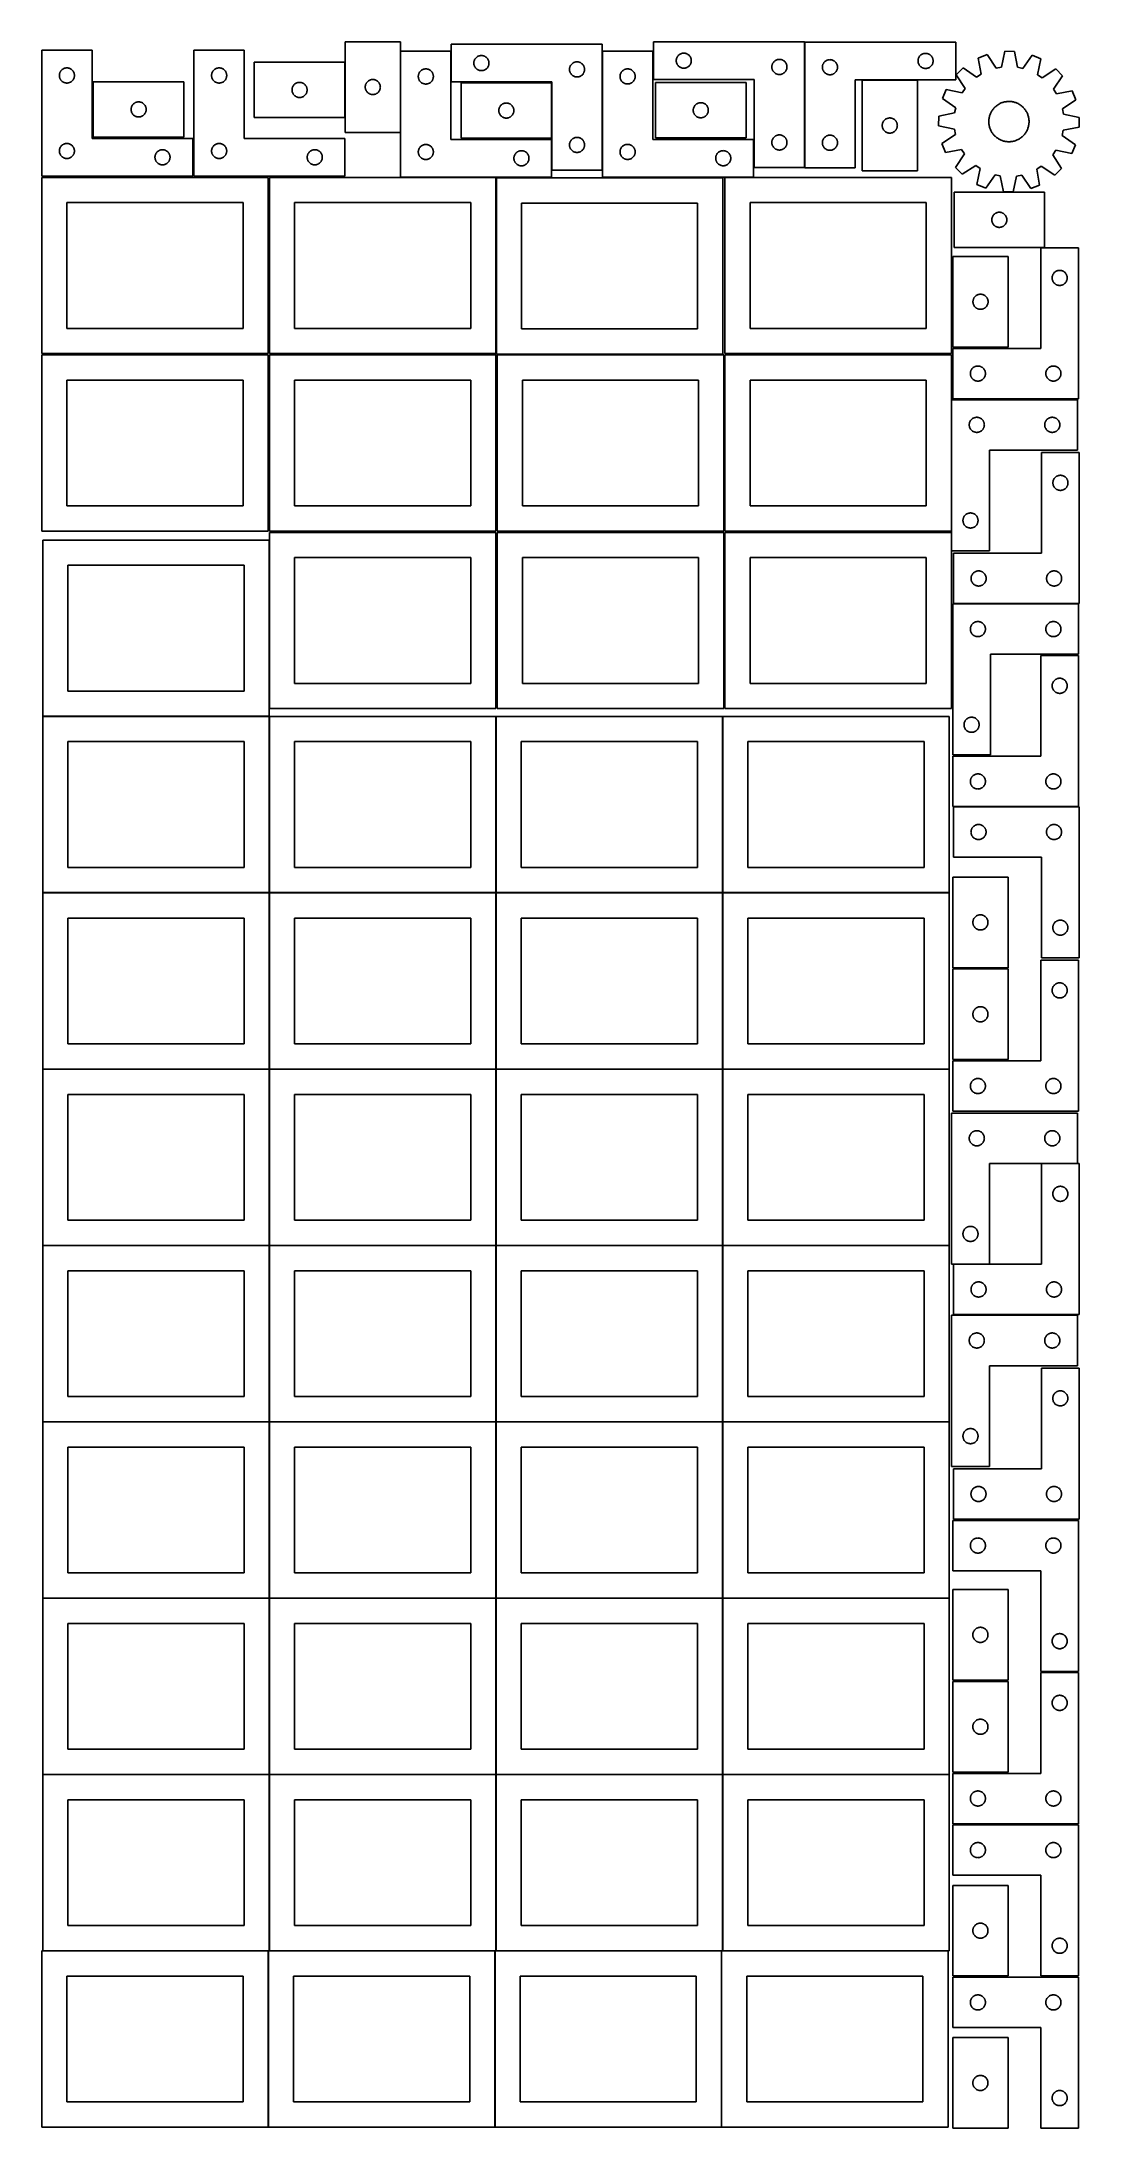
# Model space of a CAD drawing. Header units: millimetres. Extents: x 7 to 1243, y 7 to 2493.
import ezdxf

# ---------------------------------------------------------------- set-up
doc = ezdxf.new("R2010")
doc.units = ezdxf.units.MM
doc.layers.add('COMMON', color=5, linetype='CONTINUOUS', true_color=0x0000ff)
doc.layers.add('CUT', color=7, linetype='CONTINUOUS', true_color=0x000000)

msp = doc.modelspace()

# ---------------------------------------------------------------- linework, layer by layer
at = {"layer": 'COMMON'}
for p, q in [((277.941928, 1899.44194), (277.941928, 1698.688661)), ((7.841928, 1689.341939), (277.841928, 1689.341939)), ((277.941928, 1689.241939), (277.941928, 1479.241939)), ((548.141929, 1689.241939), (548.141929, 1479.241939)), ((818.34193, 1689.241939), (818.34193, 1479.241939)), ((7.841928, 1479.141938), (277.841928, 1479.141938)), ((277.941928, 1479.041938), (277.941928, 1269.041938)), ((278.041929, 1479.141938), (548.041929, 1479.141938)), ((548.141929, 1479.041938), (548.141929, 1269.041938)), ((548.24193, 1479.141938), (818.24193, 1479.141938)), ((818.34193, 1479.041938), (818.34193, 1269.041938)), ((818.441931, 1479.141938), (1088.441931, 1479.141938)), ((7.841928, 1268.941937), (277.841928, 1268.941937)), ((277.941928, 1268.841937), (277.941928, 1058.841937)), ((278.041929, 1268.941937), (548.041929, 1268.941937)), ((548.141929, 1268.841937), (548.141929, 1058.841937)), ((548.24193, 1268.941937), (818.24193, 1268.941937)), ((818.34193, 1268.841937), (818.34193, 1058.841937)), ((818.441931, 1268.941937), (1088.441931, 1268.941937)), ((7.841928, 1058.741936), (277.841928, 1058.741936)), ((277.941928, 1058.641936), (277.941928, 848.641936)), ((278.041929, 1058.741936), (548.041929, 1058.741936)), ((548.141929, 1058.641936), (548.141929, 848.641936)), ((548.24193, 1058.741936), (818.24193, 1058.741936)), ((818.34193, 1058.641936), (818.34193, 848.641936)), ((818.441931, 1058.741936), (1088.441931, 1058.741936)), ((7.841928, 848.541935), (277.841928, 848.541935)), ((277.941928, 848.441935), (277.941928, 638.441935)), ((278.041929, 848.541935), (548.041929, 848.541935)), ((548.141929, 848.441935), (548.141929, 638.441935)), ((548.24193, 848.541935), (818.24193, 848.541935)), ((818.34193, 848.441935), (818.34193, 638.441935)), ((818.441931, 848.541935), (1088.441931, 848.541935)), ((277.841928, 638.341935), (7.841928, 638.341935)), ((277.941928, 638.241934), (277.941928, 428.241934)), ((548.041929, 638.341935), (278.041929, 638.341935)), ((548.14193, 428.241934), (548.14193, 638.241934)), ((548.24193, 638.341934), (818.24193, 638.341934)), ((818.34193, 638.241934), (818.34193, 428.241934)), ((818.441931, 638.341934), (1088.441931, 638.341934)), ((7.841928, 428.141933), (277.841928, 428.141933)), ((277.941928, 428.041933), (277.941928, 218.041933)), ((278.041929, 428.141933), (548.041929, 428.141933)), ((548.141929, 428.041933), (548.141929, 218.041933)), ((818.24193, 428.141934), (548.24193, 428.141934)), ((818.34193, 428.041933), (818.34193, 218.041933)), ((1088.441931, 428.141934), (818.441931, 428.141934)), ((7.841928, 217.941932), (276.520933, 217.941932)), ((276.620933, 217.841932), (276.620933, 7.841932)), ((278.041929, 217.941932), (546.720934, 217.941932)), ((546.820934, 217.841932), (546.820934, 7.841932)), ((548.24193, 217.941932), (816.920935, 217.941932)), ((817.020935, 217.841932), (817.020935, 7.841932)), ((818.441931, 217.941932), (1087.120936, 217.941932))]:
    msp.add_line(p, q, dxfattribs=at)
at = {"layer": 'CUT'}
for p, q in [((368.216362, 2493.476624), (368.216362, 2385.476624)), ((434.216362, 2493.476624), (368.216362, 2493.476624)), ((434.216362, 2385.476624), (434.216362, 2493.476624)), ((674.689386, 2490.501288), (494.689386, 2490.501288)), ((494.689386, 2490.501288), (494.689386, 2445.501288)), ((674.689386, 2340.501288), (674.689386, 2490.501288)), ((915.976832, 2493.409491), (735.976832, 2493.409491)), ((735.976832, 2493.409491), (735.976832, 2448.409491)), ((915.976832, 2343.409491), (915.976832, 2493.409491)), ((916.233578, 2493.112368), (1096.233578, 2493.112368)), ((916.233578, 2343.112368), (916.233578, 2493.112368)), ((1096.233578, 2493.112368), (1096.233578, 2448.112368)), ((66.520933, 2483.251528), (6.520933, 2483.251528)), ((6.520933, 2483.251528), (6.520933, 2333.251528)), ((34.76512, 2462.078596), (35.346197, 2462.174532)), ((35.346197, 2462.174532), (35.932304, 2462.232259)), ((35.932304, 2462.232259), (36.520933, 2462.251528)), ((36.520933, 2462.251528), (37.109561, 2462.232259)), ((37.109561, 2462.232259), (37.695668, 2462.174532)), ((37.695668, 2462.174532), (38.276745, 2462.078596)), ((66.520933, 2378.251528), (66.520933, 2483.251528)), ((248.041929, 2483.251528), (188.041929, 2483.251528)), ((188.041929, 2483.251528), (188.041929, 2333.251528)), ((216.286116, 2462.078596), (216.867193, 2462.174532)), ((216.867193, 2462.174532), (217.4533, 2462.232259)), ((217.4533, 2462.232259), (218.041929, 2462.251528)), ((218.041929, 2462.251528), (218.630557, 2462.232259)), ((218.630557, 2462.232259), (219.216664, 2462.174532)), ((219.216664, 2462.174532), (219.797742, 2462.078596)), ((248.041929, 2378.251528), (248.041929, 2483.251528)), ((367.925717, 2469.013247), (259.925717, 2469.013247)), ((259.925717, 2469.013247), (259.925717, 2403.013247)), ((367.925717, 2403.013247), (367.925717, 2469.013247)), ((494.443906, 2482.066714), (434.443906, 2482.066714)), ((434.443906, 2482.066714), (434.443906, 2332.066714)), ((494.443906, 2377.066714), (494.443906, 2482.066714)), ((521.689386, 2468.001288), (521.708656, 2468.589916)), ((521.708656, 2467.41266), (521.689386, 2468.001288)), ((521.708656, 2468.589916), (521.766383, 2469.176023)), ((521.766383, 2466.826552), (521.708656, 2467.41266)), ((521.766383, 2469.176023), (521.862319, 2469.757101)), ((521.862319, 2466.245475), (521.766383, 2466.826552)), ((521.862319, 2469.757101), (521.996054, 2470.330659)), ((521.996054, 2465.671916), (521.862319, 2466.245475)), ((521.996054, 2470.330659), (522.167015, 2470.894243)), ((522.167015, 2465.108333), (521.996054, 2465.671916)), ((522.167015, 2470.894243), (522.374471, 2471.445439)), ((522.374471, 2464.557137), (522.167015, 2465.108333)), ((522.374471, 2471.445439), (522.617532, 2471.981886)), ((522.617532, 2464.020689), (522.374471, 2464.557137)), ((522.617532, 2471.981886), (522.895158, 2472.501288)), ((522.895158, 2463.501288), (522.617532, 2464.020689)), ((522.895158, 2472.501288), (523.20616, 2473.00142)), ((523.20616, 2463.001156), (522.895158, 2463.501288)), ((523.20616, 2473.00142), (523.549206, 2473.480141)), ((523.549206, 2462.522435), (523.20616, 2463.001156)), ((523.549206, 2473.480141), (523.922828, 2473.9354)), ((523.922828, 2462.067175), (523.549206, 2462.522435)), ((523.922828, 2473.9354), (524.325425, 2474.365249)), ((524.325425, 2474.365249), (524.755274, 2474.767846)), ((524.755274, 2474.767846), (525.210534, 2475.141468)), ((525.210534, 2475.141468), (525.689254, 2475.484514)), ((525.689254, 2475.484514), (526.189386, 2475.795516)), ((526.189386, 2475.795516), (526.708788, 2476.073142)), ((526.708788, 2476.073142), (527.245236, 2476.316203)), ((527.245236, 2476.316203), (527.796431, 2476.523659)), ((527.796431, 2476.523659), (528.360015, 2476.69462)), ((528.360015, 2476.69462), (528.933574, 2476.828355)), ((528.933574, 2476.828355), (529.514651, 2476.924291)), ((529.514651, 2476.924291), (530.100758, 2476.982018)), ((530.100758, 2476.982018), (530.689386, 2477.001288)), ((530.689386, 2477.001288), (531.278015, 2476.982018)), ((531.278015, 2476.982018), (531.864122, 2476.924291)), ((531.864122, 2476.924291), (532.445199, 2476.828355)), ((532.445199, 2476.828355), (533.018758, 2476.69462)), ((533.018758, 2476.69462), (533.582342, 2476.523659)), ((533.582342, 2476.523659), (534.133537, 2476.316203)), ((534.133537, 2476.316203), (534.669985, 2476.073142)), ((534.669985, 2476.073142), (535.189386, 2475.795516)), ((535.189386, 2475.795516), (535.689519, 2475.484514)), ((535.689519, 2475.484514), (536.168239, 2475.141468)), ((536.168239, 2475.141468), (536.623499, 2474.767846)), ((536.623499, 2474.767846), (537.053348, 2474.365249)), ((537.053348, 2474.365249), (537.455945, 2473.9354)), ((537.455945, 2473.9354), (537.829567, 2473.480141)), ((537.829567, 2462.522435), (537.455945, 2462.067175)), ((537.829567, 2473.480141), (538.172613, 2473.00142)), ((538.172613, 2463.001156), (537.829567, 2462.522435)), ((538.172613, 2473.00142), (538.483615, 2472.501288)), ((538.483615, 2463.501288), (538.172613, 2463.001156)), ((538.483615, 2472.501288), (538.761241, 2471.981886)), ((538.761241, 2464.020689), (538.483615, 2463.501288)), ((538.761241, 2471.981886), (539.004302, 2471.445439)), ((539.004302, 2464.557137), (538.761241, 2464.020689)), ((539.004302, 2471.445439), (539.211758, 2470.894243)), ((539.211758, 2465.108333), (539.004302, 2464.557137)), ((539.211758, 2470.894243), (539.382719, 2470.330659)), ((539.382719, 2465.671916), (539.211758, 2465.108333)), ((539.382719, 2470.330659), (539.516454, 2469.757101)), ((539.516454, 2466.245475), (539.382719, 2465.671916)), ((539.516454, 2469.757101), (539.61239, 2469.176023)), ((539.61239, 2466.826552), (539.516454, 2466.245475)), ((539.61239, 2469.176023), (539.670117, 2468.589916)), ((539.670117, 2467.41266), (539.61239, 2466.826552)), ((539.670117, 2468.589916), (539.689386, 2468.001288)), ((539.689386, 2468.001288), (539.670117, 2467.41266)), ((635.766383, 2461.676023), (635.862319, 2462.257101)), ((635.862319, 2462.257101), (635.996054, 2462.830659)), ((635.996054, 2462.830659), (636.167015, 2463.394243)), ((636.167015, 2463.394243), (636.374471, 2463.945439)), ((636.374471, 2463.945439), (636.617532, 2464.481886)), ((636.617532, 2464.481886), (636.895158, 2465.001288)), ((636.895158, 2465.001288), (637.20616, 2465.50142)), ((637.20616, 2465.50142), (637.549206, 2465.980141)), ((637.549206, 2465.980141), (637.922828, 2466.4354)), ((637.922828, 2466.4354), (638.325425, 2466.865249)), ((638.325425, 2466.865249), (638.755274, 2467.267846)), ((638.755274, 2467.267846), (639.210534, 2467.641468)), ((639.210534, 2467.641468), (639.689254, 2467.984514)), ((639.689254, 2467.984514), (640.189386, 2468.295516)), ((640.189386, 2468.295516), (640.708788, 2468.573142)), ((640.708788, 2468.573142), (641.245236, 2468.816203)), ((641.245236, 2468.816203), (641.796431, 2469.023659)), ((641.796431, 2469.023659), (642.360015, 2469.19462)), ((642.360015, 2469.19462), (642.933574, 2469.328355)), ((642.933574, 2469.328355), (643.514651, 2469.424291)), ((643.514651, 2469.424291), (644.100758, 2469.482018)), ((644.100758, 2469.482018), (644.689386, 2469.501288)), ((644.689386, 2469.501288), (645.278015, 2469.482018)), ((645.278015, 2469.482018), (645.864122, 2469.424291)), ((645.864122, 2469.424291), (646.445199, 2469.328355)), ((646.445199, 2469.328355), (647.018758, 2469.19462)), ((647.018758, 2469.19462), (647.582342, 2469.023659)), ((647.582342, 2469.023659), (648.133537, 2468.816203)), ((648.133537, 2468.816203), (648.669985, 2468.573142)), ((648.669985, 2468.573142), (649.189386, 2468.295516)), ((649.189386, 2468.295516), (649.689519, 2467.984514)), ((649.689519, 2467.984514), (650.168239, 2467.641468)), ((650.168239, 2467.641468), (650.623499, 2467.267846)), ((650.623499, 2467.267846), (651.053348, 2466.865249)), ((651.053348, 2466.865249), (651.455945, 2466.4354)), ((651.455945, 2466.4354), (651.829567, 2465.980141)), ((651.829567, 2465.980141), (652.172613, 2465.50142)), ((652.172613, 2465.50142), (652.483615, 2465.001288)), ((652.483615, 2465.001288), (652.761241, 2464.481886)), ((652.761241, 2464.481886), (653.004302, 2463.945439)), ((653.004302, 2463.945439), (653.211758, 2463.394243)), ((653.211758, 2463.394243), (653.382719, 2462.830659)), ((653.382719, 2462.830659), (653.516454, 2462.257101)), ((653.516454, 2462.257101), (653.61239, 2461.676023)), ((735.000669, 2482.141909), (675.000669, 2482.141909)), ((675.000669, 2482.141909), (675.000669, 2332.141909)), ((735.000669, 2377.141909), (735.000669, 2482.141909)), ((762.976832, 2470.909491), (762.996101, 2471.498119)), ((762.996101, 2470.320863), (762.976832, 2470.909491)), ((762.996101, 2471.498119), (763.053828, 2472.084227)), ((763.053828, 2469.734755), (762.996101, 2470.320863)), ((763.053828, 2472.084227), (763.149764, 2472.665304)), ((763.149764, 2469.153678), (763.053828, 2469.734755)), ((763.149764, 2472.665304), (763.283499, 2473.238862)), ((763.283499, 2468.580119), (763.149764, 2469.153678)), ((763.283499, 2473.238862), (763.45446, 2473.802446)), ((763.45446, 2468.016536), (763.283499, 2468.580119)), ((763.45446, 2473.802446), (763.661916, 2474.353642)), ((763.661916, 2467.46534), (763.45446, 2468.016536)), ((763.661916, 2474.353642), (763.904977, 2474.890089)), ((763.904977, 2466.928893), (763.661916, 2467.46534)), ((763.904977, 2474.890089), (764.182603, 2475.409491)), ((764.182603, 2466.409491), (763.904977, 2466.928893)), ((764.182603, 2475.409491), (764.493605, 2475.909623)), ((764.493605, 2465.909359), (764.182603, 2466.409491)), ((764.493605, 2475.909623), (764.836651, 2476.388344)), ((764.836651, 2465.430638), (764.493605, 2465.909359)), ((764.836651, 2476.388344), (765.210273, 2476.843603)), ((765.210273, 2464.975378), (764.836651, 2465.430638)), ((765.210273, 2476.843603), (765.612871, 2477.273452)), ((765.612871, 2464.54553), (765.210273, 2464.975378)), ((765.612871, 2477.273452), (766.042719, 2477.676049)), ((766.042719, 2464.142933), (765.612871, 2464.54553)), ((766.042719, 2477.676049), (766.497979, 2478.049671)), ((766.497979, 2463.769311), (766.042719, 2464.142933)), ((766.497979, 2478.049671), (766.976699, 2478.392717)), ((766.976699, 2463.426264), (766.497979, 2463.769311)), ((766.976699, 2478.392717), (767.476832, 2478.703719)), ((767.476832, 2463.115262), (766.976699, 2463.426264)), ((767.476832, 2478.703719), (767.996233, 2478.981346)), ((767.996233, 2462.837636), (767.476832, 2463.115262)), ((767.996233, 2478.981346), (768.532681, 2479.224407)), ((768.532681, 2462.594575), (767.996233, 2462.837636)), ((768.532681, 2479.224407), (769.083876, 2479.431862)), ((769.083876, 2462.38712), (768.532681, 2462.594575)), ((769.083876, 2479.431862), (769.64746, 2479.602823)), ((769.64746, 2462.216158), (769.083876, 2462.38712)), ((769.64746, 2479.602823), (770.221019, 2479.736558)), ((770.221019, 2462.082423), (769.64746, 2462.216158)), ((770.221019, 2479.736558), (770.802096, 2479.832495)), ((770.802096, 2479.832495), (771.388203, 2479.890221)), ((771.388203, 2479.890221), (771.976832, 2479.909491)), ((771.976832, 2479.909491), (772.56546, 2479.890221)), ((772.56546, 2479.890221), (773.151567, 2479.832495)), ((773.151567, 2479.832495), (773.732644, 2479.736558)), ((773.732644, 2479.736558), (774.306203, 2479.602823)), ((774.306203, 2462.216158), (773.732644, 2462.082423)), ((774.306203, 2479.602823), (774.869787, 2479.431862)), ((774.869787, 2462.38712), (774.306203, 2462.216158)), ((774.869787, 2479.431862), (775.420982, 2479.224407)), ((775.420982, 2462.594575), (774.869787, 2462.38712)), ((775.420982, 2479.224407), (775.95743, 2478.981346)), ((775.95743, 2462.837636), (775.420982, 2462.594575)), ((775.95743, 2478.981346), (776.476832, 2478.703719)), ((776.476832, 2463.115262), (775.95743, 2462.837636)), ((776.476832, 2478.703719), (776.976964, 2478.392717)), ((776.976964, 2463.426264), (776.476832, 2463.115262)), ((776.976964, 2478.392717), (777.455684, 2478.049671)), ((777.455684, 2463.769311), (776.976964, 2463.426264)), ((777.455684, 2478.049671), (777.910944, 2477.676049)), ((777.910944, 2464.142933), (777.455684, 2463.769311)), ((777.910944, 2477.676049), (778.340793, 2477.273452)), ((778.340793, 2464.54553), (777.910944, 2464.142933)), ((778.340793, 2477.273452), (778.74339, 2476.843603)), ((778.74339, 2464.975378), (778.340793, 2464.54553)), ((778.74339, 2476.843603), (779.117012, 2476.388344)), ((779.117012, 2465.430638), (778.74339, 2464.975378)), ((779.117012, 2476.388344), (779.460058, 2475.909623)), ((779.460058, 2465.909359), (779.117012, 2465.430638)), ((779.460058, 2475.909623), (779.77106, 2475.409491)), ((779.77106, 2466.409491), (779.460058, 2465.909359)), ((779.77106, 2475.409491), (780.048686, 2474.890089)), ((780.048686, 2466.928893), (779.77106, 2466.409491)), ((780.048686, 2474.890089), (780.291747, 2474.353642)), ((780.291747, 2467.46534), (780.048686, 2466.928893)), ((780.291747, 2474.353642), (780.499203, 2473.802446)), ((780.499203, 2468.016536), (780.291747, 2467.46534)), ((780.499203, 2473.802446), (780.670164, 2473.238862)), ((780.670164, 2468.580119), (780.499203, 2468.016536)), ((780.670164, 2473.238862), (780.803899, 2472.665304)), ((780.803899, 2469.153678), (780.670164, 2468.580119)), ((780.803899, 2472.665304), (780.899835, 2472.084227)), ((780.899835, 2469.734755), (780.803899, 2469.153678)), ((780.899835, 2472.084227), (780.957562, 2471.498119)), ((780.957562, 2470.320863), (780.899835, 2469.734755)), ((780.957562, 2471.498119), (780.976832, 2470.909491)), ((780.976832, 2470.909491), (780.957562, 2470.320863)), ((876.976832, 2463.409491), (876.996101, 2463.998119)), ((876.996101, 2462.820863), (876.976832, 2463.409491)), ((876.996101, 2463.998119), (877.053828, 2464.584227)), ((877.053828, 2462.234755), (876.996101, 2462.820863)), ((877.053828, 2464.584227), (877.149764, 2465.165304)), ((877.149764, 2461.653678), (877.053828, 2462.234755)), ((877.149764, 2465.165304), (877.283499, 2465.738862)), ((877.283499, 2465.738862), (877.45446, 2466.302446)), ((877.45446, 2466.302446), (877.661916, 2466.853642)), ((877.661916, 2466.853642), (877.904977, 2467.390089)), ((877.904977, 2467.390089), (878.182603, 2467.909491)), ((878.182603, 2467.909491), (878.493605, 2468.409623)), ((878.493605, 2468.409623), (878.836651, 2468.888344)), ((878.836651, 2468.888344), (879.210273, 2469.343603)), ((879.210273, 2469.343603), (879.612871, 2469.773452)), ((879.612871, 2469.773452), (880.042719, 2470.176049)), ((880.042719, 2470.176049), (880.497979, 2470.549671)), ((880.497979, 2470.549671), (880.976699, 2470.892717)), ((880.976699, 2470.892717), (881.476832, 2471.203719)), ((881.476832, 2471.203719), (881.996233, 2471.481346)), ((881.996233, 2471.481346), (882.532681, 2471.724407)), ((882.532681, 2471.724407), (883.083876, 2471.931862)), ((883.083876, 2471.931862), (883.64746, 2472.102823)), ((883.64746, 2472.102823), (884.221019, 2472.236558)), ((884.221019, 2472.236558), (884.802096, 2472.332495)), ((884.802096, 2472.332495), (885.388203, 2472.390221)), ((885.388203, 2472.390221), (885.976832, 2472.409491)), ((885.976832, 2472.409491), (886.56546, 2472.390221)), ((886.56546, 2472.390221), (887.151567, 2472.332495)), ((887.151567, 2472.332495), (887.732644, 2472.236558)), ((887.732644, 2472.236558), (888.306203, 2472.102823)), ((888.306203, 2472.102823), (888.869787, 2471.931862)), ((888.869787, 2471.931862), (889.420982, 2471.724407)), ((889.420982, 2471.724407), (889.95743, 2471.481346)), ((889.95743, 2471.481346), (890.476832, 2471.203719)), ((890.476832, 2471.203719), (890.976964, 2470.892717)), ((890.976964, 2470.892717), (891.455684, 2470.549671)), ((891.455684, 2470.549671), (891.910944, 2470.176049)), ((891.910944, 2470.176049), (892.340793, 2469.773452)), ((892.340793, 2469.773452), (892.74339, 2469.343603)), ((892.74339, 2469.343603), (893.117012, 2468.888344)), ((893.117012, 2468.888344), (893.460058, 2468.409623)), ((893.460058, 2468.409623), (893.77106, 2467.909491)), ((893.77106, 2467.909491), (894.048686, 2467.390089)), ((894.048686, 2467.390089), (894.291747, 2466.853642)), ((894.291747, 2466.853642), (894.499203, 2466.302446)), ((894.499203, 2466.302446), (894.670164, 2465.738862)), ((894.670164, 2465.738862), (894.803899, 2465.165304)), ((894.803899, 2465.165304), (894.899835, 2464.584227)), ((894.899835, 2462.234755), (894.803899, 2461.653678)), ((894.899835, 2464.584227), (894.957562, 2463.998119)), ((894.957562, 2462.820863), (894.899835, 2462.234755)), ((894.957562, 2463.998119), (894.976832, 2463.409491)), ((894.976832, 2463.409491), (894.957562, 2462.820863)), ((937.252847, 2463.700996), (937.233578, 2463.112368)), ((937.233578, 2463.112368), (937.252847, 2462.52374)), ((937.310574, 2464.287104), (937.252847, 2463.700996)), ((937.252847, 2462.52374), (937.310574, 2461.937632)), ((937.40651, 2464.868181), (937.310574, 2464.287104)), ((937.540245, 2465.44174), (937.40651, 2464.868181)), ((937.711207, 2466.005323), (937.540245, 2465.44174)), ((937.918662, 2466.556519), (937.711207, 2466.005323)), ((938.161723, 2467.092966), (937.918662, 2466.556519)), ((938.439349, 2467.612368), (938.161723, 2467.092966)), ((938.750351, 2468.1125), (938.439349, 2467.612368)), ((939.093398, 2468.591221), (938.750351, 2468.1125)), ((939.467019, 2469.04648), (939.093398, 2468.591221)), ((939.869617, 2469.476329), (939.467019, 2469.04648)), ((940.299465, 2469.878926), (939.869617, 2469.476329)), ((940.754725, 2470.252548), (940.299465, 2469.878926)), ((941.233446, 2470.595595), (940.754725, 2470.252548)), ((941.733578, 2470.906597), (941.233446, 2470.595595)), ((942.252979, 2471.184223), (941.733578, 2470.906597)), ((942.789427, 2471.427284), (942.252979, 2471.184223)), ((943.340623, 2471.634739), (942.789427, 2471.427284)), ((943.904206, 2471.805701), (943.340623, 2471.634739)), ((944.477765, 2471.939436), (943.904206, 2471.805701)), ((945.058842, 2472.035372), (944.477765, 2471.939436)), ((945.64495, 2472.093098), (945.058842, 2472.035372)), ((946.233578, 2472.112368), (945.64495, 2472.093098)), ((946.822206, 2472.093098), (946.233578, 2472.112368)), ((947.408313, 2472.035372), (946.822206, 2472.093098)), ((947.989391, 2471.939436), (947.408313, 2472.035372)), ((948.562949, 2471.805701), (947.989391, 2471.939436)), ((949.126533, 2471.634739), (948.562949, 2471.805701)), ((949.677729, 2471.427284), (949.126533, 2471.634739)), ((950.214176, 2471.184223), (949.677729, 2471.427284)), ((950.733578, 2470.906597), (950.214176, 2471.184223)), ((951.23371, 2470.595595), (950.733578, 2470.906597)), ((951.712431, 2470.252548), (951.23371, 2470.595595)), ((952.16769, 2469.878926), (951.712431, 2470.252548)), ((952.597539, 2469.476329), (952.16769, 2469.878926)), ((953.000136, 2469.04648), (952.597539, 2469.476329)), ((953.373758, 2468.591221), (953.000136, 2469.04648)), ((953.716804, 2468.1125), (953.373758, 2468.591221)), ((954.027806, 2467.612368), (953.716804, 2468.1125)), ((954.305432, 2467.092966), (954.027806, 2467.612368)), ((954.548493, 2466.556519), (954.305432, 2467.092966)), ((954.755949, 2466.005323), (954.548493, 2466.556519)), ((954.92691, 2465.44174), (954.755949, 2466.005323)), ((955.060645, 2464.868181), (954.92691, 2465.44174)), ((955.156581, 2464.287104), (955.060645, 2464.868181)), ((955.214308, 2463.700996), (955.156581, 2464.287104)), ((955.156581, 2461.937632), (955.214308, 2462.52374)), ((955.233578, 2463.112368), (955.214308, 2463.700996)), ((955.214308, 2462.52374), (955.233578, 2463.112368)), ((1051.252847, 2471.200996), (1051.233578, 2470.612368)), ((1051.233578, 2470.612368), (1051.252847, 2470.02374)), ((1051.310574, 2471.787104), (1051.252847, 2471.200996)), ((1051.252847, 2470.02374), (1051.310574, 2469.437632)), ((1051.40651, 2472.368181), (1051.310574, 2471.787104)), ((1051.310574, 2469.437632), (1051.40651, 2468.856555)), ((1051.540245, 2472.94174), (1051.40651, 2472.368181)), ((1051.40651, 2468.856555), (1051.540245, 2468.282997)), ((1051.711207, 2473.505323), (1051.540245, 2472.94174)), ((1051.540245, 2468.282997), (1051.711207, 2467.719413)), ((1051.918662, 2474.056519), (1051.711207, 2473.505323)), ((1051.711207, 2467.719413), (1051.918662, 2467.168217)), ((1052.161723, 2474.592966), (1051.918662, 2474.056519)), ((1051.918662, 2467.168217), (1052.161723, 2466.63177)), ((1052.439349, 2475.112368), (1052.161723, 2474.592966)), ((1052.161723, 2466.63177), (1052.439349, 2466.112368)), ((1052.750351, 2475.6125), (1052.439349, 2475.112368)), ((1052.439349, 2466.112368), (1052.750351, 2465.612236)), ((1053.093398, 2476.091221), (1052.750351, 2475.6125)), ((1052.750351, 2465.612236), (1053.093398, 2465.133515)), ((1053.467019, 2476.54648), (1053.093398, 2476.091221)), ((1053.093398, 2465.133515), (1053.467019, 2464.678256)), ((1053.869617, 2476.976329), (1053.467019, 2476.54648)), ((1053.467019, 2464.678256), (1053.869617, 2464.248407)), ((1054.299465, 2477.378926), (1053.869617, 2476.976329)), ((1053.869617, 2464.248407), (1054.299465, 2463.84581)), ((1054.754725, 2477.752548), (1054.299465, 2477.378926)), ((1054.299465, 2463.84581), (1054.754725, 2463.472188)), ((1055.233446, 2478.095595), (1054.754725, 2477.752548)), ((1054.754725, 2463.472188), (1055.233446, 2463.129142)), ((1055.733578, 2478.406597), (1055.233446, 2478.095595)), ((1055.233446, 2463.129142), (1055.733578, 2462.81814)), ((1056.252979, 2478.684223), (1055.733578, 2478.406597)), ((1055.733578, 2462.81814), (1056.252979, 2462.540513)), ((1056.789427, 2478.927284), (1056.252979, 2478.684223)), ((1056.252979, 2462.540513), (1056.789427, 2462.297452)), ((1057.340623, 2479.134739), (1056.789427, 2478.927284)), ((1056.789427, 2462.297452), (1057.340623, 2462.089997)), ((1057.904206, 2479.305701), (1057.340623, 2479.134739)), ((1057.340623, 2462.089997), (1057.904206, 2461.919036)), ((1058.477765, 2479.439436), (1057.904206, 2479.305701)), ((1059.058842, 2479.535372), (1058.477765, 2479.439436)), ((1059.64495, 2479.593098), (1059.058842, 2479.535372)), ((1060.233578, 2479.612368), (1059.64495, 2479.593098)), ((1060.822206, 2479.593098), (1060.233578, 2479.612368)), ((1061.408313, 2479.535372), (1060.822206, 2479.593098)), ((1061.989391, 2479.439436), (1061.408313, 2479.535372)), ((1062.562949, 2479.305701), (1061.989391, 2479.439436)), ((1063.126533, 2479.134739), (1062.562949, 2479.305701)), ((1062.562949, 2461.919036), (1063.126533, 2462.089997)), ((1063.677729, 2478.927284), (1063.126533, 2479.134739)), ((1063.126533, 2462.089997), (1063.677729, 2462.297452)), ((1064.214176, 2478.684223), (1063.677729, 2478.927284)), ((1063.677729, 2462.297452), (1064.214176, 2462.540513)), ((1064.733578, 2478.406597), (1064.214176, 2478.684223)), ((1064.214176, 2462.540513), (1064.733578, 2462.81814)), ((1065.23371, 2478.095595), (1064.733578, 2478.406597)), ((1064.733578, 2462.81814), (1065.23371, 2463.129142)), ((1065.712431, 2477.752548), (1065.23371, 2478.095595)), ((1065.23371, 2463.129142), (1065.712431, 2463.472188)), ((1066.16769, 2477.378926), (1065.712431, 2477.752548)), ((1065.712431, 2463.472188), (1066.16769, 2463.84581)), ((1066.597539, 2476.976329), (1066.16769, 2477.378926)), ((1066.16769, 2463.84581), (1066.597539, 2464.248407)), ((1067.000136, 2476.54648), (1066.597539, 2476.976329)), ((1066.597539, 2464.248407), (1067.000136, 2464.678256)), ((1067.373758, 2476.091221), (1067.000136, 2476.54648)), ((1067.000136, 2464.678256), (1067.373758, 2465.133515)), ((1067.716804, 2475.6125), (1067.373758, 2476.091221)), ((1067.373758, 2465.133515), (1067.716804, 2465.612236)), ((1068.027806, 2475.112368), (1067.716804, 2475.6125)), ((1067.716804, 2465.612236), (1068.027806, 2466.112368)), ((1068.305432, 2474.592966), (1068.027806, 2475.112368)), ((1068.027806, 2466.112368), (1068.305432, 2466.63177)), ((1068.548493, 2474.056519), (1068.305432, 2474.592966)), ((1068.305432, 2466.63177), (1068.548493, 2467.168217)), ((1068.755949, 2473.505323), (1068.548493, 2474.056519)), ((1068.548493, 2467.168217), (1068.755949, 2467.719413)), ((1068.92691, 2472.94174), (1068.755949, 2473.505323)), ((1068.755949, 2467.719413), (1068.92691, 2468.282997)), ((1069.060645, 2472.368181), (1068.92691, 2472.94174)), ((1068.92691, 2468.282997), (1069.060645, 2468.856555)), ((1069.156581, 2471.787104), (1069.060645, 2472.368181)), ((1069.060645, 2468.856555), (1069.156581, 2469.437632)), ((1069.214308, 2471.200996), (1069.156581, 2471.787104)), ((1069.156581, 2469.437632), (1069.214308, 2470.02374)), ((1069.233578, 2470.612368), (1069.214308, 2471.200996)), ((1069.214308, 2470.02374), (1069.233578, 2470.612368)), ((1105.073773, 2462.172691), (1096.834772, 2454.097771)), ((1121.113112, 2451.301536), (1105.073773, 2462.172691)), ((1133.673823, 2478.180477), (1122.971841, 2473.873153)), ((1122.971841, 2473.873153), (1126.494975, 2454.819808)), ((1144.332029, 2461.99885), (1133.673823, 2478.180477)), ((1150.650606, 2463.18976), (1144.332029, 2461.99885)), ((1154.687054, 2482.141), (1150.650606, 2463.18976)), ((1166.222738, 2482.024977), (1154.687054, 2482.141)), ((1169.877195, 2462.996384), (1166.222738, 2482.024977)), ((1176.170541, 2461.678627), (1169.877195, 2462.996384)), ((1187.152058, 2477.642608), (1176.170541, 2461.678627)), ((1197.76524, 2473.120902), (1187.152058, 2477.642608)), ((1193.859591, 2454.142274), (1197.76524, 2473.120902)), ((27.520933, 2453.251528), (27.540202, 2453.840156)), ((27.540202, 2452.6629), (27.520933, 2453.251528)), ((27.540202, 2453.840156), (27.597929, 2454.426264)), ((27.597929, 2452.076793), (27.540202, 2452.6629)), ((27.597929, 2454.426264), (27.693865, 2455.007341)), ((27.693865, 2451.495715), (27.597929, 2452.076793)), ((27.693865, 2455.007341), (27.8276, 2455.5809)), ((27.8276, 2450.922157), (27.693865, 2451.495715)), ((27.8276, 2455.5809), (27.998561, 2456.144483)), ((27.998561, 2450.358573), (27.8276, 2450.922157)), ((27.998561, 2456.144483), (28.206017, 2456.695679)), ((28.206017, 2449.807377), (27.998561, 2450.358573)), ((28.206017, 2456.695679), (28.449078, 2457.232127)), ((28.449078, 2449.27093), (28.206017, 2449.807377)), ((28.449078, 2457.232127), (28.726704, 2457.751528)), ((28.726704, 2448.751528), (28.449078, 2449.27093)), ((28.726704, 2457.751528), (29.037706, 2458.25166)), ((29.037706, 2448.251396), (28.726704, 2448.751528)), ((29.037706, 2458.25166), (29.380752, 2458.730381)), ((29.380752, 2447.772675), (29.037706, 2448.251396)), ((29.380752, 2458.730381), (29.754374, 2459.185641)), ((29.754374, 2447.317416), (29.380752, 2447.772675)), ((29.754374, 2459.185641), (30.156972, 2459.615489)), ((30.156972, 2446.887567), (29.754374, 2447.317416)), ((30.156972, 2459.615489), (30.58682, 2460.018087)), ((30.58682, 2446.48497), (30.156972, 2446.887567)), ((30.58682, 2460.018087), (31.04208, 2460.391708)), ((31.04208, 2446.111348), (30.58682, 2446.48497)), ((31.04208, 2460.391708), (31.5208, 2460.734755)), ((31.5208, 2445.768302), (31.04208, 2446.111348)), ((31.5208, 2460.734755), (32.020933, 2461.045757)), ((32.020933, 2445.4573), (31.5208, 2445.768302)), ((32.020933, 2461.045757), (32.540334, 2461.323383)), ((32.540334, 2445.179674), (32.020933, 2445.4573)), ((32.540334, 2461.323383), (33.076782, 2461.566444)), ((33.076782, 2444.936613), (32.540334, 2445.179674)), ((33.076782, 2461.566444), (33.627977, 2461.773899)), ((33.627977, 2444.729157), (33.076782, 2444.936613)), ((33.627977, 2461.773899), (34.191561, 2461.944861)), ((34.191561, 2444.558196), (33.627977, 2444.729157)), ((34.191561, 2461.944861), (34.76512, 2462.078596)), ((34.76512, 2444.424461), (34.191561, 2444.558196)), ((35.346197, 2444.328525), (34.76512, 2444.424461)), ((35.932304, 2444.270798), (35.346197, 2444.328525)), ((36.520933, 2444.251528), (35.932304, 2444.270798)), ((37.109561, 2444.270798), (36.520933, 2444.251528)), ((37.695668, 2444.328525), (37.109561, 2444.270798)), ((38.276745, 2444.424461), (37.695668, 2444.328525)), ((38.276745, 2462.078596), (38.850304, 2461.944861)), ((38.850304, 2444.558196), (38.276745, 2444.424461)), ((38.850304, 2461.944861), (39.413888, 2461.773899)), ((39.413888, 2444.729157), (38.850304, 2444.558196)), ((39.413888, 2461.773899), (39.965083, 2461.566444)), ((39.965083, 2444.936613), (39.413888, 2444.729157)), ((39.965083, 2461.566444), (40.501531, 2461.323383)), ((40.501531, 2445.179674), (39.965083, 2444.936613)), ((40.501531, 2461.323383), (41.020933, 2461.045757)), ((41.020933, 2445.4573), (40.501531, 2445.179674)), ((41.020933, 2461.045757), (41.521065, 2460.734755)), ((41.521065, 2445.768302), (41.020933, 2445.4573)), ((41.521065, 2460.734755), (41.999785, 2460.391708)), ((41.999785, 2446.111348), (41.521065, 2445.768302)), ((41.999785, 2460.391708), (42.455045, 2460.018087)), ((42.455045, 2446.48497), (41.999785, 2446.111348)), ((42.455045, 2460.018087), (42.884894, 2459.615489)), ((42.884894, 2446.887567), (42.455045, 2446.48497)), ((42.884894, 2459.615489), (43.287491, 2459.185641)), ((43.287491, 2447.317416), (42.884894, 2446.887567)), ((43.287491, 2459.185641), (43.661113, 2458.730381)), ((43.661113, 2447.772675), (43.287491, 2447.317416)), ((43.661113, 2458.730381), (44.004159, 2458.25166)), ((44.004159, 2448.251396), (43.661113, 2447.772675)), ((44.004159, 2458.25166), (44.315161, 2457.751528)), ((44.315161, 2448.751528), (44.004159, 2448.251396)), ((44.315161, 2457.751528), (44.592787, 2457.232127)), ((44.592787, 2449.27093), (44.315161, 2448.751528)), ((44.592787, 2457.232127), (44.835848, 2456.695679)), ((44.835848, 2449.807377), (44.592787, 2449.27093)), ((44.835848, 2456.695679), (45.043304, 2456.144483)), ((45.043304, 2450.358573), (44.835848, 2449.807377)), ((45.043304, 2456.144483), (45.214265, 2455.5809)), ((45.214265, 2450.922157), (45.043304, 2450.358573)), ((45.214265, 2455.5809), (45.348, 2455.007341)), ((45.348, 2451.495715), (45.214265, 2450.922157)), ((45.348, 2455.007341), (45.443936, 2454.426264)), ((45.443936, 2452.076793), (45.348, 2451.495715)), ((45.443936, 2454.426264), (45.501663, 2453.840156)), ((45.501663, 2452.6629), (45.443936, 2452.076793)), ((45.501663, 2453.840156), (45.520933, 2453.251528)), ((45.520933, 2453.251528), (45.501663, 2452.6629)), ((176.051448, 2445.781805), (68.051448, 2445.781805)), ((68.051448, 2445.781805), (68.051448, 2379.781805)), ((176.051448, 2379.781805), (176.051448, 2445.781805)), ((209.041929, 2453.251528), (209.061198, 2453.840156)), ((209.061198, 2452.6629), (209.041929, 2453.251528)), ((209.061198, 2453.840156), (209.118925, 2454.426264)), ((209.118925, 2452.076793), (209.061198, 2452.6629)), ((209.118925, 2454.426264), (209.214861, 2455.007341)), ((209.214861, 2451.495715), (209.118925, 2452.076793)), ((209.214861, 2455.007341), (209.348596, 2455.5809)), ((209.348596, 2450.922157), (209.214861, 2451.495715)), ((209.348596, 2455.5809), (209.519557, 2456.144483)), ((209.519557, 2450.358573), (209.348596, 2450.922157)), ((209.519557, 2456.144483), (209.727013, 2456.695679)), ((209.727013, 2449.807377), (209.519557, 2450.358573)), ((209.727013, 2456.695679), (209.970074, 2457.232127)), ((209.970074, 2449.27093), (209.727013, 2449.807377)), ((209.970074, 2457.232127), (210.2477, 2457.751528)), ((210.2477, 2448.751528), (209.970074, 2449.27093)), ((210.2477, 2457.751528), (210.558702, 2458.25166)), ((210.558702, 2448.251396), (210.2477, 2448.751528)), ((210.558702, 2458.25166), (210.901749, 2458.730381)), ((210.901749, 2447.772675), (210.558702, 2448.251396)), ((210.901749, 2458.730381), (211.27537, 2459.185641)), ((211.27537, 2447.317416), (210.901749, 2447.772675)), ((211.27537, 2459.185641), (211.677968, 2459.615489)), ((211.677968, 2446.887567), (211.27537, 2447.317416)), ((211.677968, 2459.615489), (212.107816, 2460.018087)), ((212.107816, 2446.48497), (211.677968, 2446.887567)), ((212.107816, 2460.018087), (212.563076, 2460.391708)), ((212.563076, 2446.111348), (212.107816, 2446.48497)), ((212.563076, 2460.391708), (213.041797, 2460.734755)), ((213.041797, 2445.768302), (212.563076, 2446.111348)), ((213.041797, 2460.734755), (213.541929, 2461.045757)), ((213.541929, 2445.4573), (213.041797, 2445.768302)), ((213.541929, 2461.045757), (214.06133, 2461.323383)), ((214.06133, 2445.179674), (213.541929, 2445.4573)), ((214.06133, 2461.323383), (214.597778, 2461.566444)), ((214.597778, 2444.936613), (214.06133, 2445.179674)), ((214.597778, 2461.566444), (215.148973, 2461.773899)), ((215.148973, 2444.729157), (214.597778, 2444.936613)), ((215.148973, 2461.773899), (215.712557, 2461.944861)), ((215.712557, 2444.558196), (215.148973, 2444.729157)), ((215.712557, 2461.944861), (216.286116, 2462.078596)), ((216.286116, 2444.424461), (215.712557, 2444.558196)), ((216.867193, 2444.328525), (216.286116, 2444.424461)), ((217.4533, 2444.270798), (216.867193, 2444.328525)), ((218.041929, 2444.251528), (217.4533, 2444.270798)), ((218.630557, 2444.270798), (218.041929, 2444.251528)), ((219.216664, 2444.328525), (218.630557, 2444.270798)), ((219.797742, 2444.424461), (219.216664, 2444.328525)), ((219.797742, 2462.078596), (220.3713, 2461.944861)), ((220.3713, 2444.558196), (219.797742, 2444.424461)), ((220.3713, 2461.944861), (220.934884, 2461.773899)), ((220.934884, 2444.729157), (220.3713, 2444.558196)), ((220.934884, 2461.773899), (221.48608, 2461.566444)), ((221.48608, 2444.936613), (220.934884, 2444.729157)), ((221.48608, 2461.566444), (222.022527, 2461.323383)), ((222.022527, 2445.179674), (221.48608, 2444.936613)), ((222.022527, 2461.323383), (222.541929, 2461.045757)), ((222.541929, 2445.4573), (222.022527, 2445.179674)), ((222.541929, 2461.045757), (223.042061, 2460.734755)), ((223.042061, 2445.768302), (222.541929, 2445.4573)), ((223.042061, 2460.734755), (223.520781, 2460.391708)), ((223.520781, 2446.111348), (223.042061, 2445.768302)), ((223.520781, 2460.391708), (223.976041, 2460.018087)), ((223.976041, 2446.48497), (223.520781, 2446.111348)), ((223.976041, 2460.018087), (224.40589, 2459.615489)), ((224.40589, 2446.887567), (223.976041, 2446.48497)), ((224.40589, 2459.615489), (224.808487, 2459.185641)), ((224.808487, 2447.317416), (224.40589, 2446.887567)), ((224.808487, 2459.185641), (225.182109, 2458.730381)), ((225.182109, 2447.772675), (224.808487, 2447.317416)), ((225.182109, 2458.730381), (225.525155, 2458.25166)), ((225.525155, 2448.251396), (225.182109, 2447.772675)), ((225.525155, 2458.25166), (225.836157, 2457.751528)), ((225.836157, 2448.751528), (225.525155, 2448.251396)), ((225.836157, 2457.751528), (226.113783, 2457.232127)), ((226.113783, 2449.27093), (225.836157, 2448.751528)), ((226.113783, 2457.232127), (226.356844, 2456.695679)), ((226.356844, 2449.807377), (226.113783, 2449.27093)), ((226.356844, 2456.695679), (226.5643, 2456.144483)), ((226.5643, 2450.358573), (226.356844, 2449.807377)), ((226.5643, 2456.144483), (226.735261, 2455.5809)), ((226.735261, 2450.922157), (226.5643, 2450.358573)), ((226.735261, 2455.5809), (226.868996, 2455.007341)), ((226.868996, 2451.495715), (226.735261, 2450.922157)), ((226.868996, 2455.007341), (226.964932, 2454.426264)), ((226.964932, 2452.076793), (226.868996, 2451.495715)), ((226.964932, 2454.426264), (227.022659, 2453.840156)), ((227.022659, 2452.6629), (226.964932, 2452.076793)), ((227.022659, 2453.840156), (227.041929, 2453.251528)), ((227.041929, 2453.251528), (227.022659, 2452.6629)), ((305.002714, 2437.187983), (305.09865, 2437.76906)), ((305.09865, 2437.76906), (305.232385, 2438.342619)), ((305.232385, 2438.342619), (305.403346, 2438.906202)), ((305.403346, 2438.906202), (305.610802, 2439.457398)), ((305.610802, 2439.457398), (305.853863, 2439.993845)), ((305.853863, 2439.993845), (306.131489, 2440.513247)), ((306.131489, 2440.513247), (306.442491, 2441.013379)), ((306.442491, 2441.013379), (306.785537, 2441.4921)), ((306.785537, 2441.4921), (307.159159, 2441.94736)), ((307.159159, 2441.94736), (307.561756, 2442.377208)), ((307.561756, 2442.377208), (307.991605, 2442.779805)), ((307.991605, 2442.779805), (308.446865, 2443.153427)), ((308.446865, 2443.153427), (308.925585, 2443.496474)), ((308.925585, 2443.496474), (309.425717, 2443.807476)), ((309.425717, 2443.807476), (309.945119, 2444.085102)), ((309.945119, 2444.085102), (310.481567, 2444.328163)), ((310.481567, 2444.328163), (311.032762, 2444.535618)), ((311.032762, 2444.535618), (311.596346, 2444.70658)), ((311.596346, 2444.70658), (312.169905, 2444.840315)), ((312.169905, 2444.840315), (312.750982, 2444.936251)), ((312.750982, 2444.936251), (313.337089, 2444.993977)), ((313.337089, 2444.993977), (313.925717, 2445.013247)), ((313.925717, 2445.013247), (314.514346, 2444.993977)), ((314.514346, 2444.993977), (315.100453, 2444.936251)), ((315.100453, 2444.936251), (315.68153, 2444.840315)), ((315.68153, 2444.840315), (316.255089, 2444.70658)), ((316.255089, 2444.70658), (316.818673, 2444.535618)), ((316.818673, 2444.535618), (317.369868, 2444.328163)), ((317.369868, 2444.328163), (317.906316, 2444.085102)), ((317.906316, 2444.085102), (318.425717, 2443.807476)), ((318.425717, 2443.807476), (318.92585, 2443.496474)), ((318.92585, 2443.496474), (319.40457, 2443.153427)), ((319.40457, 2443.153427), (319.85983, 2442.779805)), ((319.85983, 2442.779805), (320.289678, 2442.377208)), ((320.289678, 2442.377208), (320.692276, 2441.94736)), ((320.692276, 2441.94736), (321.065897, 2441.4921)), ((321.065897, 2441.4921), (321.408944, 2441.013379)), ((321.408944, 2441.013379), (321.719946, 2440.513247)), ((321.719946, 2440.513247), (321.997572, 2439.993845)), ((321.997572, 2439.993845), (322.240633, 2439.457398)), ((322.240633, 2439.457398), (322.448089, 2438.906202)), ((322.448089, 2438.906202), (322.61905, 2438.342619)), ((322.61905, 2438.342619), (322.752785, 2437.76906)), ((322.752785, 2437.76906), (322.848721, 2437.187983)), ((392.216362, 2439.476624), (392.235631, 2440.065252)), ((392.235631, 2438.887996), (392.216362, 2439.476624)), ((392.235631, 2440.065252), (392.293358, 2440.65136)), ((392.293358, 2438.301888), (392.235631, 2438.887996)), ((392.293358, 2440.65136), (392.389294, 2441.232437)), ((392.389294, 2437.720811), (392.293358, 2438.301888)), ((392.389294, 2441.232437), (392.523029, 2441.805995)), ((392.523029, 2437.147252), (392.389294, 2437.720811)), ((392.523029, 2441.805995), (392.693991, 2442.369579)), ((392.693991, 2442.369579), (392.901446, 2442.920775)), ((392.901446, 2442.920775), (393.144507, 2443.457222)), ((393.144507, 2443.457222), (393.422133, 2443.976624)), ((393.422133, 2443.976624), (393.733135, 2444.476756)), ((393.733135, 2444.476756), (394.076182, 2444.955477)), ((394.076182, 2444.955477), (394.449803, 2445.410736)), ((394.449803, 2445.410736), (394.852401, 2445.840585)), ((394.852401, 2445.840585), (395.282249, 2446.243182)), ((395.282249, 2446.243182), (395.737509, 2446.616804)), ((395.737509, 2446.616804), (396.21623, 2446.95985)), ((396.21623, 2446.95985), (396.716362, 2447.270852)), ((396.716362, 2447.270852), (397.235764, 2447.548479)), ((397.235764, 2447.548479), (397.772211, 2447.79154)), ((397.772211, 2447.79154), (398.323407, 2447.998995)), ((398.323407, 2447.998995), (398.88699, 2448.169956)), ((398.88699, 2448.169956), (399.460549, 2448.303691)), ((399.460549, 2448.303691), (400.041626, 2448.399628)), ((400.041626, 2448.399628), (400.627734, 2448.457354)), ((400.627734, 2448.457354), (401.216362, 2448.476624)), ((401.216362, 2448.476624), (401.80499, 2448.457354)), ((401.80499, 2448.457354), (402.391097, 2448.399628)), ((402.391097, 2448.399628), (402.972175, 2448.303691)), ((402.972175, 2448.303691), (403.545733, 2448.169956)), ((403.545733, 2448.169956), (404.109317, 2447.998995)), ((404.109317, 2447.998995), (404.660513, 2447.79154)), ((404.660513, 2447.79154), (405.19696, 2447.548479)), ((405.19696, 2447.548479), (405.716362, 2447.270852)), ((405.716362, 2447.270852), (406.216494, 2446.95985)), ((406.216494, 2446.95985), (406.695215, 2446.616804)), ((406.695215, 2446.616804), (407.150474, 2446.243182)), ((407.150474, 2446.243182), (407.580323, 2445.840585)), ((407.580323, 2445.840585), (407.98292, 2445.410736)), ((407.98292, 2445.410736), (408.356542, 2444.955477)), ((408.356542, 2444.955477), (408.699588, 2444.476756)), ((408.699588, 2444.476756), (409.01059, 2443.976624)), ((409.01059, 2443.976624), (409.288216, 2443.457222)), ((409.288216, 2443.457222), (409.531278, 2442.920775)), ((409.531278, 2442.920775), (409.738733, 2442.369579)), ((409.738733, 2442.369579), (409.909694, 2441.805995)), ((409.909694, 2441.805995), (410.043429, 2441.232437)), ((410.043429, 2437.720811), (409.909694, 2437.147252)), ((410.043429, 2441.232437), (410.139365, 2440.65136)), ((410.139365, 2438.301888), (410.043429, 2437.720811)), ((410.139365, 2440.65136), (410.197092, 2440.065252)), ((410.197092, 2438.887996), (410.139365, 2438.301888)), ((410.197092, 2440.065252), (410.216362, 2439.476624)), ((410.216362, 2439.476624), (410.197092, 2438.887996)), ((455.443906, 2452.066714), (455.463176, 2452.655342)), ((455.463176, 2451.478086), (455.443906, 2452.066714)), ((455.463176, 2452.655342), (455.520902, 2453.24145)), ((455.520902, 2450.891978), (455.463176, 2451.478086)), ((455.520902, 2453.24145), (455.616839, 2453.822527)), ((455.616839, 2450.310901), (455.520902, 2450.891978)), ((455.616839, 2453.822527), (455.750574, 2454.396085)), ((455.750574, 2449.737342), (455.616839, 2450.310901)), ((455.750574, 2454.396085), (455.921535, 2454.959669)), ((455.921535, 2449.173759), (455.750574, 2449.737342)), ((455.921535, 2454.959669), (456.12899, 2455.510865)), ((456.12899, 2448.622563), (455.921535, 2449.173759)), ((456.12899, 2455.510865), (456.372051, 2456.047312)), ((456.372051, 2448.086116), (456.12899, 2448.622563)), ((456.372051, 2456.047312), (456.649678, 2456.566714)), ((456.649678, 2447.566714), (456.372051, 2448.086116)), ((456.649678, 2456.566714), (456.96068, 2457.066846)), ((456.96068, 2447.066582), (456.649678, 2447.566714)), ((456.96068, 2457.066846), (457.303726, 2457.545567)), ((457.303726, 2446.587861), (456.96068, 2447.066582)), ((457.303726, 2457.545567), (457.677348, 2458.000826)), ((457.677348, 2446.132602), (457.303726, 2446.587861)), ((457.677348, 2458.000826), (458.079945, 2458.430675)), ((458.079945, 2445.702753), (457.677348, 2446.132602)), ((458.079945, 2458.430675), (458.509794, 2458.833272)), ((458.509794, 2445.300156), (458.079945, 2445.702753)), ((458.509794, 2458.833272), (458.965053, 2459.206894)), ((458.965053, 2444.926534), (458.509794, 2445.300156)), ((458.965053, 2459.206894), (459.443774, 2459.54994)), ((459.443774, 2444.583487), (458.965053, 2444.926534)), ((459.443774, 2459.54994), (459.943906, 2459.860942)), ((459.943906, 2444.272485), (459.443774, 2444.583487)), ((459.943906, 2459.860942), (460.463308, 2460.138569)), ((460.463308, 2443.994859), (459.943906, 2444.272485)), ((460.463308, 2460.138569), (460.999755, 2460.38163)), ((460.999755, 2443.751798), (460.463308, 2443.994859)), ((460.999755, 2460.38163), (461.550951, 2460.589085)), ((461.550951, 2443.544343), (460.999755, 2443.751798)), ((461.550951, 2460.589085), (462.114535, 2460.760046)), ((462.114535, 2443.373381), (461.550951, 2443.544343)), ((462.114535, 2460.760046), (462.688093, 2460.893781)), ((462.688093, 2443.239646), (462.114535, 2443.373381)), ((462.688093, 2460.893781), (463.26917, 2460.989718)), ((463.26917, 2443.14371), (462.688093, 2443.239646)), ((463.26917, 2460.989718), (463.855278, 2461.047444)), ((463.855278, 2443.085984), (463.26917, 2443.14371)), ((463.855278, 2461.047444), (464.443906, 2461.066714)), ((464.443906, 2443.066714), (463.855278, 2443.085984)), ((464.443906, 2461.066714), (465.032534, 2461.047444)), ((465.032534, 2443.085984), (464.443906, 2443.066714)), ((465.032534, 2461.047444), (465.618642, 2460.989718)), ((465.618642, 2443.14371), (465.032534, 2443.085984)), ((465.618642, 2460.989718), (466.199719, 2460.893781)), ((466.199719, 2443.239646), (465.618642, 2443.14371)), ((466.199719, 2460.893781), (466.773278, 2460.760046)), ((466.773278, 2443.373381), (466.199719, 2443.239646)), ((466.773278, 2460.760046), (467.336861, 2460.589085)), ((467.336861, 2443.544343), (466.773278, 2443.373381)), ((467.336861, 2460.589085), (467.888057, 2460.38163)), ((467.888057, 2443.751798), (467.336861, 2443.544343)), ((467.888057, 2460.38163), (468.424504, 2460.138569)), ((468.424504, 2443.994859), (467.888057, 2443.751798)), ((468.424504, 2460.138569), (468.943906, 2459.860942)), ((468.943906, 2444.272485), (468.424504, 2443.994859)), ((468.943906, 2459.860942), (469.444038, 2459.54994)), ((469.444038, 2444.583487), (468.943906, 2444.272485)), ((469.444038, 2459.54994), (469.922759, 2459.206894)), ((469.922759, 2444.926534), (469.444038, 2444.583487)), ((469.922759, 2459.206894), (470.378019, 2458.833272)), ((470.378019, 2445.300156), (469.922759, 2444.926534)), ((470.378019, 2458.833272), (470.807867, 2458.430675)), ((470.807867, 2445.702753), (470.378019, 2445.300156)), ((470.807867, 2458.430675), (471.210464, 2458.000826)), ((471.210464, 2446.132602), (470.807867, 2445.702753)), ((471.210464, 2458.000826), (471.584086, 2457.545567)), ((471.584086, 2446.587861), (471.210464, 2446.132602)), ((471.584086, 2457.545567), (471.927133, 2457.066846)), ((471.927133, 2447.066582), (471.584086, 2446.587861)), ((471.927133, 2457.066846), (472.238135, 2456.566714)), ((472.238135, 2447.566714), (471.927133, 2447.066582)), ((472.238135, 2456.566714), (472.515761, 2456.047312)), ((472.515761, 2448.086116), (472.238135, 2447.566714)), ((472.515761, 2456.047312), (472.758822, 2455.510865)), ((472.758822, 2448.622563), (472.515761, 2448.086116)), ((472.758822, 2455.510865), (472.966277, 2454.959669)), ((472.966277, 2449.173759), (472.758822, 2448.622563)), ((472.966277, 2454.959669), (473.137239, 2454.396085)), ((473.137239, 2449.737342), (472.966277, 2449.173759)), ((473.137239, 2454.396085), (473.270974, 2453.822527)), ((473.270974, 2450.310901), (473.137239, 2449.737342)), ((473.270974, 2453.822527), (473.36691, 2453.24145)), ((473.36691, 2450.891978), (473.270974, 2450.310901)), ((473.36691, 2453.24145), (473.424636, 2452.655342)), ((473.424636, 2451.478086), (473.36691, 2450.891978)), ((473.424636, 2452.655342), (473.443906, 2452.066714)), ((473.443906, 2452.066714), (473.424636, 2451.478086)), ((494.689386, 2445.501288), (614.689386, 2445.501288)), ((614.409541, 2444.467108), (506.409541, 2444.467108)), ((506.409541, 2444.467108), (506.409541, 2378.467108)), ((524.325425, 2461.637327), (523.922828, 2462.067175)), ((524.755274, 2461.234729), (524.325425, 2461.637327)), ((525.210534, 2460.861108), (524.755274, 2461.234729)), ((525.689254, 2460.518061), (525.210534, 2460.861108)), ((526.189386, 2460.207059), (525.689254, 2460.518061)), ((526.708788, 2459.929433), (526.189386, 2460.207059)), ((527.245236, 2459.686372), (526.708788, 2459.929433)), ((527.796431, 2459.478917), (527.245236, 2459.686372)), ((528.360015, 2459.307955), (527.796431, 2459.478917)), ((528.933574, 2459.17422), (528.360015, 2459.307955)), ((529.514651, 2459.078284), (528.933574, 2459.17422)), ((530.100758, 2459.020557), (529.514651, 2459.078284)), ((530.689386, 2459.001288), (530.100758, 2459.020557)), ((531.278015, 2459.020557), (530.689386, 2459.001288)), ((531.864122, 2459.078284), (531.278015, 2459.020557)), ((532.445199, 2459.17422), (531.864122, 2459.078284)), ((533.018758, 2459.307955), (532.445199, 2459.17422)), ((533.582342, 2459.478917), (533.018758, 2459.307955)), ((534.133537, 2459.686372), (533.582342, 2459.478917)), ((534.669985, 2459.929433), (534.133537, 2459.686372)), ((535.189386, 2460.207059), (534.669985, 2459.929433)), ((535.689519, 2460.518061), (535.189386, 2460.207059)), ((536.168239, 2460.861108), (535.689519, 2460.518061)), ((536.623499, 2461.234729), (536.168239, 2460.861108)), ((537.053348, 2461.637327), (536.623499, 2461.234729)), ((537.455945, 2462.067175), (537.053348, 2461.637327)), ((614.409541, 2378.467108), (614.409541, 2444.467108)), ((614.689386, 2445.501288), (614.689386, 2340.501288)), ((635.689386, 2460.501288), (635.708656, 2461.089916)), ((635.708656, 2459.91266), (635.689386, 2460.501288)), ((635.708656, 2461.089916), (635.766383, 2461.676023)), ((635.766383, 2459.326552), (635.708656, 2459.91266)), ((635.862319, 2458.745475), (635.766383, 2459.326552)), ((635.996054, 2458.171916), (635.862319, 2458.745475)), ((636.167015, 2457.608333), (635.996054, 2458.171916)), ((636.374471, 2457.057137), (636.167015, 2457.608333)), ((636.617532, 2456.520689), (636.374471, 2457.057137)), ((636.895158, 2456.001288), (636.617532, 2456.520689)), ((637.20616, 2455.501156), (636.895158, 2456.001288)), ((637.549206, 2455.022435), (637.20616, 2455.501156)), ((637.922828, 2454.567175), (637.549206, 2455.022435)), ((638.325425, 2454.137327), (637.922828, 2454.567175)), ((638.755274, 2453.734729), (638.325425, 2454.137327)), ((639.210534, 2453.361108), (638.755274, 2453.734729)), ((639.689254, 2453.018061), (639.210534, 2453.361108)), ((640.189386, 2452.707059), (639.689254, 2453.018061)), ((640.708788, 2452.429433), (640.189386, 2452.707059)), ((641.245236, 2452.186372), (640.708788, 2452.429433)), ((641.796431, 2451.978917), (641.245236, 2452.186372)), ((642.360015, 2451.807955), (641.796431, 2451.978917)), ((642.933574, 2451.67422), (642.360015, 2451.807955)), ((643.514651, 2451.578284), (642.933574, 2451.67422)), ((644.100758, 2451.520557), (643.514651, 2451.578284)), ((644.689386, 2451.501288), (644.100758, 2451.520557)), ((645.278015, 2451.520557), (644.689386, 2451.501288)), ((645.864122, 2451.578284), (645.278015, 2451.520557)), ((646.445199, 2451.67422), (645.864122, 2451.578284)), ((647.018758, 2451.807955), (646.445199, 2451.67422)), ((647.582342, 2451.978917), (647.018758, 2451.807955)), ((648.133537, 2452.186372), (647.582342, 2451.978917)), ((648.669985, 2452.429433), (648.133537, 2452.186372)), ((649.189386, 2452.707059), (648.669985, 2452.429433)), ((649.689519, 2453.018061), (649.189386, 2452.707059)), ((650.168239, 2453.361108), (649.689519, 2453.018061)), ((650.623499, 2453.734729), (650.168239, 2453.361108)), ((651.053348, 2454.137327), (650.623499, 2453.734729)), ((651.455945, 2454.567175), (651.053348, 2454.137327)), ((651.829567, 2455.022435), (651.455945, 2454.567175)), ((652.172613, 2455.501156), (651.829567, 2455.022435)), ((652.483615, 2456.001288), (652.172613, 2455.501156)), ((652.761241, 2456.520689), (652.483615, 2456.001288)), ((653.004302, 2457.057137), (652.761241, 2456.520689)), ((653.211758, 2457.608333), (653.004302, 2457.057137)), ((653.382719, 2458.171916), (653.211758, 2457.608333)), ((653.516454, 2458.745475), (653.382719, 2458.171916)), ((653.61239, 2459.326552), (653.516454, 2458.745475)), ((653.61239, 2461.676023), (653.670117, 2461.089916)), ((653.670117, 2459.91266), (653.61239, 2459.326552)), ((653.670117, 2461.089916), (653.689386, 2460.501288)), ((653.689386, 2460.501288), (653.670117, 2459.91266)), ((696.000669, 2452.141909), (696.019939, 2452.730537)), ((696.019939, 2451.553281), (696.000669, 2452.141909)), ((696.019939, 2452.730537), (696.077665, 2453.316645)), ((696.077665, 2450.967173), (696.019939, 2451.553281)), ((696.077665, 2453.316645), (696.173601, 2453.897722)), ((696.173601, 2450.386096), (696.077665, 2450.967173)), ((696.173601, 2453.897722), (696.307336, 2454.471281)), ((696.307336, 2449.812538), (696.173601, 2450.386096)), ((696.307336, 2454.471281), (696.478298, 2455.034864)), ((696.478298, 2449.248954), (696.307336, 2449.812538)), ((696.478298, 2455.034864), (696.685753, 2455.58606)), ((696.685753, 2448.697758), (696.478298, 2449.248954)), ((696.685753, 2455.58606), (696.928814, 2456.122507)), ((696.928814, 2448.161311), (696.685753, 2448.697758)), ((696.928814, 2456.122507), (697.20644, 2456.641909)), ((697.20644, 2447.641909), (696.928814, 2448.161311)), ((697.20644, 2456.641909), (697.517442, 2457.142041)), ((697.517442, 2447.141777), (697.20644, 2447.641909)), ((697.517442, 2457.142041), (697.860489, 2457.620762)), ((697.860489, 2446.663056), (697.517442, 2447.141777)), ((697.860489, 2457.620762), (698.234111, 2458.076021)), ((698.234111, 2446.207797), (697.860489, 2446.663056)), ((698.234111, 2458.076021), (698.636708, 2458.50587)), ((698.636708, 2445.777948), (698.234111, 2446.207797)), ((698.636708, 2458.50587), (699.066557, 2458.908467)), ((699.066557, 2445.375351), (698.636708, 2445.777948)), ((699.066557, 2458.908467), (699.521816, 2459.282089)), ((699.521816, 2445.001729), (699.066557, 2445.375351)), ((699.521816, 2459.282089), (700.000537, 2459.625136)), ((700.000537, 2444.658683), (699.521816, 2445.001729)), ((700.000537, 2459.625136), (700.500669, 2459.936138)), ((700.500669, 2444.347681), (700.000537, 2444.658683)), ((700.500669, 2459.936138), (701.020071, 2460.213764)), ((701.020071, 2444.070054), (700.500669, 2444.347681)), ((701.020071, 2460.213764), (701.556518, 2460.456825)), ((701.556518, 2443.826993), (701.020071, 2444.070054)), ((701.556518, 2460.456825), (702.107714, 2460.66428)), ((702.107714, 2443.619538), (701.556518, 2443.826993)), ((702.107714, 2460.66428), (702.671297, 2460.835242)), ((702.671297, 2443.448577), (702.107714, 2443.619538)), ((702.671297, 2460.835242), (703.244856, 2460.968977)), ((703.244856, 2443.314842), (702.671297, 2443.448577)), ((703.244856, 2460.968977), (703.825933, 2461.064913)), ((703.825933, 2443.218905), (703.244856, 2443.314842)), ((703.825933, 2461.064913), (704.412041, 2461.122639)), ((704.412041, 2443.161179), (703.825933, 2443.218905)), ((704.412041, 2461.122639), (705.000669, 2461.141909)), ((705.000669, 2443.141909), (704.412041, 2443.161179)), ((705.000669, 2461.141909), (705.589297, 2461.122639)), ((705.589297, 2443.161179), (705.000669, 2443.141909)), ((705.589297, 2461.122639), (706.175405, 2461.064913)), ((706.175405, 2443.218905), (705.589297, 2443.161179)), ((706.175405, 2461.064913), (706.756482, 2460.968977)), ((706.756482, 2443.314842), (706.175405, 2443.218905)), ((706.756482, 2460.968977), (707.33004, 2460.835242)), ((707.33004, 2443.448577), (706.756482, 2443.314842)), ((707.33004, 2460.835242), (707.893624, 2460.66428)), ((707.893624, 2443.619538), (707.33004, 2443.448577)), ((707.893624, 2460.66428), (708.44482, 2460.456825)), ((708.44482, 2443.826993), (707.893624, 2443.619538)), ((708.44482, 2460.456825), (708.981267, 2460.213764)), ((708.981267, 2444.070054), (708.44482, 2443.826993)), ((708.981267, 2460.213764), (709.500669, 2459.936138)), ((709.500669, 2444.347681), (708.981267, 2444.070054)), ((709.500669, 2459.936138), (710.000801, 2459.625136)), ((710.000801, 2444.658683), (709.500669, 2444.347681)), ((710.000801, 2459.625136), (710.479522, 2459.282089)), ((710.479522, 2445.001729), (710.000801, 2444.658683)), ((710.479522, 2459.282089), (710.934781, 2458.908467)), ((710.934781, 2445.375351), (710.479522, 2445.001729)), ((710.934781, 2458.908467), (711.36463, 2458.50587)), ((711.36463, 2445.777948), (710.934781, 2445.375351)), ((711.36463, 2458.50587), (711.767227, 2458.076021)), ((711.767227, 2446.207797), (711.36463, 2445.777948)), ((711.767227, 2458.076021), (712.140849, 2457.620762)), ((712.140849, 2446.663056), (711.767227, 2446.207797)), ((712.140849, 2457.620762), (712.483895, 2457.142041)), ((712.483895, 2447.141777), (712.140849, 2446.663056)), ((712.483895, 2457.142041), (712.794897, 2456.641909)), ((712.794897, 2447.641909), (712.483895, 2447.141777)), ((712.794897, 2456.641909), (713.072524, 2456.122507)), ((713.072524, 2448.161311), (712.794897, 2447.641909)), ((713.072524, 2456.122507), (713.315585, 2455.58606)), ((713.315585, 2448.697758), (713.072524, 2448.161311)), ((713.315585, 2455.58606), (713.52304, 2455.034864)), ((713.52304, 2449.248954), (713.315585, 2448.697758)), ((713.52304, 2455.034864), (713.694001, 2454.471281)), ((713.694001, 2449.812538), (713.52304, 2449.248954)), ((713.694001, 2454.471281), (713.827736, 2453.897722)), ((713.827736, 2450.386096), (713.694001, 2449.812538)), ((713.827736, 2453.897722), (713.923673, 2453.316645)), ((713.923673, 2450.967173), (713.827736, 2450.386096)), ((713.923673, 2453.316645), (713.981399, 2452.730537)), ((713.981399, 2451.553281), (713.923673, 2450.967173)), ((713.981399, 2452.730537), (714.000669, 2452.141909)), ((714.000669, 2452.141909), (713.981399, 2451.553281)), ((735.976832, 2448.409491), (855.976832, 2448.409491)), ((846.23486, 2444.795718), (738.23486, 2444.795718)), ((738.23486, 2444.795718), (738.23486, 2378.795718)), ((770.802096, 2461.986487), (770.221019, 2462.082423)), ((771.388203, 2461.928761), (770.802096, 2461.986487)), ((771.976832, 2461.909491), (771.388203, 2461.928761)), ((772.56546, 2461.928761), (771.976832, 2461.909491)), ((773.151567, 2461.986487), (772.56546, 2461.928761)), ((773.732644, 2462.082423), (773.151567, 2461.986487)), ((846.23486, 2378.795718), (846.23486, 2444.795718)), ((855.976832, 2448.409491), (855.976832, 2343.409491)), ((877.283499, 2461.080119), (877.149764, 2461.653678)), ((877.45446, 2460.516536), (877.283499, 2461.080119)), ((877.661916, 2459.96534), (877.45446, 2460.516536)), ((877.904977, 2459.428893), (877.661916, 2459.96534)), ((878.182603, 2458.909491), (877.904977, 2459.428893)), ((878.493605, 2458.409359), (878.182603, 2458.909491)), ((878.836651, 2457.930638), (878.493605, 2458.409359)), ((879.210273, 2457.475378), (878.836651, 2457.930638)), ((879.612871, 2457.04553), (879.210273, 2457.475378)), ((880.042719, 2456.642933), (879.612871, 2457.04553)), ((880.497979, 2456.269311), (880.042719, 2456.642933)), ((880.976699, 2455.926264), (880.497979, 2456.269311)), ((881.476832, 2455.615262), (880.976699, 2455.926264)), ((881.996233, 2455.337636), (881.476832, 2455.615262)), ((882.532681, 2455.094575), (881.996233, 2455.337636)), ((883.083876, 2454.88712), (882.532681, 2455.094575)), ((883.64746, 2454.716158), (883.083876, 2454.88712)), ((884.221019, 2454.582423), (883.64746, 2454.716158)), ((884.802096, 2454.486487), (884.221019, 2454.582423)), ((885.388203, 2454.428761), (884.802096, 2454.486487)), ((885.976832, 2454.409491), (885.388203, 2454.428761)), ((886.56546, 2454.428761), (885.976832, 2454.409491)), ((887.151567, 2454.486487), (886.56546, 2454.428761)), ((887.732644, 2454.582423), (887.151567, 2454.486487)), ((888.306203, 2454.716158), (887.732644, 2454.582423)), ((888.869787, 2454.88712), (888.306203, 2454.716158)), ((889.420982, 2455.094575), (888.869787, 2454.88712)), ((889.95743, 2455.337636), (889.420982, 2455.094575)), ((890.476832, 2455.615262), (889.95743, 2455.337636)), ((890.976964, 2455.926264), (890.476832, 2455.615262)), ((891.455684, 2456.269311), (890.976964, 2455.926264)), ((891.910944, 2456.642933), (891.455684, 2456.269311)), ((892.340793, 2457.04553), (891.910944, 2456.642933)), ((892.74339, 2457.475378), (892.340793, 2457.04553)), ((893.117012, 2457.930638), (892.74339, 2457.475378)), ((893.460058, 2458.409359), (893.117012, 2457.930638)), ((893.77106, 2458.909491), (893.460058, 2458.409359)), ((894.048686, 2459.428893), (893.77106, 2458.909491)), ((894.291747, 2459.96534), (894.048686, 2459.428893)), ((894.499203, 2460.516536), (894.291747, 2459.96534)), ((894.670164, 2461.080119), (894.499203, 2460.516536)), ((894.803899, 2461.653678), (894.670164, 2461.080119)), ((937.310574, 2461.937632), (937.40651, 2461.356555)), ((937.40651, 2461.356555), (937.540245, 2460.782997)), ((937.540245, 2460.782997), (937.711207, 2460.219413)), ((937.711207, 2460.219413), (937.918662, 2459.668217)), ((937.918662, 2459.668217), (938.161723, 2459.13177)), ((938.161723, 2459.13177), (938.439349, 2458.612368)), ((938.439349, 2458.612368), (938.750351, 2458.112236)), ((938.750351, 2458.112236), (939.093398, 2457.633515)), ((939.093398, 2457.633515), (939.467019, 2457.178256)), ((939.467019, 2457.178256), (939.869617, 2456.748407)), ((939.869617, 2456.748407), (940.299465, 2456.34581)), ((940.299465, 2456.34581), (940.754725, 2455.972188)), ((940.754725, 2455.972188), (941.233446, 2455.629142)), ((941.233446, 2455.629142), (941.733578, 2455.31814)), ((941.733578, 2455.31814), (942.252979, 2455.040513)), ((942.252979, 2455.040513), (942.789427, 2454.797452)), ((942.789427, 2454.797452), (943.340623, 2454.589997)), ((943.340623, 2454.589997), (943.904206, 2454.419036)), ((943.904206, 2454.419036), (944.477765, 2454.285301)), ((944.477765, 2454.285301), (945.058842, 2454.189364)), ((945.058842, 2454.189364), (945.64495, 2454.131638)), ((945.64495, 2454.131638), (946.233578, 2454.112368)), ((946.233578, 2454.112368), (946.822206, 2454.131638)), ((946.822206, 2454.131638), (947.408313, 2454.189364)), ((947.408313, 2454.189364), (947.989391, 2454.285301)), ((947.989391, 2454.285301), (948.562949, 2454.419036)), ((948.562949, 2454.419036), (949.126533, 2454.589997)), ((949.126533, 2454.589997), (949.677729, 2454.797452)), ((949.677729, 2454.797452), (950.214176, 2455.040513)), ((950.214176, 2455.040513), (950.733578, 2455.31814)), ((950.733578, 2455.31814), (951.23371, 2455.629142)), ((951.23371, 2455.629142), (951.712431, 2455.972188)), ((951.712431, 2455.972188), (952.16769, 2456.34581)), ((952.16769, 2456.34581), (952.597539, 2456.748407)), ((952.597539, 2456.748407), (953.000136, 2457.178256)), ((953.000136, 2457.178256), (953.373758, 2457.633515)), ((953.373758, 2457.633515), (953.716804, 2458.112236)), ((953.716804, 2458.112236), (954.027806, 2458.612368)), ((954.027806, 2458.612368), (954.305432, 2459.13177)), ((954.305432, 2459.13177), (954.548493, 2459.668217)), ((954.548493, 2459.668217), (954.755949, 2460.219413)), ((954.755949, 2460.219413), (954.92691, 2460.782997)), ((954.92691, 2460.782997), (955.060645, 2461.356555)), ((955.060645, 2461.356555), (955.156581, 2461.937632)), ((1096.233578, 2448.112368), (976.233578, 2448.112368)), ((976.233578, 2448.112368), (976.233578, 2343.112368)), ((984.580024, 2447.599671), (984.580024, 2339.599671)), ((1050.580024, 2447.599671), (984.580024, 2447.599671)), ((1050.580024, 2339.599671), (1050.580024, 2447.599671)), ((1057.904206, 2461.919036), (1058.477765, 2461.785301)), ((1058.477765, 2461.785301), (1059.058842, 2461.689364)), ((1059.058842, 2461.689364), (1059.64495, 2461.631638)), ((1059.64495, 2461.631638), (1060.233578, 2461.612368)), ((1060.233578, 2461.612368), (1060.822206, 2461.631638)), ((1060.822206, 2461.631638), (1061.408313, 2461.689364)), ((1061.408313, 2461.689364), (1061.989391, 2461.785301)), ((1061.989391, 2461.785301), (1062.562949, 2461.919036)), ((1096.834772, 2454.097771), (1107.381124, 2437.843021)), ((1107.381124, 2437.843021), (1103.755315, 2432.533012)), ((1126.494975, 2454.819808), (1121.113112, 2451.301536)), ((1199.169601, 2450.516466), (1193.859591, 2454.142274)), ((1215.424351, 2461.062817), (1199.169601, 2450.516466)), ((1212.628115, 2436.784477), (1223.499271, 2452.823816)), ((1223.499271, 2452.823816), (1215.424351, 2461.062817)), ((113.051448, 2412.781805), (113.070718, 2413.370433)), ((113.070718, 2412.193177), (113.051448, 2412.781805)), ((113.070718, 2413.370433), (113.128444, 2413.956541)), ((113.128444, 2413.956541), (113.22438, 2414.537618)), ((113.22438, 2414.537618), (113.358116, 2415.111176)), ((113.358116, 2415.111176), (113.529077, 2415.67476)), ((113.529077, 2415.67476), (113.736532, 2416.225956)), ((113.736532, 2416.225956), (113.979593, 2416.762403)), ((113.979593, 2416.762403), (114.257219, 2417.281805)), ((114.257219, 2417.281805), (114.568222, 2417.781937)), ((114.568222, 2417.781937), (114.911268, 2418.260658)), ((114.911268, 2418.260658), (115.28489, 2418.715917)), ((115.28489, 2418.715917), (115.687487, 2419.145766)), ((115.687487, 2419.145766), (116.117336, 2419.548363)), ((116.117336, 2419.548363), (116.572595, 2419.921985)), ((116.572595, 2419.921985), (117.051316, 2420.265031)), ((117.051316, 2420.265031), (117.551448, 2420.576033)), ((117.551448, 2420.576033), (118.07085, 2420.85366)), ((118.07085, 2420.85366), (118.607297, 2421.096721)), ((118.607297, 2421.096721), (119.158493, 2421.304176)), ((119.158493, 2421.304176), (119.722077, 2421.475137)), ((119.722077, 2421.475137), (120.295635, 2421.608872)), ((120.295635, 2421.608872), (120.876712, 2421.704809)), ((120.876712, 2421.704809), (121.46282, 2421.762535)), ((121.46282, 2421.762535), (122.051448, 2421.781805)), ((122.051448, 2421.781805), (122.640076, 2421.762535)), ((122.640076, 2421.762535), (123.226184, 2421.704809)), ((123.226184, 2421.704809), (123.807261, 2421.608872)), ((123.807261, 2421.608872), (124.380819, 2421.475137)), ((124.380819, 2421.475137), (124.944403, 2421.304176)), ((124.944403, 2421.304176), (125.495599, 2421.096721)), ((125.495599, 2421.096721), (126.032046, 2420.85366)), ((126.032046, 2420.85366), (126.551448, 2420.576033)), ((126.551448, 2420.576033), (127.05158, 2420.265031)), ((127.05158, 2420.265031), (127.530301, 2419.921985)), ((127.530301, 2419.921985), (127.98556, 2419.548363)), ((127.98556, 2419.548363), (128.415409, 2419.145766)), ((128.415409, 2419.145766), (128.818006, 2418.715917)), ((128.818006, 2418.715917), (129.191628, 2418.260658)), ((129.191628, 2418.260658), (129.534675, 2417.781937)), ((129.534675, 2417.781937), (129.845677, 2417.281805)), ((129.845677, 2417.281805), (130.123303, 2416.762403)), ((130.123303, 2416.762403), (130.366364, 2416.225956)), ((130.366364, 2416.225956), (130.573819, 2415.67476)), ((130.573819, 2415.67476), (130.74478, 2415.111176)), ((130.74478, 2415.111176), (130.878516, 2414.537618)), ((130.878516, 2414.537618), (130.974452, 2413.956541)), ((130.974452, 2413.956541), (131.032178, 2413.370433)), ((131.032178, 2413.370433), (131.051448, 2412.781805)), ((131.051448, 2412.781805), (131.032178, 2412.193177)), ((304.925717, 2436.013247), (304.944987, 2436.601875)), ((304.944987, 2435.424619), (304.925717, 2436.013247)), ((304.944987, 2436.601875), (305.002714, 2437.187983)), ((305.002714, 2434.838511), (304.944987, 2435.424619)), ((305.09865, 2434.257434), (305.002714, 2434.838511)), ((305.232385, 2433.683876), (305.09865, 2434.257434)), ((305.403346, 2433.120292), (305.232385, 2433.683876)), ((305.610802, 2432.569096), (305.403346, 2433.120292)), ((305.853863, 2432.032649), (305.610802, 2432.569096)), ((306.131489, 2431.513247), (305.853863, 2432.032649)), ((306.442491, 2431.013115), (306.131489, 2431.513247)), ((306.785537, 2430.534394), (306.442491, 2431.013115)), ((307.159159, 2430.079135), (306.785537, 2430.534394)), ((307.561756, 2429.649286), (307.159159, 2430.079135)), ((307.991605, 2429.246689), (307.561756, 2429.649286)), ((308.446865, 2428.873067), (307.991605, 2429.246689)), ((308.925585, 2428.530021), (308.446865, 2428.873067)), ((309.425717, 2428.219019), (308.925585, 2428.530021)), ((309.945119, 2427.941392), (309.425717, 2428.219019)), ((310.481567, 2427.698331), (309.945119, 2427.941392)), ((311.032762, 2427.490876), (310.481567, 2427.698331)), ((311.596346, 2427.319915), (311.032762, 2427.490876)), ((312.169905, 2427.18618), (311.596346, 2427.319915)), ((312.750982, 2427.090243), (312.169905, 2427.18618)), ((313.337089, 2427.032517), (312.750982, 2427.090243)), ((313.925717, 2427.013247), (313.337089, 2427.032517)), ((314.514346, 2427.032517), (313.925717, 2427.013247)), ((315.100453, 2427.090243), (314.514346, 2427.032517)), ((315.68153, 2427.18618), (315.100453, 2427.090243)), ((316.255089, 2427.319915), (315.68153, 2427.18618)), ((316.818673, 2427.490876), (316.255089, 2427.319915)), ((317.369868, 2427.698331), (316.818673, 2427.490876)), ((317.906316, 2427.941392), (317.369868, 2427.698331)), ((318.425717, 2428.219019), (317.906316, 2427.941392)), ((318.92585, 2428.530021), (318.425717, 2428.219019)), ((319.40457, 2428.873067), (318.92585, 2428.530021)), ((319.85983, 2429.246689), (319.40457, 2428.873067)), ((320.289678, 2429.649286), (319.85983, 2429.246689)), ((320.692276, 2430.079135), (320.289678, 2429.649286)), ((321.065897, 2430.534394), (320.692276, 2430.079135)), ((321.408944, 2431.013115), (321.065897, 2430.534394)), ((321.719946, 2431.513247), (321.408944, 2431.013115)), ((321.997572, 2432.032649), (321.719946, 2431.513247)), ((322.240633, 2432.569096), (321.997572, 2432.032649)), ((322.448089, 2433.120292), (322.240633, 2432.569096)), ((322.61905, 2433.683876), (322.448089, 2433.120292)), ((322.752785, 2434.257434), (322.61905, 2433.683876)), ((322.848721, 2434.838511), (322.752785, 2434.257434)), ((322.848721, 2437.187983), (322.906448, 2436.601875)), ((322.906448, 2435.424619), (322.848721, 2434.838511)), ((322.906448, 2436.601875), (322.925717, 2436.013247)), ((322.925717, 2436.013247), (322.906448, 2435.424619)), ((392.693991, 2436.583669), (392.523029, 2437.147252)), ((392.901446, 2436.032473), (392.693991, 2436.583669)), ((393.144507, 2435.496026), (392.901446, 2436.032473)), ((393.422133, 2434.976624), (393.144507, 2435.496026)), ((393.733135, 2434.476492), (393.422133, 2434.976624)), ((394.076182, 2433.997771), (393.733135, 2434.476492)), ((394.449803, 2433.542511), (394.076182, 2433.997771)), ((394.852401, 2433.112663), (394.449803, 2433.542511)), ((395.282249, 2432.710066), (394.852401, 2433.112663)), ((395.737509, 2432.336444), (395.282249, 2432.710066)), ((396.21623, 2431.993397), (395.737509, 2432.336444)), ((396.716362, 2431.682395), (396.21623, 2431.993397)), ((397.235764, 2431.404769), (396.716362, 2431.682395)), ((397.772211, 2431.161708), (397.235764, 2431.404769)), ((398.323407, 2430.954253), (397.772211, 2431.161708)), ((398.88699, 2430.783291), (398.323407, 2430.954253)), ((399.460549, 2430.649556), (398.88699, 2430.783291)), ((400.041626, 2430.55362), (399.460549, 2430.649556)), ((400.627734, 2430.495894), (400.041626, 2430.55362)), ((401.216362, 2430.476624), (400.627734, 2430.495894)), ((401.80499, 2430.495894), (401.216362, 2430.476624)), ((402.391097, 2430.55362), (401.80499, 2430.495894)), ((402.972175, 2430.649556), (402.391097, 2430.55362)), ((403.545733, 2430.783291), (402.972175, 2430.649556)), ((404.109317, 2430.954253), (403.545733, 2430.783291)), ((404.660513, 2431.161708), (404.109317, 2430.954253)), ((405.19696, 2431.404769), (404.660513, 2431.161708)), ((405.716362, 2431.682395), (405.19696, 2431.404769)), ((406.216494, 2431.993397), (405.716362, 2431.682395)), ((406.695215, 2432.336444), (406.216494, 2431.993397)), ((407.150474, 2432.710066), (406.695215, 2432.336444)), ((407.580323, 2433.112663), (407.150474, 2432.710066)), ((407.98292, 2433.542511), (407.580323, 2433.112663)), ((408.356542, 2433.997771), (407.98292, 2433.542511)), ((408.699588, 2434.476492), (408.356542, 2433.997771)), ((409.01059, 2434.976624), (408.699588, 2434.476492)), ((409.288216, 2435.496026), (409.01059, 2434.976624)), ((409.531278, 2436.032473), (409.288216, 2435.496026)), ((409.738733, 2436.583669), (409.531278, 2436.032473)), ((409.909694, 2437.147252), (409.738733, 2436.583669)), ((551.428811, 2412.055736), (551.486538, 2412.641843)), ((551.486538, 2412.641843), (551.582474, 2413.22292)), ((551.582474, 2413.22292), (551.716209, 2413.796479)), ((551.716209, 2413.796479), (551.88717, 2414.360063)), ((551.88717, 2414.360063), (552.094625, 2414.911258)), ((552.094625, 2414.911258), (552.337687, 2415.447706)), ((552.337687, 2415.447706), (552.615313, 2415.967108)), ((552.615313, 2415.967108), (552.926315, 2416.46724)), ((552.926315, 2416.46724), (553.269361, 2416.94596)), ((553.269361, 2416.94596), (553.642983, 2417.40122)), ((553.642983, 2417.40122), (554.04558, 2417.831069)), ((554.04558, 2417.831069), (554.475429, 2418.233666)), ((554.475429, 2418.233666), (554.930688, 2418.607288)), ((554.930688, 2418.607288), (555.409409, 2418.950334)), ((555.409409, 2418.950334), (555.909541, 2419.261336)), ((555.909541, 2419.261336), (556.428943, 2419.538962)), ((556.428943, 2419.538962), (556.96539, 2419.782023)), ((556.96539, 2419.782023), (557.516586, 2419.989479)), ((557.516586, 2419.989479), (558.08017, 2420.16044)), ((558.08017, 2420.16044), (558.653728, 2420.294175)), ((558.653728, 2420.294175), (559.234806, 2420.390111)), ((559.234806, 2420.390111), (559.820913, 2420.447838)), ((559.820913, 2420.447838), (560.409541, 2420.467108)), ((560.409541, 2420.467108), (560.998169, 2420.447838)), ((560.998169, 2420.447838), (561.584277, 2420.390111)), ((561.584277, 2420.390111), (562.165354, 2420.294175)), ((562.165354, 2420.294175), (562.738913, 2420.16044)), ((562.738913, 2420.16044), (563.302496, 2419.989479)), ((563.302496, 2419.989479), (563.853692, 2419.782023)), ((563.853692, 2419.782023), (564.390139, 2419.538962)), ((564.390139, 2419.538962), (564.909541, 2419.261336)), ((564.909541, 2419.261336), (565.409673, 2418.950334)), ((565.409673, 2418.950334), (565.888394, 2418.607288)), ((565.888394, 2418.607288), (566.343654, 2418.233666)), ((566.343654, 2418.233666), (566.773502, 2417.831069)), ((566.773502, 2417.831069), (567.1761, 2417.40122)), ((567.1761, 2417.40122), (567.549721, 2416.94596)), ((567.549721, 2416.94596), (567.892768, 2416.46724)), ((567.892768, 2416.46724), (568.20377, 2415.967108)), ((568.20377, 2415.967108), (568.481396, 2415.447706)), ((568.481396, 2415.447706), (568.724457, 2414.911258)), ((568.724457, 2414.911258), (568.931912, 2414.360063)), ((568.931912, 2414.360063), (569.102874, 2413.796479)), ((569.102874, 2413.796479), (569.236609, 2413.22292)), ((569.236609, 2413.22292), (569.332545, 2412.641843)), ((569.332545, 2412.641843), (569.390272, 2412.055736)), ((783.23486, 2411.795718), (783.25413, 2412.384346)), ((783.25413, 2412.384346), (783.311857, 2412.970454)), ((783.311857, 2412.970454), (783.407793, 2413.551531)), ((783.407793, 2413.551531), (783.541528, 2414.125089)), ((783.541528, 2414.125089), (783.712489, 2414.688673)), ((783.712489, 2414.688673), (783.919945, 2415.239869)), ((783.919945, 2415.239869), (784.163006, 2415.776316)), ((784.163006, 2415.776316), (784.440632, 2416.295718)), ((784.440632, 2416.295718), (784.751634, 2416.79585)), ((784.751634, 2416.79585), (785.09468, 2417.274571)), ((785.09468, 2417.274571), (785.468302, 2417.72983)), ((785.468302, 2417.72983), (785.870899, 2418.159679)), ((785.870899, 2418.159679), (786.300748, 2418.562276)), ((786.300748, 2418.562276), (786.756008, 2418.935898)), ((786.756008, 2418.935898), (787.234728, 2419.278944)), ((787.234728, 2419.278944), (787.73486, 2419.589947)), ((787.73486, 2419.589947), (788.254262, 2419.867573)), ((788.254262, 2419.867573), (788.79071, 2420.110634)), ((788.79071, 2420.110634), (789.341905, 2420.318089)), ((789.341905, 2420.318089), (789.905489, 2420.48905)), ((789.905489, 2420.48905), (790.479048, 2420.622785)), ((790.479048, 2420.622785), (791.060125, 2420.718722)), ((791.060125, 2420.718722), (791.646232, 2420.776448)), ((791.646232, 2420.776448), (792.23486, 2420.795718)), ((792.23486, 2420.795718), (792.823489, 2420.776448)), ((792.823489, 2420.776448), (793.409596, 2420.718722)), ((793.409596, 2420.718722), (793.990673, 2420.622785)), ((793.990673, 2420.622785), (794.564232, 2420.48905)), ((794.564232, 2420.48905), (795.127816, 2420.318089)), ((795.127816, 2420.318089), (795.679011, 2420.110634)), ((795.679011, 2420.110634), (796.215459, 2419.867573)), ((796.215459, 2419.867573), (796.73486, 2419.589947)), ((796.73486, 2419.589947), (797.234993, 2419.278944)), ((797.234993, 2419.278944), (797.713713, 2418.935898)), ((797.713713, 2418.935898), (798.168973, 2418.562276)), ((798.168973, 2418.562276), (798.598822, 2418.159679)), ((798.598822, 2418.159679), (799.001419, 2417.72983)), ((799.001419, 2417.72983), (799.375041, 2417.274571)), ((799.375041, 2417.274571), (799.718087, 2416.79585)), ((799.718087, 2416.79585), (800.029089, 2416.295718)), ((800.029089, 2416.295718), (800.306715, 2415.776316)), ((800.306715, 2415.776316), (800.549776, 2415.239869)), ((800.549776, 2415.239869), (800.757232, 2414.688673)), ((800.757232, 2414.688673), (800.928193, 2414.125089)), ((800.928193, 2414.125089), (801.061928, 2413.551531)), ((801.061928, 2413.551531), (801.157864, 2412.970454)), ((801.157864, 2412.970454), (801.215591, 2412.384346)), ((801.215591, 2412.384346), (801.23486, 2411.795718)), ((1084.776687, 2436.438661), (1080.254981, 2425.825478)), ((1080.254981, 2425.825478), (1096.218962, 2414.843961)), ((1103.755315, 2432.533012), (1084.776687, 2436.438661)), ((1096.218962, 2414.843961), (1094.901205, 2408.550615)), ((1139.957299, 2412.058283), (1140.535428, 2412.848512)), ((1140.535428, 2412.848512), (1141.145308, 2413.614503)), ((1141.145308, 2413.614503), (1141.785924, 2414.354979)), ((1141.785924, 2414.354979), (1142.45621, 2415.06871)), ((1142.45621, 2415.06871), (1143.155051, 2415.754507)), ((1143.155051, 2415.754507), (1143.881282, 2416.411229)), ((1143.881282, 2416.411229), (1144.633696, 2417.037782)), ((1144.633696, 2417.037782), (1145.41104, 2417.633123)), ((1145.41104, 2417.633123), (1146.21202, 2418.196263)), ((1146.21202, 2418.196263), (1147.035303, 2418.726263)), ((1147.035303, 2418.726263), (1147.879519, 2419.222241)), ((1147.879519, 2419.222241), (1148.743263, 2419.683372)), ((1148.743263, 2419.683372), (1149.625097, 2420.108889)), ((1149.625097, 2420.108889), (1150.523553, 2420.498082)), ((1150.523553, 2420.498082), (1151.437136, 2420.850305)), ((1151.437136, 2420.850305), (1152.364325, 2421.164971)), ((1152.364325, 2421.164971), (1153.303578, 2421.441557)), ((1153.303578, 2421.441557), (1154.253331, 2421.679602)), ((1154.253331, 2421.679602), (1155.212002, 2421.878709)), ((1155.212002, 2421.878709), (1156.177998, 2422.038548)), ((1156.177998, 2422.038548), (1157.149708, 2422.158852)), ((1157.149708, 2422.158852), (1158.125518, 2422.239421)), ((1158.125518, 2422.239421), (1159.103801, 2422.280122)), ((1159.103801, 2422.280122), (1160.082931, 2422.280886)), ((1160.082931, 2422.280886), (1161.061277, 2422.241712)), ((1161.061277, 2422.241712), (1162.03721, 2422.162665)), ((1162.03721, 2422.162665), (1163.009108, 2422.043877)), ((1163.009108, 2422.043877), (1163.975351, 2421.885545)), ((1163.975351, 2421.885545), (1164.934332, 2421.687934)), ((1164.934332, 2421.687934), (1165.884455, 2421.451371)), ((1165.884455, 2421.451371), (1166.824138, 2421.176251)), ((1166.824138, 2421.176251), (1167.751817, 2420.863032)), ((1167.751817, 2420.863032), (1168.665949, 2420.512235)), ((1168.665949, 2420.512235), (1169.565011, 2420.124444)), ((1169.565011, 2420.124444), (1170.447508, 2419.700303)), ((1170.447508, 2419.700303), (1171.31197, 2419.24052)), ((1171.31197, 2419.24052), (1172.156959, 2418.74586)), ((1172.156959, 2418.74586), (1172.981068, 2418.217145)), ((1172.981068, 2418.217145), (1173.782926, 2417.655256)), ((1173.782926, 2417.655256), (1174.561197, 2417.061128)), ((1174.561197, 2417.061128), (1175.314588, 2416.43575)), ((1175.314588, 2416.43575), (1176.041843, 2415.780162)), ((1176.041843, 2415.780162), (1176.741753, 2415.095456)), ((1176.741753, 2415.095456), (1177.413151, 2414.382772)), ((1177.413151, 2414.382772), (1178.054922, 2413.643296)), ((1178.054922, 2413.643296), (1178.665997, 2412.878258)), ((1178.665997, 2412.878258), (1179.245358, 2412.088931)), ((1216.146388, 2431.402614), (1212.628115, 2436.784477)), ((1235.199732, 2434.925749), (1216.146388, 2431.402614)), ((1223.325429, 2413.565561), (1239.507057, 2424.223766)), ((1224.516339, 2407.246983), (1223.325429, 2413.565561)), ((1239.507057, 2424.223766), (1235.199732, 2434.925749)), ((113.128444, 2411.607069), (113.070718, 2412.193177)), ((113.22438, 2411.025992), (113.128444, 2411.607069)), ((113.358116, 2410.452433), (113.22438, 2411.025992)), ((113.529077, 2409.88885), (113.358116, 2410.452433)), ((113.736532, 2409.337654), (113.529077, 2409.88885)), ((113.979593, 2408.801207), (113.736532, 2409.337654)), ((114.257219, 2408.281805), (113.979593, 2408.801207)), ((114.568222, 2407.781673), (114.257219, 2408.281805)), ((114.911268, 2407.302952), (114.568222, 2407.781673)), ((115.28489, 2406.847693), (114.911268, 2407.302952)), ((115.687487, 2406.417844), (115.28489, 2406.847693)), ((116.117336, 2406.015247), (115.687487, 2406.417844)), ((116.572595, 2405.641625), (116.117336, 2406.015247)), ((117.051316, 2405.298578), (116.572595, 2405.641625)), ((117.551448, 2404.987576), (117.051316, 2405.298578)), ((118.07085, 2404.70995), (117.551448, 2404.987576)), ((118.607297, 2404.466889), (118.07085, 2404.70995)), ((119.158493, 2404.259434), (118.607297, 2404.466889)), ((119.722077, 2404.088472), (119.158493, 2404.259434)), ((120.295635, 2403.954737), (119.722077, 2404.088472)), ((120.876712, 2403.858801), (120.295635, 2403.954737)), ((121.46282, 2403.801075), (120.876712, 2403.858801)), ((122.051448, 2403.781805), (121.46282, 2403.801075)), ((122.640076, 2403.801075), (122.051448, 2403.781805)), ((123.226184, 2403.858801), (122.640076, 2403.801075)), ((123.807261, 2403.954737), (123.226184, 2403.858801)), ((124.380819, 2404.088472), (123.807261, 2403.954737)), ((124.944403, 2404.259434), (124.380819, 2404.088472)), ((125.495599, 2404.466889), (124.944403, 2404.259434)), ((126.032046, 2404.70995), (125.495599, 2404.466889)), ((126.551448, 2404.987576), (126.032046, 2404.70995)), ((127.05158, 2405.298578), (126.551448, 2404.987576)), ((127.530301, 2405.641625), (127.05158, 2405.298578)), ((127.98556, 2406.015247), (127.530301, 2405.641625)), ((128.415409, 2406.417844), (127.98556, 2406.015247)), ((128.818006, 2406.847693), (128.415409, 2406.417844)), ((129.191628, 2407.302952), (128.818006, 2406.847693)), ((129.534675, 2407.781673), (129.191628, 2407.302952)), ((129.845677, 2408.281805), (129.534675, 2407.781673)), ((130.123303, 2408.801207), (129.845677, 2408.281805)), ((130.366364, 2409.337654), (130.123303, 2408.801207)), ((130.573819, 2409.88885), (130.366364, 2409.337654)), ((130.74478, 2410.452433), (130.573819, 2409.88885)), ((130.878516, 2411.025992), (130.74478, 2410.452433)), ((130.974452, 2411.607069), (130.878516, 2411.025992)), ((131.032178, 2412.193177), (130.974452, 2411.607069)), ((259.925717, 2403.013247), (367.925717, 2403.013247)), ((551.409541, 2411.467108), (551.428811, 2412.055736)), ((551.428811, 2410.878479), (551.409541, 2411.467108)), ((551.486538, 2410.292372), (551.428811, 2410.878479)), ((551.582474, 2409.711295), (551.486538, 2410.292372)), ((551.716209, 2409.137736), (551.582474, 2409.711295)), ((551.88717, 2408.574152), (551.716209, 2409.137736)), ((552.094625, 2408.022957), (551.88717, 2408.574152)), ((552.337687, 2407.486509), (552.094625, 2408.022957)), ((552.615313, 2406.967108), (552.337687, 2407.486509)), ((552.926315, 2406.466975), (552.615313, 2406.967108)), ((553.269361, 2405.988255), (552.926315, 2406.466975)), ((553.642983, 2405.532995), (553.269361, 2405.988255)), ((554.04558, 2405.103147), (553.642983, 2405.532995)), ((554.475429, 2404.700549), (554.04558, 2405.103147)), ((554.930688, 2404.326928), (554.475429, 2404.700549)), ((555.409409, 2403.983881), (554.930688, 2404.326928)), ((555.909541, 2403.672879), (555.409409, 2403.983881)), ((556.428943, 2403.395253), (555.909541, 2403.672879)), ((556.96539, 2403.152192), (556.428943, 2403.395253)), ((557.516586, 2402.944736), (556.96539, 2403.152192)), ((558.08017, 2402.773775), (557.516586, 2402.944736)), ((558.653728, 2402.64004), (558.08017, 2402.773775)), ((559.234806, 2402.544104), (558.653728, 2402.64004)), ((559.820913, 2402.486377), (559.234806, 2402.544104)), ((560.409541, 2402.467108), (559.820913, 2402.486377)), ((560.998169, 2402.486377), (560.409541, 2402.467108)), ((561.584277, 2402.544104), (560.998169, 2402.486377)), ((562.165354, 2402.64004), (561.584277, 2402.544104)), ((562.738913, 2402.773775), (562.165354, 2402.64004)), ((563.302496, 2402.944736), (562.738913, 2402.773775)), ((563.853692, 2403.152192), (563.302496, 2402.944736)), ((564.390139, 2403.395253), (563.853692, 2403.152192)), ((564.909541, 2403.672879), (564.390139, 2403.395253)), ((565.409673, 2403.983881), (564.909541, 2403.672879)), ((565.888394, 2404.326928), (565.409673, 2403.983881)), ((566.343654, 2404.700549), (565.888394, 2404.326928)), ((566.773502, 2405.103147), (566.343654, 2404.700549)), ((567.1761, 2405.532995), (566.773502, 2405.103147)), ((567.549721, 2405.988255), (567.1761, 2405.532995)), ((567.892768, 2406.466975), (567.549721, 2405.988255)), ((568.20377, 2406.967108), (567.892768, 2406.466975)), ((568.481396, 2407.486509), (568.20377, 2406.967108)), ((568.724457, 2408.022957), (568.481396, 2407.486509)), ((568.931912, 2408.574152), (568.724457, 2408.022957)), ((569.102874, 2409.137736), (568.931912, 2408.574152)), ((569.236609, 2409.711295), (569.102874, 2409.137736)), ((569.332545, 2410.292372), (569.236609, 2409.711295)), ((569.390272, 2410.878479), (569.332545, 2410.292372)), ((569.390272, 2412.055736), (569.409541, 2411.467108)), ((569.409541, 2411.467108), (569.390272, 2410.878479)), ((783.25413, 2411.20709), (783.23486, 2411.795718)), ((783.311857, 2410.620982), (783.25413, 2411.20709)), ((783.407793, 2410.039905), (783.311857, 2410.620982)), ((783.541528, 2409.466346), (783.407793, 2410.039905)), ((783.712489, 2408.902763), (783.541528, 2409.466346)), ((783.919945, 2408.351567), (783.712489, 2408.902763)), ((784.163006, 2407.81512), (783.919945, 2408.351567)), ((784.440632, 2407.295718), (784.163006, 2407.81512)), ((784.751634, 2406.795586), (784.440632, 2407.295718)), ((785.09468, 2406.316865), (784.751634, 2406.795586)), ((785.468302, 2405.861606), (785.09468, 2406.316865)), ((785.870899, 2405.431757), (785.468302, 2405.861606)), ((786.300748, 2405.02916), (785.870899, 2405.431757)), ((786.756008, 2404.655538), (786.300748, 2405.02916)), ((787.234728, 2404.312491), (786.756008, 2404.655538)), ((787.73486, 2404.001489), (787.234728, 2404.312491)), ((788.254262, 2403.723863), (787.73486, 2404.001489)), ((788.79071, 2403.480802), (788.254262, 2403.723863)), ((789.341905, 2403.273347), (788.79071, 2403.480802)), ((789.905489, 2403.102385), (789.341905, 2403.273347)), ((790.479048, 2402.96865), (789.905489, 2403.102385)), ((791.060125, 2402.872714), (790.479048, 2402.96865)), ((791.646232, 2402.814988), (791.060125, 2402.872714)), ((792.23486, 2402.795718), (791.646232, 2402.814988)), ((792.823489, 2402.814988), (792.23486, 2402.795718)), ((793.409596, 2402.872714), (792.823489, 2402.814988)), ((793.990673, 2402.96865), (793.409596, 2402.872714)), ((794.564232, 2403.102385), (793.990673, 2402.96865)), ((795.127816, 2403.273347), (794.564232, 2403.102385)), ((795.679011, 2403.480802), (795.127816, 2403.273347)), ((796.215459, 2403.723863), (795.679011, 2403.480802)), ((796.73486, 2404.001489), (796.215459, 2403.723863)), ((797.234993, 2404.312491), (796.73486, 2404.001489)), ((797.713713, 2404.655538), (797.234993, 2404.312491)), ((798.168973, 2405.02916), (797.713713, 2404.655538)), ((798.598822, 2405.431757), (798.168973, 2405.02916)), ((799.001419, 2405.861606), (798.598822, 2405.431757)), ((799.375041, 2406.316865), (799.001419, 2405.861606)), ((799.718087, 2406.795586), (799.375041, 2406.316865)), ((800.029089, 2407.295718), (799.718087, 2406.795586)), ((800.306715, 2407.81512), (800.029089, 2407.295718)), ((800.549776, 2408.351567), (800.306715, 2407.81512)), ((800.757232, 2408.902763), (800.549776, 2408.351567)), ((800.928193, 2409.466346), (800.757232, 2408.902763)), ((801.061928, 2410.039905), (800.928193, 2409.466346)), ((801.157864, 2410.620982), (801.061928, 2410.039905)), ((801.215591, 2411.20709), (801.157864, 2410.620982)), ((801.23486, 2411.795718), (801.215591, 2411.20709)), ((1008.580024, 2393.599671), (1008.599294, 2394.188299)), ((1008.599294, 2393.011043), (1008.580024, 2393.599671)), ((1008.599294, 2394.188299), (1008.657021, 2394.774406)), ((1008.657021, 2392.424935), (1008.599294, 2393.011043)), ((1008.657021, 2394.774406), (1008.752957, 2395.355484)), ((1008.752957, 2391.843858), (1008.657021, 2392.424935)), ((1008.752957, 2395.355484), (1008.886692, 2395.929042)), ((1008.886692, 2391.270299), (1008.752957, 2391.843858)), ((1008.886692, 2395.929042), (1009.057653, 2396.492626)), ((1009.057653, 2390.706716), (1008.886692, 2391.270299)), ((1009.057653, 2396.492626), (1009.265109, 2397.043822)), ((1009.265109, 2390.15552), (1009.057653, 2390.706716)), ((1009.265109, 2397.043822), (1009.50817, 2397.580269)), ((1009.50817, 2389.619072), (1009.265109, 2390.15552)), ((1009.50817, 2397.580269), (1009.785796, 2398.099671)), ((1009.785796, 2389.099671), (1009.50817, 2389.619072)), ((1009.785796, 2398.099671), (1010.096798, 2398.599803)), ((1010.096798, 2388.599539), (1009.785796, 2389.099671)), ((1010.096798, 2398.599803), (1010.439844, 2399.078524)), ((1010.439844, 2388.120818), (1010.096798, 2388.599539)), ((1010.439844, 2399.078524), (1010.813466, 2399.533783)), ((1010.813466, 2387.665558), (1010.439844, 2388.120818)), ((1010.813466, 2399.533783), (1011.216063, 2399.963632)), ((1011.216063, 2387.23571), (1010.813466, 2387.665558)), ((1011.216063, 2399.963632), (1011.645912, 2400.366229)), ((1011.645912, 2400.366229), (1012.101172, 2400.739851)), ((1012.101172, 2400.739851), (1012.579892, 2401.082897)), ((1012.579892, 2401.082897), (1013.080024, 2401.393899)), ((1013.080024, 2401.393899), (1013.599426, 2401.671525)), ((1013.599426, 2401.671525), (1014.135874, 2401.914586)), ((1014.135874, 2401.914586), (1014.687069, 2402.122042)), ((1014.687069, 2402.122042), (1015.250653, 2402.293003)), ((1015.250653, 2402.293003), (1015.824212, 2402.426738)), ((1015.824212, 2402.426738), (1016.405289, 2402.522674)), ((1016.405289, 2402.522674), (1016.991396, 2402.580401)), ((1016.991396, 2402.580401), (1017.580024, 2402.599671)), ((1017.580024, 2402.599671), (1018.168653, 2402.580401)), ((1018.168653, 2402.580401), (1018.75476, 2402.522674)), ((1018.75476, 2402.522674), (1019.335837, 2402.426738)), ((1019.335837, 2402.426738), (1019.909396, 2402.293003)), ((1019.909396, 2402.293003), (1020.47298, 2402.122042)), ((1020.47298, 2402.122042), (1021.024175, 2401.914586)), ((1021.024175, 2401.914586), (1021.560623, 2401.671525)), ((1021.560623, 2401.671525), (1022.080024, 2401.393899)), ((1022.080024, 2401.393899), (1022.580157, 2401.082897)), ((1022.580157, 2401.082897), (1023.058877, 2400.739851)), ((1023.058877, 2400.739851), (1023.514137, 2400.366229)), ((1023.514137, 2400.366229), (1023.943985, 2399.963632)), ((1023.943985, 2399.963632), (1024.346583, 2399.533783)), ((1024.346583, 2387.665558), (1023.943985, 2387.23571)), ((1024.346583, 2399.533783), (1024.720205, 2399.078524)), ((1024.720205, 2388.120818), (1024.346583, 2387.665558)), ((1024.720205, 2399.078524), (1025.063251, 2398.599803)), ((1025.063251, 2388.599539), (1024.720205, 2388.120818)), ((1025.063251, 2398.599803), (1025.374253, 2398.099671)), ((1025.374253, 2389.099671), (1025.063251, 2388.599539)), ((1025.374253, 2398.099671), (1025.651879, 2397.580269)), ((1025.651879, 2389.619072), (1025.374253, 2389.099671)), ((1025.651879, 2397.580269), (1025.89494, 2397.043822)), ((1025.89494, 2390.15552), (1025.651879, 2389.619072)), ((1025.89494, 2397.043822), (1026.102396, 2396.492626)), ((1026.102396, 2390.706716), (1025.89494, 2390.15552)), ((1026.102396, 2396.492626), (1026.273357, 2395.929042)), ((1026.273357, 2391.270299), (1026.102396, 2390.706716)), ((1026.273357, 2395.929042), (1026.407092, 2395.355484)), ((1026.407092, 2391.843858), (1026.273357, 2391.270299)), ((1026.407092, 2395.355484), (1026.503028, 2394.774406)), ((1026.503028, 2392.424935), (1026.407092, 2391.843858)), ((1026.503028, 2394.774406), (1026.560755, 2394.188299)), ((1026.560755, 2393.011043), (1026.503028, 2392.424935)), ((1026.560755, 2394.188299), (1026.580024, 2393.599671)), ((1026.580024, 2393.599671), (1026.560755, 2393.011043)), ((1075.872612, 2404.896158), (1075.756589, 2393.360474)), ((1075.756589, 2393.360474), (1094.70783, 2389.324026)), ((1094.901205, 2408.550615), (1075.872612, 2404.896158)), ((1094.70783, 2389.324026), (1095.89874, 2383.005449)), ((1135.612092, 2398.266782), (1135.631301, 2399.245724)), ((1135.632828, 2397.287872), (1135.612092, 2398.266782)), ((1135.631301, 2399.245724), (1135.690424, 2400.223067)), ((1135.693476, 2396.310623), (1135.632828, 2397.287872)), ((1135.690424, 2400.223067), (1135.789362, 2401.197185)), ((1135.793934, 2395.33666), (1135.693476, 2396.310623)), ((1135.789362, 2401.197185), (1135.92795, 2402.166457)), ((1135.934034, 2394.367605), (1135.793934, 2395.33666)), ((1135.92795, 2402.166457), (1136.105959, 2403.12927)), ((1136.113545, 2393.405071), (1135.934034, 2394.367605)), ((1136.105959, 2403.12927), (1136.323091, 2404.084021)), ((1136.332166, 2392.450661), (1136.113545, 2393.405071)), ((1136.323091, 2404.084021), (1136.578985, 2405.02912)), ((1136.589535, 2391.505962), (1136.332166, 2392.450661)), ((1136.578985, 2405.02912), (1136.873216, 2405.962996)), ((1136.885222, 2390.572546), (1136.589535, 2391.505962)), ((1136.873216, 2405.962996), (1137.205293, 2406.884093)), ((1137.218736, 2389.651968), (1136.885222, 2390.572546)), ((1137.205293, 2406.884093), (1137.574665, 2407.790878)), ((1137.589522, 2388.74576), (1137.218736, 2389.651968)), ((1137.574665, 2407.790878), (1137.980715, 2408.681843)), ((1137.996962, 2387.85543), (1137.589522, 2388.74576)), ((1137.980715, 2408.681843), (1138.422768, 2409.555504)), ((1138.440378, 2386.98246), (1137.996962, 2387.85543)), ((1138.422768, 2409.555504), (1138.90009, 2410.410408)), ((1138.90009, 2410.410408), (1139.411884, 2411.24513)), ((1139.411884, 2411.24513), (1139.957299, 2412.058283)), ((1179.245358, 2412.088931), (1179.792041, 2411.276631)), ((1179.792041, 2411.276631), (1180.305137, 2410.442708)), ((1180.305137, 2410.442708), (1180.783791, 2409.58855)), ((1180.783791, 2409.58855), (1181.227207, 2408.71558)), ((1181.243454, 2387.889167), (1180.8014, 2387.015505)), ((1181.227207, 2408.71558), (1181.634647, 2407.82525)), ((1181.649504, 2388.780131), (1181.243454, 2387.889167)), ((1181.634647, 2407.82525), (1182.005433, 2406.919041)), ((1182.018876, 2389.686917), (1181.649504, 2388.780131)), ((1182.005433, 2406.919041), (1182.338947, 2405.998463)), ((1182.350953, 2390.608014), (1182.018876, 2389.686917)), ((1182.338947, 2405.998463), (1182.634634, 2405.065048)), ((1182.645184, 2391.54189), (1182.350953, 2390.608014)), ((1182.634634, 2405.065048), (1182.892003, 2404.120349)), ((1182.901078, 2392.486989), (1182.645184, 2391.54189)), ((1182.892003, 2404.120349), (1183.110624, 2403.165938)), ((1183.11821, 2393.44174), (1182.901078, 2392.486989)), ((1183.110624, 2403.165938), (1183.290135, 2402.203405)), ((1183.296219, 2394.404552), (1183.11821, 2393.44174)), ((1183.290135, 2402.203405), (1183.430235, 2401.23435)), ((1183.434807, 2395.373824), (1183.296219, 2394.404552)), ((1183.430235, 2401.23435), (1183.530693, 2400.260387)), ((1183.533745, 2396.347943), (1183.434807, 2395.373824)), ((1183.530693, 2400.260387), (1183.591341, 2399.283137)), ((1183.592868, 2397.325286), (1183.533745, 2396.347943)), ((1183.591341, 2399.283137), (1183.612077, 2398.304227)), ((1183.612077, 2398.304227), (1183.592868, 2397.325286)), ((1223.005206, 2381.727048), (1224.322964, 2388.020394)), ((1224.322964, 2388.020394), (1243.351557, 2391.674852)), ((1243.46758, 2403.210536), (1224.516339, 2407.246983)), ((1243.351557, 2391.674852), (1243.46758, 2403.210536)), ((27.520933, 2363.251528), (27.540202, 2363.840156)), ((27.540202, 2362.6629), (27.520933, 2363.251528)), ((27.540202, 2363.840156), (27.597929, 2364.426264)), ((27.597929, 2362.076793), (27.540202, 2362.6629)), ((27.597929, 2364.426264), (27.693865, 2365.007341)), ((27.693865, 2365.007341), (27.8276, 2365.5809)), ((27.8276, 2365.5809), (27.998561, 2366.144483)), ((27.998561, 2366.144483), (28.206017, 2366.695679)), ((28.206017, 2366.695679), (28.449078, 2367.232127)), ((28.449078, 2367.232127), (28.726704, 2367.751528)), ((28.726704, 2367.751528), (29.037706, 2368.25166)), ((29.037706, 2368.25166), (29.380752, 2368.730381)), ((29.380752, 2368.730381), (29.754374, 2369.185641)), ((29.754374, 2369.185641), (30.156972, 2369.615489)), ((30.156972, 2369.615489), (30.58682, 2370.018087)), ((30.58682, 2370.018087), (31.04208, 2370.391708)), ((31.04208, 2370.391708), (31.5208, 2370.734755)), ((31.5208, 2370.734755), (32.020933, 2371.045757)), ((32.020933, 2371.045757), (32.540334, 2371.323383)), ((32.540334, 2371.323383), (33.076782, 2371.566444)), ((33.076782, 2371.566444), (33.627977, 2371.773899)), ((33.627977, 2371.773899), (34.191561, 2371.944861)), ((34.191561, 2371.944861), (34.76512, 2372.078596)), ((34.76512, 2372.078596), (35.346197, 2372.174532)), ((35.346197, 2372.174532), (35.932304, 2372.232259)), ((35.932304, 2372.232259), (36.520933, 2372.251528)), ((36.520933, 2372.251528), (37.109561, 2372.232259)), ((37.109561, 2372.232259), (37.695668, 2372.174532)), ((37.695668, 2372.174532), (38.276745, 2372.078596)), ((38.276745, 2372.078596), (38.850304, 2371.944861)), ((38.850304, 2371.944861), (39.413888, 2371.773899)), ((39.413888, 2371.773899), (39.965083, 2371.566444)), ((39.965083, 2371.566444), (40.501531, 2371.323383)), ((40.501531, 2371.323383), (41.020933, 2371.045757)), ((41.020933, 2371.045757), (41.521065, 2370.734755)), ((41.521065, 2370.734755), (41.999785, 2370.391708)), ((41.999785, 2370.391708), (42.455045, 2370.018087)), ((42.455045, 2370.018087), (42.884894, 2369.615489)), ((42.884894, 2369.615489), (43.287491, 2369.185641)), ((43.287491, 2369.185641), (43.661113, 2368.730381)), ((43.661113, 2368.730381), (44.004159, 2368.25166)), ((44.004159, 2368.25166), (44.315161, 2367.751528)), ((44.315161, 2367.751528), (44.592787, 2367.232127)), ((44.592787, 2367.232127), (44.835848, 2366.695679)), ((44.835848, 2366.695679), (45.043304, 2366.144483)), ((45.043304, 2366.144483), (45.214265, 2365.5809)), ((45.214265, 2365.5809), (45.348, 2365.007341)), ((45.348, 2365.007341), (45.443936, 2364.426264)), ((45.443936, 2364.426264), (45.501663, 2363.840156)), ((45.501663, 2362.6629), (45.443936, 2362.076793)), ((45.501663, 2363.840156), (45.520933, 2363.251528)), ((45.520933, 2363.251528), (45.501663, 2362.6629)), ((186.520933, 2378.251528), (66.520933, 2378.251528)), ((68.051448, 2379.781805), (176.051448, 2379.781805)), ((144.58682, 2362.518087), (145.04208, 2362.891708)), ((145.04208, 2362.891708), (145.5208, 2363.234755)), ((145.5208, 2363.234755), (146.020933, 2363.545757)), ((146.020933, 2363.545757), (146.540334, 2363.823383)), ((146.540334, 2363.823383), (147.076782, 2364.066444)), ((147.076782, 2364.066444), (147.627977, 2364.273899)), ((147.627977, 2364.273899), (148.191561, 2364.444861)), ((148.191561, 2364.444861), (148.76512, 2364.578596)), ((148.76512, 2364.578596), (149.346197, 2364.674532)), ((149.346197, 2364.674532), (149.932304, 2364.732259)), ((149.932304, 2364.732259), (150.520933, 2364.751528)), ((150.520933, 2364.751528), (151.109561, 2364.732259)), ((151.109561, 2364.732259), (151.695668, 2364.674532)), ((151.695668, 2364.674532), (152.276745, 2364.578596)), ((152.276745, 2364.578596), (152.850304, 2364.444861)), ((152.850304, 2364.444861), (153.413888, 2364.273899)), ((153.413888, 2364.273899), (153.965083, 2364.066444)), ((153.965083, 2364.066444), (154.501531, 2363.823383)), ((154.501531, 2363.823383), (155.020933, 2363.545757)), ((155.020933, 2363.545757), (155.521065, 2363.234755)), ((155.521065, 2363.234755), (155.999785, 2362.891708)), ((155.999785, 2362.891708), (156.455045, 2362.518087)), ((186.520933, 2333.251528), (186.520933, 2378.251528)), ((209.041929, 2363.251528), (209.061198, 2363.840156)), ((209.061198, 2362.6629), (209.041929, 2363.251528)), ((209.061198, 2363.840156), (209.118925, 2364.426264)), ((209.118925, 2362.076793), (209.061198, 2362.6629)), ((209.118925, 2364.426264), (209.214861, 2365.007341)), ((209.214861, 2365.007341), (209.348596, 2365.5809)), ((209.348596, 2365.5809), (209.519557, 2366.144483)), ((209.519557, 2366.144483), (209.727013, 2366.695679)), ((209.727013, 2366.695679), (209.970074, 2367.232127)), ((209.970074, 2367.232127), (210.2477, 2367.751528)), ((210.2477, 2367.751528), (210.558702, 2368.25166)), ((210.558702, 2368.25166), (210.901749, 2368.730381)), ((210.901749, 2368.730381), (211.27537, 2369.185641)), ((211.27537, 2369.185641), (211.677968, 2369.615489)), ((211.677968, 2369.615489), (212.107816, 2370.018087)), ((212.107816, 2370.018087), (212.563076, 2370.391708)), ((212.563076, 2370.391708), (213.041797, 2370.734755)), ((213.041797, 2370.734755), (213.541929, 2371.045757)), ((213.541929, 2371.045757), (214.06133, 2371.323383)), ((214.06133, 2371.323383), (214.597778, 2371.566444)), ((214.597778, 2371.566444), (215.148973, 2371.773899)), ((215.148973, 2371.773899), (215.712557, 2371.944861)), ((215.712557, 2371.944861), (216.286116, 2372.078596)), ((216.286116, 2372.078596), (216.867193, 2372.174532)), ((216.867193, 2372.174532), (217.4533, 2372.232259)), ((217.4533, 2372.232259), (218.041929, 2372.251528)), ((218.041929, 2372.251528), (218.630557, 2372.232259)), ((218.630557, 2372.232259), (219.216664, 2372.174532)), ((219.216664, 2372.174532), (219.797742, 2372.078596)), ((219.797742, 2372.078596), (220.3713, 2371.944861)), ((220.3713, 2371.944861), (220.934884, 2371.773899)), ((220.934884, 2371.773899), (221.48608, 2371.566444)), ((221.48608, 2371.566444), (222.022527, 2371.323383)), ((222.022527, 2371.323383), (222.541929, 2371.045757)), ((222.541929, 2371.045757), (223.042061, 2370.734755)), ((223.042061, 2370.734755), (223.520781, 2370.391708)), ((223.520781, 2370.391708), (223.976041, 2370.018087)), ((223.976041, 2370.018087), (224.40589, 2369.615489)), ((224.40589, 2369.615489), (224.808487, 2369.185641)), ((224.808487, 2369.185641), (225.182109, 2368.730381)), ((225.182109, 2368.730381), (225.525155, 2368.25166)), ((225.525155, 2368.25166), (225.836157, 2367.751528)), ((225.836157, 2367.751528), (226.113783, 2367.232127)), ((226.113783, 2367.232127), (226.356844, 2366.695679)), ((226.356844, 2366.695679), (226.5643, 2366.144483)), ((226.5643, 2366.144483), (226.735261, 2365.5809)), ((226.735261, 2365.5809), (226.868996, 2365.007341)), ((226.868996, 2365.007341), (226.964932, 2364.426264)), ((226.964932, 2364.426264), (227.022659, 2363.840156)), ((227.022659, 2362.6629), (226.964932, 2362.076793)), ((227.022659, 2363.840156), (227.041929, 2363.251528)), ((227.041929, 2363.251528), (227.022659, 2362.6629)), ((368.041929, 2378.251528), (248.041929, 2378.251528)), ((326.107816, 2362.518087), (326.563076, 2362.891708)), ((326.563076, 2362.891708), (327.041797, 2363.234755)), ((327.041797, 2363.234755), (327.541929, 2363.545757)), ((327.541929, 2363.545757), (328.06133, 2363.823383)), ((328.06133, 2363.823383), (328.597778, 2364.066444)), ((328.597778, 2364.066444), (329.148973, 2364.273899)), ((329.148973, 2364.273899), (329.712557, 2364.444861)), ((329.712557, 2364.444861), (330.286116, 2364.578596)), ((330.286116, 2364.578596), (330.867193, 2364.674532)), ((330.867193, 2364.674532), (331.4533, 2364.732259)), ((331.4533, 2364.732259), (332.041929, 2364.751528)), ((332.041929, 2364.751528), (332.630557, 2364.732259)), ((332.630557, 2364.732259), (333.216664, 2364.674532)), ((333.216664, 2364.674532), (333.797742, 2364.578596)), ((333.797742, 2364.578596), (334.3713, 2364.444861)), ((334.3713, 2364.444861), (334.934884, 2364.273899)), ((334.934884, 2364.273899), (335.48608, 2364.066444)), ((335.48608, 2364.066444), (336.022527, 2363.823383)), ((336.022527, 2363.823383), (336.541929, 2363.545757)), ((336.541929, 2363.545757), (337.042061, 2363.234755)), ((337.042061, 2363.234755), (337.520781, 2362.891708)), ((337.520781, 2362.891708), (337.976041, 2362.518087)), ((368.041929, 2333.251528), (368.041929, 2378.251528)), ((368.216362, 2385.476624), (434.216362, 2385.476624)), ((455.443906, 2362.066714), (455.463176, 2362.655342)), ((455.463176, 2362.655342), (455.520902, 2363.24145)), ((455.520902, 2363.24145), (455.616839, 2363.822527)), ((455.616839, 2363.822527), (455.750574, 2364.396085)), ((455.750574, 2364.396085), (455.921535, 2364.959669)), ((455.921535, 2364.959669), (456.12899, 2365.510865)), ((456.12899, 2365.510865), (456.372051, 2366.047312)), ((456.372051, 2366.047312), (456.649678, 2366.566714)), ((456.649678, 2366.566714), (456.96068, 2367.066846)), ((456.96068, 2367.066846), (457.303726, 2367.545567)), ((457.303726, 2367.545567), (457.677348, 2368.000826)), ((457.677348, 2368.000826), (458.079945, 2368.430675)), ((458.079945, 2368.430675), (458.509794, 2368.833272)), ((458.509794, 2368.833272), (458.965053, 2369.206894)), ((458.965053, 2369.206894), (459.443774, 2369.54994)), ((459.443774, 2369.54994), (459.943906, 2369.860942)), ((459.943906, 2369.860942), (460.463308, 2370.138569)), ((460.463308, 2370.138569), (460.999755, 2370.38163)), ((460.999755, 2370.38163), (461.550951, 2370.589085)), ((461.550951, 2370.589085), (462.114535, 2370.760046)), ((462.114535, 2370.760046), (462.688093, 2370.893781)), ((462.688093, 2370.893781), (463.26917, 2370.989718)), ((463.26917, 2370.989718), (463.855278, 2371.047444)), ((463.855278, 2371.047444), (464.443906, 2371.066714)), ((464.443906, 2371.066714), (465.032534, 2371.047444)), ((465.032534, 2371.047444), (465.618642, 2370.989718)), ((465.618642, 2370.989718), (466.199719, 2370.893781)), ((466.199719, 2370.893781), (466.773278, 2370.760046)), ((466.773278, 2370.760046), (467.336861, 2370.589085)), ((467.336861, 2370.589085), (467.888057, 2370.38163)), ((467.888057, 2370.38163), (468.424504, 2370.138569)), ((468.424504, 2370.138569), (468.943906, 2369.860942)), ((468.943906, 2369.860942), (469.444038, 2369.54994)), ((469.444038, 2369.54994), (469.922759, 2369.206894)), ((469.922759, 2369.206894), (470.378019, 2368.833272)), ((470.378019, 2368.833272), (470.807867, 2368.430675)), ((470.807867, 2368.430675), (471.210464, 2368.000826)), ((471.210464, 2368.000826), (471.584086, 2367.545567)), ((471.584086, 2367.545567), (471.927133, 2367.066846)), ((471.927133, 2367.066846), (472.238135, 2366.566714)), ((472.238135, 2366.566714), (472.515761, 2366.047312)), ((472.515761, 2366.047312), (472.758822, 2365.510865)), ((472.758822, 2365.510865), (472.966277, 2364.959669)), ((472.966277, 2364.959669), (473.137239, 2364.396085)), ((473.137239, 2364.396085), (473.270974, 2363.822527)), ((473.270974, 2363.822527), (473.36691, 2363.24145)), ((473.36691, 2363.24145), (473.424636, 2362.655342)), ((473.424636, 2362.655342), (473.443906, 2362.066714)), ((614.443906, 2377.066714), (494.443906, 2377.066714)), ((506.409541, 2378.467108), (614.409541, 2378.467108)), ((573.943906, 2362.360942), (574.463308, 2362.638569)), ((574.463308, 2362.638569), (574.999755, 2362.88163)), ((574.999755, 2362.88163), (575.550951, 2363.089085)), ((575.550951, 2363.089085), (576.114535, 2363.260046)), ((576.114535, 2363.260046), (576.688093, 2363.393781)), ((576.688093, 2363.393781), (577.26917, 2363.489718)), ((577.26917, 2363.489718), (577.855278, 2363.547444)), ((577.855278, 2363.547444), (578.443906, 2363.566714)), ((578.443906, 2363.566714), (579.032534, 2363.547444)), ((579.032534, 2363.547444), (579.618642, 2363.489718)), ((579.618642, 2363.489718), (580.199719, 2363.393781)), ((580.199719, 2363.393781), (580.773278, 2363.260046)), ((580.773278, 2363.260046), (581.336861, 2363.089085)), ((581.336861, 2363.089085), (581.888057, 2362.88163)), ((581.888057, 2362.88163), (582.424504, 2362.638569)), ((582.424504, 2362.638569), (582.943906, 2362.360942)), ((614.443906, 2332.066714), (614.443906, 2377.066714)), ((635.689386, 2370.501288), (635.708656, 2371.089916)), ((635.708656, 2369.91266), (635.689386, 2370.501288)), ((635.708656, 2371.089916), (635.766383, 2371.676023)), ((635.766383, 2369.326552), (635.708656, 2369.91266)), ((635.766383, 2371.676023), (635.862319, 2372.257101)), ((635.862319, 2368.745475), (635.766383, 2369.326552)), ((635.862319, 2372.257101), (635.996054, 2372.830659)), ((635.996054, 2368.171916), (635.862319, 2368.745475)), ((635.996054, 2372.830659), (636.167015, 2373.394243)), ((636.167015, 2367.608333), (635.996054, 2368.171916)), ((636.167015, 2373.394243), (636.374471, 2373.945439)), ((636.374471, 2367.057137), (636.167015, 2367.608333)), ((636.374471, 2373.945439), (636.617532, 2374.481886)), ((636.617532, 2366.520689), (636.374471, 2367.057137)), ((636.617532, 2374.481886), (636.895158, 2375.001288)), ((636.895158, 2366.001288), (636.617532, 2366.520689)), ((636.895158, 2375.001288), (637.20616, 2375.50142)), ((637.20616, 2365.501156), (636.895158, 2366.001288)), ((637.20616, 2375.50142), (637.549206, 2375.980141)), ((637.549206, 2365.022435), (637.20616, 2365.501156)), ((637.549206, 2375.980141), (637.922828, 2376.4354)), ((637.922828, 2364.567175), (637.549206, 2365.022435)), ((637.922828, 2376.4354), (638.325425, 2376.865249)), ((638.325425, 2364.137327), (637.922828, 2364.567175)), ((638.325425, 2376.865249), (638.755274, 2377.267846)), ((638.755274, 2363.734729), (638.325425, 2364.137327)), ((638.755274, 2377.267846), (639.210534, 2377.641468)), ((639.210534, 2363.361108), (638.755274, 2363.734729)), ((639.210534, 2377.641468), (639.689254, 2377.984514)), ((639.689254, 2363.018061), (639.210534, 2363.361108)), ((639.689254, 2377.984514), (640.189386, 2378.295516)), ((640.189386, 2362.707059), (639.689254, 2363.018061)), ((640.189386, 2378.295516), (640.708788, 2378.573142)), ((640.708788, 2362.429433), (640.189386, 2362.707059)), ((640.708788, 2378.573142), (641.245236, 2378.816203)), ((641.245236, 2378.816203), (641.796431, 2379.023659)), ((641.796431, 2379.023659), (642.360015, 2379.19462)), ((642.360015, 2379.19462), (642.933574, 2379.328355)), ((642.933574, 2379.328355), (643.514651, 2379.424291)), ((643.514651, 2379.424291), (644.100758, 2379.482018)), ((644.100758, 2379.482018), (644.689386, 2379.501288)), ((644.689386, 2379.501288), (645.278015, 2379.482018)), ((645.278015, 2379.482018), (645.864122, 2379.424291)), ((645.864122, 2379.424291), (646.445199, 2379.328355)), ((646.445199, 2379.328355), (647.018758, 2379.19462)), ((647.018758, 2379.19462), (647.582342, 2379.023659)), ((647.582342, 2379.023659), (648.133537, 2378.816203)), ((648.133537, 2378.816203), (648.669985, 2378.573142)), ((648.669985, 2378.573142), (649.189386, 2378.295516)), ((649.189386, 2362.707059), (648.669985, 2362.429433)), ((649.189386, 2378.295516), (649.689519, 2377.984514)), ((649.689519, 2363.018061), (649.189386, 2362.707059)), ((649.689519, 2377.984514), (650.168239, 2377.641468)), ((650.168239, 2363.361108), (649.689519, 2363.018061)), ((650.168239, 2377.641468), (650.623499, 2377.267846)), ((650.623499, 2363.734729), (650.168239, 2363.361108)), ((650.623499, 2377.267846), (651.053348, 2376.865249)), ((651.053348, 2364.137327), (650.623499, 2363.734729)), ((651.053348, 2376.865249), (651.455945, 2376.4354)), ((651.455945, 2364.567175), (651.053348, 2364.137327)), ((651.455945, 2376.4354), (651.829567, 2375.980141)), ((651.829567, 2365.022435), (651.455945, 2364.567175)), ((651.829567, 2375.980141), (652.172613, 2375.50142)), ((652.172613, 2365.501156), (651.829567, 2365.022435)), ((652.172613, 2375.50142), (652.483615, 2375.001288)), ((652.483615, 2366.001288), (652.172613, 2365.501156)), ((652.483615, 2375.001288), (652.761241, 2374.481886)), ((652.761241, 2366.520689), (652.483615, 2366.001288)), ((652.761241, 2374.481886), (653.004302, 2373.945439)), ((653.004302, 2367.057137), (652.761241, 2366.520689)), ((653.004302, 2373.945439), (653.211758, 2373.394243)), ((653.211758, 2367.608333), (653.004302, 2367.057137)), ((653.211758, 2373.394243), (653.382719, 2372.830659)), ((653.382719, 2368.171916), (653.211758, 2367.608333)), ((653.382719, 2372.830659), (653.516454, 2372.257101)), ((653.516454, 2368.745475), (653.382719, 2368.171916)), ((653.516454, 2372.257101), (653.61239, 2371.676023)), ((653.61239, 2369.326552), (653.516454, 2368.745475)), ((653.61239, 2371.676023), (653.670117, 2371.089916)), ((653.670117, 2369.91266), (653.61239, 2369.326552)), ((653.670117, 2371.089916), (653.689386, 2370.501288)), ((653.689386, 2370.501288), (653.670117, 2369.91266)), ((696.000669, 2362.141909), (696.019939, 2362.730537)), ((696.019939, 2362.730537), (696.077665, 2363.316645)), ((696.077665, 2363.316645), (696.173601, 2363.897722)), ((696.173601, 2363.897722), (696.307336, 2364.471281)), ((696.307336, 2364.471281), (696.478298, 2365.034864)), ((696.478298, 2365.034864), (696.685753, 2365.58606)), ((696.685753, 2365.58606), (696.928814, 2366.122507)), ((696.928814, 2366.122507), (697.20644, 2366.641909)), ((697.20644, 2366.641909), (697.517442, 2367.142041)), ((697.517442, 2367.142041), (697.860489, 2367.620762)), ((697.860489, 2367.620762), (698.234111, 2368.076021)), ((698.234111, 2368.076021), (698.636708, 2368.50587)), ((698.636708, 2368.50587), (699.066557, 2368.908467)), ((699.066557, 2368.908467), (699.521816, 2369.282089)), ((699.521816, 2369.282089), (700.000537, 2369.625136)), ((700.000537, 2369.625136), (700.500669, 2369.936138)), ((700.500669, 2369.936138), (701.020071, 2370.213764)), ((701.020071, 2370.213764), (701.556518, 2370.456825)), ((701.556518, 2370.456825), (702.107714, 2370.66428)), ((702.107714, 2370.66428), (702.671297, 2370.835242)), ((702.671297, 2370.835242), (703.244856, 2370.968977)), ((703.244856, 2370.968977), (703.825933, 2371.064913)), ((703.825933, 2371.064913), (704.412041, 2371.122639)), ((704.412041, 2371.122639), (705.000669, 2371.141909)), ((705.000669, 2371.141909), (705.589297, 2371.122639)), ((705.589297, 2371.122639), (706.175405, 2371.064913)), ((706.175405, 2371.064913), (706.756482, 2370.968977)), ((706.756482, 2370.968977), (707.33004, 2370.835242)), ((707.33004, 2370.835242), (707.893624, 2370.66428)), ((707.893624, 2370.66428), (708.44482, 2370.456825)), ((708.44482, 2370.456825), (708.981267, 2370.213764)), ((708.981267, 2370.213764), (709.500669, 2369.936138)), ((709.500669, 2369.936138), (710.000801, 2369.625136)), ((710.000801, 2369.625136), (710.479522, 2369.282089)), ((710.479522, 2369.282089), (710.934781, 2368.908467)), ((710.934781, 2368.908467), (711.36463, 2368.50587)), ((711.36463, 2368.50587), (711.767227, 2368.076021)), ((711.767227, 2368.076021), (712.140849, 2367.620762)), ((712.140849, 2367.620762), (712.483895, 2367.142041)), ((712.483895, 2367.142041), (712.794897, 2366.641909)), ((712.794897, 2366.641909), (713.072524, 2366.122507)), ((713.072524, 2366.122507), (713.315585, 2365.58606)), ((713.315585, 2365.58606), (713.52304, 2365.034864)), ((713.52304, 2365.034864), (713.694001, 2364.471281)), ((713.694001, 2364.471281), (713.827736, 2363.897722)), ((713.827736, 2363.897722), (713.923673, 2363.316645)), ((713.923673, 2363.316645), (713.981399, 2362.730537)), ((713.981399, 2362.730537), (714.000669, 2362.141909)), ((855.000669, 2377.141909), (735.000669, 2377.141909)), ((738.23486, 2378.795718), (846.23486, 2378.795718)), ((814.500669, 2362.436138), (815.020071, 2362.713764)), ((815.020071, 2362.713764), (815.556518, 2362.956825)), ((815.556518, 2362.956825), (816.107714, 2363.16428)), ((816.107714, 2363.16428), (816.671297, 2363.335242)), ((816.671297, 2363.335242), (817.244856, 2363.468977)), ((817.244856, 2363.468977), (817.825933, 2363.564913)), ((817.825933, 2363.564913), (818.412041, 2363.622639)), ((818.412041, 2363.622639), (819.000669, 2363.641909)), ((819.000669, 2363.641909), (819.589297, 2363.622639)), ((819.589297, 2363.622639), (820.175405, 2363.564913)), ((820.175405, 2363.564913), (820.756482, 2363.468977)), ((820.756482, 2363.468977), (821.33004, 2363.335242)), ((821.33004, 2363.335242), (821.893624, 2363.16428)), ((821.893624, 2363.16428), (822.44482, 2362.956825)), ((822.44482, 2362.956825), (822.981267, 2362.713764)), ((822.981267, 2362.713764), (823.500669, 2362.436138)), ((855.000669, 2332.141909), (855.000669, 2377.141909)), ((876.976832, 2373.409491), (876.996101, 2373.998119)), ((876.996101, 2372.820863), (876.976832, 2373.409491)), ((876.996101, 2373.998119), (877.053828, 2374.584227)), ((877.053828, 2372.234755), (876.996101, 2372.820863)), ((877.053828, 2374.584227), (877.149764, 2375.165304)), ((877.149764, 2371.653678), (877.053828, 2372.234755)), ((877.149764, 2375.165304), (877.283499, 2375.738862)), ((877.283499, 2371.080119), (877.149764, 2371.653678)), ((877.283499, 2375.738862), (877.45446, 2376.302446)), ((877.45446, 2370.516536), (877.283499, 2371.080119)), ((877.45446, 2376.302446), (877.661916, 2376.853642)), ((877.661916, 2369.96534), (877.45446, 2370.516536)), ((877.661916, 2376.853642), (877.904977, 2377.390089)), ((877.904977, 2369.428893), (877.661916, 2369.96534)), ((877.904977, 2377.390089), (878.182603, 2377.909491)), ((878.182603, 2368.909491), (877.904977, 2369.428893)), ((878.182603, 2377.909491), (878.493605, 2378.409623)), ((878.493605, 2368.409359), (878.182603, 2368.909491)), ((878.493605, 2378.409623), (878.836651, 2378.888344)), ((878.836651, 2367.930638), (878.493605, 2368.409359)), ((878.836651, 2378.888344), (879.210273, 2379.343603)), ((879.210273, 2367.475378), (878.836651, 2367.930638)), ((879.210273, 2379.343603), (879.612871, 2379.773452)), ((879.612871, 2367.04553), (879.210273, 2367.475378)), ((879.612871, 2379.773452), (880.042719, 2380.176049)), ((880.042719, 2366.642933), (879.612871, 2367.04553)), ((880.042719, 2380.176049), (880.497979, 2380.549671)), ((880.497979, 2366.269311), (880.042719, 2366.642933)), ((880.497979, 2380.549671), (880.976699, 2380.892717)), ((880.976699, 2365.926264), (880.497979, 2366.269311)), ((880.976699, 2380.892717), (881.476832, 2381.203719)), ((881.476832, 2365.615262), (880.976699, 2365.926264)), ((881.476832, 2381.203719), (881.996233, 2381.481346)), ((881.996233, 2365.337636), (881.476832, 2365.615262)), ((881.996233, 2381.481346), (882.532681, 2381.724407)), ((882.532681, 2365.094575), (881.996233, 2365.337636)), ((882.532681, 2381.724407), (883.083876, 2381.931862)), ((883.083876, 2364.88712), (882.532681, 2365.094575)), ((883.083876, 2381.931862), (883.64746, 2382.102823)), ((883.64746, 2364.716158), (883.083876, 2364.88712)), ((883.64746, 2382.102823), (884.221019, 2382.236558)), ((884.221019, 2364.582423), (883.64746, 2364.716158)), ((884.221019, 2382.236558), (884.802096, 2382.332495)), ((884.802096, 2364.486487), (884.221019, 2364.582423)), ((884.802096, 2382.332495), (885.388203, 2382.390221)), ((885.388203, 2364.428761), (884.802096, 2364.486487)), ((885.388203, 2382.390221), (885.976832, 2382.409491)), ((885.976832, 2364.409491), (885.388203, 2364.428761)), ((885.976832, 2382.409491), (886.56546, 2382.390221)), ((886.56546, 2364.428761), (885.976832, 2364.409491)), ((886.56546, 2382.390221), (887.151567, 2382.332495)), ((887.151567, 2364.486487), (886.56546, 2364.428761)), ((887.151567, 2382.332495), (887.732644, 2382.236558)), ((887.732644, 2364.582423), (887.151567, 2364.486487)), ((887.732644, 2382.236558), (888.306203, 2382.102823)), ((888.306203, 2364.716158), (887.732644, 2364.582423)), ((888.306203, 2382.102823), (888.869787, 2381.931862)), ((888.869787, 2364.88712), (888.306203, 2364.716158)), ((888.869787, 2381.931862), (889.420982, 2381.724407)), ((889.420982, 2365.094575), (888.869787, 2364.88712)), ((889.420982, 2381.724407), (889.95743, 2381.481346)), ((889.95743, 2365.337636), (889.420982, 2365.094575)), ((889.95743, 2381.481346), (890.476832, 2381.203719)), ((890.476832, 2365.615262), (889.95743, 2365.337636)), ((890.476832, 2381.203719), (890.976964, 2380.892717)), ((890.976964, 2365.926264), (890.476832, 2365.615262)), ((890.976964, 2380.892717), (891.455684, 2380.549671)), ((891.455684, 2366.269311), (890.976964, 2365.926264)), ((891.455684, 2380.549671), (891.910944, 2380.176049)), ((891.910944, 2366.642933), (891.455684, 2366.269311)), ((891.910944, 2380.176049), (892.340793, 2379.773452)), ((892.340793, 2367.04553), (891.910944, 2366.642933)), ((892.340793, 2379.773452), (892.74339, 2379.343603)), ((892.74339, 2367.475378), (892.340793, 2367.04553)), ((892.74339, 2379.343603), (893.117012, 2378.888344)), ((893.117012, 2367.930638), (892.74339, 2367.475378)), ((893.117012, 2378.888344), (893.460058, 2378.409623)), ((893.460058, 2368.409359), (893.117012, 2367.930638)), ((893.460058, 2378.409623), (893.77106, 2377.909491)), ((893.77106, 2368.909491), (893.460058, 2368.409359)), ((893.77106, 2377.909491), (894.048686, 2377.390089)), ((894.048686, 2369.428893), (893.77106, 2368.909491)), ((894.048686, 2377.390089), (894.291747, 2376.853642)), ((894.291747, 2369.96534), (894.048686, 2369.428893)), ((894.291747, 2376.853642), (894.499203, 2376.302446)), ((894.499203, 2370.516536), (894.291747, 2369.96534)), ((894.499203, 2376.302446), (894.670164, 2375.738862)), ((894.670164, 2371.080119), (894.499203, 2370.516536)), ((894.670164, 2375.738862), (894.803899, 2375.165304)), ((894.803899, 2371.653678), (894.670164, 2371.080119)), ((894.803899, 2375.165304), (894.899835, 2374.584227)), ((894.899835, 2372.234755), (894.803899, 2371.653678)), ((894.899835, 2374.584227), (894.957562, 2373.998119)), ((894.957562, 2372.820863), (894.899835, 2372.234755)), ((894.957562, 2373.998119), (894.976832, 2373.409491)), ((894.976832, 2373.409491), (894.957562, 2372.820863)), ((937.252847, 2373.700996), (937.233578, 2373.112368)), ((937.233578, 2373.112368), (937.252847, 2372.52374)), ((937.310574, 2374.287104), (937.252847, 2373.700996)), ((937.252847, 2372.52374), (937.310574, 2371.937632)), ((937.40651, 2374.868181), (937.310574, 2374.287104)), ((937.310574, 2371.937632), (937.40651, 2371.356555)), ((937.540245, 2375.44174), (937.40651, 2374.868181)), ((937.40651, 2371.356555), (937.540245, 2370.782997)), ((937.711207, 2376.005323), (937.540245, 2375.44174)), ((937.540245, 2370.782997), (937.711207, 2370.219413)), ((937.918662, 2376.556519), (937.711207, 2376.005323)), ((937.711207, 2370.219413), (937.918662, 2369.668217)), ((938.161723, 2377.092966), (937.918662, 2376.556519)), ((937.918662, 2369.668217), (938.161723, 2369.13177)), ((938.439349, 2377.612368), (938.161723, 2377.092966)), ((938.161723, 2369.13177), (938.439349, 2368.612368)), ((938.750351, 2378.1125), (938.439349, 2377.612368)), ((938.439349, 2368.612368), (938.750351, 2368.112236)), ((939.093398, 2378.591221), (938.750351, 2378.1125)), ((938.750351, 2368.112236), (939.093398, 2367.633515)), ((939.467019, 2379.04648), (939.093398, 2378.591221)), ((939.093398, 2367.633515), (939.467019, 2367.178256)), ((939.869617, 2379.476329), (939.467019, 2379.04648)), ((939.467019, 2367.178256), (939.869617, 2366.748407)), ((940.299465, 2379.878926), (939.869617, 2379.476329)), ((939.869617, 2366.748407), (940.299465, 2366.34581)), ((940.754725, 2380.252548), (940.299465, 2379.878926)), ((940.299465, 2366.34581), (940.754725, 2365.972188)), ((941.233446, 2380.595595), (940.754725, 2380.252548)), ((940.754725, 2365.972188), (941.233446, 2365.629142)), ((941.733578, 2380.906597), (941.233446, 2380.595595)), ((941.233446, 2365.629142), (941.733578, 2365.31814)), ((942.252979, 2381.184223), (941.733578, 2380.906597)), ((941.733578, 2365.31814), (942.252979, 2365.040513)), ((942.789427, 2381.427284), (942.252979, 2381.184223)), ((942.252979, 2365.040513), (942.789427, 2364.797452)), ((943.340623, 2381.634739), (942.789427, 2381.427284)), ((942.789427, 2364.797452), (943.340623, 2364.589997)), ((943.904206, 2381.805701), (943.340623, 2381.634739)), ((943.340623, 2364.589997), (943.904206, 2364.419036)), ((944.477765, 2381.939436), (943.904206, 2381.805701)), ((943.904206, 2364.419036), (944.477765, 2364.285301)), ((945.058842, 2382.035372), (944.477765, 2381.939436)), ((944.477765, 2364.285301), (945.058842, 2364.189364)), ((945.64495, 2382.093098), (945.058842, 2382.035372)), ((945.058842, 2364.189364), (945.64495, 2364.131638)), ((946.233578, 2382.112368), (945.64495, 2382.093098)), ((945.64495, 2364.131638), (946.233578, 2364.112368)), ((946.822206, 2382.093098), (946.233578, 2382.112368)), ((946.233578, 2364.112368), (946.822206, 2364.131638)), ((947.408313, 2382.035372), (946.822206, 2382.093098)), ((946.822206, 2364.131638), (947.408313, 2364.189364)), ((947.989391, 2381.939436), (947.408313, 2382.035372)), ((947.408313, 2364.189364), (947.989391, 2364.285301)), ((948.562949, 2381.805701), (947.989391, 2381.939436)), ((947.989391, 2364.285301), (948.562949, 2364.419036)), ((949.126533, 2381.634739), (948.562949, 2381.805701)), ((948.562949, 2364.419036), (949.126533, 2364.589997)), ((949.677729, 2381.427284), (949.126533, 2381.634739)), ((949.126533, 2364.589997), (949.677729, 2364.797452)), ((950.214176, 2381.184223), (949.677729, 2381.427284)), ((949.677729, 2364.797452), (950.214176, 2365.040513)), ((950.733578, 2380.906597), (950.214176, 2381.184223)), ((950.214176, 2365.040513), (950.733578, 2365.31814)), ((951.23371, 2380.595595), (950.733578, 2380.906597)), ((950.733578, 2365.31814), (951.23371, 2365.629142)), ((951.712431, 2380.252548), (951.23371, 2380.595595)), ((951.23371, 2365.629142), (951.712431, 2365.972188)), ((952.16769, 2379.878926), (951.712431, 2380.252548)), ((951.712431, 2365.972188), (952.16769, 2366.34581)), ((952.597539, 2379.476329), (952.16769, 2379.878926)), ((952.16769, 2366.34581), (952.597539, 2366.748407)), ((953.000136, 2379.04648), (952.597539, 2379.476329)), ((952.597539, 2366.748407), (953.000136, 2367.178256)), ((953.373758, 2378.591221), (953.000136, 2379.04648)), ((953.000136, 2367.178256), (953.373758, 2367.633515)), ((953.716804, 2378.1125), (953.373758, 2378.591221)), ((953.373758, 2367.633515), (953.716804, 2368.112236)), ((954.027806, 2377.612368), (953.716804, 2378.1125)), ((953.716804, 2368.112236), (954.027806, 2368.612368)), ((954.305432, 2377.092966), (954.027806, 2377.612368)), ((954.027806, 2368.612368), (954.305432, 2369.13177)), ((954.548493, 2376.556519), (954.305432, 2377.092966)), ((954.305432, 2369.13177), (954.548493, 2369.668217)), ((954.755949, 2376.005323), (954.548493, 2376.556519)), ((954.548493, 2369.668217), (954.755949, 2370.219413)), ((954.92691, 2375.44174), (954.755949, 2376.005323)), ((954.755949, 2370.219413), (954.92691, 2370.782997)), ((955.060645, 2374.868181), (954.92691, 2375.44174)), ((954.92691, 2370.782997), (955.060645, 2371.356555)), ((955.156581, 2374.287104), (955.060645, 2374.868181)), ((955.060645, 2371.356555), (955.156581, 2371.937632)), ((955.214308, 2373.700996), (955.156581, 2374.287104)), ((955.156581, 2371.937632), (955.214308, 2372.52374)), ((955.233578, 2373.112368), (955.214308, 2373.700996)), ((955.214308, 2372.52374), (955.233578, 2373.112368)), ((1011.645912, 2386.833112), (1011.216063, 2387.23571)), ((1012.101172, 2386.459491), (1011.645912, 2386.833112)), ((1012.579892, 2386.116444), (1012.101172, 2386.459491)), ((1013.080024, 2385.805442), (1012.579892, 2386.116444)), ((1013.599426, 2385.527816), (1013.080024, 2385.805442)), ((1014.135874, 2385.284755), (1013.599426, 2385.527816)), ((1014.687069, 2385.0773), (1014.135874, 2385.284755)), ((1015.250653, 2384.906338), (1014.687069, 2385.0773)), ((1015.824212, 2384.772603), (1015.250653, 2384.906338)), ((1016.405289, 2384.676667), (1015.824212, 2384.772603)), ((1016.991396, 2384.61894), (1016.405289, 2384.676667)), ((1017.580024, 2384.599671), (1016.991396, 2384.61894)), ((1018.168653, 2384.61894), (1017.580024, 2384.599671)), ((1018.75476, 2384.676667), (1018.168653, 2384.61894)), ((1019.335837, 2384.772603), (1018.75476, 2384.676667)), ((1019.909396, 2384.906338), (1019.335837, 2384.772603)), ((1020.47298, 2385.0773), (1019.909396, 2384.906338)), ((1021.024175, 2385.284755), (1020.47298, 2385.0773)), ((1021.560623, 2385.527816), (1021.024175, 2385.284755)), ((1022.080024, 2385.805442), (1021.560623, 2385.527816)), ((1022.580157, 2386.116444), (1022.080024, 2385.805442)), ((1023.058877, 2386.459491), (1022.580157, 2386.116444)), ((1023.514137, 2386.833112), (1023.058877, 2386.459491)), ((1023.943985, 2387.23571), (1023.514137, 2386.833112)), ((1095.89874, 2383.005449), (1079.717112, 2372.347243)), ((1079.717112, 2372.347243), (1084.024437, 2361.645261)), ((1084.024437, 2361.645261), (1103.077781, 2365.168395)), ((1103.077781, 2365.168395), (1106.596054, 2359.786532)), ((1138.919032, 2386.128302), (1138.440378, 2386.98246)), ((1139.432128, 2385.294379), (1138.919032, 2386.128302)), ((1139.978811, 2384.482078), (1139.432128, 2385.294379)), ((1140.558172, 2383.692752), (1139.978811, 2384.482078)), ((1141.169247, 2382.927714), (1140.558172, 2383.692752)), ((1141.811018, 2382.188237), (1141.169247, 2382.927714)), ((1142.482416, 2381.475553), (1141.811018, 2382.188237)), ((1143.182326, 2380.790848), (1142.482416, 2381.475553)), ((1143.909581, 2380.13526), (1143.182326, 2380.790848)), ((1144.662972, 2379.509882), (1143.909581, 2380.13526)), ((1145.441243, 2378.915754), (1144.662972, 2379.509882)), ((1146.243101, 2378.353865), (1145.441243, 2378.915754)), ((1147.06721, 2377.82515), (1146.243101, 2378.353865)), ((1147.912199, 2377.330489), (1147.06721, 2377.82515)), ((1148.776661, 2376.870706), (1147.912199, 2377.330489)), ((1149.659158, 2376.446566), (1148.776661, 2376.870706)), ((1150.55822, 2376.058775), (1149.659158, 2376.446566)), ((1151.472351, 2375.707977), (1150.55822, 2376.058775)), ((1152.400031, 2375.394758), (1151.472351, 2375.707977)), ((1153.339714, 2375.119638), (1152.400031, 2375.394758)), ((1154.289837, 2374.883076), (1153.339714, 2375.119638)), ((1155.248818, 2374.685465), (1154.289837, 2374.883076)), ((1156.215061, 2374.527133), (1155.248818, 2374.685465)), ((1157.186959, 2374.408345), (1156.215061, 2374.527133)), ((1158.162892, 2374.329298), (1157.186959, 2374.408345)), ((1159.141238, 2374.290124), (1158.162892, 2374.329298)), ((1160.120368, 2374.290888), (1159.141238, 2374.290124)), ((1161.098651, 2374.331588), (1160.120368, 2374.290888)), ((1162.07446, 2374.412158), (1161.098651, 2374.331588)), ((1163.046171, 2374.532462), (1162.07446, 2374.412158)), ((1164.012167, 2374.692301), (1163.046171, 2374.532462)), ((1164.970838, 2374.891408), (1164.012167, 2374.692301)), ((1165.920591, 2375.129453), (1164.970838, 2374.891408)), ((1166.859843, 2375.406038), (1165.920591, 2375.129453)), ((1167.787033, 2375.720704), (1166.859843, 2375.406038)), ((1168.700616, 2376.072927), (1167.787033, 2375.720704)), ((1169.599072, 2376.462121), (1168.700616, 2376.072927)), ((1170.480906, 2376.887638), (1169.599072, 2376.462121)), ((1171.34465, 2377.348769), (1170.480906, 2376.887638)), ((1172.188866, 2377.844747), (1171.34465, 2377.348769)), ((1173.012149, 2378.374747), (1172.188866, 2377.844747)), ((1173.813129, 2378.937887), (1173.012149, 2378.374747)), ((1174.590473, 2379.533228), (1173.813129, 2378.937887)), ((1175.342887, 2380.159781), (1174.590473, 2379.533228)), ((1176.069118, 2380.816503), (1175.342887, 2380.159781)), ((1176.767959, 2381.502299), (1176.069118, 2380.816503)), ((1177.438245, 2382.21603), (1176.767959, 2381.502299)), ((1178.078861, 2382.956507), (1177.438245, 2382.21603)), ((1178.688741, 2383.722498), (1178.078861, 2382.956507)), ((1179.26687, 2384.512727), (1178.688741, 2383.722498)), ((1179.812285, 2385.325879), (1179.26687, 2384.512727)), ((1180.324079, 2386.160602), (1179.812285, 2385.325879)), ((1180.8014, 2387.015505), (1180.324079, 2386.160602)), ((1211.843045, 2358.727988), (1215.468854, 2364.037998)), ((1215.468854, 2364.037998), (1234.447482, 2360.132349)), ((1238.969188, 2370.745531), (1223.005206, 2381.727048)), ((1234.447482, 2360.132349), (1238.969188, 2370.745531)), ((27.693865, 2361.495715), (27.597929, 2362.076793)), ((27.8276, 2360.922157), (27.693865, 2361.495715)), ((27.998561, 2360.358573), (27.8276, 2360.922157)), ((28.206017, 2359.807377), (27.998561, 2360.358573)), ((28.449078, 2359.27093), (28.206017, 2359.807377)), ((28.726704, 2358.751528), (28.449078, 2359.27093)), ((29.037706, 2358.251396), (28.726704, 2358.751528)), ((29.380752, 2357.772675), (29.037706, 2358.251396)), ((29.754374, 2357.317416), (29.380752, 2357.772675)), ((30.156972, 2356.887567), (29.754374, 2357.317416)), ((30.58682, 2356.48497), (30.156972, 2356.887567)), ((31.04208, 2356.111348), (30.58682, 2356.48497)), ((31.5208, 2355.768302), (31.04208, 2356.111348)), ((32.020933, 2355.4573), (31.5208, 2355.768302)), ((32.540334, 2355.179674), (32.020933, 2355.4573)), ((33.076782, 2354.936613), (32.540334, 2355.179674)), ((33.627977, 2354.729157), (33.076782, 2354.936613)), ((34.191561, 2354.558196), (33.627977, 2354.729157)), ((34.76512, 2354.424461), (34.191561, 2354.558196)), ((35.346197, 2354.328525), (34.76512, 2354.424461)), ((35.932304, 2354.270798), (35.346197, 2354.328525)), ((36.520933, 2354.251528), (35.932304, 2354.270798)), ((37.109561, 2354.270798), (36.520933, 2354.251528)), ((37.695668, 2354.328525), (37.109561, 2354.270798)), ((38.276745, 2354.424461), (37.695668, 2354.328525)), ((38.850304, 2354.558196), (38.276745, 2354.424461)), ((39.413888, 2354.729157), (38.850304, 2354.558196)), ((39.965083, 2354.936613), (39.413888, 2354.729157)), ((40.501531, 2355.179674), (39.965083, 2354.936613)), ((41.020933, 2355.4573), (40.501531, 2355.179674)), ((41.521065, 2355.768302), (41.020933, 2355.4573)), ((41.999785, 2356.111348), (41.521065, 2355.768302)), ((42.455045, 2356.48497), (41.999785, 2356.111348)), ((42.884894, 2356.887567), (42.455045, 2356.48497)), ((43.287491, 2357.317416), (42.884894, 2356.887567)), ((43.661113, 2357.772675), (43.287491, 2357.317416)), ((44.004159, 2358.251396), (43.661113, 2357.772675)), ((44.315161, 2358.751528), (44.004159, 2358.251396)), ((44.592787, 2359.27093), (44.315161, 2358.751528)), ((44.835848, 2359.807377), (44.592787, 2359.27093)), ((45.043304, 2360.358573), (44.835848, 2359.807377)), ((45.214265, 2360.922157), (45.043304, 2360.358573)), ((45.348, 2361.495715), (45.214265, 2360.922157)), ((45.443936, 2362.076793), (45.348, 2361.495715)), ((141.520933, 2355.751528), (141.540202, 2356.340156)), ((141.540202, 2355.1629), (141.520933, 2355.751528)), ((141.540202, 2356.340156), (141.597929, 2356.926264)), ((141.597929, 2354.576793), (141.540202, 2355.1629)), ((141.597929, 2356.926264), (141.693865, 2357.507341)), ((141.693865, 2353.995715), (141.597929, 2354.576793)), ((141.693865, 2357.507341), (141.8276, 2358.0809)), ((141.8276, 2353.422157), (141.693865, 2353.995715)), ((141.8276, 2358.0809), (141.998561, 2358.644483)), ((141.998561, 2352.858573), (141.8276, 2353.422157)), ((141.998561, 2358.644483), (142.206017, 2359.195679)), ((142.206017, 2352.307377), (141.998561, 2352.858573)), ((142.206017, 2359.195679), (142.449078, 2359.732127)), ((142.449078, 2351.77093), (142.206017, 2352.307377)), ((142.449078, 2359.732127), (142.726704, 2360.251528)), ((142.726704, 2351.251528), (142.449078, 2351.77093)), ((142.726704, 2360.251528), (143.037706, 2360.75166)), ((143.037706, 2350.751396), (142.726704, 2351.251528)), ((143.037706, 2360.75166), (143.380752, 2361.230381)), ((143.380752, 2350.272675), (143.037706, 2350.751396)), ((143.380752, 2361.230381), (143.754374, 2361.685641)), ((143.754374, 2349.817416), (143.380752, 2350.272675)), ((143.754374, 2361.685641), (144.156972, 2362.115489)), ((144.156972, 2349.387567), (143.754374, 2349.817416)), ((144.156972, 2362.115489), (144.58682, 2362.518087)), ((144.58682, 2348.98497), (144.156972, 2349.387567)), ((145.04208, 2348.611348), (144.58682, 2348.98497)), ((145.5208, 2348.268302), (145.04208, 2348.611348)), ((146.020933, 2347.9573), (145.5208, 2348.268302)), ((146.540334, 2347.679674), (146.020933, 2347.9573)), ((147.076782, 2347.436613), (146.540334, 2347.679674)), ((147.627977, 2347.229157), (147.076782, 2347.436613)), ((148.191561, 2347.058196), (147.627977, 2347.229157)), ((148.76512, 2346.924461), (148.191561, 2347.058196)), ((149.346197, 2346.828525), (148.76512, 2346.924461)), ((149.932304, 2346.770798), (149.346197, 2346.828525)), ((150.520933, 2346.751528), (149.932304, 2346.770798)), ((151.109561, 2346.770798), (150.520933, 2346.751528)), ((151.695668, 2346.828525), (151.109561, 2346.770798)), ((152.276745, 2346.924461), (151.695668, 2346.828525)), ((152.850304, 2347.058196), (152.276745, 2346.924461)), ((153.413888, 2347.229157), (152.850304, 2347.058196)), ((153.965083, 2347.436613), (153.413888, 2347.229157)), ((154.501531, 2347.679674), (153.965083, 2347.436613)), ((155.020933, 2347.9573), (154.501531, 2347.679674)), ((155.521065, 2348.268302), (155.020933, 2347.9573)), ((155.999785, 2348.611348), (155.521065, 2348.268302)), ((156.455045, 2348.98497), (155.999785, 2348.611348)), ((156.455045, 2362.518087), (156.884894, 2362.115489)), ((156.884894, 2349.387567), (156.455045, 2348.98497)), ((156.884894, 2362.115489), (157.287491, 2361.685641)), ((157.287491, 2349.817416), (156.884894, 2349.387567)), ((157.287491, 2361.685641), (157.661113, 2361.230381)), ((157.661113, 2350.272675), (157.287491, 2349.817416)), ((157.661113, 2361.230381), (158.004159, 2360.75166)), ((158.004159, 2350.751396), (157.661113, 2350.272675)), ((158.004159, 2360.75166), (158.315161, 2360.251528)), ((158.315161, 2351.251528), (158.004159, 2350.751396)), ((158.315161, 2360.251528), (158.592787, 2359.732127)), ((158.592787, 2351.77093), (158.315161, 2351.251528)), ((158.592787, 2359.732127), (158.835848, 2359.195679)), ((158.835848, 2352.307377), (158.592787, 2351.77093)), ((158.835848, 2359.195679), (159.043304, 2358.644483)), ((159.043304, 2352.858573), (158.835848, 2352.307377)), ((159.043304, 2358.644483), (159.214265, 2358.0809)), ((159.214265, 2353.422157), (159.043304, 2352.858573)), ((159.214265, 2358.0809), (159.348, 2357.507341)), ((159.348, 2353.995715), (159.214265, 2353.422157)), ((159.348, 2357.507341), (159.443936, 2356.926264)), ((159.443936, 2354.576793), (159.348, 2353.995715)), ((159.443936, 2356.926264), (159.501663, 2356.340156)), ((159.501663, 2355.1629), (159.443936, 2354.576793)), ((159.501663, 2356.340156), (159.520933, 2355.751528)), ((159.520933, 2355.751528), (159.501663, 2355.1629)), ((209.214861, 2361.495715), (209.118925, 2362.076793)), ((209.348596, 2360.922157), (209.214861, 2361.495715)), ((209.519557, 2360.358573), (209.348596, 2360.922157)), ((209.727013, 2359.807377), (209.519557, 2360.358573)), ((209.970074, 2359.27093), (209.727013, 2359.807377)), ((210.2477, 2358.751528), (209.970074, 2359.27093)), ((210.558702, 2358.251396), (210.2477, 2358.751528)), ((210.901749, 2357.772675), (210.558702, 2358.251396)), ((211.27537, 2357.317416), (210.901749, 2357.772675)), ((211.677968, 2356.887567), (211.27537, 2357.317416)), ((212.107816, 2356.48497), (211.677968, 2356.887567)), ((212.563076, 2356.111348), (212.107816, 2356.48497)), ((213.041797, 2355.768302), (212.563076, 2356.111348)), ((213.541929, 2355.4573), (213.041797, 2355.768302)), ((214.06133, 2355.179674), (213.541929, 2355.4573)), ((214.597778, 2354.936613), (214.06133, 2355.179674)), ((215.148973, 2354.729157), (214.597778, 2354.936613)), ((215.712557, 2354.558196), (215.148973, 2354.729157)), ((216.286116, 2354.424461), (215.712557, 2354.558196)), ((216.867193, 2354.328525), (216.286116, 2354.424461)), ((217.4533, 2354.270798), (216.867193, 2354.328525)), ((218.041929, 2354.251528), (217.4533, 2354.270798)), ((218.630557, 2354.270798), (218.041929, 2354.251528)), ((219.216664, 2354.328525), (218.630557, 2354.270798)), ((219.797742, 2354.424461), (219.216664, 2354.328525)), ((220.3713, 2354.558196), (219.797742, 2354.424461)), ((220.934884, 2354.729157), (220.3713, 2354.558196)), ((221.48608, 2354.936613), (220.934884, 2354.729157)), ((222.022527, 2355.179674), (221.48608, 2354.936613)), ((222.541929, 2355.4573), (222.022527, 2355.179674)), ((223.042061, 2355.768302), (222.541929, 2355.4573)), ((223.520781, 2356.111348), (223.042061, 2355.768302)), ((223.976041, 2356.48497), (223.520781, 2356.111348)), ((224.40589, 2356.887567), (223.976041, 2356.48497)), ((224.808487, 2357.317416), (224.40589, 2356.887567)), ((225.182109, 2357.772675), (224.808487, 2357.317416)), ((225.525155, 2358.251396), (225.182109, 2357.772675)), ((225.836157, 2358.751528), (225.525155, 2358.251396)), ((226.113783, 2359.27093), (225.836157, 2358.751528)), ((226.356844, 2359.807377), (226.113783, 2359.27093)), ((226.5643, 2360.358573), (226.356844, 2359.807377)), ((226.735261, 2360.922157), (226.5643, 2360.358573)), ((226.868996, 2361.495715), (226.735261, 2360.922157)), ((226.964932, 2362.076793), (226.868996, 2361.495715)), ((323.041929, 2355.751528), (323.061198, 2356.340156)), ((323.061198, 2355.1629), (323.041929, 2355.751528)), ((323.061198, 2356.340156), (323.118925, 2356.926264)), ((323.118925, 2354.576793), (323.061198, 2355.1629)), ((323.118925, 2356.926264), (323.214861, 2357.507341)), ((323.214861, 2353.995715), (323.118925, 2354.576793)), ((323.214861, 2357.507341), (323.348596, 2358.0809)), ((323.348596, 2353.422157), (323.214861, 2353.995715)), ((323.348596, 2358.0809), (323.519557, 2358.644483)), ((323.519557, 2352.858573), (323.348596, 2353.422157)), ((323.519557, 2358.644483), (323.727013, 2359.195679)), ((323.727013, 2352.307377), (323.519557, 2352.858573)), ((323.727013, 2359.195679), (323.970074, 2359.732127)), ((323.970074, 2351.77093), (323.727013, 2352.307377)), ((323.970074, 2359.732127), (324.2477, 2360.251528)), ((324.2477, 2351.251528), (323.970074, 2351.77093)), ((324.2477, 2360.251528), (324.558702, 2360.75166)), ((324.558702, 2350.751396), (324.2477, 2351.251528)), ((324.558702, 2360.75166), (324.901749, 2361.230381)), ((324.901749, 2350.272675), (324.558702, 2350.751396)), ((324.901749, 2361.230381), (325.27537, 2361.685641)), ((325.27537, 2349.817416), (324.901749, 2350.272675)), ((325.27537, 2361.685641), (325.677968, 2362.115489)), ((325.677968, 2349.387567), (325.27537, 2349.817416)), ((325.677968, 2362.115489), (326.107816, 2362.518087)), ((326.107816, 2348.98497), (325.677968, 2349.387567)), ((326.563076, 2348.611348), (326.107816, 2348.98497)), ((327.041797, 2348.268302), (326.563076, 2348.611348)), ((327.541929, 2347.9573), (327.041797, 2348.268302)), ((328.06133, 2347.679674), (327.541929, 2347.9573)), ((328.597778, 2347.436613), (328.06133, 2347.679674)), ((329.148973, 2347.229157), (328.597778, 2347.436613)), ((329.712557, 2347.058196), (329.148973, 2347.229157)), ((330.286116, 2346.924461), (329.712557, 2347.058196)), ((330.867193, 2346.828525), (330.286116, 2346.924461)), ((331.4533, 2346.770798), (330.867193, 2346.828525)), ((332.041929, 2346.751528), (331.4533, 2346.770798)), ((332.630557, 2346.770798), (332.041929, 2346.751528)), ((333.216664, 2346.828525), (332.630557, 2346.770798)), ((333.797742, 2346.924461), (333.216664, 2346.828525)), ((334.3713, 2347.058196), (333.797742, 2346.924461)), ((334.934884, 2347.229157), (334.3713, 2347.058196)), ((335.48608, 2347.436613), (334.934884, 2347.229157)), ((336.022527, 2347.679674), (335.48608, 2347.436613)), ((336.541929, 2347.9573), (336.022527, 2347.679674)), ((337.042061, 2348.268302), (336.541929, 2347.9573)), ((337.520781, 2348.611348), (337.042061, 2348.268302)), ((337.976041, 2348.98497), (337.520781, 2348.611348)), ((337.976041, 2362.518087), (338.40589, 2362.115489)), ((338.40589, 2349.387567), (337.976041, 2348.98497)), ((338.40589, 2362.115489), (338.808487, 2361.685641)), ((338.808487, 2349.817416), (338.40589, 2349.387567)), ((338.808487, 2361.685641), (339.182109, 2361.230381)), ((339.182109, 2350.272675), (338.808487, 2349.817416)), ((339.182109, 2361.230381), (339.525155, 2360.75166)), ((339.525155, 2350.751396), (339.182109, 2350.272675)), ((339.525155, 2360.75166), (339.836157, 2360.251528)), ((339.836157, 2351.251528), (339.525155, 2350.751396)), ((339.836157, 2360.251528), (340.113783, 2359.732127)), ((340.113783, 2351.77093), (339.836157, 2351.251528)), ((340.113783, 2359.732127), (340.356844, 2359.195679)), ((340.356844, 2352.307377), (340.113783, 2351.77093)), ((340.356844, 2359.195679), (340.5643, 2358.644483)), ((340.5643, 2352.858573), (340.356844, 2352.307377)), ((340.5643, 2358.644483), (340.735261, 2358.0809)), ((340.735261, 2353.422157), (340.5643, 2352.858573)), ((340.735261, 2358.0809), (340.868996, 2357.507341)), ((340.868996, 2353.995715), (340.735261, 2353.422157)), ((340.868996, 2357.507341), (340.964932, 2356.926264)), ((340.964932, 2354.576793), (340.868996, 2353.995715)), ((340.964932, 2356.926264), (341.022659, 2356.340156)), ((341.022659, 2355.1629), (340.964932, 2354.576793)), ((341.022659, 2356.340156), (341.041929, 2355.751528)), ((341.041929, 2355.751528), (341.022659, 2355.1629)), ((455.463176, 2361.478086), (455.443906, 2362.066714)), ((455.520902, 2360.891978), (455.463176, 2361.478086)), ((455.616839, 2360.310901), (455.520902, 2360.891978)), ((455.750574, 2359.737342), (455.616839, 2360.310901)), ((455.921535, 2359.173759), (455.750574, 2359.737342)), ((456.12899, 2358.622563), (455.921535, 2359.173759)), ((456.372051, 2358.086116), (456.12899, 2358.622563)), ((456.649678, 2357.566714), (456.372051, 2358.086116)), ((456.96068, 2357.066582), (456.649678, 2357.566714)), ((457.303726, 2356.587861), (456.96068, 2357.066582)), ((457.677348, 2356.132602), (457.303726, 2356.587861)), ((458.079945, 2355.702753), (457.677348, 2356.132602)), ((458.509794, 2355.300156), (458.079945, 2355.702753)), ((458.965053, 2354.926534), (458.509794, 2355.300156)), ((459.443774, 2354.583487), (458.965053, 2354.926534)), ((459.943906, 2354.272485), (459.443774, 2354.583487)), ((460.463308, 2353.994859), (459.943906, 2354.272485)), ((460.999755, 2353.751798), (460.463308, 2353.994859)), ((461.550951, 2353.544343), (460.999755, 2353.751798)), ((462.114535, 2353.373381), (461.550951, 2353.544343)), ((462.688093, 2353.239646), (462.114535, 2353.373381)), ((463.26917, 2353.14371), (462.688093, 2353.239646)), ((463.855278, 2353.085984), (463.26917, 2353.14371)), ((464.443906, 2353.066714), (463.855278, 2353.085984)), ((465.032534, 2353.085984), (464.443906, 2353.066714)), ((465.618642, 2353.14371), (465.032534, 2353.085984)), ((466.199719, 2353.239646), (465.618642, 2353.14371)), ((466.773278, 2353.373381), (466.199719, 2353.239646)), ((467.336861, 2353.544343), (466.773278, 2353.373381)), ((467.888057, 2353.751798), (467.336861, 2353.544343)), ((468.424504, 2353.994859), (467.888057, 2353.751798)), ((468.943906, 2354.272485), (468.424504, 2353.994859)), ((469.444038, 2354.583487), (468.943906, 2354.272485)), ((469.922759, 2354.926534), (469.444038, 2354.583487)), ((470.378019, 2355.300156), (469.922759, 2354.926534)), ((470.807867, 2355.702753), (470.378019, 2355.300156)), ((471.210464, 2356.132602), (470.807867, 2355.702753)), ((471.584086, 2356.587861), (471.210464, 2356.132602)), ((471.927133, 2357.066582), (471.584086, 2356.587861)), ((472.238135, 2357.566714), (471.927133, 2357.066582)), ((472.515761, 2358.086116), (472.238135, 2357.566714)), ((472.758822, 2358.622563), (472.515761, 2358.086116)), ((472.966277, 2359.173759), (472.758822, 2358.622563)), ((473.137239, 2359.737342), (472.966277, 2359.173759)), ((473.270974, 2360.310901), (473.137239, 2359.737342)), ((473.36691, 2360.891978), (473.270974, 2360.310901)), ((473.424636, 2361.478086), (473.36691, 2360.891978)), ((473.443906, 2362.066714), (473.424636, 2361.478086)), ((569.443906, 2354.566714), (569.463176, 2355.155342)), ((569.463176, 2353.978086), (569.443906, 2354.566714)), ((569.463176, 2355.155342), (569.520902, 2355.74145)), ((569.520902, 2353.391978), (569.463176, 2353.978086)), ((569.520902, 2355.74145), (569.616839, 2356.322527)), ((569.616839, 2352.810901), (569.520902, 2353.391978)), ((569.616839, 2356.322527), (569.750574, 2356.896085)), ((569.750574, 2352.237342), (569.616839, 2352.810901)), ((569.750574, 2356.896085), (569.921535, 2357.459669)), ((569.921535, 2351.673759), (569.750574, 2352.237342)), ((569.921535, 2357.459669), (570.12899, 2358.010865)), ((570.12899, 2351.122563), (569.921535, 2351.673759)), ((570.12899, 2358.010865), (570.372051, 2358.547312)), ((570.372051, 2350.586116), (570.12899, 2351.122563)), ((570.372051, 2358.547312), (570.649678, 2359.066714)), ((570.649678, 2350.066714), (570.372051, 2350.586116)), ((570.649678, 2359.066714), (570.96068, 2359.566846)), ((570.96068, 2349.566582), (570.649678, 2350.066714)), ((570.96068, 2359.566846), (571.303726, 2360.045567)), ((571.303726, 2349.087861), (570.96068, 2349.566582)), ((571.303726, 2360.045567), (571.677348, 2360.500826)), ((571.677348, 2348.632602), (571.303726, 2349.087861)), ((571.677348, 2360.500826), (572.079945, 2360.930675)), ((572.079945, 2348.202753), (571.677348, 2348.632602)), ((572.079945, 2360.930675), (572.509794, 2361.333272)), ((572.509794, 2347.800156), (572.079945, 2348.202753)), ((572.509794, 2361.333272), (572.965053, 2361.706894)), ((572.965053, 2347.426534), (572.509794, 2347.800156)), ((572.965053, 2361.706894), (573.443774, 2362.04994)), ((573.443774, 2347.083487), (572.965053, 2347.426534)), ((573.443774, 2362.04994), (573.943906, 2362.360942)), ((573.943906, 2346.772485), (573.443774, 2347.083487)), ((574.463308, 2346.494859), (573.943906, 2346.772485)), ((574.999755, 2346.251798), (574.463308, 2346.494859)), ((575.550951, 2346.044343), (574.999755, 2346.251798)), ((576.114535, 2345.873381), (575.550951, 2346.044343)), ((576.688093, 2345.739646), (576.114535, 2345.873381)), ((577.26917, 2345.64371), (576.688093, 2345.739646)), ((577.855278, 2345.585984), (577.26917, 2345.64371)), ((578.443906, 2345.566714), (577.855278, 2345.585984)), ((579.032534, 2345.585984), (578.443906, 2345.566714)), ((579.618642, 2345.64371), (579.032534, 2345.585984)), ((580.199719, 2345.739646), (579.618642, 2345.64371)), ((580.773278, 2345.873381), (580.199719, 2345.739646)), ((581.336861, 2346.044343), (580.773278, 2345.873381)), ((581.888057, 2346.251798), (581.336861, 2346.044343)), ((582.424504, 2346.494859), (581.888057, 2346.251798)), ((582.943906, 2346.772485), (582.424504, 2346.494859)), ((582.943906, 2362.360942), (583.444038, 2362.04994)), ((583.444038, 2347.083487), (582.943906, 2346.772485)), ((583.444038, 2362.04994), (583.922759, 2361.706894)), ((583.922759, 2347.426534), (583.444038, 2347.083487)), ((583.922759, 2361.706894), (584.378019, 2361.333272)), ((584.378019, 2347.800156), (583.922759, 2347.426534)), ((584.378019, 2361.333272), (584.807867, 2360.930675)), ((584.807867, 2348.202753), (584.378019, 2347.800156)), ((584.807867, 2360.930675), (585.210464, 2360.500826)), ((585.210464, 2348.632602), (584.807867, 2348.202753)), ((585.210464, 2360.500826), (585.584086, 2360.045567)), ((585.584086, 2349.087861), (585.210464, 2348.632602)), ((585.584086, 2360.045567), (585.927133, 2359.566846)), ((585.927133, 2349.566582), (585.584086, 2349.087861)), ((585.927133, 2359.566846), (586.238135, 2359.066714)), ((586.238135, 2350.066714), (585.927133, 2349.566582)), ((586.238135, 2359.066714), (586.515761, 2358.547312)), ((586.515761, 2350.586116), (586.238135, 2350.066714)), ((586.515761, 2358.547312), (586.758822, 2358.010865)), ((586.758822, 2351.122563), (586.515761, 2350.586116)), ((586.758822, 2358.010865), (586.966277, 2357.459669)), ((586.966277, 2351.673759), (586.758822, 2351.122563)), ((586.966277, 2357.459669), (587.137239, 2356.896085)), ((587.137239, 2352.237342), (586.966277, 2351.673759)), ((587.137239, 2356.896085), (587.270974, 2356.322527)), ((587.270974, 2352.810901), (587.137239, 2352.237342)), ((587.270974, 2356.322527), (587.36691, 2355.74145)), ((587.36691, 2353.391978), (587.270974, 2352.810901)), ((587.36691, 2355.74145), (587.424636, 2355.155342)), ((587.424636, 2353.978086), (587.36691, 2353.391978)), ((587.424636, 2355.155342), (587.443906, 2354.566714)), ((587.443906, 2354.566714), (587.424636, 2353.978086)), ((614.689386, 2340.501288), (674.689386, 2340.501288)), ((641.245236, 2362.186372), (640.708788, 2362.429433)), ((641.796431, 2361.978917), (641.245236, 2362.186372)), ((642.360015, 2361.807955), (641.796431, 2361.978917)), ((642.933574, 2361.67422), (642.360015, 2361.807955)), ((643.514651, 2361.578284), (642.933574, 2361.67422)), ((644.100758, 2361.520557), (643.514651, 2361.578284)), ((644.689386, 2361.501288), (644.100758, 2361.520557)), ((645.278015, 2361.520557), (644.689386, 2361.501288)), ((645.864122, 2361.578284), (645.278015, 2361.520557)), ((646.445199, 2361.67422), (645.864122, 2361.578284)), ((647.018758, 2361.807955), (646.445199, 2361.67422)), ((647.582342, 2361.978917), (647.018758, 2361.807955)), ((648.133537, 2362.186372), (647.582342, 2361.978917)), ((648.669985, 2362.429433), (648.133537, 2362.186372)), ((696.019939, 2361.553281), (696.000669, 2362.141909)), ((696.077665, 2360.967173), (696.019939, 2361.553281)), ((696.173601, 2360.386096), (696.077665, 2360.967173)), ((696.307336, 2359.812538), (696.173601, 2360.386096)), ((696.478298, 2359.248954), (696.307336, 2359.812538)), ((696.685753, 2358.697758), (696.478298, 2359.248954)), ((696.928814, 2358.161311), (696.685753, 2358.697758)), ((697.20644, 2357.641909), (696.928814, 2358.161311)), ((697.517442, 2357.141777), (697.20644, 2357.641909)), ((697.860489, 2356.663056), (697.517442, 2357.141777)), ((698.234111, 2356.207797), (697.860489, 2356.663056)), ((698.636708, 2355.777948), (698.234111, 2356.207797)), ((699.066557, 2355.375351), (698.636708, 2355.777948)), ((699.521816, 2355.001729), (699.066557, 2355.375351)), ((700.000537, 2354.658683), (699.521816, 2355.001729)), ((700.500669, 2354.347681), (700.000537, 2354.658683)), ((701.020071, 2354.070054), (700.500669, 2354.347681)), ((701.556518, 2353.826993), (701.020071, 2354.070054)), ((702.107714, 2353.619538), (701.556518, 2353.826993)), ((702.671297, 2353.448577), (702.107714, 2353.619538)), ((703.244856, 2353.314842), (702.671297, 2353.448577)), ((703.825933, 2353.218905), (703.244856, 2353.314842)), ((704.412041, 2353.161179), (703.825933, 2353.218905)), ((705.000669, 2353.141909), (704.412041, 2353.161179)), ((705.589297, 2353.161179), (705.000669, 2353.141909)), ((706.175405, 2353.218905), (705.589297, 2353.161179)), ((706.756482, 2353.314842), (706.175405, 2353.218905)), ((707.33004, 2353.448577), (706.756482, 2353.314842)), ((707.893624, 2353.619538), (707.33004, 2353.448577)), ((708.44482, 2353.826993), (707.893624, 2353.619538)), ((708.981267, 2354.070054), (708.44482, 2353.826993)), ((709.500669, 2354.347681), (708.981267, 2354.070054)), ((710.000801, 2354.658683), (709.500669, 2354.347681)), ((710.479522, 2355.001729), (710.000801, 2354.658683)), ((710.934781, 2355.375351), (710.479522, 2355.001729)), ((711.36463, 2355.777948), (710.934781, 2355.375351)), ((711.767227, 2356.207797), (711.36463, 2355.777948)), ((712.140849, 2356.663056), (711.767227, 2356.207797)), ((712.483895, 2357.141777), (712.140849, 2356.663056)), ((712.794897, 2357.641909), (712.483895, 2357.141777)), ((713.072524, 2358.161311), (712.794897, 2357.641909)), ((713.315585, 2358.697758), (713.072524, 2358.161311)), ((713.52304, 2359.248954), (713.315585, 2358.697758)), ((713.694001, 2359.812538), (713.52304, 2359.248954)), ((713.827736, 2360.386096), (713.694001, 2359.812538)), ((713.923673, 2360.967173), (713.827736, 2360.386096)), ((713.981399, 2361.553281), (713.923673, 2360.967173)), ((714.000669, 2362.141909), (713.981399, 2361.553281)), ((810.000669, 2354.641909), (810.019939, 2355.230537)), ((810.019939, 2354.053281), (810.000669, 2354.641909)), ((810.019939, 2355.230537), (810.077665, 2355.816645)), ((810.077665, 2353.467173), (810.019939, 2354.053281)), ((810.077665, 2355.816645), (810.173601, 2356.397722)), ((810.173601, 2352.886096), (810.077665, 2353.467173)), ((810.173601, 2356.397722), (810.307336, 2356.971281)), ((810.307336, 2352.312538), (810.173601, 2352.886096)), ((810.307336, 2356.971281), (810.478298, 2357.534864)), ((810.478298, 2351.748954), (810.307336, 2352.312538)), ((810.478298, 2357.534864), (810.685753, 2358.08606)), ((810.685753, 2351.197758), (810.478298, 2351.748954)), ((810.685753, 2358.08606), (810.928814, 2358.622507)), ((810.928814, 2350.661311), (810.685753, 2351.197758)), ((810.928814, 2358.622507), (811.20644, 2359.141909)), ((811.20644, 2350.141909), (810.928814, 2350.661311)), ((811.20644, 2359.141909), (811.517442, 2359.642041)), ((811.517442, 2349.641777), (811.20644, 2350.141909)), ((811.517442, 2359.642041), (811.860489, 2360.120762)), ((811.860489, 2349.163056), (811.517442, 2349.641777)), ((811.860489, 2360.120762), (812.234111, 2360.576021)), ((812.234111, 2348.707797), (811.860489, 2349.163056)), ((812.234111, 2360.576021), (812.636708, 2361.00587)), ((812.636708, 2348.277948), (812.234111, 2348.707797)), ((812.636708, 2361.00587), (813.066557, 2361.408467)), ((813.066557, 2347.875351), (812.636708, 2348.277948)), ((813.066557, 2361.408467), (813.521816, 2361.782089)), ((813.521816, 2347.501729), (813.066557, 2347.875351)), ((813.521816, 2361.782089), (814.000537, 2362.125136)), ((814.000537, 2347.158683), (813.521816, 2347.501729)), ((814.000537, 2362.125136), (814.500669, 2362.436138)), ((814.500669, 2346.847681), (814.000537, 2347.158683)), ((815.020071, 2346.570054), (814.500669, 2346.847681)), ((815.556518, 2346.326993), (815.020071, 2346.570054)), ((816.107714, 2346.119538), (815.556518, 2346.326993)), ((816.671297, 2345.948577), (816.107714, 2346.119538)), ((817.244856, 2345.814842), (816.671297, 2345.948577)), ((817.825933, 2345.718905), (817.244856, 2345.814842)), ((818.412041, 2345.661179), (817.825933, 2345.718905)), ((819.000669, 2345.641909), (818.412041, 2345.661179)), ((819.589297, 2345.661179), (819.000669, 2345.641909)), ((820.175405, 2345.718905), (819.589297, 2345.661179)), ((820.756482, 2345.814842), (820.175405, 2345.718905)), ((821.33004, 2345.948577), (820.756482, 2345.814842)), ((821.893624, 2346.119538), (821.33004, 2345.948577)), ((822.44482, 2346.326993), (821.893624, 2346.119538)), ((822.981267, 2346.570054), (822.44482, 2346.326993)), ((823.500669, 2346.847681), (822.981267, 2346.570054)), ((823.500669, 2362.436138), (824.000801, 2362.125136)), ((824.000801, 2347.158683), (823.500669, 2346.847681)), ((824.000801, 2362.125136), (824.479522, 2361.782089)), ((824.479522, 2347.501729), (824.000801, 2347.158683)), ((824.479522, 2361.782089), (824.934781, 2361.408467)), ((824.934781, 2347.875351), (824.479522, 2347.501729)), ((824.934781, 2361.408467), (825.36463, 2361.00587)), ((825.36463, 2348.277948), (824.934781, 2347.875351)), ((825.36463, 2361.00587), (825.767227, 2360.576021)), ((825.767227, 2348.707797), (825.36463, 2348.277948)), ((825.767227, 2360.576021), (826.140849, 2360.120762)), ((826.140849, 2349.163056), (825.767227, 2348.707797)), ((826.140849, 2360.120762), (826.483895, 2359.642041)), ((826.483895, 2349.641777), (826.140849, 2349.163056)), ((826.483895, 2359.642041), (826.794897, 2359.141909)), ((826.794897, 2350.141909), (826.483895, 2349.641777)), ((826.794897, 2359.141909), (827.072524, 2358.622507)), ((827.072524, 2350.661311), (826.794897, 2350.141909)), ((827.072524, 2358.622507), (827.315585, 2358.08606)), ((827.315585, 2351.197758), (827.072524, 2350.661311)), ((827.315585, 2358.08606), (827.52304, 2357.534864)), ((827.52304, 2351.748954), (827.315585, 2351.197758)), ((827.52304, 2357.534864), (827.694001, 2356.971281)), ((827.694001, 2352.312538), (827.52304, 2351.748954)), ((827.694001, 2356.971281), (827.827736, 2356.397722)), ((827.827736, 2352.886096), (827.694001, 2352.312538)), ((827.827736, 2356.397722), (827.923673, 2355.816645)), ((827.923673, 2353.467173), (827.827736, 2352.886096)), ((827.923673, 2355.816645), (827.981399, 2355.230537)), ((827.981399, 2354.053281), (827.923673, 2353.467173)), ((827.981399, 2355.230537), (828.000669, 2354.641909)), ((828.000669, 2354.641909), (827.981399, 2354.053281)), ((855.976832, 2343.409491), (915.976832, 2343.409491)), ((976.233578, 2343.112368), (916.233578, 2343.112368)), ((984.580024, 2339.599671), (1050.580024, 2339.599671)), ((1106.596054, 2359.786532), (1095.724898, 2343.747194)), ((1095.724898, 2343.747194), (1103.799818, 2335.508193)), ((1103.799818, 2335.508193), (1120.054568, 2346.054544)), ((1120.054568, 2346.054544), (1125.364578, 2342.428736)), ((1125.364578, 2342.428736), (1121.458929, 2323.450108)), ((1192.729194, 2341.751202), (1198.111057, 2345.269474)), ((1196.252328, 2322.697857), (1192.729194, 2341.751202)), ((1198.111057, 2345.269474), (1214.150396, 2334.398318)), ((1222.389396, 2342.473238), (1211.843045, 2358.727988)), ((1214.150396, 2334.398318), (1222.389396, 2342.473238)), ((6.520933, 2333.251528), (186.520933, 2333.251528)), ((276.520933, 2331.730531), (6.520933, 2331.730531)), ((6.520933, 2331.730531), (6.520933, 2121.730531)), ((188.041929, 2333.251528), (368.041929, 2333.251528)), ((276.520933, 2121.730531), (276.520933, 2331.730531)), ((548.041929, 2331.730531), (278.041929, 2331.730531)), ((278.041929, 2331.730531), (278.041929, 2121.730531)), ((434.443906, 2332.066714), (614.443906, 2332.066714)), ((548.041929, 2121.730531), (548.041929, 2331.730531)), ((818.511839, 2331.204897), (548.511839, 2331.204897)), ((548.511839, 2331.204897), (548.511839, 2121.204897)), ((675.000669, 2332.141909), (855.000669, 2332.141909)), ((818.511839, 2121.204897), (818.511839, 2331.204897)), ((1091.083738, 2331.730531), (821.083738, 2331.730531)), ((821.083738, 2331.730531), (821.083738, 2121.730531)), ((1091.083738, 2121.730531), (1091.083738, 2331.730531)), ((1202.155599, 2314.217593), (1094.155599, 2314.217593)), ((1094.155599, 2314.217593), (1094.155599, 2248.217593)), ((1121.458929, 2323.450108), (1132.072111, 2318.928401)), ((1132.072111, 2318.928401), (1143.053628, 2334.892383)), ((1143.053628, 2334.892383), (1149.346974, 2333.574626)), ((1149.346974, 2333.574626), (1153.001431, 2314.546032)), ((1153.001431, 2314.546032), (1164.537115, 2314.43001)), ((1164.537115, 2314.43001), (1168.573563, 2333.38125)), ((1168.573563, 2333.38125), (1174.89214, 2334.57216)), ((1174.89214, 2334.57216), (1185.550346, 2318.390533)), ((1185.550346, 2318.390533), (1196.252328, 2322.697857)), ((1202.155599, 2248.217593), (1202.155599, 2314.217593)), ((246.520933, 2301.730531), (36.520933, 2301.730531)), ((36.520933, 2301.730531), (36.520933, 2151.730531)), ((246.520933, 2151.730531), (246.520933, 2301.730531)), ((518.041929, 2301.730531), (308.041929, 2301.730531)), ((308.041929, 2301.730531), (308.041929, 2151.730531)), ((518.041929, 2151.730531), (518.041929, 2301.730531)), ((788.511839, 2301.204897), (578.511839, 2301.204897)), ((578.511839, 2301.204897), (578.511839, 2151.204897)), ((788.511839, 2151.204897), (788.511839, 2301.204897)), ((1061.083738, 2301.730531), (851.083738, 2301.730531)), ((851.083738, 2301.730531), (851.083738, 2151.730531)), ((1061.083738, 2151.730531), (1061.083738, 2301.730531)), ((1142.221486, 2287.984151), (1142.676746, 2288.357773)), ((1142.676746, 2288.357773), (1143.155467, 2288.700819)), ((1143.155467, 2288.700819), (1143.655599, 2289.011822)), ((1143.655599, 2289.011822), (1144.175001, 2289.289448)), ((1144.175001, 2289.289448), (1144.711448, 2289.532509)), ((1144.711448, 2289.532509), (1145.262644, 2289.739964)), ((1145.262644, 2289.739964), (1145.826227, 2289.910925)), ((1145.826227, 2289.910925), (1146.399786, 2290.04466)), ((1146.399786, 2290.04466), (1146.980863, 2290.140597)), ((1146.980863, 2290.140597), (1147.566971, 2290.198323)), ((1147.566971, 2290.198323), (1148.155599, 2290.217593)), ((1148.155599, 2290.217593), (1148.744227, 2290.198323)), ((1148.744227, 2290.198323), (1149.330334, 2290.140597)), ((1149.330334, 2290.140597), (1149.911412, 2290.04466)), ((1149.911412, 2290.04466), (1150.48497, 2289.910925)), ((1150.48497, 2289.910925), (1151.048554, 2289.739964)), ((1151.048554, 2289.739964), (1151.59975, 2289.532509)), ((1151.59975, 2289.532509), (1152.136197, 2289.289448)), ((1152.136197, 2289.289448), (1152.655599, 2289.011822)), ((1152.655599, 2289.011822), (1153.155731, 2288.700819)), ((1153.155731, 2288.700819), (1153.634452, 2288.357773)), ((1153.634452, 2288.357773), (1154.089711, 2287.984151)), ((1139.155599, 2281.217593), (1139.174868, 2281.806221)), ((1139.174868, 2280.628965), (1139.155599, 2281.217593)), ((1139.174868, 2281.806221), (1139.232595, 2282.392329)), ((1139.232595, 2280.042857), (1139.174868, 2280.628965)), ((1139.232595, 2282.392329), (1139.328531, 2282.973406)), ((1139.328531, 2279.46178), (1139.232595, 2280.042857)), ((1139.328531, 2282.973406), (1139.462266, 2283.546964)), ((1139.462266, 2278.888221), (1139.328531, 2279.46178)), ((1139.462266, 2283.546964), (1139.633228, 2284.110548)), ((1139.633228, 2278.324638), (1139.462266, 2278.888221)), ((1139.633228, 2284.110548), (1139.840683, 2284.661744)), ((1139.840683, 2277.773442), (1139.633228, 2278.324638)), ((1139.840683, 2284.661744), (1140.083744, 2285.198191)), ((1140.083744, 2277.236995), (1139.840683, 2277.773442)), ((1140.083744, 2285.198191), (1140.36137, 2285.717593)), ((1140.36137, 2276.717593), (1140.083744, 2277.236995)), ((1140.36137, 2285.717593), (1140.672372, 2286.217725)), ((1140.672372, 2276.217461), (1140.36137, 2276.717593)), ((1140.672372, 2286.217725), (1141.015419, 2286.696446)), ((1141.015419, 2275.73874), (1140.672372, 2276.217461)), ((1141.015419, 2286.696446), (1141.38904, 2287.151705)), ((1141.38904, 2275.283481), (1141.015419, 2275.73874)), ((1141.38904, 2287.151705), (1141.791638, 2287.581554)), ((1141.791638, 2274.853632), (1141.38904, 2275.283481)), ((1141.791638, 2287.581554), (1142.221486, 2287.984151)), ((1142.221486, 2274.451035), (1141.791638, 2274.853632)), ((1142.676746, 2274.077413), (1142.221486, 2274.451035)), ((1143.155467, 2273.734366), (1142.676746, 2274.077413)), ((1143.655599, 2273.423364), (1143.155467, 2273.734366)), ((1144.175001, 2273.145738), (1143.655599, 2273.423364)), ((1144.711448, 2272.902677), (1144.175001, 2273.145738)), ((1145.262644, 2272.695222), (1144.711448, 2272.902677)), ((1145.826227, 2272.52426), (1145.262644, 2272.695222)), ((1146.399786, 2272.390525), (1145.826227, 2272.52426)), ((1146.980863, 2272.294589), (1146.399786, 2272.390525)), ((1147.566971, 2272.236863), (1146.980863, 2272.294589)), ((1148.155599, 2272.217593), (1147.566971, 2272.236863)), ((1148.744227, 2272.236863), (1148.155599, 2272.217593)), ((1149.330334, 2272.294589), (1148.744227, 2272.236863)), ((1149.911412, 2272.390525), (1149.330334, 2272.294589)), ((1150.48497, 2272.52426), (1149.911412, 2272.390525)), ((1151.048554, 2272.695222), (1150.48497, 2272.52426)), ((1151.59975, 2272.902677), (1151.048554, 2272.695222)), ((1152.136197, 2273.145738), (1151.59975, 2272.902677)), ((1152.655599, 2273.423364), (1152.136197, 2273.145738)), ((1153.155731, 2273.734366), (1152.655599, 2273.423364)), ((1153.634452, 2274.077413), (1153.155731, 2273.734366)), ((1154.089711, 2274.451035), (1153.634452, 2274.077413)), ((1154.089711, 2287.984151), (1154.51956, 2287.581554)), ((1154.51956, 2274.853632), (1154.089711, 2274.451035)), ((1154.51956, 2287.581554), (1154.922157, 2287.151705)), ((1154.922157, 2275.283481), (1154.51956, 2274.853632)), ((1154.922157, 2287.151705), (1155.295779, 2286.696446)), ((1155.295779, 2275.73874), (1154.922157, 2275.283481)), ((1155.295779, 2286.696446), (1155.638825, 2286.217725)), ((1155.638825, 2276.217461), (1155.295779, 2275.73874)), ((1155.638825, 2286.217725), (1155.949827, 2285.717593)), ((1155.949827, 2276.717593), (1155.638825, 2276.217461)), ((1155.949827, 2285.717593), (1156.227453, 2285.198191)), ((1156.227453, 2277.236995), (1155.949827, 2276.717593)), ((1156.227453, 2285.198191), (1156.470515, 2284.661744)), ((1156.470515, 2277.773442), (1156.227453, 2277.236995)), ((1156.470515, 2284.661744), (1156.67797, 2284.110548)), ((1156.67797, 2278.324638), (1156.470515, 2277.773442)), ((1156.67797, 2284.110548), (1156.848931, 2283.546964)), ((1156.848931, 2278.888221), (1156.67797, 2278.324638)), ((1156.848931, 2283.546964), (1156.982666, 2282.973406)), ((1156.982666, 2279.46178), (1156.848931, 2278.888221)), ((1156.982666, 2282.973406), (1157.078602, 2282.392329)), ((1157.078602, 2280.042857), (1156.982666, 2279.46178)), ((1157.078602, 2282.392329), (1157.136329, 2281.806221)), ((1157.136329, 2280.628965), (1157.078602, 2280.042857)), ((1157.136329, 2281.806221), (1157.155599, 2281.217593)), ((1157.155599, 2281.217593), (1157.136329, 2280.628965)), ((1094.155599, 2248.217593), (1202.155599, 2248.217593)), ((1242.604737, 2247.978092), (1197.604737, 2247.978092)), ((1197.604737, 2247.978092), (1197.604737, 2127.978092)), ((1242.604737, 2067.978092), (1242.604737, 2247.978092)), ((1158.753049, 2237.542301), (1092.753049, 2237.542301)), ((1092.753049, 2237.542301), (1092.753049, 2129.542301)), ((1158.753049, 2129.542301), (1158.753049, 2237.542301)), ((1211.181733, 2213.152827), (1211.277669, 2213.733904)), ((1211.277669, 2213.733904), (1211.411405, 2214.307463)), ((1211.411405, 2214.307463), (1211.582366, 2214.871047)), ((1211.582366, 2214.871047), (1211.789821, 2215.422242)), ((1211.789821, 2215.422242), (1212.032882, 2215.95869)), ((1212.032882, 2215.95869), (1212.310508, 2216.478092)), ((1212.310508, 2216.478092), (1212.62151, 2216.978224)), ((1212.62151, 2216.978224), (1212.964557, 2217.456944)), ((1212.964557, 2217.456944), (1213.338179, 2217.912204)), ((1213.338179, 2217.912204), (1213.740776, 2218.342053)), ((1213.740776, 2218.342053), (1214.170625, 2218.74465)), ((1214.170625, 2218.74465), (1214.625884, 2219.118272)), ((1214.625884, 2219.118272), (1215.104605, 2219.461318)), ((1215.104605, 2219.461318), (1215.604737, 2219.77232)), ((1215.604737, 2219.77232), (1216.124139, 2220.049946)), ((1216.124139, 2220.049946), (1216.660586, 2220.293007)), ((1216.660586, 2220.293007), (1217.211782, 2220.500463)), ((1217.211782, 2220.500463), (1217.775366, 2220.671424)), ((1217.775366, 2220.671424), (1218.348924, 2220.805159)), ((1218.348924, 2220.805159), (1218.930001, 2220.901095)), ((1218.930001, 2220.901095), (1219.516109, 2220.958822)), ((1219.516109, 2220.958822), (1220.104737, 2220.978092)), ((1220.104737, 2220.978092), (1220.693365, 2220.958822)), ((1220.693365, 2220.958822), (1221.279473, 2220.901095)), ((1221.279473, 2220.901095), (1221.86055, 2220.805159)), ((1221.86055, 2220.805159), (1222.434108, 2220.671424)), ((1222.434108, 2220.671424), (1222.997692, 2220.500463)), ((1222.997692, 2220.500463), (1223.548888, 2220.293007)), ((1223.548888, 2220.293007), (1224.085335, 2220.049946)), ((1224.085335, 2220.049946), (1224.604737, 2219.77232)), ((1224.604737, 2219.77232), (1225.104869, 2219.461318)), ((1225.104869, 2219.461318), (1225.58359, 2219.118272)), ((1225.58359, 2219.118272), (1226.038849, 2218.74465)), ((1226.038849, 2218.74465), (1226.468698, 2218.342053)), ((1226.468698, 2218.342053), (1226.871295, 2217.912204)), ((1226.871295, 2217.912204), (1227.244917, 2217.456944)), ((1227.244917, 2217.456944), (1227.587963, 2216.978224)), ((1227.587963, 2216.978224), (1227.898966, 2216.478092)), ((1227.898966, 2216.478092), (1228.176592, 2215.95869)), ((1228.176592, 2215.95869), (1228.419653, 2215.422242)), ((1228.419653, 2215.422242), (1228.627108, 2214.871047)), ((1228.627108, 2214.871047), (1228.798069, 2214.307463)), ((1228.798069, 2214.307463), (1228.931804, 2213.733904)), ((1228.931804, 2213.733904), (1229.027741, 2213.152827)), ((1117.95882, 2188.042301), (1118.269822, 2188.542433)), ((1118.269822, 2188.542433), (1118.612869, 2189.021153)), ((1118.612869, 2189.021153), (1118.98649, 2189.476413)), ((1118.98649, 2189.476413), (1119.389088, 2189.906262)), ((1119.389088, 2189.906262), (1119.818936, 2190.308859)), ((1119.818936, 2190.308859), (1120.274196, 2190.682481)), ((1120.274196, 2190.682481), (1120.752916, 2191.025527)), ((1120.752916, 2191.025527), (1121.253049, 2191.336529)), ((1121.253049, 2191.336529), (1121.77245, 2191.614155)), ((1121.77245, 2191.614155), (1122.308898, 2191.857216)), ((1122.308898, 2191.857216), (1122.860093, 2192.064672)), ((1122.860093, 2192.064672), (1123.423677, 2192.235633)), ((1123.423677, 2192.235633), (1123.997236, 2192.369368)), ((1123.997236, 2192.369368), (1124.578313, 2192.465304)), ((1124.578313, 2192.465304), (1125.16442, 2192.523031)), ((1125.16442, 2192.523031), (1125.753049, 2192.542301)), ((1125.753049, 2192.542301), (1126.341677, 2192.523031)), ((1126.341677, 2192.523031), (1126.927784, 2192.465304)), ((1126.927784, 2192.465304), (1127.508861, 2192.369368)), ((1127.508861, 2192.369368), (1128.08242, 2192.235633)), ((1128.08242, 2192.235633), (1128.646004, 2192.064672)), ((1128.646004, 2192.064672), (1129.197199, 2191.857216)), ((1129.197199, 2191.857216), (1129.733647, 2191.614155)), ((1129.733647, 2191.614155), (1130.253049, 2191.336529)), ((1130.253049, 2191.336529), (1130.753181, 2191.025527)), ((1130.753181, 2191.025527), (1131.231901, 2190.682481)), ((1131.231901, 2190.682481), (1131.687161, 2190.308859)), ((1131.687161, 2190.308859), (1132.11701, 2189.906262)), ((1132.11701, 2189.906262), (1132.519607, 2189.476413)), ((1132.519607, 2189.476413), (1132.893229, 2189.021153)), ((1132.893229, 2189.021153), (1133.236275, 2188.542433)), ((1133.236275, 2188.542433), (1133.547277, 2188.042301)), ((1211.104737, 2211.978092), (1211.124007, 2212.56672)), ((1211.124007, 2211.389463), (1211.104737, 2211.978092)), ((1211.124007, 2212.56672), (1211.181733, 2213.152827)), ((1211.181733, 2210.803356), (1211.124007, 2211.389463)), ((1211.277669, 2210.222279), (1211.181733, 2210.803356)), ((1211.411405, 2209.64872), (1211.277669, 2210.222279)), ((1211.582366, 2209.085136), (1211.411405, 2209.64872)), ((1211.789821, 2208.533941), (1211.582366, 2209.085136)), ((1212.032882, 2207.997493), (1211.789821, 2208.533941)), ((1212.310508, 2207.478092), (1212.032882, 2207.997493)), ((1212.62151, 2206.977959), (1212.310508, 2207.478092)), ((1212.964557, 2206.499239), (1212.62151, 2206.977959)), ((1213.338179, 2206.043979), (1212.964557, 2206.499239)), ((1213.740776, 2205.614131), (1213.338179, 2206.043979)), ((1214.170625, 2205.211533), (1213.740776, 2205.614131)), ((1214.625884, 2204.837911), (1214.170625, 2205.211533)), ((1215.104605, 2204.494865), (1214.625884, 2204.837911)), ((1215.604737, 2204.183863), (1215.104605, 2204.494865)), ((1216.124139, 2203.906237), (1215.604737, 2204.183863)), ((1216.660586, 2203.663176), (1216.124139, 2203.906237)), ((1217.211782, 2203.45572), (1216.660586, 2203.663176)), ((1217.775366, 2203.284759), (1217.211782, 2203.45572)), ((1218.348924, 2203.151024), (1217.775366, 2203.284759)), ((1218.930001, 2203.055088), (1218.348924, 2203.151024)), ((1219.516109, 2202.997361), (1218.930001, 2203.055088)), ((1220.104737, 2202.978092), (1219.516109, 2202.997361)), ((1220.693365, 2202.997361), (1220.104737, 2202.978092)), ((1221.279473, 2203.055088), (1220.693365, 2202.997361)), ((1221.86055, 2203.151024), (1221.279473, 2203.055088)), ((1222.434108, 2203.284759), (1221.86055, 2203.151024)), ((1222.997692, 2203.45572), (1222.434108, 2203.284759)), ((1223.548888, 2203.663176), (1222.997692, 2203.45572)), ((1224.085335, 2203.906237), (1223.548888, 2203.663176)), ((1224.604737, 2204.183863), (1224.085335, 2203.906237)), ((1225.104869, 2204.494865), (1224.604737, 2204.183863)), ((1225.58359, 2204.837911), (1225.104869, 2204.494865)), ((1226.038849, 2205.211533), (1225.58359, 2204.837911)), ((1226.468698, 2205.614131), (1226.038849, 2205.211533)), ((1226.871295, 2206.043979), (1226.468698, 2205.614131)), ((1227.244917, 2206.499239), (1226.871295, 2206.043979)), ((1227.587963, 2206.977959), (1227.244917, 2206.499239)), ((1227.898966, 2207.478092), (1227.587963, 2206.977959)), ((1228.176592, 2207.997493), (1227.898966, 2207.478092)), ((1228.419653, 2208.533941), (1228.176592, 2207.997493)), ((1228.627108, 2209.085136), (1228.419653, 2208.533941)), ((1228.798069, 2209.64872), (1228.627108, 2209.085136)), ((1228.931804, 2210.222279), (1228.798069, 2209.64872)), ((1229.027741, 2210.803356), (1228.931804, 2210.222279)), ((1229.027741, 2213.152827), (1229.085467, 2212.56672)), ((1229.085467, 2211.389463), (1229.027741, 2210.803356)), ((1229.085467, 2212.56672), (1229.104737, 2211.978092)), ((1229.104737, 2211.978092), (1229.085467, 2211.389463)), ((1116.753049, 2183.542301), (1116.772318, 2184.130929)), ((1116.772318, 2182.953672), (1116.753049, 2183.542301)), ((1116.772318, 2184.130929), (1116.830045, 2184.717036)), ((1116.830045, 2182.367565), (1116.772318, 2182.953672)), ((1116.830045, 2184.717036), (1116.925981, 2185.298113)), ((1116.925981, 2181.786488), (1116.830045, 2182.367565)), ((1116.925981, 2185.298113), (1117.059716, 2185.871672)), ((1117.059716, 2181.212929), (1116.925981, 2181.786488)), ((1117.059716, 2185.871672), (1117.230677, 2186.435256)), ((1117.230677, 2180.649345), (1117.059716, 2181.212929)), ((1117.230677, 2186.435256), (1117.438133, 2186.986451)), ((1117.438133, 2180.09815), (1117.230677, 2180.649345)), ((1117.438133, 2186.986451), (1117.681194, 2187.522899)), ((1117.681194, 2179.561702), (1117.438133, 2180.09815)), ((1117.681194, 2187.522899), (1117.95882, 2188.042301)), ((1117.95882, 2179.042301), (1117.681194, 2179.561702)), ((1118.269822, 2178.542168), (1117.95882, 2179.042301)), ((1118.612869, 2178.063448), (1118.269822, 2178.542168)), ((1118.98649, 2177.608188), (1118.612869, 2178.063448)), ((1119.389088, 2177.17834), (1118.98649, 2177.608188)), ((1119.818936, 2176.775742), (1119.389088, 2177.17834)), ((1120.274196, 2176.40212), (1119.818936, 2176.775742)), ((1120.752916, 2176.059074), (1120.274196, 2176.40212)), ((1121.253049, 2175.748072), (1120.752916, 2176.059074)), ((1121.77245, 2175.470446), (1121.253049, 2175.748072)), ((1122.308898, 2175.227385), (1121.77245, 2175.470446)), ((1122.860093, 2175.019929), (1122.308898, 2175.227385)), ((1123.423677, 2174.848968), (1122.860093, 2175.019929)), ((1123.997236, 2174.715233), (1123.423677, 2174.848968)), ((1124.578313, 2174.619297), (1123.997236, 2174.715233)), ((1125.16442, 2174.56157), (1124.578313, 2174.619297)), ((1125.753049, 2174.542301), (1125.16442, 2174.56157)), ((1126.341677, 2174.56157), (1125.753049, 2174.542301)), ((1126.927784, 2174.619297), (1126.341677, 2174.56157)), ((1127.508861, 2174.715233), (1126.927784, 2174.619297)), ((1128.08242, 2174.848968), (1127.508861, 2174.715233)), ((1128.646004, 2175.019929), (1128.08242, 2174.848968)), ((1129.197199, 2175.227385), (1128.646004, 2175.019929)), ((1129.733647, 2175.470446), (1129.197199, 2175.227385)), ((1130.253049, 2175.748072), (1129.733647, 2175.470446)), ((1130.753181, 2176.059074), (1130.253049, 2175.748072)), ((1131.231901, 2176.40212), (1130.753181, 2176.059074)), ((1131.687161, 2176.775742), (1131.231901, 2176.40212)), ((1132.11701, 2177.17834), (1131.687161, 2176.775742)), ((1132.519607, 2177.608188), (1132.11701, 2177.17834)), ((1132.893229, 2178.063448), (1132.519607, 2177.608188)), ((1133.236275, 2178.542168), (1132.893229, 2178.063448)), ((1133.547277, 2179.042301), (1133.236275, 2178.542168)), ((1133.547277, 2188.042301), (1133.824903, 2187.522899)), ((1133.824903, 2179.561702), (1133.547277, 2179.042301)), ((1133.824903, 2187.522899), (1134.067964, 2186.986451)), ((1134.067964, 2180.09815), (1133.824903, 2179.561702)), ((1134.067964, 2186.986451), (1134.27542, 2186.435256)), ((1134.27542, 2180.649345), (1134.067964, 2180.09815)), ((1134.27542, 2186.435256), (1134.446381, 2185.871672)), ((1134.446381, 2181.212929), (1134.27542, 2180.649345)), ((1134.446381, 2185.871672), (1134.580116, 2185.298113)), ((1134.580116, 2181.786488), (1134.446381, 2181.212929)), ((1134.580116, 2185.298113), (1134.676052, 2184.717036)), ((1134.676052, 2182.367565), (1134.580116, 2181.786488)), ((1134.676052, 2184.717036), (1134.733779, 2184.130929)), ((1134.733779, 2182.953672), (1134.676052, 2182.367565)), ((1134.733779, 2184.130929), (1134.753049, 2183.542301)), ((1134.753049, 2183.542301), (1134.733779, 2182.953672)), ((36.520933, 2151.730531), (246.520933, 2151.730531)), ((308.041929, 2151.730531), (518.041929, 2151.730531)), ((578.511839, 2151.204897), (788.511839, 2151.204897)), ((851.083738, 2151.730531), (1061.083738, 2151.730531)), ((6.520933, 2121.730531), (276.520933, 2121.730531)), ((276.520933, 2120.209657), (6.520933, 2120.209657)), ((6.520933, 2120.209657), (6.520933, 1910.209657)), ((276.520933, 1910.209657), (276.520933, 2120.209657)), ((278.041929, 2121.730531), (548.041929, 2121.730531)), ((548.041929, 2120.209657), (278.041929, 2120.209657)), ((278.041929, 2120.209657), (278.041929, 1910.209657)), ((548.041929, 1910.209657), (548.041929, 2120.209657)), ((548.511839, 2121.204897), (818.511839, 2121.204897)), ((819.562864, 2120.209657), (549.562864, 2120.209657)), ((549.562864, 2120.209657), (549.562864, 1910.209657)), ((819.562864, 1910.209657), (819.562864, 2120.209657)), ((821.083738, 2121.730531), (1091.083738, 2121.730531)), ((1091.083738, 2120.209657), (821.083738, 2120.209657)), ((821.083738, 2120.209657), (821.083738, 1910.209657)), ((1091.083738, 1910.209657), (1091.083738, 2120.209657)), ((1197.604737, 2127.978092), (1092.604737, 2127.978092)), ((1092.604737, 2127.978092), (1092.604737, 2067.978092)), ((1092.753049, 2129.542301), (1158.753049, 2129.542301)), ((246.520933, 2090.209657), (36.520933, 2090.209657)), ((36.520933, 2090.209657), (36.520933, 1940.209657)), ((246.520933, 1940.209657), (246.520933, 2090.209657)), ((518.041929, 2090.209657), (308.041929, 2090.209657)), ((308.041929, 2090.209657), (308.041929, 1940.209657)), ((518.041929, 1940.209657), (518.041929, 2090.209657)), ((789.562864, 2090.209657), (579.562864, 2090.209657)), ((579.562864, 2090.209657), (579.562864, 1940.209657)), ((789.562864, 1940.209657), (789.562864, 2090.209657)), ((1061.083738, 2090.209657), (851.083738, 2090.209657)), ((851.083738, 2090.209657), (851.083738, 1940.209657)), ((1061.083738, 1940.209657), (1061.083738, 2090.209657)), ((1113.604737, 2097.978092), (1113.624007, 2098.56672)), ((1113.624007, 2097.389463), (1113.604737, 2097.978092)), ((1113.624007, 2098.56672), (1113.681733, 2099.152827)), ((1113.681733, 2096.803356), (1113.624007, 2097.389463)), ((1113.681733, 2099.152827), (1113.777669, 2099.733904)), ((1113.777669, 2096.222279), (1113.681733, 2096.803356)), ((1113.777669, 2099.733904), (1113.911405, 2100.307463)), ((1113.911405, 2095.64872), (1113.777669, 2096.222279)), ((1113.911405, 2100.307463), (1114.082366, 2100.871047)), ((1114.082366, 2095.085136), (1113.911405, 2095.64872)), ((1114.082366, 2100.871047), (1114.289821, 2101.422242)), ((1114.289821, 2094.533941), (1114.082366, 2095.085136)), ((1114.289821, 2101.422242), (1114.532882, 2101.95869)), ((1114.532882, 2093.997493), (1114.289821, 2094.533941)), ((1114.532882, 2101.95869), (1114.810508, 2102.478092)), ((1114.810508, 2093.478092), (1114.532882, 2093.997493)), ((1114.810508, 2102.478092), (1115.12151, 2102.978224)), ((1115.12151, 2092.977959), (1114.810508, 2093.478092)), ((1115.12151, 2102.978224), (1115.464557, 2103.456944)), ((1115.464557, 2092.499239), (1115.12151, 2092.977959)), ((1115.464557, 2103.456944), (1115.838179, 2103.912204)), ((1115.838179, 2092.043979), (1115.464557, 2092.499239)), ((1115.838179, 2103.912204), (1116.240776, 2104.342053)), ((1116.240776, 2091.614131), (1115.838179, 2092.043979)), ((1116.240776, 2104.342053), (1116.670625, 2104.74465)), ((1116.670625, 2091.211533), (1116.240776, 2091.614131)), ((1116.670625, 2104.74465), (1117.125884, 2105.118272)), ((1117.125884, 2090.837911), (1116.670625, 2091.211533)), ((1117.125884, 2105.118272), (1117.604605, 2105.461318)), ((1117.604605, 2090.494865), (1117.125884, 2090.837911)), ((1117.604605, 2105.461318), (1118.104737, 2105.77232)), ((1118.104737, 2090.183863), (1117.604605, 2090.494865)), ((1118.104737, 2105.77232), (1118.624139, 2106.049946)), ((1118.624139, 2089.906237), (1118.104737, 2090.183863)), ((1118.624139, 2106.049946), (1119.160586, 2106.293007)), ((1119.160586, 2089.663176), (1118.624139, 2089.906237)), ((1119.160586, 2106.293007), (1119.711782, 2106.500463)), ((1119.711782, 2089.45572), (1119.160586, 2089.663176)), ((1119.711782, 2106.500463), (1120.275366, 2106.671424)), ((1120.275366, 2089.284759), (1119.711782, 2089.45572)), ((1120.275366, 2106.671424), (1120.848924, 2106.805159)), ((1120.848924, 2089.151024), (1120.275366, 2089.284759)), ((1120.848924, 2106.805159), (1121.430001, 2106.901095)), ((1121.430001, 2089.055088), (1120.848924, 2089.151024)), ((1121.430001, 2106.901095), (1122.016109, 2106.958822)), ((1122.016109, 2088.997361), (1121.430001, 2089.055088)), ((1122.016109, 2106.958822), (1122.604737, 2106.978092)), ((1122.604737, 2106.978092), (1123.193365, 2106.958822)), ((1123.193365, 2106.958822), (1123.779473, 2106.901095)), ((1123.779473, 2089.055088), (1123.193365, 2088.997361)), ((1123.779473, 2106.901095), (1124.36055, 2106.805159)), ((1124.36055, 2089.151024), (1123.779473, 2089.055088)), ((1124.36055, 2106.805159), (1124.934108, 2106.671424)), ((1124.934108, 2089.284759), (1124.36055, 2089.151024)), ((1124.934108, 2106.671424), (1125.497692, 2106.500463)), ((1125.497692, 2089.45572), (1124.934108, 2089.284759)), ((1125.497692, 2106.500463), (1126.048888, 2106.293007)), ((1126.048888, 2089.663176), (1125.497692, 2089.45572)), ((1126.048888, 2106.293007), (1126.585335, 2106.049946)), ((1126.585335, 2089.906237), (1126.048888, 2089.663176)), ((1126.585335, 2106.049946), (1127.104737, 2105.77232)), ((1127.104737, 2090.183863), (1126.585335, 2089.906237)), ((1127.104737, 2105.77232), (1127.604869, 2105.461318)), ((1127.604869, 2090.494865), (1127.104737, 2090.183863)), ((1127.604869, 2105.461318), (1128.08359, 2105.118272)), ((1128.08359, 2090.837911), (1127.604869, 2090.494865)), ((1128.08359, 2105.118272), (1128.538849, 2104.74465)), ((1128.538849, 2091.211533), (1128.08359, 2090.837911)), ((1128.538849, 2104.74465), (1128.968698, 2104.342053)), ((1128.968698, 2091.614131), (1128.538849, 2091.211533)), ((1128.968698, 2104.342053), (1129.371295, 2103.912204)), ((1129.371295, 2092.043979), (1128.968698, 2091.614131)), ((1129.371295, 2103.912204), (1129.744917, 2103.456944)), ((1129.744917, 2092.499239), (1129.371295, 2092.043979)), ((1129.744917, 2103.456944), (1130.087963, 2102.978224)), ((1130.087963, 2092.977959), (1129.744917, 2092.499239)), ((1130.087963, 2102.978224), (1130.398966, 2102.478092)), ((1130.398966, 2093.478092), (1130.087963, 2092.977959)), ((1130.398966, 2102.478092), (1130.676592, 2101.95869)), ((1130.676592, 2093.997493), (1130.398966, 2093.478092)), ((1130.676592, 2101.95869), (1130.919653, 2101.422242)), ((1130.919653, 2094.533941), (1130.676592, 2093.997493)), ((1130.919653, 2101.422242), (1131.127108, 2100.871047)), ((1131.127108, 2095.085136), (1130.919653, 2094.533941)), ((1131.127108, 2100.871047), (1131.298069, 2100.307463)), ((1131.298069, 2095.64872), (1131.127108, 2095.085136)), ((1131.298069, 2100.307463), (1131.431804, 2099.733904)), ((1131.431804, 2096.222279), (1131.298069, 2095.64872)), ((1131.431804, 2099.733904), (1131.527741, 2099.152827)), ((1131.527741, 2096.803356), (1131.431804, 2096.222279)), ((1131.527741, 2099.152827), (1131.585467, 2098.56672)), ((1131.585467, 2097.389463), (1131.527741, 2096.803356)), ((1131.585467, 2098.56672), (1131.604737, 2097.978092)), ((1131.604737, 2097.978092), (1131.585467, 2097.389463)), ((1203.604737, 2097.978092), (1203.624007, 2098.56672)), ((1203.624007, 2097.389463), (1203.604737, 2097.978092)), ((1203.624007, 2098.56672), (1203.681733, 2099.152827)), ((1203.681733, 2096.803356), (1203.624007, 2097.389463)), ((1203.681733, 2099.152827), (1203.777669, 2099.733904)), ((1203.777669, 2096.222279), (1203.681733, 2096.803356)), ((1203.777669, 2099.733904), (1203.911405, 2100.307463)), ((1203.911405, 2095.64872), (1203.777669, 2096.222279)), ((1203.911405, 2100.307463), (1204.082366, 2100.871047)), ((1204.082366, 2095.085136), (1203.911405, 2095.64872)), ((1204.082366, 2100.871047), (1204.289821, 2101.422242)), ((1204.289821, 2094.533941), (1204.082366, 2095.085136)), ((1204.289821, 2101.422242), (1204.532882, 2101.95869)), ((1204.532882, 2093.997493), (1204.289821, 2094.533941)), ((1204.532882, 2101.95869), (1204.810508, 2102.478092)), ((1204.810508, 2093.478092), (1204.532882, 2093.997493)), ((1204.810508, 2102.478092), (1205.12151, 2102.978224)), ((1205.12151, 2092.977959), (1204.810508, 2093.478092)), ((1205.12151, 2102.978224), (1205.464557, 2103.456944)), ((1205.464557, 2092.499239), (1205.12151, 2092.977959)), ((1205.464557, 2103.456944), (1205.838179, 2103.912204)), ((1205.838179, 2092.043979), (1205.464557, 2092.499239)), ((1205.838179, 2103.912204), (1206.240776, 2104.342053)), ((1206.240776, 2091.614131), (1205.838179, 2092.043979)), ((1206.240776, 2104.342053), (1206.670625, 2104.74465)), ((1206.670625, 2091.211533), (1206.240776, 2091.614131)), ((1206.670625, 2104.74465), (1207.125884, 2105.118272)), ((1207.125884, 2090.837911), (1206.670625, 2091.211533)), ((1207.125884, 2105.118272), (1207.604605, 2105.461318)), ((1207.604605, 2090.494865), (1207.125884, 2090.837911)), ((1207.604605, 2105.461318), (1208.104737, 2105.77232)), ((1208.104737, 2090.183863), (1207.604605, 2090.494865)), ((1208.104737, 2105.77232), (1208.624139, 2106.049946)), ((1208.624139, 2089.906237), (1208.104737, 2090.183863)), ((1208.624139, 2106.049946), (1209.160586, 2106.293007)), ((1209.160586, 2089.663176), (1208.624139, 2089.906237)), ((1209.160586, 2106.293007), (1209.711782, 2106.500463)), ((1209.711782, 2089.45572), (1209.160586, 2089.663176)), ((1209.711782, 2106.500463), (1210.275366, 2106.671424)), ((1210.275366, 2089.284759), (1209.711782, 2089.45572)), ((1210.275366, 2106.671424), (1210.848924, 2106.805159)), ((1210.848924, 2089.151024), (1210.275366, 2089.284759)), ((1210.848924, 2106.805159), (1211.430001, 2106.901095)), ((1211.430001, 2089.055088), (1210.848924, 2089.151024)), ((1211.430001, 2106.901095), (1212.016109, 2106.958822)), ((1212.016109, 2088.997361), (1211.430001, 2089.055088)), ((1212.016109, 2106.958822), (1212.604737, 2106.978092)), ((1212.604737, 2106.978092), (1213.193365, 2106.958822)), ((1213.193365, 2106.958822), (1213.779473, 2106.901095)), ((1213.779473, 2089.055088), (1213.193365, 2088.997361)), ((1213.779473, 2106.901095), (1214.36055, 2106.805159)), ((1214.36055, 2089.151024), (1213.779473, 2089.055088)), ((1214.36055, 2106.805159), (1214.934108, 2106.671424)), ((1214.934108, 2089.284759), (1214.36055, 2089.151024)), ((1214.934108, 2106.671424), (1215.497692, 2106.500463)), ((1215.497692, 2089.45572), (1214.934108, 2089.284759)), ((1215.497692, 2106.500463), (1216.048888, 2106.293007)), ((1216.048888, 2089.663176), (1215.497692, 2089.45572)), ((1216.048888, 2106.293007), (1216.585335, 2106.049946)), ((1216.585335, 2089.906237), (1216.048888, 2089.663176)), ((1216.585335, 2106.049946), (1217.104737, 2105.77232)), ((1217.104737, 2090.183863), (1216.585335, 2089.906237)), ((1217.104737, 2105.77232), (1217.604869, 2105.461318)), ((1217.604869, 2090.494865), (1217.104737, 2090.183863)), ((1217.604869, 2105.461318), (1218.08359, 2105.118272)), ((1218.08359, 2090.837911), (1217.604869, 2090.494865)), ((1218.08359, 2105.118272), (1218.538849, 2104.74465)), ((1218.538849, 2091.211533), (1218.08359, 2090.837911)), ((1218.538849, 2104.74465), (1218.968698, 2104.342053)), ((1218.968698, 2091.614131), (1218.538849, 2091.211533)), ((1218.968698, 2104.342053), (1219.371295, 2103.912204)), ((1219.371295, 2092.043979), (1218.968698, 2091.614131)), ((1219.371295, 2103.912204), (1219.744917, 2103.456944)), ((1219.744917, 2092.499239), (1219.371295, 2092.043979)), ((1219.744917, 2103.456944), (1220.087963, 2102.978224)), ((1220.087963, 2092.977959), (1219.744917, 2092.499239)), ((1220.087963, 2102.978224), (1220.398966, 2102.478092)), ((1220.398966, 2093.478092), (1220.087963, 2092.977959)), ((1220.398966, 2102.478092), (1220.676592, 2101.95869)), ((1220.676592, 2093.997493), (1220.398966, 2093.478092)), ((1220.676592, 2101.95869), (1220.919653, 2101.422242)), ((1220.919653, 2094.533941), (1220.676592, 2093.997493)), ((1220.919653, 2101.422242), (1221.127108, 2100.871047)), ((1221.127108, 2095.085136), (1220.919653, 2094.533941)), ((1221.127108, 2100.871047), (1221.298069, 2100.307463)), ((1221.298069, 2095.64872), (1221.127108, 2095.085136)), ((1221.298069, 2100.307463), (1221.431804, 2099.733904)), ((1221.431804, 2096.222279), (1221.298069, 2095.64872)), ((1221.431804, 2099.733904), (1221.527741, 2099.152827)), ((1221.527741, 2096.803356), (1221.431804, 2096.222279)), ((1221.527741, 2099.152827), (1221.585467, 2098.56672)), ((1221.585467, 2097.389463), (1221.527741, 2096.803356)), ((1221.585467, 2098.56672), (1221.604737, 2097.978092)), ((1221.604737, 2097.978092), (1221.585467, 2097.389463)), ((1091.296691, 2066.839049), (1091.296691, 1886.839049)), ((1241.296691, 2066.839049), (1091.296691, 2066.839049)), ((1092.604737, 2067.978092), (1242.604737, 2067.978092)), ((1122.604737, 2088.978092), (1122.016109, 2088.997361)), ((1123.193365, 2088.997361), (1122.604737, 2088.978092)), ((1212.604737, 2088.978092), (1212.016109, 2088.997361)), ((1213.193365, 2088.997361), (1212.604737, 2088.978092)), ((1241.296691, 2006.839049), (1241.296691, 2066.839049)), ((1112.603358, 2039.16842), (1112.77432, 2039.732004)), ((1112.77432, 2039.732004), (1112.981775, 2040.2832)), ((1112.981775, 2040.2832), (1113.224836, 2040.819647)), ((1113.224836, 2040.819647), (1113.502462, 2041.339049)), ((1113.502462, 2041.339049), (1113.813464, 2041.839181)), ((1113.813464, 2041.839181), (1114.156511, 2042.317901)), ((1114.156511, 2042.317901), (1114.530133, 2042.773161)), ((1114.530133, 2042.773161), (1114.93273, 2043.20301)), ((1114.93273, 2043.20301), (1115.362578, 2043.605607)), ((1115.362578, 2043.605607), (1115.817838, 2043.979229)), ((1115.817838, 2043.979229), (1116.296559, 2044.322275)), ((1116.296559, 2044.322275), (1116.796691, 2044.633277)), ((1116.796691, 2044.633277), (1117.316093, 2044.910903)), ((1117.316093, 2044.910903), (1117.85254, 2045.153964)), ((1117.85254, 2045.153964), (1118.403736, 2045.36142)), ((1118.403736, 2045.36142), (1118.967319, 2045.532381)), ((1118.967319, 2045.532381), (1119.540878, 2045.666116)), ((1119.540878, 2045.666116), (1120.121955, 2045.762052)), ((1120.121955, 2045.762052), (1120.708063, 2045.819779)), ((1120.708063, 2045.819779), (1121.296691, 2045.839049)), ((1121.296691, 2045.839049), (1121.885319, 2045.819779)), ((1121.885319, 2045.819779), (1122.471427, 2045.762052)), ((1122.471427, 2045.762052), (1123.052504, 2045.666116)), ((1123.052504, 2045.666116), (1123.626062, 2045.532381)), ((1123.626062, 2045.532381), (1124.189646, 2045.36142)), ((1124.189646, 2045.36142), (1124.740842, 2045.153964)), ((1124.740842, 2045.153964), (1125.277289, 2044.910903)), ((1125.277289, 2044.910903), (1125.796691, 2044.633277)), ((1125.796691, 2044.633277), (1126.296823, 2044.322275)), ((1126.296823, 2044.322275), (1126.775544, 2043.979229)), ((1126.775544, 2043.979229), (1127.230803, 2043.605607)), ((1127.230803, 2043.605607), (1127.660652, 2043.20301)), ((1127.660652, 2043.20301), (1128.063249, 2042.773161)), ((1128.063249, 2042.773161), (1128.436871, 2042.317901)), ((1128.436871, 2042.317901), (1128.779917, 2041.839181)), ((1128.779917, 2041.839181), (1129.090919, 2041.339049)), ((1129.090919, 2041.339049), (1129.368545, 2040.819647)), ((1129.368545, 2040.819647), (1129.611607, 2040.2832)), ((1129.611607, 2040.2832), (1129.819062, 2039.732004)), ((1129.819062, 2039.732004), (1129.990023, 2039.16842)), ((1202.603358, 2039.16842), (1202.77432, 2039.732004)), ((1202.77432, 2039.732004), (1202.981775, 2040.2832)), ((1202.981775, 2040.2832), (1203.224836, 2040.819647)), ((1203.224836, 2040.819647), (1203.502462, 2041.339049)), ((1203.502462, 2041.339049), (1203.813464, 2041.839181)), ((1203.813464, 2041.839181), (1204.156511, 2042.317901)), ((1204.156511, 2042.317901), (1204.530133, 2042.773161)), ((1204.530133, 2042.773161), (1204.93273, 2043.20301)), ((1204.93273, 2043.20301), (1205.362578, 2043.605607)), ((1205.362578, 2043.605607), (1205.817838, 2043.979229)), ((1205.817838, 2043.979229), (1206.296559, 2044.322275)), ((1206.296559, 2044.322275), (1206.796691, 2044.633277)), ((1206.796691, 2044.633277), (1207.316093, 2044.910903)), ((1207.316093, 2044.910903), (1207.85254, 2045.153964)), ((1207.85254, 2045.153964), (1208.403736, 2045.36142)), ((1208.403736, 2045.36142), (1208.967319, 2045.532381)), ((1208.967319, 2045.532381), (1209.540878, 2045.666116)), ((1209.540878, 2045.666116), (1210.121955, 2045.762052)), ((1210.121955, 2045.762052), (1210.708063, 2045.819779)), ((1210.708063, 2045.819779), (1211.296691, 2045.839049)), ((1211.296691, 2045.839049), (1211.885319, 2045.819779)), ((1211.885319, 2045.819779), (1212.471427, 2045.762052)), ((1212.471427, 2045.762052), (1213.052504, 2045.666116)), ((1213.052504, 2045.666116), (1213.626062, 2045.532381)), ((1213.626062, 2045.532381), (1214.189646, 2045.36142)), ((1214.189646, 2045.36142), (1214.740842, 2045.153964)), ((1214.740842, 2045.153964), (1215.277289, 2044.910903)), ((1215.277289, 2044.910903), (1215.796691, 2044.633277)), ((1215.796691, 2044.633277), (1216.296823, 2044.322275)), ((1216.296823, 2044.322275), (1216.775544, 2043.979229)), ((1216.775544, 2043.979229), (1217.230803, 2043.605607)), ((1217.230803, 2043.605607), (1217.660652, 2043.20301)), ((1217.660652, 2043.20301), (1218.063249, 2042.773161)), ((1218.063249, 2042.773161), (1218.436871, 2042.317901)), ((1218.436871, 2042.317901), (1218.779917, 2041.839181)), ((1218.779917, 2041.839181), (1219.090919, 2041.339049)), ((1219.090919, 2041.339049), (1219.368545, 2040.819647)), ((1219.368545, 2040.819647), (1219.611607, 2040.2832)), ((1219.611607, 2040.2832), (1219.819062, 2039.732004)), ((1219.819062, 2039.732004), (1219.990023, 2039.16842)), ((1112.296691, 2036.839049), (1112.31596, 2037.427677)), ((1112.31596, 2036.25042), (1112.296691, 2036.839049)), ((1112.31596, 2037.427677), (1112.373687, 2038.013784)), ((1112.373687, 2035.664313), (1112.31596, 2036.25042)), ((1112.373687, 2038.013784), (1112.469623, 2038.594862)), ((1112.469623, 2035.083236), (1112.373687, 2035.664313)), ((1112.469623, 2038.594862), (1112.603358, 2039.16842)), ((1112.603358, 2034.509677), (1112.469623, 2035.083236)), ((1112.77432, 2033.946093), (1112.603358, 2034.509677)), ((1112.981775, 2033.394898), (1112.77432, 2033.946093)), ((1113.224836, 2032.85845), (1112.981775, 2033.394898)), ((1113.502462, 2032.339049), (1113.224836, 2032.85845)), ((1113.813464, 2031.838917), (1113.502462, 2032.339049)), ((1114.156511, 2031.360196), (1113.813464, 2031.838917)), ((1114.530133, 2030.904936), (1114.156511, 2031.360196)), ((1114.93273, 2030.475088), (1114.530133, 2030.904936)), ((1115.362578, 2030.07249), (1114.93273, 2030.475088)), ((1115.817838, 2029.698869), (1115.362578, 2030.07249)), ((1116.296559, 2029.355822), (1115.817838, 2029.698869)), ((1116.796691, 2029.04482), (1116.296559, 2029.355822)), ((1117.316093, 2028.767194), (1116.796691, 2029.04482)), ((1117.85254, 2028.524133), (1117.316093, 2028.767194)), ((1118.403736, 2028.316677), (1117.85254, 2028.524133)), ((1118.967319, 2028.145716), (1118.403736, 2028.316677)), ((1119.540878, 2028.011981), (1118.967319, 2028.145716)), ((1120.121955, 2027.916045), (1119.540878, 2028.011981)), ((1120.708063, 2027.858318), (1120.121955, 2027.916045)), ((1121.296691, 2027.839049), (1120.708063, 2027.858318)), ((1121.885319, 2027.858318), (1121.296691, 2027.839049)), ((1122.471427, 2027.916045), (1121.885319, 2027.858318)), ((1123.052504, 2028.011981), (1122.471427, 2027.916045)), ((1123.626062, 2028.145716), (1123.052504, 2028.011981)), ((1124.189646, 2028.316677), (1123.626062, 2028.145716)), ((1124.740842, 2028.524133), (1124.189646, 2028.316677)), ((1125.277289, 2028.767194), (1124.740842, 2028.524133)), ((1125.796691, 2029.04482), (1125.277289, 2028.767194)), ((1126.296823, 2029.355822), (1125.796691, 2029.04482)), ((1126.775544, 2029.698869), (1126.296823, 2029.355822)), ((1127.230803, 2030.07249), (1126.775544, 2029.698869)), ((1127.660652, 2030.475088), (1127.230803, 2030.07249)), ((1128.063249, 2030.904936), (1127.660652, 2030.475088)), ((1128.436871, 2031.360196), (1128.063249, 2030.904936)), ((1128.779917, 2031.838917), (1128.436871, 2031.360196)), ((1129.090919, 2032.339049), (1128.779917, 2031.838917)), ((1129.368545, 2032.85845), (1129.090919, 2032.339049)), ((1129.611607, 2033.394898), (1129.368545, 2032.85845)), ((1129.819062, 2033.946093), (1129.611607, 2033.394898)), ((1129.990023, 2034.509677), (1129.819062, 2033.946093)), ((1129.990023, 2039.16842), (1130.123758, 2038.594862)), ((1130.123758, 2035.083236), (1129.990023, 2034.509677)), ((1130.123758, 2038.594862), (1130.219695, 2038.013784)), ((1130.219695, 2035.664313), (1130.123758, 2035.083236)), ((1130.219695, 2038.013784), (1130.277421, 2037.427677)), ((1130.277421, 2036.25042), (1130.219695, 2035.664313)), ((1130.277421, 2037.427677), (1130.296691, 2036.839049)), ((1130.296691, 2036.839049), (1130.277421, 2036.25042)), ((1202.296691, 2036.839049), (1202.31596, 2037.427677)), ((1202.31596, 2036.25042), (1202.296691, 2036.839049)), ((1202.31596, 2037.427677), (1202.373687, 2038.013784)), ((1202.373687, 2035.664313), (1202.31596, 2036.25042)), ((1202.373687, 2038.013784), (1202.469623, 2038.594862)), ((1202.469623, 2035.083236), (1202.373687, 2035.664313)), ((1202.469623, 2038.594862), (1202.603358, 2039.16842)), ((1202.603358, 2034.509677), (1202.469623, 2035.083236)), ((1202.77432, 2033.946093), (1202.603358, 2034.509677)), ((1202.981775, 2033.394898), (1202.77432, 2033.946093)), ((1203.224836, 2032.85845), (1202.981775, 2033.394898)), ((1203.502462, 2032.339049), (1203.224836, 2032.85845)), ((1203.813464, 2031.838917), (1203.502462, 2032.339049)), ((1204.156511, 2031.360196), (1203.813464, 2031.838917)), ((1204.530133, 2030.904936), (1204.156511, 2031.360196)), ((1204.93273, 2030.475088), (1204.530133, 2030.904936)), ((1205.362578, 2030.07249), (1204.93273, 2030.475088)), ((1205.817838, 2029.698869), (1205.362578, 2030.07249)), ((1206.296559, 2029.355822), (1205.817838, 2029.698869)), ((1206.796691, 2029.04482), (1206.296559, 2029.355822)), ((1207.316093, 2028.767194), (1206.796691, 2029.04482)), ((1207.85254, 2028.524133), (1207.316093, 2028.767194)), ((1208.403736, 2028.316677), (1207.85254, 2028.524133)), ((1208.967319, 2028.145716), (1208.403736, 2028.316677)), ((1209.540878, 2028.011981), (1208.967319, 2028.145716)), ((1210.121955, 2027.916045), (1209.540878, 2028.011981)), ((1210.708063, 2027.858318), (1210.121955, 2027.916045)), ((1211.296691, 2027.839049), (1210.708063, 2027.858318)), ((1211.885319, 2027.858318), (1211.296691, 2027.839049)), ((1212.471427, 2027.916045), (1211.885319, 2027.858318)), ((1213.052504, 2028.011981), (1212.471427, 2027.916045)), ((1213.626062, 2028.145716), (1213.052504, 2028.011981)), ((1214.189646, 2028.316677), (1213.626062, 2028.145716)), ((1214.740842, 2028.524133), (1214.189646, 2028.316677)), ((1215.277289, 2028.767194), (1214.740842, 2028.524133)), ((1215.796691, 2029.04482), (1215.277289, 2028.767194)), ((1216.296823, 2029.355822), (1215.796691, 2029.04482)), ((1216.775544, 2029.698869), (1216.296823, 2029.355822)), ((1217.230803, 2030.07249), (1216.775544, 2029.698869)), ((1217.660652, 2030.475088), (1217.230803, 2030.07249)), ((1218.063249, 2030.904936), (1217.660652, 2030.475088)), ((1218.436871, 2031.360196), (1218.063249, 2030.904936)), ((1218.779917, 2031.838917), (1218.436871, 2031.360196)), ((1219.090919, 2032.339049), (1218.779917, 2031.838917)), ((1219.368545, 2032.85845), (1219.090919, 2032.339049)), ((1219.611607, 2033.394898), (1219.368545, 2032.85845)), ((1219.819062, 2033.946093), (1219.611607, 2033.394898)), ((1219.990023, 2034.509677), (1219.819062, 2033.946093)), ((1219.990023, 2039.16842), (1220.123758, 2038.594862)), ((1220.123758, 2035.083236), (1219.990023, 2034.509677)), ((1220.123758, 2038.594862), (1220.219695, 2038.013784)), ((1220.219695, 2035.664313), (1220.123758, 2035.083236)), ((1220.219695, 2038.013784), (1220.277421, 2037.427677)), ((1220.277421, 2036.25042), (1220.219695, 2035.664313)), ((1220.277421, 2037.427677), (1220.296691, 2036.839049)), ((1220.296691, 2036.839049), (1220.277421, 2036.25042)), ((1136.296691, 1886.839049), (1136.296691, 2006.839049)), ((1136.296691, 2006.839049), (1241.296691, 2006.839049)), ((1243.485409, 2003.721744), (1198.485409, 2003.721744)), ((1198.485409, 2003.721744), (1198.485409, 1883.721744)), ((1243.485409, 1823.721744), (1243.485409, 2003.721744)), ((1211.985409, 1967.721744), (1212.004679, 1968.310372)), ((1212.004679, 1967.133116), (1211.985409, 1967.721744)), ((1212.004679, 1968.310372), (1212.062406, 1968.89648)), ((1212.062406, 1966.547008), (1212.004679, 1967.133116)), ((1212.062406, 1968.89648), (1212.158342, 1969.477557)), ((1212.158342, 1965.965931), (1212.062406, 1966.547008)), ((1212.158342, 1969.477557), (1212.292077, 1970.051115)), ((1212.292077, 1965.392372), (1212.158342, 1965.965931)), ((1212.292077, 1970.051115), (1212.463038, 1970.614699)), ((1212.463038, 1964.828789), (1212.292077, 1965.392372)), ((1212.463038, 1970.614699), (1212.670494, 1971.165895)), ((1212.670494, 1964.277593), (1212.463038, 1964.828789)), ((1212.670494, 1971.165895), (1212.913555, 1971.702342)), ((1212.913555, 1971.702342), (1213.191181, 1972.221744)), ((1213.191181, 1972.221744), (1213.502183, 1972.721876)), ((1213.502183, 1972.721876), (1213.845229, 1973.200597)), ((1213.845229, 1973.200597), (1214.218851, 1973.655856)), ((1214.218851, 1973.655856), (1214.621448, 1974.085705)), ((1214.621448, 1974.085705), (1215.051297, 1974.488302)), ((1215.051297, 1974.488302), (1215.506557, 1974.861924)), ((1215.506557, 1974.861924), (1215.985277, 1975.20497)), ((1215.985277, 1975.20497), (1216.485409, 1975.515973)), ((1216.485409, 1975.515973), (1217.004811, 1975.793599)), ((1217.004811, 1975.793599), (1217.541259, 1976.03666)), ((1217.541259, 1976.03666), (1218.092454, 1976.244115)), ((1218.092454, 1976.244115), (1218.656038, 1976.415076)), ((1218.656038, 1976.415076), (1219.229597, 1976.548811)), ((1219.229597, 1976.548811), (1219.810674, 1976.644748)), ((1219.810674, 1976.644748), (1220.396781, 1976.702474)), ((1220.396781, 1976.702474), (1220.985409, 1976.721744)), ((1220.985409, 1976.721744), (1221.574038, 1976.702474)), ((1221.574038, 1976.702474), (1222.160145, 1976.644748)), ((1222.160145, 1976.644748), (1222.741222, 1976.548811)), ((1222.741222, 1976.548811), (1223.314781, 1976.415076)), ((1223.314781, 1976.415076), (1223.878365, 1976.244115)), ((1223.878365, 1976.244115), (1224.42956, 1976.03666)), ((1224.42956, 1976.03666), (1224.966008, 1975.793599)), ((1224.966008, 1975.793599), (1225.485409, 1975.515973)), ((1225.485409, 1975.515973), (1225.985542, 1975.20497)), ((1225.985542, 1975.20497), (1226.464262, 1974.861924)), ((1226.464262, 1974.861924), (1226.919522, 1974.488302)), ((1226.919522, 1974.488302), (1227.34937, 1974.085705)), ((1227.34937, 1974.085705), (1227.751968, 1973.655856)), ((1227.751968, 1973.655856), (1228.125589, 1973.200597)), ((1228.125589, 1973.200597), (1228.468636, 1972.721876)), ((1228.468636, 1972.721876), (1228.779638, 1972.221744)), ((1228.779638, 1972.221744), (1229.057264, 1971.702342)), ((1229.057264, 1971.702342), (1229.300325, 1971.165895)), ((1229.300325, 1971.165895), (1229.507781, 1970.614699)), ((1229.507781, 1964.828789), (1229.300325, 1964.277593)), ((1229.507781, 1970.614699), (1229.678742, 1970.051115)), ((1229.678742, 1965.392372), (1229.507781, 1964.828789)), ((1229.678742, 1970.051115), (1229.812477, 1969.477557)), ((1229.812477, 1965.965931), (1229.678742, 1965.392372)), ((1229.812477, 1969.477557), (1229.908413, 1968.89648)), ((1229.908413, 1966.547008), (1229.812477, 1965.965931)), ((1229.908413, 1968.89648), (1229.96614, 1968.310372)), ((1229.96614, 1967.133116), (1229.908413, 1966.547008)), ((1229.96614, 1968.310372), (1229.985409, 1967.721744)), ((1229.985409, 1967.721744), (1229.96614, 1967.133116)), ((36.520933, 1940.209657), (246.520933, 1940.209657)), ((308.041929, 1940.209657), (518.041929, 1940.209657)), ((579.562864, 1940.209657), (789.562864, 1940.209657)), ((851.083738, 1940.209657), (1061.083738, 1940.209657)), ((1212.913555, 1963.741146), (1212.670494, 1964.277593)), ((1213.191181, 1963.221744), (1212.913555, 1963.741146)), ((1213.502183, 1962.721612), (1213.191181, 1963.221744)), ((1213.845229, 1962.242891), (1213.502183, 1962.721612)), ((1214.218851, 1961.787632), (1213.845229, 1962.242891)), ((1214.621448, 1961.357783), (1214.218851, 1961.787632)), ((1215.051297, 1960.955186), (1214.621448, 1961.357783)), ((1215.506557, 1960.581564), (1215.051297, 1960.955186)), ((1215.985277, 1960.238517), (1215.506557, 1960.581564)), ((1216.485409, 1959.927515), (1215.985277, 1960.238517)), ((1217.004811, 1959.649889), (1216.485409, 1959.927515)), ((1217.541259, 1959.406828), (1217.004811, 1959.649889)), ((1218.092454, 1959.199373), (1217.541259, 1959.406828)), ((1218.656038, 1959.028411), (1218.092454, 1959.199373)), ((1219.229597, 1958.894676), (1218.656038, 1959.028411)), ((1219.810674, 1958.79874), (1219.229597, 1958.894676)), ((1220.396781, 1958.741014), (1219.810674, 1958.79874)), ((1220.985409, 1958.721744), (1220.396781, 1958.741014)), ((1221.574038, 1958.741014), (1220.985409, 1958.721744)), ((1222.160145, 1958.79874), (1221.574038, 1958.741014)), ((1222.741222, 1958.894676), (1222.160145, 1958.79874)), ((1223.314781, 1959.028411), (1222.741222, 1958.894676)), ((1223.878365, 1959.199373), (1223.314781, 1959.028411)), ((1224.42956, 1959.406828), (1223.878365, 1959.199373)), ((1224.966008, 1959.649889), (1224.42956, 1959.406828)), ((1225.485409, 1959.927515), (1224.966008, 1959.649889)), ((1225.985542, 1960.238517), (1225.485409, 1959.927515)), ((1226.464262, 1960.581564), (1225.985542, 1960.238517)), ((1226.919522, 1960.955186), (1226.464262, 1960.581564)), ((1227.34937, 1961.357783), (1226.919522, 1960.955186)), ((1227.751968, 1961.787632), (1227.34937, 1961.357783)), ((1228.125589, 1962.242891), (1227.751968, 1961.787632)), ((1228.468636, 1962.721612), (1228.125589, 1962.242891)), ((1228.779638, 1963.221744), (1228.468636, 1962.721612)), ((1229.057264, 1963.741146), (1228.779638, 1963.221744)), ((1229.300325, 1964.277593), (1229.057264, 1963.741146)), ((1104.796691, 1922.839049), (1104.81596, 1923.427677)), ((1104.81596, 1922.25042), (1104.796691, 1922.839049)), ((1104.81596, 1923.427677), (1104.873687, 1924.013784)), ((1104.873687, 1921.664313), (1104.81596, 1922.25042)), ((1104.873687, 1924.013784), (1104.969623, 1924.594862)), ((1104.969623, 1921.083236), (1104.873687, 1921.664313)), ((1104.969623, 1924.594862), (1105.103358, 1925.16842)), ((1105.103358, 1920.509677), (1104.969623, 1921.083236)), ((1105.103358, 1925.16842), (1105.27432, 1925.732004)), ((1105.27432, 1919.946093), (1105.103358, 1920.509677)), ((1105.27432, 1925.732004), (1105.481775, 1926.2832)), ((1105.481775, 1919.394898), (1105.27432, 1919.946093)), ((1105.481775, 1926.2832), (1105.724836, 1926.819647)), ((1105.724836, 1918.85845), (1105.481775, 1919.394898)), ((1105.724836, 1926.819647), (1106.002462, 1927.339049)), ((1106.002462, 1918.339049), (1105.724836, 1918.85845)), ((1106.002462, 1927.339049), (1106.313464, 1927.839181)), ((1106.313464, 1917.838917), (1106.002462, 1918.339049)), ((1106.313464, 1927.839181), (1106.656511, 1928.317901)), ((1106.656511, 1917.360196), (1106.313464, 1917.838917)), ((1106.656511, 1928.317901), (1107.030133, 1928.773161)), ((1107.030133, 1916.904936), (1106.656511, 1917.360196)), ((1107.030133, 1928.773161), (1107.43273, 1929.20301)), ((1107.43273, 1916.475088), (1107.030133, 1916.904936)), ((1107.43273, 1929.20301), (1107.862578, 1929.605607)), ((1107.862578, 1916.07249), (1107.43273, 1916.475088)), ((1107.862578, 1929.605607), (1108.317838, 1929.979229)), ((1108.317838, 1915.698869), (1107.862578, 1916.07249)), ((1108.317838, 1929.979229), (1108.796559, 1930.322275)), ((1108.796559, 1915.355822), (1108.317838, 1915.698869)), ((1108.796559, 1930.322275), (1109.296691, 1930.633277)), ((1109.296691, 1915.04482), (1108.796559, 1915.355822)), ((1109.296691, 1930.633277), (1109.816093, 1930.910903)), ((1109.816093, 1914.767194), (1109.296691, 1915.04482)), ((1109.816093, 1930.910903), (1110.35254, 1931.153964)), ((1110.35254, 1931.153964), (1110.903736, 1931.36142)), ((1110.903736, 1931.36142), (1111.467319, 1931.532381)), ((1111.467319, 1931.532381), (1112.040878, 1931.666116)), ((1112.040878, 1931.666116), (1112.621955, 1931.762052)), ((1112.621955, 1931.762052), (1113.208063, 1931.819779)), ((1113.208063, 1931.819779), (1113.796691, 1931.839049)), ((1113.796691, 1931.839049), (1114.385319, 1931.819779)), ((1114.385319, 1931.819779), (1114.971427, 1931.762052)), ((1114.971427, 1931.762052), (1115.552504, 1931.666116)), ((1115.552504, 1931.666116), (1116.126062, 1931.532381)), ((1116.126062, 1931.532381), (1116.689646, 1931.36142)), ((1116.689646, 1931.36142), (1117.240842, 1931.153964)), ((1117.240842, 1931.153964), (1117.777289, 1930.910903)), ((1117.777289, 1930.910903), (1118.296691, 1930.633277)), ((1118.296691, 1915.04482), (1117.777289, 1914.767194)), ((1118.296691, 1930.633277), (1118.796823, 1930.322275)), ((1118.796823, 1915.355822), (1118.296691, 1915.04482)), ((1118.796823, 1930.322275), (1119.275544, 1929.979229)), ((1119.275544, 1915.698869), (1118.796823, 1915.355822)), ((1119.275544, 1929.979229), (1119.730803, 1929.605607)), ((1119.730803, 1916.07249), (1119.275544, 1915.698869)), ((1119.730803, 1929.605607), (1120.160652, 1929.20301)), ((1120.160652, 1916.475088), (1119.730803, 1916.07249)), ((1120.160652, 1929.20301), (1120.563249, 1928.773161)), ((1120.563249, 1916.904936), (1120.160652, 1916.475088)), ((1120.563249, 1928.773161), (1120.936871, 1928.317901)), ((1120.936871, 1917.360196), (1120.563249, 1916.904936)), ((1120.936871, 1928.317901), (1121.279917, 1927.839181)), ((1121.279917, 1917.838917), (1120.936871, 1917.360196)), ((1121.279917, 1927.839181), (1121.590919, 1927.339049)), ((1121.590919, 1918.339049), (1121.279917, 1917.838917)), ((1121.590919, 1927.339049), (1121.868545, 1926.819647)), ((1121.868545, 1918.85845), (1121.590919, 1918.339049)), ((1121.868545, 1926.819647), (1122.111607, 1926.2832)), ((1122.111607, 1919.394898), (1121.868545, 1918.85845)), ((1122.111607, 1926.2832), (1122.319062, 1925.732004)), ((1122.319062, 1919.946093), (1122.111607, 1919.394898)), ((1122.319062, 1925.732004), (1122.490023, 1925.16842)), ((1122.490023, 1920.509677), (1122.319062, 1919.946093)), ((1122.490023, 1925.16842), (1122.623758, 1924.594862)), ((1122.623758, 1921.083236), (1122.490023, 1920.509677)), ((1122.623758, 1924.594862), (1122.719695, 1924.013784)), ((1122.719695, 1921.664313), (1122.623758, 1921.083236)), ((1122.719695, 1924.013784), (1122.777421, 1923.427677)), ((1122.777421, 1922.25042), (1122.719695, 1921.664313)), ((1122.777421, 1923.427677), (1122.796691, 1922.839049)), ((1122.796691, 1922.839049), (1122.777421, 1922.25042)), ((6.520933, 1910.209657), (276.520933, 1910.209657)), ((277.841928, 1899.44194), (7.841928, 1899.44194)), ((7.841928, 1899.44194), (7.841928, 1689.44194)), ((277.841928, 1689.44194), (277.841928, 1899.44194)), ((278.041929, 1910.209657), (548.041929, 1910.209657)), ((548.041929, 1908.688661), (278.041929, 1908.688661)), ((278.041929, 1908.688661), (278.041929, 1698.688661)), ((548.041929, 1698.688661), (548.041929, 1908.688661)), ((549.562864, 1910.209657), (819.562864, 1910.209657)), ((819.562864, 1908.688661), (549.562864, 1908.688661)), ((549.562864, 1908.688661), (549.562864, 1698.688661)), ((819.562864, 1698.688661), (819.562864, 1908.688661)), ((821.083738, 1910.209657), (1091.083738, 1910.209657)), ((1091.083738, 1908.688661), (821.083738, 1908.688661)), ((821.083738, 1908.688661), (821.083738, 1698.688661)), ((1091.083738, 1698.688661), (1091.083738, 1908.688661)), ((1110.35254, 1914.524133), (1109.816093, 1914.767194)), ((1110.903736, 1914.316677), (1110.35254, 1914.524133)), ((1111.467319, 1914.145716), (1110.903736, 1914.316677)), ((1112.040878, 1914.011981), (1111.467319, 1914.145716)), ((1112.621955, 1913.916045), (1112.040878, 1914.011981)), ((1113.208063, 1913.858318), (1112.621955, 1913.916045)), ((1113.796691, 1913.839049), (1113.208063, 1913.858318)), ((1114.385319, 1913.858318), (1113.796691, 1913.839049)), ((1114.971427, 1913.916045), (1114.385319, 1913.858318)), ((1115.552504, 1914.011981), (1114.971427, 1913.916045)), ((1116.126062, 1914.145716), (1115.552504, 1914.011981)), ((1116.689646, 1914.316677), (1116.126062, 1914.145716)), ((1117.240842, 1914.524133), (1116.689646, 1914.316677)), ((1117.777289, 1914.767194), (1117.240842, 1914.524133)), ((247.841928, 1869.44194), (37.841928, 1869.44194)), ((37.841928, 1869.44194), (37.841928, 1719.44194)), ((247.841928, 1719.44194), (247.841928, 1869.44194)), ((518.041929, 1878.688661), (308.041929, 1878.688661)), ((308.041929, 1878.688661), (308.041929, 1728.688661)), ((518.041929, 1728.688661), (518.041929, 1878.688661)), ((789.562864, 1878.688661), (579.562864, 1878.688661)), ((579.562864, 1878.688661), (579.562864, 1728.688661)), ((789.562864, 1728.688661), (789.562864, 1878.688661)), ((1061.083738, 1878.688661), (851.083738, 1878.688661)), ((851.083738, 1878.688661), (851.083738, 1728.688661)), ((1061.083738, 1728.688661), (1061.083738, 1878.688661)), ((1091.296691, 1886.839049), (1136.296691, 1886.839049)), ((1198.485409, 1883.721744), (1093.485409, 1883.721744)), ((1093.485409, 1883.721744), (1093.485409, 1823.721744)), ((1114.485409, 1853.721744), (1114.504679, 1854.310372)), ((1114.504679, 1853.133116), (1114.485409, 1853.721744)), ((1114.504679, 1854.310372), (1114.562406, 1854.89648)), ((1114.562406, 1852.547008), (1114.504679, 1853.133116)), ((1114.562406, 1854.89648), (1114.658342, 1855.477557)), ((1114.658342, 1851.965931), (1114.562406, 1852.547008)), ((1114.658342, 1855.477557), (1114.792077, 1856.051115)), ((1114.792077, 1851.392372), (1114.658342, 1851.965931)), ((1114.792077, 1856.051115), (1114.963038, 1856.614699)), ((1114.963038, 1850.828789), (1114.792077, 1851.392372)), ((1114.963038, 1856.614699), (1115.170494, 1857.165895)), ((1115.170494, 1850.277593), (1114.963038, 1850.828789)), ((1115.170494, 1857.165895), (1115.413555, 1857.702342)), ((1115.413555, 1849.741146), (1115.170494, 1850.277593)), ((1115.413555, 1857.702342), (1115.691181, 1858.221744)), ((1115.691181, 1849.221744), (1115.413555, 1849.741146)), ((1115.691181, 1858.221744), (1116.002183, 1858.721876)), ((1116.002183, 1848.721612), (1115.691181, 1849.221744)), ((1116.002183, 1858.721876), (1116.345229, 1859.200597)), ((1116.345229, 1848.242891), (1116.002183, 1848.721612)), ((1116.345229, 1859.200597), (1116.718851, 1859.655856)), ((1116.718851, 1847.787632), (1116.345229, 1848.242891)), ((1116.718851, 1859.655856), (1117.121448, 1860.085705)), ((1117.121448, 1847.357783), (1116.718851, 1847.787632)), ((1117.121448, 1860.085705), (1117.551297, 1860.488302)), ((1117.551297, 1846.955186), (1117.121448, 1847.357783)), ((1117.551297, 1860.488302), (1118.006557, 1860.861924)), ((1118.006557, 1846.581564), (1117.551297, 1846.955186)), ((1118.006557, 1860.861924), (1118.485277, 1861.20497)), ((1118.485277, 1846.238517), (1118.006557, 1846.581564)), ((1118.485277, 1861.20497), (1118.985409, 1861.515973)), ((1118.985409, 1845.927515), (1118.485277, 1846.238517)), ((1118.985409, 1861.515973), (1119.504811, 1861.793599)), ((1119.504811, 1845.649889), (1118.985409, 1845.927515)), ((1119.504811, 1861.793599), (1120.041259, 1862.03666)), ((1120.041259, 1845.406828), (1119.504811, 1845.649889)), ((1120.041259, 1862.03666), (1120.592454, 1862.244115)), ((1120.592454, 1845.199373), (1120.041259, 1845.406828)), ((1120.592454, 1862.244115), (1121.156038, 1862.415076)), ((1121.156038, 1845.028411), (1120.592454, 1845.199373)), ((1121.156038, 1862.415076), (1121.729597, 1862.548811)), ((1121.729597, 1844.894676), (1121.156038, 1845.028411)), ((1121.729597, 1862.548811), (1122.310674, 1862.644748)), ((1122.310674, 1844.79874), (1121.729597, 1844.894676)), ((1122.310674, 1862.644748), (1122.896781, 1862.702474)), ((1122.896781, 1844.741014), (1122.310674, 1844.79874)), ((1122.896781, 1862.702474), (1123.485409, 1862.721744)), ((1123.485409, 1844.721744), (1122.896781, 1844.741014)), ((1123.485409, 1862.721744), (1124.074038, 1862.702474)), ((1124.074038, 1844.741014), (1123.485409, 1844.721744)), ((1124.074038, 1862.702474), (1124.660145, 1862.644748)), ((1124.660145, 1844.79874), (1124.074038, 1844.741014)), ((1124.660145, 1862.644748), (1125.241222, 1862.548811)), ((1125.241222, 1844.894676), (1124.660145, 1844.79874)), ((1125.241222, 1862.548811), (1125.814781, 1862.415076)), ((1125.814781, 1845.028411), (1125.241222, 1844.894676)), ((1125.814781, 1862.415076), (1126.378365, 1862.244115)), ((1126.378365, 1845.199373), (1125.814781, 1845.028411)), ((1126.378365, 1862.244115), (1126.92956, 1862.03666)), ((1126.92956, 1845.406828), (1126.378365, 1845.199373)), ((1126.92956, 1862.03666), (1127.466008, 1861.793599)), ((1127.466008, 1845.649889), (1126.92956, 1845.406828)), ((1127.466008, 1861.793599), (1127.985409, 1861.515973)), ((1127.985409, 1845.927515), (1127.466008, 1845.649889)), ((1127.985409, 1861.515973), (1128.485542, 1861.20497)), ((1128.485542, 1846.238517), (1127.985409, 1845.927515)), ((1128.485542, 1861.20497), (1128.964262, 1860.861924)), ((1128.964262, 1846.581564), (1128.485542, 1846.238517)), ((1128.964262, 1860.861924), (1129.419522, 1860.488302)), ((1129.419522, 1846.955186), (1128.964262, 1846.581564)), ((1129.419522, 1860.488302), (1129.84937, 1860.085705)), ((1129.84937, 1847.357783), (1129.419522, 1846.955186)), ((1129.84937, 1860.085705), (1130.251968, 1859.655856)), ((1130.251968, 1847.787632), (1129.84937, 1847.357783)), ((1130.251968, 1859.655856), (1130.625589, 1859.200597)), ((1130.625589, 1848.242891), (1130.251968, 1847.787632)), ((1130.625589, 1859.200597), (1130.968636, 1858.721876)), ((1130.968636, 1848.721612), (1130.625589, 1848.242891)), ((1130.968636, 1858.721876), (1131.279638, 1858.221744)), ((1131.279638, 1849.221744), (1130.968636, 1848.721612)), ((1131.279638, 1858.221744), (1131.557264, 1857.702342)), ((1131.557264, 1849.741146), (1131.279638, 1849.221744)), ((1131.557264, 1857.702342), (1131.800325, 1857.165895)), ((1131.800325, 1850.277593), (1131.557264, 1849.741146)), ((1131.800325, 1857.165895), (1132.007781, 1856.614699)), ((1132.007781, 1850.828789), (1131.800325, 1850.277593)), ((1132.007781, 1856.614699), (1132.178742, 1856.051115)), ((1132.178742, 1851.392372), (1132.007781, 1850.828789)), ((1132.178742, 1856.051115), (1132.312477, 1855.477557)), ((1132.312477, 1851.965931), (1132.178742, 1851.392372)), ((1132.312477, 1855.477557), (1132.408413, 1854.89648)), ((1132.408413, 1852.547008), (1132.312477, 1851.965931)), ((1132.408413, 1854.89648), (1132.46614, 1854.310372)), ((1132.46614, 1853.133116), (1132.408413, 1852.547008)), ((1132.46614, 1854.310372), (1132.485409, 1853.721744)), ((1132.485409, 1853.721744), (1132.46614, 1853.133116)), ((1204.485409, 1853.721744), (1204.504679, 1854.310372)), ((1204.504679, 1853.133116), (1204.485409, 1853.721744)), ((1204.504679, 1854.310372), (1204.562406, 1854.89648)), ((1204.562406, 1852.547008), (1204.504679, 1853.133116)), ((1204.562406, 1854.89648), (1204.658342, 1855.477557)), ((1204.658342, 1851.965931), (1204.562406, 1852.547008)), ((1204.658342, 1855.477557), (1204.792077, 1856.051115)), ((1204.792077, 1851.392372), (1204.658342, 1851.965931)), ((1204.792077, 1856.051115), (1204.963038, 1856.614699)), ((1204.963038, 1850.828789), (1204.792077, 1851.392372)), ((1204.963038, 1856.614699), (1205.170494, 1857.165895)), ((1205.170494, 1850.277593), (1204.963038, 1850.828789)), ((1205.170494, 1857.165895), (1205.413555, 1857.702342)), ((1205.413555, 1849.741146), (1205.170494, 1850.277593)), ((1205.413555, 1857.702342), (1205.691181, 1858.221744)), ((1205.691181, 1849.221744), (1205.413555, 1849.741146)), ((1205.691181, 1858.221744), (1206.002183, 1858.721876)), ((1206.002183, 1848.721612), (1205.691181, 1849.221744)), ((1206.002183, 1858.721876), (1206.345229, 1859.200597)), ((1206.345229, 1848.242891), (1206.002183, 1848.721612)), ((1206.345229, 1859.200597), (1206.718851, 1859.655856)), ((1206.718851, 1847.787632), (1206.345229, 1848.242891)), ((1206.718851, 1859.655856), (1207.121448, 1860.085705)), ((1207.121448, 1847.357783), (1206.718851, 1847.787632)), ((1207.121448, 1860.085705), (1207.551297, 1860.488302)), ((1207.551297, 1846.955186), (1207.121448, 1847.357783)), ((1207.551297, 1860.488302), (1208.006557, 1860.861924)), ((1208.006557, 1846.581564), (1207.551297, 1846.955186)), ((1208.006557, 1860.861924), (1208.485277, 1861.20497)), ((1208.485277, 1846.238517), (1208.006557, 1846.581564)), ((1208.485277, 1861.20497), (1208.985409, 1861.515973)), ((1208.985409, 1845.927515), (1208.485277, 1846.238517)), ((1208.985409, 1861.515973), (1209.504811, 1861.793599)), ((1209.504811, 1845.649889), (1208.985409, 1845.927515)), ((1209.504811, 1861.793599), (1210.041259, 1862.03666)), ((1210.041259, 1845.406828), (1209.504811, 1845.649889)), ((1210.041259, 1862.03666), (1210.592454, 1862.244115)), ((1210.592454, 1845.199373), (1210.041259, 1845.406828)), ((1210.592454, 1862.244115), (1211.156038, 1862.415076)), ((1211.156038, 1845.028411), (1210.592454, 1845.199373)), ((1211.156038, 1862.415076), (1211.729597, 1862.548811)), ((1211.729597, 1844.894676), (1211.156038, 1845.028411)), ((1211.729597, 1862.548811), (1212.310674, 1862.644748)), ((1212.310674, 1844.79874), (1211.729597, 1844.894676)), ((1212.310674, 1862.644748), (1212.896781, 1862.702474)), ((1212.896781, 1844.741014), (1212.310674, 1844.79874)), ((1212.896781, 1862.702474), (1213.485409, 1862.721744)), ((1213.485409, 1844.721744), (1212.896781, 1844.741014)), ((1213.485409, 1862.721744), (1214.074038, 1862.702474)), ((1214.074038, 1844.741014), (1213.485409, 1844.721744)), ((1214.074038, 1862.702474), (1214.660145, 1862.644748)), ((1214.660145, 1844.79874), (1214.074038, 1844.741014)), ((1214.660145, 1862.644748), (1215.241222, 1862.548811)), ((1215.241222, 1844.894676), (1214.660145, 1844.79874)), ((1215.241222, 1862.548811), (1215.814781, 1862.415076)), ((1215.814781, 1845.028411), (1215.241222, 1844.894676)), ((1215.814781, 1862.415076), (1216.378365, 1862.244115)), ((1216.378365, 1845.199373), (1215.814781, 1845.028411)), ((1216.378365, 1862.244115), (1216.92956, 1862.03666)), ((1216.92956, 1845.406828), (1216.378365, 1845.199373)), ((1216.92956, 1862.03666), (1217.466008, 1861.793599)), ((1217.466008, 1845.649889), (1216.92956, 1845.406828)), ((1217.466008, 1861.793599), (1217.985409, 1861.515973)), ((1217.985409, 1845.927515), (1217.466008, 1845.649889)), ((1217.985409, 1861.515973), (1218.485542, 1861.20497)), ((1218.485542, 1846.238517), (1217.985409, 1845.927515)), ((1218.485542, 1861.20497), (1218.964262, 1860.861924)), ((1218.964262, 1846.581564), (1218.485542, 1846.238517)), ((1218.964262, 1860.861924), (1219.419522, 1860.488302)), ((1219.419522, 1846.955186), (1218.964262, 1846.581564)), ((1219.419522, 1860.488302), (1219.84937, 1860.085705)), ((1219.84937, 1847.357783), (1219.419522, 1846.955186)), ((1219.84937, 1860.085705), (1220.251968, 1859.655856)), ((1220.251968, 1847.787632), (1219.84937, 1847.357783)), ((1220.251968, 1859.655856), (1220.625589, 1859.200597)), ((1220.625589, 1848.242891), (1220.251968, 1847.787632)), ((1220.625589, 1859.200597), (1220.968636, 1858.721876)), ((1220.968636, 1848.721612), (1220.625589, 1848.242891)), ((1220.968636, 1858.721876), (1221.279638, 1858.221744)), ((1221.279638, 1849.221744), (1220.968636, 1848.721612)), ((1221.279638, 1858.221744), (1221.557264, 1857.702342)), ((1221.557264, 1849.741146), (1221.279638, 1849.221744)), ((1221.557264, 1857.702342), (1221.800325, 1857.165895)), ((1221.800325, 1850.277593), (1221.557264, 1849.741146)), ((1221.800325, 1857.165895), (1222.007781, 1856.614699)), ((1222.007781, 1850.828789), (1221.800325, 1850.277593)), ((1222.007781, 1856.614699), (1222.178742, 1856.051115)), ((1222.178742, 1851.392372), (1222.007781, 1850.828789)), ((1222.178742, 1856.051115), (1222.312477, 1855.477557)), ((1222.312477, 1851.965931), (1222.178742, 1851.392372)), ((1222.312477, 1855.477557), (1222.408413, 1854.89648)), ((1222.408413, 1852.547008), (1222.312477, 1851.965931)), ((1222.408413, 1854.89648), (1222.46614, 1854.310372)), ((1222.46614, 1853.133116), (1222.408413, 1852.547008)), ((1222.46614, 1854.310372), (1222.485409, 1853.721744)), ((1222.485409, 1853.721744), (1222.46614, 1853.133116)), ((1092.604728, 1823.384337), (1092.604728, 1643.384337)), ((1242.604728, 1823.384337), (1092.604728, 1823.384337)), ((1093.485409, 1823.721744), (1243.485409, 1823.721744)), ((1242.604728, 1763.384337), (1242.604728, 1823.384337)), ((1113.604728, 1793.384337), (1113.623997, 1793.972965)), ((1113.623997, 1792.795709), (1113.604728, 1793.384337)), ((1113.623997, 1793.972965), (1113.681724, 1794.559072)), ((1113.681724, 1792.209601), (1113.623997, 1792.795709)), ((1113.681724, 1794.559072), (1113.77766, 1795.14015)), ((1113.77766, 1791.628524), (1113.681724, 1792.209601)), ((1113.77766, 1795.14015), (1113.911395, 1795.713708)), ((1113.911395, 1791.054965), (1113.77766, 1791.628524)), ((1113.911395, 1795.713708), (1114.082356, 1796.277292)), ((1114.082356, 1790.491382), (1113.911395, 1791.054965)), ((1114.082356, 1796.277292), (1114.289812, 1796.828488)), ((1114.289812, 1796.828488), (1114.532873, 1797.364935)), ((1114.532873, 1797.364935), (1114.810499, 1797.884337)), ((1114.810499, 1797.884337), (1115.121501, 1798.384469)), ((1115.121501, 1798.384469), (1115.464548, 1798.86319)), ((1115.464548, 1798.86319), (1115.838169, 1799.318449)), ((1115.838169, 1799.318449), (1116.240767, 1799.748298)), ((1116.240767, 1799.748298), (1116.670615, 1800.150895)), ((1116.670615, 1800.150895), (1117.125875, 1800.524517)), ((1117.125875, 1800.524517), (1117.604595, 1800.867563)), ((1117.604595, 1800.867563), (1118.104728, 1801.178565)), ((1118.104728, 1801.178565), (1118.624129, 1801.456191)), ((1118.624129, 1801.456191), (1119.160577, 1801.699253)), ((1119.160577, 1801.699253), (1119.711772, 1801.906708)), ((1119.711772, 1801.906708), (1120.275356, 1802.077669)), ((1120.275356, 1802.077669), (1120.848915, 1802.211404)), ((1120.848915, 1802.211404), (1121.429992, 1802.30734)), ((1121.429992, 1802.30734), (1122.016099, 1802.365067)), ((1122.016099, 1802.365067), (1122.604728, 1802.384337)), ((1122.604728, 1802.384337), (1123.193356, 1802.365067)), ((1123.193356, 1802.365067), (1123.779463, 1802.30734)), ((1123.779463, 1802.30734), (1124.36054, 1802.211404)), ((1124.36054, 1802.211404), (1124.934099, 1802.077669)), ((1124.934099, 1802.077669), (1125.497683, 1801.906708)), ((1125.497683, 1801.906708), (1126.048878, 1801.699253)), ((1126.048878, 1801.699253), (1126.585326, 1801.456191)), ((1126.585326, 1801.456191), (1127.104728, 1801.178565)), ((1127.104728, 1801.178565), (1127.60486, 1800.867563)), ((1127.60486, 1800.867563), (1128.08358, 1800.524517)), ((1128.08358, 1800.524517), (1128.53884, 1800.150895)), ((1128.53884, 1800.150895), (1128.968689, 1799.748298)), ((1128.968689, 1799.748298), (1129.371286, 1799.318449)), ((1129.371286, 1799.318449), (1129.744908, 1798.86319)), ((1129.744908, 1798.86319), (1130.087954, 1798.384469)), ((1130.087954, 1798.384469), (1130.398956, 1797.884337)), ((1130.398956, 1797.884337), (1130.676582, 1797.364935)), ((1130.676582, 1797.364935), (1130.919643, 1796.828488)), ((1130.919643, 1796.828488), (1131.127099, 1796.277292)), ((1131.127099, 1796.277292), (1131.29806, 1795.713708)), ((1131.29806, 1791.054965), (1131.127099, 1790.491382)), ((1131.29806, 1795.713708), (1131.431795, 1795.14015)), ((1131.431795, 1791.628524), (1131.29806, 1791.054965)), ((1131.431795, 1795.14015), (1131.527731, 1794.559072)), ((1131.527731, 1792.209601), (1131.431795, 1791.628524)), ((1131.527731, 1794.559072), (1131.585458, 1793.972965)), ((1131.585458, 1792.795709), (1131.527731, 1792.209601)), ((1131.585458, 1793.972965), (1131.604728, 1793.384337)), ((1131.604728, 1793.384337), (1131.585458, 1792.795709)), ((1203.604728, 1793.384337), (1203.623997, 1793.972965)), ((1203.623997, 1792.795709), (1203.604728, 1793.384337)), ((1203.623997, 1793.972965), (1203.681724, 1794.559072)), ((1203.681724, 1792.209601), (1203.623997, 1792.795709)), ((1203.681724, 1794.559072), (1203.77766, 1795.14015)), ((1203.77766, 1791.628524), (1203.681724, 1792.209601)), ((1203.77766, 1795.14015), (1203.911395, 1795.713708)), ((1203.911395, 1791.054965), (1203.77766, 1791.628524)), ((1203.911395, 1795.713708), (1204.082356, 1796.277292)), ((1204.082356, 1790.491382), (1203.911395, 1791.054965)), ((1204.082356, 1796.277292), (1204.289812, 1796.828488)), ((1204.289812, 1796.828488), (1204.532873, 1797.364935)), ((1204.532873, 1797.364935), (1204.810499, 1797.884337)), ((1204.810499, 1797.884337), (1205.121501, 1798.384469)), ((1205.121501, 1798.384469), (1205.464548, 1798.86319)), ((1205.464548, 1798.86319), (1205.838169, 1799.318449)), ((1205.838169, 1799.318449), (1206.240767, 1799.748298)), ((1206.240767, 1799.748298), (1206.670615, 1800.150895)), ((1206.670615, 1800.150895), (1207.125875, 1800.524517)), ((1207.125875, 1800.524517), (1207.604595, 1800.867563)), ((1207.604595, 1800.867563), (1208.104728, 1801.178565)), ((1208.104728, 1801.178565), (1208.624129, 1801.456191)), ((1208.624129, 1801.456191), (1209.160577, 1801.699253)), ((1209.160577, 1801.699253), (1209.711772, 1801.906708)), ((1209.711772, 1801.906708), (1210.275356, 1802.077669)), ((1210.275356, 1802.077669), (1210.848915, 1802.211404)), ((1210.848915, 1802.211404), (1211.429992, 1802.30734)), ((1211.429992, 1802.30734), (1212.016099, 1802.365067)), ((1212.016099, 1802.365067), (1212.604728, 1802.384337)), ((1212.604728, 1802.384337), (1213.193356, 1802.365067)), ((1213.193356, 1802.365067), (1213.779463, 1802.30734)), ((1213.779463, 1802.30734), (1214.36054, 1802.211404)), ((1214.36054, 1802.211404), (1214.934099, 1802.077669)), ((1214.934099, 1802.077669), (1215.497683, 1801.906708)), ((1215.497683, 1801.906708), (1216.048878, 1801.699253)), ((1216.048878, 1801.699253), (1216.585326, 1801.456191)), ((1216.585326, 1801.456191), (1217.104728, 1801.178565)), ((1217.104728, 1801.178565), (1217.60486, 1800.867563)), ((1217.60486, 1800.867563), (1218.08358, 1800.524517)), ((1218.08358, 1800.524517), (1218.53884, 1800.150895)), ((1218.53884, 1800.150895), (1218.968689, 1799.748298)), ((1218.968689, 1799.748298), (1219.371286, 1799.318449)), ((1219.371286, 1799.318449), (1219.744908, 1798.86319)), ((1219.744908, 1798.86319), (1220.087954, 1798.384469)), ((1220.087954, 1798.384469), (1220.398956, 1797.884337)), ((1220.398956, 1797.884337), (1220.676582, 1797.364935)), ((1220.676582, 1797.364935), (1220.919643, 1796.828488)), ((1220.919643, 1796.828488), (1221.127099, 1796.277292)), ((1221.127099, 1796.277292), (1221.29806, 1795.713708)), ((1221.29806, 1791.054965), (1221.127099, 1790.491382)), ((1221.29806, 1795.713708), (1221.431795, 1795.14015)), ((1221.431795, 1791.628524), (1221.29806, 1791.054965)), ((1221.431795, 1795.14015), (1221.527731, 1794.559072)), ((1221.527731, 1792.209601), (1221.431795, 1791.628524)), ((1221.527731, 1794.559072), (1221.585458, 1793.972965)), ((1221.585458, 1792.795709), (1221.527731, 1792.209601)), ((1221.585458, 1793.972965), (1221.604728, 1793.384337)), ((1221.604728, 1793.384337), (1221.585458, 1792.795709)), ((1114.289812, 1789.940186), (1114.082356, 1790.491382)), ((1114.532873, 1789.403739), (1114.289812, 1789.940186)), ((1114.810499, 1788.884337), (1114.532873, 1789.403739)), ((1115.121501, 1788.384205), (1114.810499, 1788.884337)), ((1115.464548, 1787.905484), (1115.121501, 1788.384205)), ((1115.838169, 1787.450224), (1115.464548, 1787.905484)), ((1116.240767, 1787.020376), (1115.838169, 1787.450224)), ((1116.670615, 1786.617778), (1116.240767, 1787.020376)), ((1117.125875, 1786.244157), (1116.670615, 1786.617778)), ((1117.604595, 1785.90111), (1117.125875, 1786.244157)), ((1118.104728, 1785.590108), (1117.604595, 1785.90111)), ((1118.624129, 1785.312482), (1118.104728, 1785.590108)), ((1119.160577, 1785.069421), (1118.624129, 1785.312482)), ((1119.711772, 1784.861966), (1119.160577, 1785.069421)), ((1120.275356, 1784.691004), (1119.711772, 1784.861966)), ((1120.848915, 1784.557269), (1120.275356, 1784.691004)), ((1121.429992, 1784.461333), (1120.848915, 1784.557269)), ((1122.016099, 1784.403606), (1121.429992, 1784.461333)), ((1122.604728, 1784.384337), (1122.016099, 1784.403606)), ((1123.193356, 1784.403606), (1122.604728, 1784.384337)), ((1123.779463, 1784.461333), (1123.193356, 1784.403606)), ((1124.36054, 1784.557269), (1123.779463, 1784.461333)), ((1124.934099, 1784.691004), (1124.36054, 1784.557269)), ((1125.497683, 1784.861966), (1124.934099, 1784.691004)), ((1126.048878, 1785.069421), (1125.497683, 1784.861966)), ((1126.585326, 1785.312482), (1126.048878, 1785.069421)), ((1127.104728, 1785.590108), (1126.585326, 1785.312482)), ((1127.60486, 1785.90111), (1127.104728, 1785.590108)), ((1128.08358, 1786.244157), (1127.60486, 1785.90111)), ((1128.53884, 1786.617778), (1128.08358, 1786.244157)), ((1128.968689, 1787.020376), (1128.53884, 1786.617778)), ((1129.371286, 1787.450224), (1128.968689, 1787.020376)), ((1129.744908, 1787.905484), (1129.371286, 1787.450224)), ((1130.087954, 1788.384205), (1129.744908, 1787.905484)), ((1130.398956, 1788.884337), (1130.087954, 1788.384205)), ((1130.676582, 1789.403739), (1130.398956, 1788.884337)), ((1130.919643, 1789.940186), (1130.676582, 1789.403739)), ((1131.127099, 1790.491382), (1130.919643, 1789.940186)), ((1204.289812, 1789.940186), (1204.082356, 1790.491382)), ((1204.532873, 1789.403739), (1204.289812, 1789.940186)), ((1204.810499, 1788.884337), (1204.532873, 1789.403739)), ((1205.121501, 1788.384205), (1204.810499, 1788.884337)), ((1205.464548, 1787.905484), (1205.121501, 1788.384205)), ((1205.838169, 1787.450224), (1205.464548, 1787.905484)), ((1206.240767, 1787.020376), (1205.838169, 1787.450224)), ((1206.670615, 1786.617778), (1206.240767, 1787.020376)), ((1207.125875, 1786.244157), (1206.670615, 1786.617778)), ((1207.604595, 1785.90111), (1207.125875, 1786.244157)), ((1208.104728, 1785.590108), (1207.604595, 1785.90111)), ((1208.624129, 1785.312482), (1208.104728, 1785.590108)), ((1209.160577, 1785.069421), (1208.624129, 1785.312482)), ((1209.711772, 1784.861966), (1209.160577, 1785.069421)), ((1210.275356, 1784.691004), (1209.711772, 1784.861966)), ((1210.848915, 1784.557269), (1210.275356, 1784.691004)), ((1211.429992, 1784.461333), (1210.848915, 1784.557269)), ((1212.016099, 1784.403606), (1211.429992, 1784.461333)), ((1212.604728, 1784.384337), (1212.016099, 1784.403606)), ((1213.193356, 1784.403606), (1212.604728, 1784.384337)), ((1213.779463, 1784.461333), (1213.193356, 1784.403606)), ((1214.36054, 1784.557269), (1213.779463, 1784.461333)), ((1214.934099, 1784.691004), (1214.36054, 1784.557269)), ((1215.497683, 1784.861966), (1214.934099, 1784.691004)), ((1216.048878, 1785.069421), (1215.497683, 1784.861966)), ((1216.585326, 1785.312482), (1216.048878, 1785.069421)), ((1217.104728, 1785.590108), (1216.585326, 1785.312482)), ((1217.60486, 1785.90111), (1217.104728, 1785.590108)), ((1218.08358, 1786.244157), (1217.60486, 1785.90111)), ((1218.53884, 1786.617778), (1218.08358, 1786.244157)), ((1218.968689, 1787.020376), (1218.53884, 1786.617778)), ((1219.371286, 1787.450224), (1218.968689, 1787.020376)), ((1219.744908, 1787.905484), (1219.371286, 1787.450224)), ((1220.087954, 1788.384205), (1219.744908, 1787.905484)), ((1220.398956, 1788.884337), (1220.087954, 1788.384205)), ((1220.676582, 1789.403739), (1220.398956, 1788.884337)), ((1220.919643, 1789.940186), (1220.676582, 1789.403739)), ((1221.127099, 1790.491382), (1220.919643, 1789.940186)), ((1137.604728, 1643.384337), (1137.604728, 1763.384337)), ((1137.604728, 1763.384337), (1242.604728, 1763.384337)), ((1242.630738, 1761.800723), (1197.630738, 1761.800723)), ((1197.630738, 1761.800723), (1197.630738, 1641.800723)), ((1242.630738, 1581.800723), (1242.630738, 1761.800723)), ((37.841928, 1719.44194), (247.841928, 1719.44194)), ((308.041929, 1728.688661), (518.041929, 1728.688661)), ((579.562864, 1728.688661), (789.562864, 1728.688661)), ((851.083738, 1728.688661), (1061.083738, 1728.688661)), ((1211.130738, 1725.800723), (1211.150008, 1726.389352)), ((1211.150008, 1725.212095), (1211.130738, 1725.800723)), ((1211.150008, 1726.389352), (1211.207734, 1726.975459)), ((1211.207734, 1724.625988), (1211.150008, 1725.212095)), ((1211.207734, 1726.975459), (1211.30367, 1727.556536)), ((1211.30367, 1724.04491), (1211.207734, 1724.625988)), ((1211.30367, 1727.556536), (1211.437406, 1728.130095)), ((1211.437406, 1723.471352), (1211.30367, 1724.04491)), ((1211.437406, 1728.130095), (1211.608367, 1728.693679)), ((1211.608367, 1722.907768), (1211.437406, 1723.471352)), ((1211.608367, 1728.693679), (1211.815822, 1729.244874)), ((1211.815822, 1722.356573), (1211.608367, 1722.907768)), ((1211.815822, 1729.244874), (1212.058883, 1729.781322)), ((1212.058883, 1721.820125), (1211.815822, 1722.356573)), ((1212.058883, 1729.781322), (1212.336509, 1730.300723)), ((1212.336509, 1721.300723), (1212.058883, 1721.820125)), ((1212.336509, 1730.300723), (1212.647511, 1730.800855)), ((1212.647511, 1720.800591), (1212.336509, 1721.300723)), ((1212.647511, 1730.800855), (1212.990558, 1731.279576)), ((1212.990558, 1720.321871), (1212.647511, 1720.800591)), ((1212.990558, 1731.279576), (1213.36418, 1731.734836)), ((1213.36418, 1719.866611), (1212.990558, 1720.321871)), ((1213.36418, 1731.734836), (1213.766777, 1732.164684)), ((1213.766777, 1719.436762), (1213.36418, 1719.866611)), ((1213.766777, 1732.164684), (1214.196626, 1732.567282)), ((1214.196626, 1719.034165), (1213.766777, 1719.436762)), ((1214.196626, 1732.567282), (1214.651885, 1732.940903)), ((1214.651885, 1718.660543), (1214.196626, 1719.034165)), ((1214.651885, 1732.940903), (1215.130606, 1733.28395)), ((1215.130606, 1718.317497), (1214.651885, 1718.660543)), ((1215.130606, 1733.28395), (1215.630738, 1733.594952)), ((1215.630738, 1718.006495), (1215.130606, 1718.317497)), ((1215.630738, 1733.594952), (1216.15014, 1733.872578)), ((1216.15014, 1717.728869), (1215.630738, 1718.006495)), ((1216.15014, 1733.872578), (1216.686587, 1734.115639)), ((1216.686587, 1717.485808), (1216.15014, 1717.728869)), ((1216.686587, 1734.115639), (1217.237783, 1734.323095)), ((1217.237783, 1717.278352), (1216.686587, 1717.485808)), ((1217.237783, 1734.323095), (1217.801367, 1734.494056)), ((1217.801367, 1717.107391), (1217.237783, 1717.278352)), ((1217.801367, 1734.494056), (1218.374925, 1734.627791)), ((1218.374925, 1716.973656), (1217.801367, 1717.107391)), ((1218.374925, 1734.627791), (1218.956002, 1734.723727)), ((1218.956002, 1716.87772), (1218.374925, 1716.973656)), ((1218.956002, 1734.723727), (1219.54211, 1734.781454)), ((1219.54211, 1716.819993), (1218.956002, 1716.87772)), ((1219.54211, 1734.781454), (1220.130738, 1734.800723)), ((1220.130738, 1716.800723), (1219.54211, 1716.819993)), ((1220.130738, 1734.800723), (1220.719366, 1734.781454)), ((1220.719366, 1716.819993), (1220.130738, 1716.800723)), ((1220.719366, 1734.781454), (1221.305474, 1734.723727)), ((1221.305474, 1716.87772), (1220.719366, 1716.819993)), ((1221.305474, 1734.723727), (1221.886551, 1734.627791)), ((1221.886551, 1716.973656), (1221.305474, 1716.87772)), ((1221.886551, 1734.627791), (1222.460109, 1734.494056)), ((1222.460109, 1717.107391), (1221.886551, 1716.973656)), ((1222.460109, 1734.494056), (1223.023693, 1734.323095)), ((1223.023693, 1717.278352), (1222.460109, 1717.107391)), ((1223.023693, 1734.323095), (1223.574889, 1734.115639)), ((1223.574889, 1717.485808), (1223.023693, 1717.278352)), ((1223.574889, 1734.115639), (1224.111336, 1733.872578)), ((1224.111336, 1717.728869), (1223.574889, 1717.485808)), ((1224.111336, 1733.872578), (1224.630738, 1733.594952)), ((1224.630738, 1718.006495), (1224.111336, 1717.728869)), ((1224.630738, 1733.594952), (1225.13087, 1733.28395)), ((1225.13087, 1718.317497), (1224.630738, 1718.006495)), ((1225.13087, 1733.28395), (1225.609591, 1732.940903)), ((1225.609591, 1718.660543), (1225.13087, 1718.317497)), ((1225.609591, 1732.940903), (1226.06485, 1732.567282)), ((1226.06485, 1719.034165), (1225.609591, 1718.660543)), ((1226.06485, 1732.567282), (1226.494699, 1732.164684)), ((1226.494699, 1719.436762), (1226.06485, 1719.034165)), ((1226.494699, 1732.164684), (1226.897296, 1731.734836)), ((1226.897296, 1719.866611), (1226.494699, 1719.436762)), ((1226.897296, 1731.734836), (1227.270918, 1731.279576)), ((1227.270918, 1720.321871), (1226.897296, 1719.866611)), ((1227.270918, 1731.279576), (1227.613964, 1730.800855)), ((1227.613964, 1720.800591), (1227.270918, 1720.321871)), ((1227.613964, 1730.800855), (1227.924967, 1730.300723)), ((1227.924967, 1721.300723), (1227.613964, 1720.800591)), ((1227.924967, 1730.300723), (1228.202593, 1729.781322)), ((1228.202593, 1721.820125), (1227.924967, 1721.300723)), ((1228.202593, 1729.781322), (1228.445654, 1729.244874)), ((1228.445654, 1722.356573), (1228.202593, 1721.820125)), ((1228.445654, 1729.244874), (1228.653109, 1728.693679)), ((1228.653109, 1722.907768), (1228.445654, 1722.356573)), ((1228.653109, 1728.693679), (1228.82407, 1728.130095)), ((1228.82407, 1723.471352), (1228.653109, 1722.907768)), ((1228.82407, 1728.130095), (1228.957805, 1727.556536)), ((1228.957805, 1724.04491), (1228.82407, 1723.471352)), ((1228.957805, 1727.556536), (1229.053742, 1726.975459)), ((1229.053742, 1724.625988), (1228.957805, 1724.04491)), ((1229.053742, 1726.975459), (1229.111468, 1726.389352)), ((1229.111468, 1725.212095), (1229.053742, 1724.625988)), ((1229.111468, 1726.389352), (1229.130738, 1725.800723)), ((1229.130738, 1725.800723), (1229.111468, 1725.212095)), ((278.041929, 1698.688661), (548.041929, 1698.688661)), ((549.562864, 1698.688661), (819.562864, 1698.688661)), ((821.083738, 1698.688661), (1091.083738, 1698.688661)), ((7.841928, 1689.44194), (277.841928, 1689.44194)), ((277.841928, 1689.241939), (7.841928, 1689.241939)), ((7.841928, 1689.241939), (7.841928, 1479.241939)), ((277.841928, 1479.241939), (277.841928, 1689.241939)), ((548.041929, 1689.241939), (278.041929, 1689.241939)), ((278.041929, 1689.241939), (278.041929, 1479.241939)), ((548.041929, 1479.241939), (548.041929, 1689.241939)), ((818.24193, 1689.241939), (548.24193, 1689.241939)), ((548.24193, 1689.241939), (548.24193, 1479.241939)), ((818.24193, 1479.241939), (818.24193, 1689.241939)), ((1088.441931, 1689.241939), (818.441931, 1689.241939)), ((818.441931, 1689.241939), (818.441931, 1479.241939)), ((1088.441931, 1479.241939), (1088.441931, 1689.241939)), ((1106.104728, 1679.384337), (1106.123997, 1679.972965)), ((1106.123997, 1678.795709), (1106.104728, 1679.384337)), ((1106.123997, 1679.972965), (1106.181724, 1680.559072)), ((1106.181724, 1678.209601), (1106.123997, 1678.795709)), ((1106.181724, 1680.559072), (1106.27766, 1681.14015)), ((1106.27766, 1677.628524), (1106.181724, 1678.209601)), ((1106.27766, 1681.14015), (1106.411395, 1681.713708)), ((1106.411395, 1677.054965), (1106.27766, 1677.628524)), ((1106.411395, 1681.713708), (1106.582356, 1682.277292)), ((1106.582356, 1676.491382), (1106.411395, 1677.054965)), ((1106.582356, 1682.277292), (1106.789812, 1682.828488)), ((1106.789812, 1675.940186), (1106.582356, 1676.491382)), ((1106.789812, 1682.828488), (1107.032873, 1683.364935)), ((1107.032873, 1675.403739), (1106.789812, 1675.940186)), ((1107.032873, 1683.364935), (1107.310499, 1683.884337)), ((1107.310499, 1674.884337), (1107.032873, 1675.403739)), ((1107.310499, 1683.884337), (1107.621501, 1684.384469)), ((1107.621501, 1674.384205), (1107.310499, 1674.884337)), ((1107.621501, 1684.384469), (1107.964548, 1684.86319)), ((1107.964548, 1673.905484), (1107.621501, 1674.384205)), ((1107.964548, 1684.86319), (1108.338169, 1685.318449)), ((1108.338169, 1673.450224), (1107.964548, 1673.905484)), ((1108.338169, 1685.318449), (1108.740767, 1685.748298)), ((1108.740767, 1673.020376), (1108.338169, 1673.450224)), ((1108.740767, 1685.748298), (1109.170615, 1686.150895)), ((1109.170615, 1672.617778), (1108.740767, 1673.020376)), ((1109.170615, 1686.150895), (1109.625875, 1686.524517)), ((1109.625875, 1672.244157), (1109.170615, 1672.617778)), ((1109.625875, 1686.524517), (1110.104595, 1686.867563)), ((1110.104595, 1671.90111), (1109.625875, 1672.244157)), ((1110.104595, 1686.867563), (1110.604728, 1687.178565)), ((1110.604728, 1671.590108), (1110.104595, 1671.90111)), ((1110.604728, 1687.178565), (1111.124129, 1687.456191)), ((1111.124129, 1671.312482), (1110.604728, 1671.590108)), ((1111.124129, 1687.456191), (1111.660577, 1687.699253)), ((1111.660577, 1671.069421), (1111.124129, 1671.312482)), ((1111.660577, 1687.699253), (1112.211772, 1687.906708)), ((1112.211772, 1670.861966), (1111.660577, 1671.069421)), ((1112.211772, 1687.906708), (1112.775356, 1688.077669)), ((1112.775356, 1670.691004), (1112.211772, 1670.861966)), ((1112.775356, 1688.077669), (1113.348915, 1688.211404)), ((1113.348915, 1670.557269), (1112.775356, 1670.691004)), ((1113.348915, 1688.211404), (1113.929992, 1688.30734)), ((1113.929992, 1670.461333), (1113.348915, 1670.557269)), ((1113.929992, 1688.30734), (1114.516099, 1688.365067)), ((1114.516099, 1670.403606), (1113.929992, 1670.461333)), ((1114.516099, 1688.365067), (1115.104728, 1688.384337)), ((1115.104728, 1670.384337), (1114.516099, 1670.403606)), ((1115.104728, 1688.384337), (1115.693356, 1688.365067)), ((1115.693356, 1670.403606), (1115.104728, 1670.384337)), ((1115.693356, 1688.365067), (1116.279463, 1688.30734)), ((1116.279463, 1670.461333), (1115.693356, 1670.403606)), ((1116.279463, 1688.30734), (1116.86054, 1688.211404)), ((1116.86054, 1670.557269), (1116.279463, 1670.461333)), ((1116.86054, 1688.211404), (1117.434099, 1688.077669)), ((1117.434099, 1670.691004), (1116.86054, 1670.557269)), ((1117.434099, 1688.077669), (1117.997683, 1687.906708)), ((1117.997683, 1670.861966), (1117.434099, 1670.691004)), ((1117.997683, 1687.906708), (1118.548878, 1687.699253)), ((1118.548878, 1671.069421), (1117.997683, 1670.861966)), ((1118.548878, 1687.699253), (1119.085326, 1687.456191)), ((1119.085326, 1671.312482), (1118.548878, 1671.069421)), ((1119.085326, 1687.456191), (1119.604728, 1687.178565)), ((1119.604728, 1671.590108), (1119.085326, 1671.312482)), ((1119.604728, 1687.178565), (1120.10486, 1686.867563)), ((1120.10486, 1671.90111), (1119.604728, 1671.590108)), ((1120.10486, 1686.867563), (1120.58358, 1686.524517)), ((1120.58358, 1672.244157), (1120.10486, 1671.90111)), ((1120.58358, 1686.524517), (1121.03884, 1686.150895)), ((1121.03884, 1672.617778), (1120.58358, 1672.244157)), ((1121.03884, 1686.150895), (1121.468689, 1685.748298)), ((1121.468689, 1673.020376), (1121.03884, 1672.617778)), ((1121.468689, 1685.748298), (1121.871286, 1685.318449)), ((1121.871286, 1673.450224), (1121.468689, 1673.020376)), ((1121.871286, 1685.318449), (1122.244908, 1684.86319)), ((1122.244908, 1673.905484), (1121.871286, 1673.450224)), ((1122.244908, 1684.86319), (1122.587954, 1684.384469)), ((1122.587954, 1674.384205), (1122.244908, 1673.905484)), ((1122.587954, 1684.384469), (1122.898956, 1683.884337)), ((1122.898956, 1674.884337), (1122.587954, 1674.384205)), ((1122.898956, 1683.884337), (1123.176582, 1683.364935)), ((1123.176582, 1675.403739), (1122.898956, 1674.884337)), ((1123.176582, 1683.364935), (1123.419643, 1682.828488)), ((1123.419643, 1675.940186), (1123.176582, 1675.403739)), ((1123.419643, 1682.828488), (1123.627099, 1682.277292)), ((1123.627099, 1676.491382), (1123.419643, 1675.940186)), ((1123.627099, 1682.277292), (1123.79806, 1681.713708)), ((1123.79806, 1677.054965), (1123.627099, 1676.491382)), ((1123.79806, 1681.713708), (1123.931795, 1681.14015)), ((1123.931795, 1677.628524), (1123.79806, 1677.054965)), ((1123.931795, 1681.14015), (1124.027731, 1680.559072)), ((1124.027731, 1678.209601), (1123.931795, 1677.628524)), ((1124.027731, 1680.559072), (1124.085458, 1679.972965)), ((1124.085458, 1678.795709), (1124.027731, 1678.209601)), ((1124.085458, 1679.972965), (1124.104728, 1679.384337)), ((1124.104728, 1679.384337), (1124.085458, 1678.795709)), ((247.841928, 1659.241939), (37.841928, 1659.241939)), ((37.841928, 1659.241939), (37.841928, 1509.241939)), ((247.841928, 1509.241939), (247.841928, 1659.241939)), ((518.041929, 1659.241939), (308.041929, 1659.241939)), ((308.041929, 1659.241939), (308.041929, 1509.241939)), ((518.041929, 1509.241939), (518.041929, 1659.241939)), ((788.24193, 1659.241939), (578.24193, 1659.241939)), ((578.24193, 1659.241939), (578.24193, 1509.241939)), ((788.24193, 1509.241939), (788.24193, 1659.241939)), ((1058.441931, 1659.241939), (848.441931, 1659.241939)), ((848.441931, 1659.241939), (848.441931, 1509.241939)), ((1058.441931, 1509.241939), (1058.441931, 1659.241939)), ((1092.604728, 1643.384337), (1137.604728, 1643.384337)), ((1197.630738, 1641.800723), (1092.630738, 1641.800723)), ((1092.630738, 1641.800723), (1092.630738, 1581.800723)), ((1114.836509, 1616.300723), (1115.147511, 1616.800855)), ((1115.147511, 1616.800855), (1115.490558, 1617.279576)), ((1115.490558, 1617.279576), (1115.86418, 1617.734836)), ((1115.86418, 1617.734836), (1116.266777, 1618.164684)), ((1116.266777, 1618.164684), (1116.696626, 1618.567282)), ((1116.696626, 1618.567282), (1117.151885, 1618.940903)), ((1117.151885, 1618.940903), (1117.630606, 1619.28395)), ((1117.630606, 1619.28395), (1118.130738, 1619.594952)), ((1118.130738, 1619.594952), (1118.65014, 1619.872578)), ((1118.65014, 1619.872578), (1119.186587, 1620.115639)), ((1119.186587, 1620.115639), (1119.737783, 1620.323095)), ((1119.737783, 1620.323095), (1120.301367, 1620.494056)), ((1120.301367, 1620.494056), (1120.874925, 1620.627791)), ((1120.874925, 1620.627791), (1121.456002, 1620.723727)), ((1121.456002, 1620.723727), (1122.04211, 1620.781454)), ((1122.04211, 1620.781454), (1122.630738, 1620.800723)), ((1122.630738, 1620.800723), (1123.219366, 1620.781454)), ((1123.219366, 1620.781454), (1123.805474, 1620.723727)), ((1123.805474, 1620.723727), (1124.386551, 1620.627791)), ((1124.386551, 1620.627791), (1124.960109, 1620.494056)), ((1124.960109, 1620.494056), (1125.523693, 1620.323095)), ((1125.523693, 1620.323095), (1126.074889, 1620.115639)), ((1126.074889, 1620.115639), (1126.611336, 1619.872578)), ((1126.611336, 1619.872578), (1127.130738, 1619.594952)), ((1127.130738, 1619.594952), (1127.63087, 1619.28395)), ((1127.63087, 1619.28395), (1128.109591, 1618.940903)), ((1128.109591, 1618.940903), (1128.56485, 1618.567282)), ((1128.56485, 1618.567282), (1128.994699, 1618.164684)), ((1128.994699, 1618.164684), (1129.397296, 1617.734836)), ((1129.397296, 1617.734836), (1129.770918, 1617.279576)), ((1129.770918, 1617.279576), (1130.113964, 1616.800855)), ((1130.113964, 1616.800855), (1130.424967, 1616.300723)), ((1204.836509, 1616.300723), (1205.147511, 1616.800855)), ((1205.147511, 1616.800855), (1205.490558, 1617.279576)), ((1205.490558, 1617.279576), (1205.86418, 1617.734836)), ((1205.86418, 1617.734836), (1206.266777, 1618.164684)), ((1206.266777, 1618.164684), (1206.696626, 1618.567282)), ((1206.696626, 1618.567282), (1207.151885, 1618.940903)), ((1207.151885, 1618.940903), (1207.630606, 1619.28395)), ((1207.630606, 1619.28395), (1208.130738, 1619.594952)), ((1208.130738, 1619.594952), (1208.65014, 1619.872578)), ((1208.65014, 1619.872578), (1209.186587, 1620.115639)), ((1209.186587, 1620.115639), (1209.737783, 1620.323095)), ((1209.737783, 1620.323095), (1210.301367, 1620.494056)), ((1210.301367, 1620.494056), (1210.874925, 1620.627791)), ((1210.874925, 1620.627791), (1211.456002, 1620.723727)), ((1211.456002, 1620.723727), (1212.04211, 1620.781454)), ((1212.04211, 1620.781454), (1212.630738, 1620.800723)), ((1212.630738, 1620.800723), (1213.219366, 1620.781454)), ((1213.219366, 1620.781454), (1213.805474, 1620.723727)), ((1213.805474, 1620.723727), (1214.386551, 1620.627791)), ((1214.386551, 1620.627791), (1214.960109, 1620.494056)), ((1214.960109, 1620.494056), (1215.523693, 1620.323095)), ((1215.523693, 1620.323095), (1216.074889, 1620.115639)), ((1216.074889, 1620.115639), (1216.611336, 1619.872578)), ((1216.611336, 1619.872578), (1217.130738, 1619.594952)), ((1217.130738, 1619.594952), (1217.63087, 1619.28395)), ((1217.63087, 1619.28395), (1218.109591, 1618.940903)), ((1218.109591, 1618.940903), (1218.56485, 1618.567282)), ((1218.56485, 1618.567282), (1218.994699, 1618.164684)), ((1218.994699, 1618.164684), (1219.397296, 1617.734836)), ((1219.397296, 1617.734836), (1219.770918, 1617.279576)), ((1219.770918, 1617.279576), (1220.113964, 1616.800855)), ((1220.113964, 1616.800855), (1220.424967, 1616.300723)), ((1113.630738, 1611.800723), (1113.650008, 1612.389352)), ((1113.650008, 1611.212095), (1113.630738, 1611.800723)), ((1113.650008, 1612.389352), (1113.707734, 1612.975459)), ((1113.707734, 1610.625988), (1113.650008, 1611.212095)), ((1113.707734, 1612.975459), (1113.80367, 1613.556536)), ((1113.80367, 1610.04491), (1113.707734, 1610.625988)), ((1113.80367, 1613.556536), (1113.937406, 1614.130095)), ((1113.937406, 1609.471352), (1113.80367, 1610.04491)), ((1113.937406, 1614.130095), (1114.108367, 1614.693679)), ((1114.108367, 1608.907768), (1113.937406, 1609.471352)), ((1114.108367, 1614.693679), (1114.315822, 1615.244874)), ((1114.315822, 1608.356573), (1114.108367, 1608.907768)), ((1114.315822, 1615.244874), (1114.558883, 1615.781322)), ((1114.558883, 1607.820125), (1114.315822, 1608.356573)), ((1114.558883, 1615.781322), (1114.836509, 1616.300723)), ((1114.836509, 1607.300723), (1114.558883, 1607.820125)), ((1115.147511, 1606.800591), (1114.836509, 1607.300723)), ((1115.490558, 1606.321871), (1115.147511, 1606.800591)), ((1115.86418, 1605.866611), (1115.490558, 1606.321871)), ((1116.266777, 1605.436762), (1115.86418, 1605.866611)), ((1116.696626, 1605.034165), (1116.266777, 1605.436762)), ((1117.151885, 1604.660543), (1116.696626, 1605.034165)), ((1117.630606, 1604.317497), (1117.151885, 1604.660543)), ((1118.130738, 1604.006495), (1117.630606, 1604.317497)), ((1118.65014, 1603.728869), (1118.130738, 1604.006495)), ((1119.186587, 1603.485808), (1118.65014, 1603.728869)), ((1119.737783, 1603.278352), (1119.186587, 1603.485808)), ((1120.301367, 1603.107391), (1119.737783, 1603.278352)), ((1120.874925, 1602.973656), (1120.301367, 1603.107391)), ((1121.456002, 1602.87772), (1120.874925, 1602.973656)), ((1122.04211, 1602.819993), (1121.456002, 1602.87772)), ((1122.630738, 1602.800723), (1122.04211, 1602.819993)), ((1123.219366, 1602.819993), (1122.630738, 1602.800723)), ((1123.805474, 1602.87772), (1123.219366, 1602.819993)), ((1124.386551, 1602.973656), (1123.805474, 1602.87772)), ((1124.960109, 1603.107391), (1124.386551, 1602.973656)), ((1125.523693, 1603.278352), (1124.960109, 1603.107391)), ((1126.074889, 1603.485808), (1125.523693, 1603.278352)), ((1126.611336, 1603.728869), (1126.074889, 1603.485808)), ((1127.130738, 1604.006495), (1126.611336, 1603.728869)), ((1127.63087, 1604.317497), (1127.130738, 1604.006495)), ((1128.109591, 1604.660543), (1127.63087, 1604.317497)), ((1128.56485, 1605.034165), (1128.109591, 1604.660543)), ((1128.994699, 1605.436762), (1128.56485, 1605.034165)), ((1129.397296, 1605.866611), (1128.994699, 1605.436762)), ((1129.770918, 1606.321871), (1129.397296, 1605.866611)), ((1130.113964, 1606.800591), (1129.770918, 1606.321871)), ((1130.424967, 1607.300723), (1130.113964, 1606.800591)), ((1130.424967, 1616.300723), (1130.702593, 1615.781322)), ((1130.702593, 1607.820125), (1130.424967, 1607.300723)), ((1130.702593, 1615.781322), (1130.945654, 1615.244874)), ((1130.945654, 1608.356573), (1130.702593, 1607.820125)), ((1130.945654, 1615.244874), (1131.153109, 1614.693679)), ((1131.153109, 1608.907768), (1130.945654, 1608.356573)), ((1131.153109, 1614.693679), (1131.32407, 1614.130095)), ((1131.32407, 1609.471352), (1131.153109, 1608.907768)), ((1131.32407, 1614.130095), (1131.457805, 1613.556536)), ((1131.457805, 1610.04491), (1131.32407, 1609.471352)), ((1131.457805, 1613.556536), (1131.553742, 1612.975459)), ((1131.553742, 1610.625988), (1131.457805, 1610.04491)), ((1131.553742, 1612.975459), (1131.611468, 1612.389352)), ((1131.611468, 1611.212095), (1131.553742, 1610.625988)), ((1131.611468, 1612.389352), (1131.630738, 1611.800723)), ((1131.630738, 1611.800723), (1131.611468, 1611.212095)), ((1203.630738, 1611.800723), (1203.650008, 1612.389352)), ((1203.650008, 1611.212095), (1203.630738, 1611.800723)), ((1203.650008, 1612.389352), (1203.707734, 1612.975459)), ((1203.707734, 1610.625988), (1203.650008, 1611.212095)), ((1203.707734, 1612.975459), (1203.80367, 1613.556536)), ((1203.80367, 1610.04491), (1203.707734, 1610.625988)), ((1203.80367, 1613.556536), (1203.937406, 1614.130095)), ((1203.937406, 1609.471352), (1203.80367, 1610.04491)), ((1203.937406, 1614.130095), (1204.108367, 1614.693679)), ((1204.108367, 1608.907768), (1203.937406, 1609.471352)), ((1204.108367, 1614.693679), (1204.315822, 1615.244874)), ((1204.315822, 1608.356573), (1204.108367, 1608.907768)), ((1204.315822, 1615.244874), (1204.558883, 1615.781322)), ((1204.558883, 1607.820125), (1204.315822, 1608.356573)), ((1204.558883, 1615.781322), (1204.836509, 1616.300723)), ((1204.836509, 1607.300723), (1204.558883, 1607.820125)), ((1205.147511, 1606.800591), (1204.836509, 1607.300723)), ((1205.490558, 1606.321871), (1205.147511, 1606.800591)), ((1205.86418, 1605.866611), (1205.490558, 1606.321871)), ((1206.266777, 1605.436762), (1205.86418, 1605.866611)), ((1206.696626, 1605.034165), (1206.266777, 1605.436762)), ((1207.151885, 1604.660543), (1206.696626, 1605.034165)), ((1207.630606, 1604.317497), (1207.151885, 1604.660543)), ((1208.130738, 1604.006495), (1207.630606, 1604.317497)), ((1208.65014, 1603.728869), (1208.130738, 1604.006495)), ((1209.186587, 1603.485808), (1208.65014, 1603.728869)), ((1209.737783, 1603.278352), (1209.186587, 1603.485808)), ((1210.301367, 1603.107391), (1209.737783, 1603.278352)), ((1210.874925, 1602.973656), (1210.301367, 1603.107391)), ((1211.456002, 1602.87772), (1210.874925, 1602.973656)), ((1212.04211, 1602.819993), (1211.456002, 1602.87772)), ((1212.630738, 1602.800723), (1212.04211, 1602.819993)), ((1213.219366, 1602.819993), (1212.630738, 1602.800723)), ((1213.805474, 1602.87772), (1213.219366, 1602.819993)), ((1214.386551, 1602.973656), (1213.805474, 1602.87772)), ((1214.960109, 1603.107391), (1214.386551, 1602.973656)), ((1215.523693, 1603.278352), (1214.960109, 1603.107391)), ((1216.074889, 1603.485808), (1215.523693, 1603.278352)), ((1216.611336, 1603.728869), (1216.074889, 1603.485808)), ((1217.130738, 1604.006495), (1216.611336, 1603.728869)), ((1217.63087, 1604.317497), (1217.130738, 1604.006495)), ((1218.109591, 1604.660543), (1217.63087, 1604.317497)), ((1218.56485, 1605.034165), (1218.109591, 1604.660543)), ((1218.994699, 1605.436762), (1218.56485, 1605.034165)), ((1219.397296, 1605.866611), (1218.994699, 1605.436762)), ((1219.770918, 1606.321871), (1219.397296, 1605.866611)), ((1220.113964, 1606.800591), (1219.770918, 1606.321871)), ((1220.424967, 1607.300723), (1220.113964, 1606.800591)), ((1220.424967, 1616.300723), (1220.702593, 1615.781322)), ((1220.702593, 1607.820125), (1220.424967, 1607.300723)), ((1220.702593, 1615.781322), (1220.945654, 1615.244874)), ((1220.945654, 1608.356573), (1220.702593, 1607.820125)), ((1220.945654, 1615.244874), (1221.153109, 1614.693679)), ((1221.153109, 1608.907768), (1220.945654, 1608.356573)), ((1221.153109, 1614.693679), (1221.32407, 1614.130095)), ((1221.32407, 1609.471352), (1221.153109, 1608.907768)), ((1221.32407, 1614.130095), (1221.457805, 1613.556536)), ((1221.457805, 1610.04491), (1221.32407, 1609.471352)), ((1221.457805, 1613.556536), (1221.553742, 1612.975459)), ((1221.553742, 1610.625988), (1221.457805, 1610.04491)), ((1221.553742, 1612.975459), (1221.611468, 1612.389352)), ((1221.611468, 1611.212095), (1221.553742, 1610.625988)), ((1221.611468, 1612.389352), (1221.630738, 1611.800723)), ((1221.630738, 1611.800723), (1221.611468, 1611.212095)), ((1092.630738, 1581.800723), (1242.630738, 1581.800723)), ((1093.381781, 1521.534737), (1093.381781, 1581.534737)), ((1093.381781, 1581.534737), (1243.381781, 1581.534737)), ((1243.381781, 1581.534737), (1243.381781, 1401.534737)), ((1114.401051, 1552.123365), (1114.381781, 1551.534737)), ((1114.381781, 1551.534737), (1114.401051, 1550.946109)), ((1114.458778, 1552.709473), (1114.401051, 1552.123365)), ((1114.401051, 1550.946109), (1114.458778, 1550.360001)), ((1114.554714, 1553.29055), (1114.458778, 1552.709473)), ((1114.458778, 1550.360001), (1114.554714, 1549.778924)), ((1114.688449, 1553.864108), (1114.554714, 1553.29055)), ((1114.554714, 1549.778924), (1114.688449, 1549.205366)), ((1114.85941, 1554.427692), (1114.688449, 1553.864108)), ((1114.688449, 1549.205366), (1114.85941, 1548.641782)), ((1115.066866, 1554.978888), (1114.85941, 1554.427692)), ((1114.85941, 1548.641782), (1115.066866, 1548.090586)), ((1115.309927, 1555.515335), (1115.066866, 1554.978888)), ((1115.066866, 1548.090586), (1115.309927, 1547.554139)), ((1115.587553, 1556.034737), (1115.309927, 1555.515335)), ((1115.309927, 1547.554139), (1115.587553, 1547.034737)), ((1115.898555, 1556.534869), (1115.587553, 1556.034737)), ((1115.587553, 1547.034737), (1115.898555, 1546.534605)), ((1116.241601, 1557.01359), (1115.898555, 1556.534869)), ((1115.898555, 1546.534605), (1116.241601, 1546.055884)), ((1116.615223, 1557.468849), (1116.241601, 1557.01359)), ((1116.241601, 1546.055884), (1116.615223, 1545.600625)), ((1117.01782, 1557.898698), (1116.615223, 1557.468849)), ((1116.615223, 1545.600625), (1117.01782, 1545.170776)), ((1117.447669, 1558.301295), (1117.01782, 1557.898698)), ((1117.01782, 1545.170776), (1117.447669, 1544.768179)), ((1117.902929, 1558.674917), (1117.447669, 1558.301295)), ((1117.447669, 1544.768179), (1117.902929, 1544.394557)), ((1118.381649, 1559.017964), (1117.902929, 1558.674917)), ((1117.902929, 1544.394557), (1118.381649, 1544.051511)), ((1118.881781, 1559.328966), (1118.381649, 1559.017964)), ((1118.381649, 1544.051511), (1118.881781, 1543.740508)), ((1119.401183, 1559.606592), (1118.881781, 1559.328966)), ((1118.881781, 1543.740508), (1119.401183, 1543.462882)), ((1119.937631, 1559.849653), (1119.401183, 1559.606592)), ((1119.401183, 1543.462882), (1119.937631, 1543.219821)), ((1120.488826, 1560.057108), (1119.937631, 1559.849653)), ((1119.937631, 1543.219821), (1120.488826, 1543.012366)), ((1121.05241, 1560.228069), (1120.488826, 1560.057108)), ((1120.488826, 1543.012366), (1121.05241, 1542.841405)), ((1121.625969, 1560.361805), (1121.05241, 1560.228069)), ((1121.05241, 1542.841405), (1121.625969, 1542.707669)), ((1122.207046, 1560.457741), (1121.625969, 1560.361805)), ((1121.625969, 1542.707669), (1122.207046, 1542.611733)), ((1122.793153, 1560.515467), (1122.207046, 1560.457741)), ((1122.207046, 1542.611733), (1122.793153, 1542.554007)), ((1123.381781, 1560.534737), (1122.793153, 1560.515467)), ((1122.793153, 1542.554007), (1123.381781, 1542.534737)), ((1123.97041, 1560.515467), (1123.381781, 1560.534737)), ((1123.381781, 1542.534737), (1123.97041, 1542.554007)), ((1124.556517, 1560.457741), (1123.97041, 1560.515467)), ((1123.97041, 1542.554007), (1124.556517, 1542.611733)), ((1125.137594, 1560.361805), (1124.556517, 1560.457741)), ((1124.556517, 1542.611733), (1125.137594, 1542.707669)), ((1125.711153, 1560.228069), (1125.137594, 1560.361805)), ((1125.137594, 1542.707669), (1125.711153, 1542.841405)), ((1126.274737, 1560.057108), (1125.711153, 1560.228069)), ((1125.711153, 1542.841405), (1126.274737, 1543.012366)), ((1126.825932, 1559.849653), (1126.274737, 1560.057108)), ((1126.274737, 1543.012366), (1126.825932, 1543.219821)), ((1127.36238, 1559.606592), (1126.825932, 1559.849653)), ((1126.825932, 1543.219821), (1127.36238, 1543.462882)), ((1127.881781, 1559.328966), (1127.36238, 1559.606592)), ((1127.36238, 1543.462882), (1127.881781, 1543.740508)), ((1128.381914, 1559.017964), (1127.881781, 1559.328966)), ((1127.881781, 1543.740508), (1128.381914, 1544.051511)), ((1128.860634, 1558.674917), (1128.381914, 1559.017964)), ((1128.381914, 1544.051511), (1128.860634, 1544.394557)), ((1129.315894, 1558.301295), (1128.860634, 1558.674917)), ((1128.860634, 1544.394557), (1129.315894, 1544.768179)), ((1129.745742, 1557.898698), (1129.315894, 1558.301295)), ((1129.315894, 1544.768179), (1129.745742, 1545.170776)), ((1130.14834, 1557.468849), (1129.745742, 1557.898698)), ((1129.745742, 1545.170776), (1130.14834, 1545.600625)), ((1130.521961, 1557.01359), (1130.14834, 1557.468849)), ((1130.14834, 1545.600625), (1130.521961, 1546.055884)), ((1130.865008, 1556.534869), (1130.521961, 1557.01359)), ((1130.521961, 1546.055884), (1130.865008, 1546.534605)), ((1131.17601, 1556.034737), (1130.865008, 1556.534869)), ((1130.865008, 1546.534605), (1131.17601, 1547.034737)), ((1131.453636, 1555.515335), (1131.17601, 1556.034737)), ((1131.17601, 1547.034737), (1131.453636, 1547.554139)), ((1131.696697, 1554.978888), (1131.453636, 1555.515335)), ((1131.453636, 1547.554139), (1131.696697, 1548.090586)), ((1131.904153, 1554.427692), (1131.696697, 1554.978888)), ((1131.696697, 1548.090586), (1131.904153, 1548.641782)), ((1132.075114, 1553.864108), (1131.904153, 1554.427692)), ((1131.904153, 1548.641782), (1132.075114, 1549.205366)), ((1132.208849, 1553.29055), (1132.075114, 1553.864108)), ((1132.075114, 1549.205366), (1132.208849, 1549.778924)), ((1132.304785, 1552.709473), (1132.208849, 1553.29055)), ((1132.208849, 1549.778924), (1132.304785, 1550.360001)), ((1132.362512, 1552.123365), (1132.304785, 1552.709473)), ((1132.304785, 1550.360001), (1132.362512, 1550.946109)), ((1132.381781, 1551.534737), (1132.362512, 1552.123365)), ((1132.362512, 1550.946109), (1132.381781, 1551.534737)), ((1204.401051, 1552.123365), (1204.381781, 1551.534737)), ((1204.381781, 1551.534737), (1204.401051, 1550.946109)), ((1204.458778, 1552.709473), (1204.401051, 1552.123365)), ((1204.401051, 1550.946109), (1204.458778, 1550.360001)), ((1204.554714, 1553.29055), (1204.458778, 1552.709473)), ((1204.458778, 1550.360001), (1204.554714, 1549.778924)), ((1204.688449, 1553.864108), (1204.554714, 1553.29055)), ((1204.554714, 1549.778924), (1204.688449, 1549.205366)), ((1204.85941, 1554.427692), (1204.688449, 1553.864108)), ((1204.688449, 1549.205366), (1204.85941, 1548.641782)), ((1205.066866, 1554.978888), (1204.85941, 1554.427692)), ((1204.85941, 1548.641782), (1205.066866, 1548.090586)), ((1205.309927, 1555.515335), (1205.066866, 1554.978888)), ((1205.066866, 1548.090586), (1205.309927, 1547.554139)), ((1205.587553, 1556.034737), (1205.309927, 1555.515335)), ((1205.309927, 1547.554139), (1205.587553, 1547.034737)), ((1205.898555, 1556.534869), (1205.587553, 1556.034737)), ((1205.587553, 1547.034737), (1205.898555, 1546.534605)), ((1206.241601, 1557.01359), (1205.898555, 1556.534869)), ((1205.898555, 1546.534605), (1206.241601, 1546.055884)), ((1206.615223, 1557.468849), (1206.241601, 1557.01359)), ((1206.241601, 1546.055884), (1206.615223, 1545.600625)), ((1207.01782, 1557.898698), (1206.615223, 1557.468849)), ((1206.615223, 1545.600625), (1207.01782, 1545.170776)), ((1207.447669, 1558.301295), (1207.01782, 1557.898698)), ((1207.01782, 1545.170776), (1207.447669, 1544.768179)), ((1207.902929, 1558.674917), (1207.447669, 1558.301295)), ((1207.447669, 1544.768179), (1207.902929, 1544.394557)), ((1208.381649, 1559.017964), (1207.902929, 1558.674917)), ((1207.902929, 1544.394557), (1208.381649, 1544.051511)), ((1208.881781, 1559.328966), (1208.381649, 1559.017964)), ((1208.381649, 1544.051511), (1208.881781, 1543.740508)), ((1209.401183, 1559.606592), (1208.881781, 1559.328966)), ((1208.881781, 1543.740508), (1209.401183, 1543.462882)), ((1209.937631, 1559.849653), (1209.401183, 1559.606592)), ((1209.401183, 1543.462882), (1209.937631, 1543.219821)), ((1210.488826, 1560.057108), (1209.937631, 1559.849653)), ((1209.937631, 1543.219821), (1210.488826, 1543.012366)), ((1211.05241, 1560.228069), (1210.488826, 1560.057108)), ((1210.488826, 1543.012366), (1211.05241, 1542.841405)), ((1211.625969, 1560.361805), (1211.05241, 1560.228069)), ((1211.05241, 1542.841405), (1211.625969, 1542.707669)), ((1212.207046, 1560.457741), (1211.625969, 1560.361805)), ((1211.625969, 1542.707669), (1212.207046, 1542.611733)), ((1212.793153, 1560.515467), (1212.207046, 1560.457741)), ((1212.207046, 1542.611733), (1212.793153, 1542.554007)), ((1213.381781, 1560.534737), (1212.793153, 1560.515467)), ((1212.793153, 1542.554007), (1213.381781, 1542.534737)), ((1213.97041, 1560.515467), (1213.381781, 1560.534737)), ((1213.381781, 1542.534737), (1213.97041, 1542.554007)), ((1214.556517, 1560.457741), (1213.97041, 1560.515467)), ((1213.97041, 1542.554007), (1214.556517, 1542.611733)), ((1215.137594, 1560.361805), (1214.556517, 1560.457741)), ((1214.556517, 1542.611733), (1215.137594, 1542.707669)), ((1215.711153, 1560.228069), (1215.137594, 1560.361805)), ((1215.137594, 1542.707669), (1215.711153, 1542.841405)), ((1216.274737, 1560.057108), (1215.711153, 1560.228069)), ((1215.711153, 1542.841405), (1216.274737, 1543.012366)), ((1216.825932, 1559.849653), (1216.274737, 1560.057108)), ((1216.274737, 1543.012366), (1216.825932, 1543.219821)), ((1217.36238, 1559.606592), (1216.825932, 1559.849653)), ((1216.825932, 1543.219821), (1217.36238, 1543.462882)), ((1217.881781, 1559.328966), (1217.36238, 1559.606592)), ((1217.36238, 1543.462882), (1217.881781, 1543.740508)), ((1218.381914, 1559.017964), (1217.881781, 1559.328966)), ((1217.881781, 1543.740508), (1218.381914, 1544.051511)), ((1218.860634, 1558.674917), (1218.381914, 1559.017964)), ((1218.381914, 1544.051511), (1218.860634, 1544.394557)), ((1219.315894, 1558.301295), (1218.860634, 1558.674917)), ((1218.860634, 1544.394557), (1219.315894, 1544.768179)), ((1219.745742, 1557.898698), (1219.315894, 1558.301295)), ((1219.315894, 1544.768179), (1219.745742, 1545.170776)), ((1220.14834, 1557.468849), (1219.745742, 1557.898698)), ((1219.745742, 1545.170776), (1220.14834, 1545.600625)), ((1220.521961, 1557.01359), (1220.14834, 1557.468849)), ((1220.14834, 1545.600625), (1220.521961, 1546.055884)), ((1220.865008, 1556.534869), (1220.521961, 1557.01359)), ((1220.521961, 1546.055884), (1220.865008, 1546.534605)), ((1221.17601, 1556.034737), (1220.865008, 1556.534869)), ((1220.865008, 1546.534605), (1221.17601, 1547.034737)), ((1221.453636, 1555.515335), (1221.17601, 1556.034737)), ((1221.17601, 1547.034737), (1221.453636, 1547.554139)), ((1221.696697, 1554.978888), (1221.453636, 1555.515335)), ((1221.453636, 1547.554139), (1221.696697, 1548.090586)), ((1221.904153, 1554.427692), (1221.696697, 1554.978888)), ((1221.696697, 1548.090586), (1221.904153, 1548.641782)), ((1222.075114, 1553.864108), (1221.904153, 1554.427692)), ((1221.904153, 1548.641782), (1222.075114, 1549.205366)), ((1222.208849, 1553.29055), (1222.075114, 1553.864108)), ((1222.075114, 1549.205366), (1222.208849, 1549.778924)), ((1222.304785, 1552.709473), (1222.208849, 1553.29055)), ((1222.208849, 1549.778924), (1222.304785, 1550.360001)), ((1222.362512, 1552.123365), (1222.304785, 1552.709473)), ((1222.304785, 1550.360001), (1222.362512, 1550.946109)), ((1222.381781, 1551.534737), (1222.362512, 1552.123365)), ((1222.362512, 1550.946109), (1222.381781, 1551.534737)), ((1198.381781, 1521.534737), (1093.381781, 1521.534737)), ((1198.381781, 1401.534737), (1198.381781, 1521.534737)), ((37.841928, 1509.241939), (247.841928, 1509.241939)), ((308.041929, 1509.241939), (518.041929, 1509.241939)), ((578.24193, 1509.241939), (788.24193, 1509.241939)), ((848.441931, 1509.241939), (1058.441931, 1509.241939)), ((1158.614255, 1497.813541), (1092.614255, 1497.813541)), ((1092.614255, 1497.813541), (1092.614255, 1389.813541)), ((1158.614255, 1389.813541), (1158.614255, 1497.813541)), ((7.841928, 1479.241939), (277.841928, 1479.241939)), ((277.841928, 1479.041938), (7.841928, 1479.041938)), ((7.841928, 1479.041938), (7.841928, 1269.041938)), ((277.841928, 1269.041938), (277.841928, 1479.041938)), ((278.041929, 1479.241939), (548.041929, 1479.241939)), ((548.041929, 1479.041938), (278.041929, 1479.041938)), ((278.041929, 1479.041938), (278.041929, 1269.041938)), ((548.041929, 1269.041938), (548.041929, 1479.041938)), ((548.24193, 1479.241939), (818.24193, 1479.241939)), ((818.24193, 1479.041938), (548.24193, 1479.041938)), ((548.24193, 1479.041938), (548.24193, 1269.041938)), ((818.24193, 1269.041938), (818.24193, 1479.041938)), ((818.441931, 1479.241939), (1088.441931, 1479.241939)), ((1088.441931, 1479.041938), (818.441931, 1479.041938)), ((818.441931, 1479.041938), (818.441931, 1269.041938)), ((1088.441931, 1269.041938), (1088.441931, 1479.041938)), ((247.841928, 1449.041938), (37.841928, 1449.041938)), ((37.841928, 1449.041938), (37.841928, 1299.041938)), ((247.841928, 1299.041938), (247.841928, 1449.041938)), ((518.041929, 1449.041938), (308.041929, 1449.041938)), ((308.041929, 1449.041938), (308.041929, 1299.041938)), ((518.041929, 1299.041938), (518.041929, 1449.041938)), ((788.24193, 1449.041938), (578.24193, 1449.041938)), ((578.24193, 1449.041938), (578.24193, 1299.041938)), ((788.24193, 1299.041938), (788.24193, 1449.041938)), ((1058.441931, 1449.041938), (848.441931, 1449.041938)), ((848.441931, 1449.041938), (848.441931, 1299.041938)), ((1058.441931, 1299.041938), (1058.441931, 1449.041938)), ((1116.614255, 1443.813541), (1116.633524, 1444.402169)), ((1116.633524, 1443.224913), (1116.614255, 1443.813541)), ((1116.633524, 1444.402169), (1116.691251, 1444.988277)), ((1116.691251, 1442.638805), (1116.633524, 1443.224913)), ((1116.691251, 1444.988277), (1116.787187, 1445.569354)), ((1116.787187, 1442.057728), (1116.691251, 1442.638805)), ((1116.787187, 1445.569354), (1116.920922, 1446.142912)), ((1116.920922, 1446.142912), (1117.091883, 1446.706496)), ((1117.091883, 1446.706496), (1117.299339, 1447.257692)), ((1117.299339, 1447.257692), (1117.5424, 1447.794139)), ((1117.5424, 1447.794139), (1117.820026, 1448.313541)), ((1117.820026, 1448.313541), (1118.131028, 1448.813673)), ((1118.131028, 1448.813673), (1118.474075, 1449.292394)), ((1118.474075, 1449.292394), (1118.847696, 1449.747653)), ((1118.847696, 1449.747653), (1119.250294, 1450.177502)), ((1119.250294, 1450.177502), (1119.680142, 1450.580099)), ((1119.680142, 1450.580099), (1120.135402, 1450.953721)), ((1120.135402, 1450.953721), (1120.614123, 1451.296767)), ((1120.614123, 1451.296767), (1121.114255, 1451.607769)), ((1121.114255, 1451.607769), (1121.633656, 1451.885395)), ((1121.633656, 1451.885395), (1122.170104, 1452.128457)), ((1122.170104, 1452.128457), (1122.721299, 1452.335912)), ((1122.721299, 1452.335912), (1123.284883, 1452.506873)), ((1123.284883, 1452.506873), (1123.858442, 1452.640608)), ((1123.858442, 1452.640608), (1124.439519, 1452.736545)), ((1124.439519, 1452.736545), (1125.025626, 1452.794271)), ((1125.025626, 1452.794271), (1125.614255, 1452.813541)), ((1125.614255, 1452.813541), (1126.202883, 1452.794271)), ((1126.202883, 1452.794271), (1126.78899, 1452.736545)), ((1126.78899, 1452.736545), (1127.370068, 1452.640608)), ((1127.370068, 1452.640608), (1127.943626, 1452.506873)), ((1127.943626, 1452.506873), (1128.50721, 1452.335912)), ((1128.50721, 1452.335912), (1129.058406, 1452.128457)), ((1129.058406, 1452.128457), (1129.594853, 1451.885395)), ((1129.594853, 1451.885395), (1130.114255, 1451.607769)), ((1130.114255, 1451.607769), (1130.614387, 1451.296767)), ((1130.614387, 1451.296767), (1131.093107, 1450.953721)), ((1131.093107, 1450.953721), (1131.548367, 1450.580099)), ((1131.548367, 1450.580099), (1131.978216, 1450.177502)), ((1131.978216, 1450.177502), (1132.380813, 1449.747653)), ((1132.380813, 1449.747653), (1132.754435, 1449.292394)), ((1132.754435, 1449.292394), (1133.097481, 1448.813673)), ((1133.097481, 1448.813673), (1133.408483, 1448.313541)), ((1133.408483, 1448.313541), (1133.686109, 1447.794139)), ((1133.686109, 1447.794139), (1133.92917, 1447.257692)), ((1133.92917, 1447.257692), (1134.136626, 1446.706496)), ((1134.136626, 1446.706496), (1134.307587, 1446.142912)), ((1134.307587, 1446.142912), (1134.441322, 1445.569354)), ((1134.441322, 1445.569354), (1134.537258, 1444.988277)), ((1134.537258, 1442.638805), (1134.441322, 1442.057728)), ((1134.537258, 1444.988277), (1134.594985, 1444.402169)), ((1134.594985, 1443.224913), (1134.537258, 1442.638805)), ((1134.594985, 1444.402169), (1134.614255, 1443.813541)), ((1134.614255, 1443.813541), (1134.594985, 1443.224913)), ((1213.398555, 1442.534869), (1213.087553, 1442.034737)), ((1213.741601, 1443.01359), (1213.398555, 1442.534869)), ((1214.115223, 1443.468849), (1213.741601, 1443.01359)), ((1214.51782, 1443.898698), (1214.115223, 1443.468849)), ((1214.947669, 1444.301295), (1214.51782, 1443.898698)), ((1215.402929, 1444.674917), (1214.947669, 1444.301295)), ((1215.881649, 1445.017964), (1215.402929, 1444.674917)), ((1216.381781, 1445.328966), (1215.881649, 1445.017964)), ((1216.901183, 1445.606592), (1216.381781, 1445.328966)), ((1217.437631, 1445.849653), (1216.901183, 1445.606592)), ((1217.988826, 1446.057108), (1217.437631, 1445.849653)), ((1218.55241, 1446.228069), (1217.988826, 1446.057108)), ((1219.125969, 1446.361805), (1218.55241, 1446.228069)), ((1219.707046, 1446.457741), (1219.125969, 1446.361805)), ((1220.293153, 1446.515467), (1219.707046, 1446.457741)), ((1220.881781, 1446.534737), (1220.293153, 1446.515467)), ((1221.47041, 1446.515467), (1220.881781, 1446.534737)), ((1222.056517, 1446.457741), (1221.47041, 1446.515467)), ((1222.637594, 1446.361805), (1222.056517, 1446.457741)), ((1223.211153, 1446.228069), (1222.637594, 1446.361805)), ((1223.774737, 1446.057108), (1223.211153, 1446.228069)), ((1224.325932, 1445.849653), (1223.774737, 1446.057108)), ((1224.86238, 1445.606592), (1224.325932, 1445.849653)), ((1225.381781, 1445.328966), (1224.86238, 1445.606592)), ((1225.881914, 1445.017964), (1225.381781, 1445.328966)), ((1226.360634, 1444.674917), (1225.881914, 1445.017964)), ((1226.815894, 1444.301295), (1226.360634, 1444.674917)), ((1227.245742, 1443.898698), (1226.815894, 1444.301295)), ((1227.64834, 1443.468849), (1227.245742, 1443.898698)), ((1228.021961, 1443.01359), (1227.64834, 1443.468849)), ((1228.365008, 1442.534869), (1228.021961, 1443.01359)), ((1228.67601, 1442.034737), (1228.365008, 1442.534869)), ((1116.920922, 1441.484169), (1116.787187, 1442.057728)), ((1117.091883, 1440.920586), (1116.920922, 1441.484169)), ((1117.299339, 1440.36939), (1117.091883, 1440.920586)), ((1117.5424, 1439.832943), (1117.299339, 1440.36939)), ((1117.820026, 1439.313541), (1117.5424, 1439.832943)), ((1118.131028, 1438.813409), (1117.820026, 1439.313541)), ((1118.474075, 1438.334688), (1118.131028, 1438.813409)), ((1118.847696, 1437.879428), (1118.474075, 1438.334688)), ((1119.250294, 1437.44958), (1118.847696, 1437.879428)), ((1119.680142, 1437.046983), (1119.250294, 1437.44958)), ((1120.135402, 1436.673361), (1119.680142, 1437.046983)), ((1120.614123, 1436.330314), (1120.135402, 1436.673361)), ((1121.114255, 1436.019312), (1120.614123, 1436.330314)), ((1121.633656, 1435.741686), (1121.114255, 1436.019312)), ((1122.170104, 1435.498625), (1121.633656, 1435.741686)), ((1122.721299, 1435.29117), (1122.170104, 1435.498625)), ((1123.284883, 1435.120208), (1122.721299, 1435.29117)), ((1123.858442, 1434.986473), (1123.284883, 1435.120208)), ((1124.439519, 1434.890537), (1123.858442, 1434.986473)), ((1125.025626, 1434.83281), (1124.439519, 1434.890537)), ((1125.614255, 1434.813541), (1125.025626, 1434.83281)), ((1126.202883, 1434.83281), (1125.614255, 1434.813541)), ((1126.78899, 1434.890537), (1126.202883, 1434.83281)), ((1127.370068, 1434.986473), (1126.78899, 1434.890537)), ((1127.943626, 1435.120208), (1127.370068, 1434.986473)), ((1128.50721, 1435.29117), (1127.943626, 1435.120208)), ((1129.058406, 1435.498625), (1128.50721, 1435.29117)), ((1129.594853, 1435.741686), (1129.058406, 1435.498625)), ((1130.114255, 1436.019312), (1129.594853, 1435.741686)), ((1130.614387, 1436.330314), (1130.114255, 1436.019312)), ((1131.093107, 1436.673361), (1130.614387, 1436.330314)), ((1131.548367, 1437.046983), (1131.093107, 1436.673361)), ((1131.978216, 1437.44958), (1131.548367, 1437.046983)), ((1132.380813, 1437.879428), (1131.978216, 1437.44958)), ((1132.754435, 1438.334688), (1132.380813, 1437.879428)), ((1133.097481, 1438.813409), (1132.754435, 1438.334688)), ((1133.408483, 1439.313541), (1133.097481, 1438.813409)), ((1133.686109, 1439.832943), (1133.408483, 1439.313541)), ((1133.92917, 1440.36939), (1133.686109, 1439.832943)), ((1134.136626, 1440.920586), (1133.92917, 1440.36939)), ((1134.307587, 1441.484169), (1134.136626, 1440.920586)), ((1134.441322, 1442.057728), (1134.307587, 1441.484169)), ((1211.901051, 1438.123365), (1211.881781, 1437.534737)), ((1211.881781, 1437.534737), (1211.901051, 1436.946109)), ((1211.958778, 1438.709473), (1211.901051, 1438.123365)), ((1211.901051, 1436.946109), (1211.958778, 1436.360001)), ((1212.054714, 1439.29055), (1211.958778, 1438.709473)), ((1211.958778, 1436.360001), (1212.054714, 1435.778924)), ((1212.188449, 1439.864108), (1212.054714, 1439.29055)), ((1212.054714, 1435.778924), (1212.188449, 1435.205366)), ((1212.35941, 1440.427692), (1212.188449, 1439.864108)), ((1212.188449, 1435.205366), (1212.35941, 1434.641782)), ((1212.566866, 1440.978888), (1212.35941, 1440.427692)), ((1212.35941, 1434.641782), (1212.566866, 1434.090586)), ((1212.809927, 1441.515335), (1212.566866, 1440.978888)), ((1212.566866, 1434.090586), (1212.809927, 1433.554139)), ((1213.087553, 1442.034737), (1212.809927, 1441.515335)), ((1212.809927, 1433.554139), (1213.087553, 1433.034737)), ((1213.087553, 1433.034737), (1213.398555, 1432.534605)), ((1213.398555, 1432.534605), (1213.741601, 1432.055884)), ((1213.741601, 1432.055884), (1214.115223, 1431.600625)), ((1214.115223, 1431.600625), (1214.51782, 1431.170776)), ((1214.51782, 1431.170776), (1214.947669, 1430.768179)), ((1214.947669, 1430.768179), (1215.402929, 1430.394557)), ((1215.402929, 1430.394557), (1215.881649, 1430.051511)), ((1215.881649, 1430.051511), (1216.381781, 1429.740508)), ((1216.381781, 1429.740508), (1216.901183, 1429.462882)), ((1216.901183, 1429.462882), (1217.437631, 1429.219821)), ((1217.437631, 1429.219821), (1217.988826, 1429.012366)), ((1217.988826, 1429.012366), (1218.55241, 1428.841405)), ((1218.55241, 1428.841405), (1219.125969, 1428.707669)), ((1219.125969, 1428.707669), (1219.707046, 1428.611733)), ((1219.707046, 1428.611733), (1220.293153, 1428.554007)), ((1220.293153, 1428.554007), (1220.881781, 1428.534737)), ((1220.881781, 1428.534737), (1221.47041, 1428.554007)), ((1221.47041, 1428.554007), (1222.056517, 1428.611733)), ((1222.056517, 1428.611733), (1222.637594, 1428.707669)), ((1222.637594, 1428.707669), (1223.211153, 1428.841405)), ((1223.211153, 1428.841405), (1223.774737, 1429.012366)), ((1223.774737, 1429.012366), (1224.325932, 1429.219821)), ((1224.325932, 1429.219821), (1224.86238, 1429.462882)), ((1224.86238, 1429.462882), (1225.381781, 1429.740508)), ((1225.381781, 1429.740508), (1225.881914, 1430.051511)), ((1225.881914, 1430.051511), (1226.360634, 1430.394557)), ((1226.360634, 1430.394557), (1226.815894, 1430.768179)), ((1226.815894, 1430.768179), (1227.245742, 1431.170776)), ((1227.245742, 1431.170776), (1227.64834, 1431.600625)), ((1227.64834, 1431.600625), (1228.021961, 1432.055884)), ((1228.021961, 1432.055884), (1228.365008, 1432.534605)), ((1228.365008, 1432.534605), (1228.67601, 1433.034737)), ((1228.953636, 1441.515335), (1228.67601, 1442.034737)), ((1228.67601, 1433.034737), (1228.953636, 1433.554139)), ((1229.196697, 1440.978888), (1228.953636, 1441.515335)), ((1228.953636, 1433.554139), (1229.196697, 1434.090586)), ((1229.404153, 1440.427692), (1229.196697, 1440.978888)), ((1229.196697, 1434.090586), (1229.404153, 1434.641782)), ((1229.575114, 1439.864108), (1229.404153, 1440.427692)), ((1229.404153, 1434.641782), (1229.575114, 1435.205366)), ((1229.708849, 1439.29055), (1229.575114, 1439.864108)), ((1229.575114, 1435.205366), (1229.708849, 1435.778924)), ((1229.804785, 1438.709473), (1229.708849, 1439.29055)), ((1229.708849, 1435.778924), (1229.804785, 1436.360001)), ((1229.862512, 1438.123365), (1229.804785, 1438.709473)), ((1229.804785, 1436.360001), (1229.862512, 1436.946109)), ((1229.881781, 1437.534737), (1229.862512, 1438.123365)), ((1229.862512, 1436.946109), (1229.881781, 1437.534737)), ((1242.614258, 1398.763736), (1197.614258, 1398.763736)), ((1197.614258, 1398.763736), (1197.614258, 1278.763736)), ((1243.381781, 1401.534737), (1198.381781, 1401.534737)), ((1242.614258, 1218.763736), (1242.614258, 1398.763736)), ((1092.614255, 1389.813541), (1158.614255, 1389.813541)), ((1158.614255, 1388.292545), (1092.614255, 1388.292545)), ((1092.614255, 1388.292545), (1092.614255, 1280.292545)), ((1158.614255, 1280.292545), (1158.614255, 1388.292545)), ((1212.631032, 1367.763868), (1212.974078, 1368.242589)), ((1212.974078, 1368.242589), (1213.3477, 1368.697848)), ((1213.3477, 1368.697848), (1213.750297, 1369.127697)), ((1213.750297, 1369.127697), (1214.180146, 1369.530294)), ((1214.180146, 1369.530294), (1214.635406, 1369.903916)), ((1214.635406, 1369.903916), (1215.114126, 1370.246963)), ((1215.114126, 1370.246963), (1215.614258, 1370.557965)), ((1215.614258, 1370.557965), (1216.13366, 1370.835591)), ((1216.13366, 1370.835591), (1216.670108, 1371.078652)), ((1216.670108, 1371.078652), (1217.221303, 1371.286107)), ((1217.221303, 1371.286107), (1217.784887, 1371.457069)), ((1217.784887, 1371.457069), (1218.358446, 1371.590804)), ((1218.358446, 1371.590804), (1218.939523, 1371.68674)), ((1218.939523, 1371.68674), (1219.52563, 1371.744466)), ((1219.52563, 1371.744466), (1220.114258, 1371.763736)), ((1220.114258, 1371.763736), (1220.702887, 1371.744466)), ((1220.702887, 1371.744466), (1221.288994, 1371.68674)), ((1221.288994, 1371.68674), (1221.870071, 1371.590804)), ((1221.870071, 1371.590804), (1222.44363, 1371.457069)), ((1222.44363, 1371.457069), (1223.007214, 1371.286107)), ((1223.007214, 1371.286107), (1223.558409, 1371.078652)), ((1223.558409, 1371.078652), (1224.094857, 1370.835591)), ((1224.094857, 1370.835591), (1224.614258, 1370.557965)), ((1224.614258, 1370.557965), (1225.114391, 1370.246963)), ((1225.114391, 1370.246963), (1225.593111, 1369.903916)), ((1225.593111, 1369.903916), (1226.048371, 1369.530294)), ((1226.048371, 1369.530294), (1226.478219, 1369.127697)), ((1226.478219, 1369.127697), (1226.880817, 1368.697848)), ((1226.880817, 1368.697848), (1227.254439, 1368.242589)), ((1227.254439, 1368.242589), (1227.597485, 1367.763868)), ((1122.721299, 1342.814916), (1123.284883, 1342.985877)), ((1123.284883, 1342.985877), (1123.858442, 1343.119612)), ((1123.858442, 1343.119612), (1124.439519, 1343.215548)), ((1124.439519, 1343.215548), (1125.025626, 1343.273275)), ((1125.025626, 1343.273275), (1125.614255, 1343.292545)), ((1125.614255, 1343.292545), (1126.202883, 1343.273275)), ((1126.202883, 1343.273275), (1126.78899, 1343.215548)), ((1126.78899, 1343.215548), (1127.370068, 1343.119612)), ((1127.370068, 1343.119612), (1127.943626, 1342.985877)), ((1127.943626, 1342.985877), (1128.50721, 1342.814916)), ((1211.114258, 1362.763736), (1211.133528, 1363.352364)), ((1211.133528, 1362.175108), (1211.114258, 1362.763736)), ((1211.133528, 1363.352364), (1211.191255, 1363.938472)), ((1211.191255, 1361.589), (1211.133528, 1362.175108)), ((1211.191255, 1363.938472), (1211.287191, 1364.519549)), ((1211.287191, 1361.007923), (1211.191255, 1361.589)), ((1211.287191, 1364.519549), (1211.420926, 1365.093107)), ((1211.420926, 1360.434365), (1211.287191, 1361.007923)), ((1211.420926, 1365.093107), (1211.591887, 1365.656691)), ((1211.591887, 1359.870781), (1211.420926, 1360.434365)), ((1211.591887, 1365.656691), (1211.799343, 1366.207887)), ((1211.799343, 1359.319585), (1211.591887, 1359.870781)), ((1211.799343, 1366.207887), (1212.042404, 1366.744334)), ((1212.042404, 1358.783138), (1211.799343, 1359.319585)), ((1212.042404, 1366.744334), (1212.32003, 1367.263736)), ((1212.32003, 1358.263736), (1212.042404, 1358.783138)), ((1212.32003, 1367.263736), (1212.631032, 1367.763868)), ((1212.631032, 1357.763604), (1212.32003, 1358.263736)), ((1212.974078, 1357.284883), (1212.631032, 1357.763604)), ((1213.3477, 1356.829624), (1212.974078, 1357.284883)), ((1213.750297, 1356.399775), (1213.3477, 1356.829624)), ((1214.180146, 1355.997178), (1213.750297, 1356.399775)), ((1214.635406, 1355.623556), (1214.180146, 1355.997178)), ((1215.114126, 1355.28051), (1214.635406, 1355.623556)), ((1215.614258, 1354.969507), (1215.114126, 1355.28051)), ((1216.13366, 1354.691881), (1215.614258, 1354.969507)), ((1216.670108, 1354.44882), (1216.13366, 1354.691881)), ((1217.221303, 1354.241365), (1216.670108, 1354.44882)), ((1217.784887, 1354.070404), (1217.221303, 1354.241365)), ((1218.358446, 1353.936669), (1217.784887, 1354.070404)), ((1218.939523, 1353.840732), (1218.358446, 1353.936669)), ((1219.52563, 1353.783006), (1218.939523, 1353.840732)), ((1220.114258, 1353.763736), (1219.52563, 1353.783006)), ((1220.702887, 1353.783006), (1220.114258, 1353.763736)), ((1221.288994, 1353.840732), (1220.702887, 1353.783006)), ((1221.870071, 1353.936669), (1221.288994, 1353.840732)), ((1222.44363, 1354.070404), (1221.870071, 1353.936669)), ((1223.007214, 1354.241365), (1222.44363, 1354.070404)), ((1223.558409, 1354.44882), (1223.007214, 1354.241365)), ((1224.094857, 1354.691881), (1223.558409, 1354.44882)), ((1224.614258, 1354.969507), (1224.094857, 1354.691881)), ((1225.114391, 1355.28051), (1224.614258, 1354.969507)), ((1225.593111, 1355.623556), (1225.114391, 1355.28051)), ((1226.048371, 1355.997178), (1225.593111, 1355.623556)), ((1226.478219, 1356.399775), (1226.048371, 1355.997178)), ((1226.880817, 1356.829624), (1226.478219, 1356.399775)), ((1227.254439, 1357.284883), (1226.880817, 1356.829624)), ((1227.597485, 1357.763604), (1227.254439, 1357.284883)), ((1227.597485, 1367.763868), (1227.908487, 1367.263736)), ((1227.908487, 1358.263736), (1227.597485, 1357.763604)), ((1227.908487, 1367.263736), (1228.186113, 1366.744334)), ((1228.186113, 1358.783138), (1227.908487, 1358.263736)), ((1228.186113, 1366.744334), (1228.429174, 1366.207887)), ((1228.429174, 1359.319585), (1228.186113, 1358.783138)), ((1228.429174, 1366.207887), (1228.63663, 1365.656691)), ((1228.63663, 1359.870781), (1228.429174, 1359.319585)), ((1228.63663, 1365.656691), (1228.807591, 1365.093107)), ((1228.807591, 1360.434365), (1228.63663, 1359.870781)), ((1228.807591, 1365.093107), (1228.941326, 1364.519549)), ((1228.941326, 1361.007923), (1228.807591, 1360.434365)), ((1228.941326, 1364.519549), (1229.037262, 1363.938472)), ((1229.037262, 1361.589), (1228.941326, 1361.007923)), ((1229.037262, 1363.938472), (1229.094989, 1363.352364)), ((1229.094989, 1362.175108), (1229.037262, 1361.589)), ((1229.094989, 1363.352364), (1229.114258, 1362.763736)), ((1229.114258, 1362.763736), (1229.094989, 1362.175108)), ((1116.614255, 1334.292545), (1116.633524, 1334.881173)), ((1116.633524, 1333.703917), (1116.614255, 1334.292545)), ((1116.633524, 1334.881173), (1116.691251, 1335.46728)), ((1116.691251, 1333.117809), (1116.633524, 1333.703917)), ((1116.691251, 1335.46728), (1116.787187, 1336.048358)), ((1116.787187, 1332.536732), (1116.691251, 1333.117809)), ((1116.787187, 1336.048358), (1116.920922, 1336.621916)), ((1116.920922, 1331.963173), (1116.787187, 1332.536732)), ((1116.920922, 1336.621916), (1117.091883, 1337.1855)), ((1117.091883, 1331.399589), (1116.920922, 1331.963173)), ((1117.091883, 1337.1855), (1117.299339, 1337.736696)), ((1117.299339, 1330.848394), (1117.091883, 1331.399589)), ((1117.299339, 1337.736696), (1117.5424, 1338.273143)), ((1117.5424, 1330.311946), (1117.299339, 1330.848394)), ((1117.5424, 1338.273143), (1117.820026, 1338.792545)), ((1117.820026, 1329.792545), (1117.5424, 1330.311946)), ((1117.820026, 1338.792545), (1118.131028, 1339.292677)), ((1118.131028, 1329.292413), (1117.820026, 1329.792545)), ((1118.131028, 1339.292677), (1118.474075, 1339.771398)), ((1118.474075, 1328.813692), (1118.131028, 1329.292413)), ((1118.474075, 1339.771398), (1118.847696, 1340.226657)), ((1118.847696, 1328.358432), (1118.474075, 1328.813692)), ((1118.847696, 1340.226657), (1119.250294, 1340.656506)), ((1119.250294, 1327.928584), (1118.847696, 1328.358432)), ((1119.250294, 1340.656506), (1119.680142, 1341.059103)), ((1119.680142, 1327.525986), (1119.250294, 1327.928584)), ((1119.680142, 1341.059103), (1120.135402, 1341.432725)), ((1120.135402, 1327.152365), (1119.680142, 1327.525986)), ((1120.135402, 1341.432725), (1120.614123, 1341.775771)), ((1120.614123, 1326.809318), (1120.135402, 1327.152365)), ((1120.614123, 1341.775771), (1121.114255, 1342.086773)), ((1121.114255, 1326.498316), (1120.614123, 1326.809318)), ((1121.114255, 1342.086773), (1121.633656, 1342.364399)), ((1121.633656, 1326.22069), (1121.114255, 1326.498316)), ((1121.633656, 1342.364399), (1122.170104, 1342.60746)), ((1122.170104, 1325.977629), (1121.633656, 1326.22069)), ((1122.170104, 1342.60746), (1122.721299, 1342.814916)), ((1122.721299, 1325.770174), (1122.170104, 1325.977629)), ((1123.284883, 1325.599212), (1122.721299, 1325.770174)), ((1123.858442, 1325.465477), (1123.284883, 1325.599212)), ((1124.439519, 1325.369541), (1123.858442, 1325.465477)), ((1125.025626, 1325.311814), (1124.439519, 1325.369541)), ((1125.614255, 1325.292545), (1125.025626, 1325.311814)), ((1126.202883, 1325.311814), (1125.614255, 1325.292545)), ((1126.78899, 1325.369541), (1126.202883, 1325.311814)), ((1127.370068, 1325.465477), (1126.78899, 1325.369541)), ((1127.943626, 1325.599212), (1127.370068, 1325.465477)), ((1128.50721, 1325.770174), (1127.943626, 1325.599212)), ((1128.50721, 1342.814916), (1129.058406, 1342.60746)), ((1129.058406, 1325.977629), (1128.50721, 1325.770174)), ((1129.058406, 1342.60746), (1129.594853, 1342.364399)), ((1129.594853, 1326.22069), (1129.058406, 1325.977629)), ((1129.594853, 1342.364399), (1130.114255, 1342.086773)), ((1130.114255, 1326.498316), (1129.594853, 1326.22069)), ((1130.114255, 1342.086773), (1130.614387, 1341.775771)), ((1130.614387, 1326.809318), (1130.114255, 1326.498316)), ((1130.614387, 1341.775771), (1131.093107, 1341.432725)), ((1131.093107, 1327.152365), (1130.614387, 1326.809318)), ((1131.093107, 1341.432725), (1131.548367, 1341.059103)), ((1131.548367, 1327.525986), (1131.093107, 1327.152365)), ((1131.548367, 1341.059103), (1131.978216, 1340.656506)), ((1131.978216, 1327.928584), (1131.548367, 1327.525986)), ((1131.978216, 1340.656506), (1132.380813, 1340.226657)), ((1132.380813, 1328.358432), (1131.978216, 1327.928584)), ((1132.380813, 1340.226657), (1132.754435, 1339.771398)), ((1132.754435, 1328.813692), (1132.380813, 1328.358432)), ((1132.754435, 1339.771398), (1133.097481, 1339.292677)), ((1133.097481, 1329.292413), (1132.754435, 1328.813692)), ((1133.097481, 1339.292677), (1133.408483, 1338.792545)), ((1133.408483, 1329.792545), (1133.097481, 1329.292413)), ((1133.408483, 1338.792545), (1133.686109, 1338.273143)), ((1133.686109, 1330.311946), (1133.408483, 1329.792545)), ((1133.686109, 1338.273143), (1133.92917, 1337.736696)), ((1133.92917, 1330.848394), (1133.686109, 1330.311946)), ((1133.92917, 1337.736696), (1134.136626, 1337.1855)), ((1134.136626, 1331.399589), (1133.92917, 1330.848394)), ((1134.136626, 1337.1855), (1134.307587, 1336.621916)), ((1134.307587, 1331.963173), (1134.136626, 1331.399589)), ((1134.307587, 1336.621916), (1134.441322, 1336.048358)), ((1134.441322, 1332.536732), (1134.307587, 1331.963173)), ((1134.441322, 1336.048358), (1134.537258, 1335.46728)), ((1134.537258, 1333.117809), (1134.441322, 1332.536732)), ((1134.537258, 1335.46728), (1134.594985, 1334.881173)), ((1134.594985, 1333.703917), (1134.537258, 1333.117809)), ((1134.594985, 1334.881173), (1134.614255, 1334.292545)), ((1134.614255, 1334.292545), (1134.594985, 1333.703917)), ((37.841928, 1299.041938), (247.841928, 1299.041938)), ((308.041929, 1299.041938), (518.041929, 1299.041938)), ((578.24193, 1299.041938), (788.24193, 1299.041938)), ((848.441931, 1299.041938), (1058.441931, 1299.041938)), ((7.841928, 1269.041938), (277.841928, 1269.041938)), ((277.841928, 1268.841937), (7.841928, 1268.841937)), ((7.841928, 1268.841937), (7.841928, 1058.841937)), ((277.841928, 1058.841937), (277.841928, 1268.841937)), ((278.041929, 1269.041938), (548.041929, 1269.041938)), ((548.041929, 1268.841937), (278.041929, 1268.841937)), ((278.041929, 1268.841937), (278.041929, 1058.841937)), ((548.041929, 1058.841937), (548.041929, 1268.841937)), ((548.24193, 1269.041938), (818.24193, 1269.041938)), ((818.24193, 1268.841937), (548.24193, 1268.841937)), ((548.24193, 1268.841937), (548.24193, 1058.841937)), ((818.24193, 1058.841937), (818.24193, 1268.841937)), ((818.441931, 1269.041938), (1088.441931, 1269.041938)), ((1088.441931, 1268.841937), (818.441931, 1268.841937)), ((818.441931, 1268.841937), (818.441931, 1058.841937)), ((1088.441931, 1058.841937), (1088.441931, 1268.841937)), ((1092.614255, 1280.292545), (1158.614255, 1280.292545)), ((1197.614258, 1278.763736), (1092.614258, 1278.763736)), ((1092.614258, 1278.763736), (1092.614258, 1218.763736)), ((1113.614258, 1248.763736), (1113.633528, 1249.352364)), ((1113.633528, 1248.175108), (1113.614258, 1248.763736)), ((1113.633528, 1249.352364), (1113.691255, 1249.938472)), ((1113.691255, 1247.589), (1113.633528, 1248.175108)), ((1113.691255, 1249.938472), (1113.787191, 1250.519549)), ((1113.787191, 1247.007923), (1113.691255, 1247.589)), ((1113.787191, 1250.519549), (1113.920926, 1251.093107)), ((1113.920926, 1246.434365), (1113.787191, 1247.007923)), ((1113.920926, 1251.093107), (1114.091887, 1251.656691)), ((1114.091887, 1245.870781), (1113.920926, 1246.434365)), ((1114.091887, 1251.656691), (1114.299343, 1252.207887)), ((1114.299343, 1245.319585), (1114.091887, 1245.870781)), ((1114.299343, 1252.207887), (1114.542404, 1252.744334)), ((1114.542404, 1244.783138), (1114.299343, 1245.319585)), ((1114.542404, 1252.744334), (1114.82003, 1253.263736)), ((1114.82003, 1244.263736), (1114.542404, 1244.783138)), ((1114.82003, 1253.263736), (1115.131032, 1253.763868)), ((1115.131032, 1243.763604), (1114.82003, 1244.263736)), ((1115.131032, 1253.763868), (1115.474078, 1254.242589)), ((1115.474078, 1243.284883), (1115.131032, 1243.763604)), ((1115.474078, 1254.242589), (1115.8477, 1254.697848)), ((1115.8477, 1254.697848), (1116.250297, 1255.127697)), ((1116.250297, 1255.127697), (1116.680146, 1255.530294)), ((1116.680146, 1255.530294), (1117.135406, 1255.903916)), ((1117.135406, 1255.903916), (1117.614126, 1256.246963)), ((1117.614126, 1256.246963), (1118.114258, 1256.557965)), ((1118.114258, 1256.557965), (1118.63366, 1256.835591)), ((1118.63366, 1256.835591), (1119.170108, 1257.078652)), ((1119.170108, 1257.078652), (1119.721303, 1257.286107)), ((1119.721303, 1257.286107), (1120.284887, 1257.457069)), ((1120.284887, 1257.457069), (1120.858446, 1257.590804)), ((1120.858446, 1257.590804), (1121.439523, 1257.68674)), ((1121.439523, 1257.68674), (1122.02563, 1257.744466)), ((1122.02563, 1257.744466), (1122.614258, 1257.763736)), ((1122.614258, 1257.763736), (1123.202887, 1257.744466)), ((1123.202887, 1257.744466), (1123.788994, 1257.68674)), ((1123.788994, 1257.68674), (1124.370071, 1257.590804)), ((1124.370071, 1257.590804), (1124.94363, 1257.457069)), ((1124.94363, 1257.457069), (1125.507214, 1257.286107)), ((1125.507214, 1257.286107), (1126.058409, 1257.078652)), ((1126.058409, 1257.078652), (1126.594857, 1256.835591)), ((1126.594857, 1256.835591), (1127.114258, 1256.557965)), ((1127.114258, 1256.557965), (1127.614391, 1256.246963)), ((1127.614391, 1256.246963), (1128.093111, 1255.903916)), ((1128.093111, 1255.903916), (1128.548371, 1255.530294)), ((1128.548371, 1255.530294), (1128.978219, 1255.127697)), ((1128.978219, 1255.127697), (1129.380817, 1254.697848)), ((1129.380817, 1254.697848), (1129.754439, 1254.242589)), ((1129.754439, 1254.242589), (1130.097485, 1253.763868)), ((1130.097485, 1243.763604), (1129.754439, 1243.284883)), ((1130.097485, 1253.763868), (1130.408487, 1253.263736)), ((1130.408487, 1244.263736), (1130.097485, 1243.763604)), ((1130.408487, 1253.263736), (1130.686113, 1252.744334)), ((1130.686113, 1244.783138), (1130.408487, 1244.263736)), ((1130.686113, 1252.744334), (1130.929174, 1252.207887)), ((1130.929174, 1245.319585), (1130.686113, 1244.783138)), ((1130.929174, 1252.207887), (1131.13663, 1251.656691)), ((1131.13663, 1245.870781), (1130.929174, 1245.319585)), ((1131.13663, 1251.656691), (1131.307591, 1251.093107)), ((1131.307591, 1246.434365), (1131.13663, 1245.870781)), ((1131.307591, 1251.093107), (1131.441326, 1250.519549)), ((1131.441326, 1247.007923), (1131.307591, 1246.434365)), ((1131.441326, 1250.519549), (1131.537262, 1249.938472)), ((1131.537262, 1247.589), (1131.441326, 1247.007923)), ((1131.537262, 1249.938472), (1131.594989, 1249.352364)), ((1131.594989, 1248.175108), (1131.537262, 1247.589)), ((1131.594989, 1249.352364), (1131.614258, 1248.763736)), ((1131.614258, 1248.763736), (1131.594989, 1248.175108)), ((1203.614258, 1248.763736), (1203.633528, 1249.352364)), ((1203.633528, 1248.175108), (1203.614258, 1248.763736)), ((1203.633528, 1249.352364), (1203.691255, 1249.938472)), ((1203.691255, 1247.589), (1203.633528, 1248.175108)), ((1203.691255, 1249.938472), (1203.787191, 1250.519549)), ((1203.787191, 1247.007923), (1203.691255, 1247.589)), ((1203.787191, 1250.519549), (1203.920926, 1251.093107)), ((1203.920926, 1246.434365), (1203.787191, 1247.007923)), ((1203.920926, 1251.093107), (1204.091887, 1251.656691)), ((1204.091887, 1245.870781), (1203.920926, 1246.434365)), ((1204.091887, 1251.656691), (1204.299343, 1252.207887)), ((1204.299343, 1245.319585), (1204.091887, 1245.870781)), ((1204.299343, 1252.207887), (1204.542404, 1252.744334)), ((1204.542404, 1244.783138), (1204.299343, 1245.319585)), ((1204.542404, 1252.744334), (1204.82003, 1253.263736)), ((1204.82003, 1244.263736), (1204.542404, 1244.783138)), ((1204.82003, 1253.263736), (1205.131032, 1253.763868)), ((1205.131032, 1243.763604), (1204.82003, 1244.263736)), ((1205.131032, 1253.763868), (1205.474078, 1254.242589)), ((1205.474078, 1243.284883), (1205.131032, 1243.763604)), ((1205.474078, 1254.242589), (1205.8477, 1254.697848)), ((1205.8477, 1254.697848), (1206.250297, 1255.127697)), ((1206.250297, 1255.127697), (1206.680146, 1255.530294)), ((1206.680146, 1255.530294), (1207.135406, 1255.903916)), ((1207.135406, 1255.903916), (1207.614126, 1256.246963)), ((1207.614126, 1256.246963), (1208.114258, 1256.557965)), ((1208.114258, 1256.557965), (1208.63366, 1256.835591)), ((1208.63366, 1256.835591), (1209.170108, 1257.078652)), ((1209.170108, 1257.078652), (1209.721303, 1257.286107)), ((1209.721303, 1257.286107), (1210.284887, 1257.457069)), ((1210.284887, 1257.457069), (1210.858446, 1257.590804)), ((1210.858446, 1257.590804), (1211.439523, 1257.68674)), ((1211.439523, 1257.68674), (1212.02563, 1257.744466)), ((1212.02563, 1257.744466), (1212.614258, 1257.763736)), ((1212.614258, 1257.763736), (1213.202887, 1257.744466)), ((1213.202887, 1257.744466), (1213.788994, 1257.68674)), ((1213.788994, 1257.68674), (1214.370071, 1257.590804)), ((1214.370071, 1257.590804), (1214.94363, 1257.457069)), ((1214.94363, 1257.457069), (1215.507214, 1257.286107)), ((1215.507214, 1257.286107), (1216.058409, 1257.078652)), ((1216.058409, 1257.078652), (1216.594857, 1256.835591)), ((1216.594857, 1256.835591), (1217.114258, 1256.557965)), ((1217.114258, 1256.557965), (1217.614391, 1256.246963)), ((1217.614391, 1256.246963), (1218.093111, 1255.903916)), ((1218.093111, 1255.903916), (1218.548371, 1255.530294)), ((1218.548371, 1255.530294), (1218.978219, 1255.127697)), ((1218.978219, 1255.127697), (1219.380817, 1254.697848)), ((1219.380817, 1254.697848), (1219.754439, 1254.242589)), ((1219.754439, 1254.242589), (1220.097485, 1253.763868)), ((1220.097485, 1243.763604), (1219.754439, 1243.284883)), ((1220.097485, 1253.763868), (1220.408487, 1253.263736)), ((1220.408487, 1244.263736), (1220.097485, 1243.763604)), ((1220.408487, 1253.263736), (1220.686113, 1252.744334)), ((1220.686113, 1244.783138), (1220.408487, 1244.263736)), ((1220.686113, 1252.744334), (1220.929174, 1252.207887)), ((1220.929174, 1245.319585), (1220.686113, 1244.783138)), ((1220.929174, 1252.207887), (1221.13663, 1251.656691)), ((1221.13663, 1245.870781), (1220.929174, 1245.319585)), ((1221.13663, 1251.656691), (1221.307591, 1251.093107)), ((1221.307591, 1246.434365), (1221.13663, 1245.870781)), ((1221.307591, 1251.093107), (1221.441326, 1250.519549)), ((1221.441326, 1247.007923), (1221.307591, 1246.434365)), ((1221.441326, 1250.519549), (1221.537262, 1249.938472)), ((1221.537262, 1247.589), (1221.441326, 1247.007923)), ((1221.537262, 1249.938472), (1221.594989, 1249.352364)), ((1221.594989, 1248.175108), (1221.537262, 1247.589)), ((1221.594989, 1249.352364), (1221.614258, 1248.763736)), ((1221.614258, 1248.763736), (1221.594989, 1248.175108)), ((247.841928, 1238.841937), (37.841928, 1238.841937)), ((37.841928, 1238.841937), (37.841928, 1088.841937)), ((247.841928, 1088.841937), (247.841928, 1238.841937)), ((518.041929, 1238.841937), (308.041929, 1238.841937)), ((308.041929, 1238.841937), (308.041929, 1088.841937)), ((518.041929, 1088.841937), (518.041929, 1238.841937)), ((788.24193, 1238.841937), (578.24193, 1238.841937)), ((578.24193, 1238.841937), (578.24193, 1088.841937)), ((788.24193, 1088.841937), (788.24193, 1238.841937)), ((1058.441931, 1238.841937), (848.441931, 1238.841937)), ((848.441931, 1238.841937), (848.441931, 1088.841937)), ((1058.441931, 1088.841937), (1058.441931, 1238.841937)), ((1092.614258, 1218.763736), (1242.614258, 1218.763736)), ((1115.8477, 1242.829624), (1115.474078, 1243.284883)), ((1116.250297, 1242.399775), (1115.8477, 1242.829624)), ((1116.680146, 1241.997178), (1116.250297, 1242.399775)), ((1117.135406, 1241.623556), (1116.680146, 1241.997178)), ((1117.614126, 1241.28051), (1117.135406, 1241.623556)), ((1118.114258, 1240.969507), (1117.614126, 1241.28051)), ((1118.63366, 1240.691881), (1118.114258, 1240.969507)), ((1119.170108, 1240.44882), (1118.63366, 1240.691881)), ((1119.721303, 1240.241365), (1119.170108, 1240.44882)), ((1120.284887, 1240.070404), (1119.721303, 1240.241365)), ((1120.858446, 1239.936669), (1120.284887, 1240.070404)), ((1121.439523, 1239.840732), (1120.858446, 1239.936669)), ((1122.02563, 1239.783006), (1121.439523, 1239.840732)), ((1122.614258, 1239.763736), (1122.02563, 1239.783006)), ((1123.202887, 1239.783006), (1122.614258, 1239.763736)), ((1123.788994, 1239.840732), (1123.202887, 1239.783006)), ((1124.370071, 1239.936669), (1123.788994, 1239.840732)), ((1124.94363, 1240.070404), (1124.370071, 1239.936669)), ((1125.507214, 1240.241365), (1124.94363, 1240.070404)), ((1126.058409, 1240.44882), (1125.507214, 1240.241365)), ((1126.594857, 1240.691881), (1126.058409, 1240.44882)), ((1127.114258, 1240.969507), (1126.594857, 1240.691881)), ((1127.614391, 1241.28051), (1127.114258, 1240.969507)), ((1128.093111, 1241.623556), (1127.614391, 1241.28051)), ((1128.548371, 1241.997178), (1128.093111, 1241.623556)), ((1128.978219, 1242.399775), (1128.548371, 1241.997178)), ((1129.380817, 1242.829624), (1128.978219, 1242.399775)), ((1129.754439, 1243.284883), (1129.380817, 1242.829624)), ((1205.8477, 1242.829624), (1205.474078, 1243.284883)), ((1206.250297, 1242.399775), (1205.8477, 1242.829624)), ((1206.680146, 1241.997178), (1206.250297, 1242.399775)), ((1207.135406, 1241.623556), (1206.680146, 1241.997178)), ((1207.614126, 1241.28051), (1207.135406, 1241.623556)), ((1208.114258, 1240.969507), (1207.614126, 1241.28051)), ((1208.63366, 1240.691881), (1208.114258, 1240.969507)), ((1209.170108, 1240.44882), (1208.63366, 1240.691881)), ((1209.721303, 1240.241365), (1209.170108, 1240.44882)), ((1210.284887, 1240.070404), (1209.721303, 1240.241365)), ((1210.858446, 1239.936669), (1210.284887, 1240.070404)), ((1211.439523, 1239.840732), (1210.858446, 1239.936669)), ((1212.02563, 1239.783006), (1211.439523, 1239.840732)), ((1212.614258, 1239.763736), (1212.02563, 1239.783006)), ((1213.202887, 1239.783006), (1212.614258, 1239.763736)), ((1213.788994, 1239.840732), (1213.202887, 1239.783006)), ((1214.370071, 1239.936669), (1213.788994, 1239.840732)), ((1214.94363, 1240.070404), (1214.370071, 1239.936669)), ((1215.507214, 1240.241365), (1214.94363, 1240.070404)), ((1216.058409, 1240.44882), (1215.507214, 1240.241365)), ((1216.594857, 1240.691881), (1216.058409, 1240.44882)), ((1217.114258, 1240.969507), (1216.594857, 1240.691881)), ((1217.614391, 1241.28051), (1217.114258, 1240.969507)), ((1218.093111, 1241.623556), (1217.614391, 1241.28051)), ((1218.548371, 1241.997178), (1218.093111, 1241.623556)), ((1218.978219, 1242.399775), (1218.548371, 1241.997178)), ((1219.380817, 1242.829624), (1218.978219, 1242.399775)), ((1219.754439, 1243.284883), (1219.380817, 1242.829624)), ((1091.303557, 1216.506041), (1091.303557, 1036.506041)), ((1241.303557, 1216.506041), (1091.303557, 1216.506041)), ((1115.824704, 1193.646221), (1116.303425, 1193.989267)), ((1116.303425, 1193.989267), (1116.803557, 1194.300269)), ((1116.803557, 1194.300269), (1117.322959, 1194.577895)), ((1117.322959, 1194.577895), (1117.859406, 1194.820957)), ((1117.859406, 1194.820957), (1118.410602, 1195.028412)), ((1118.410602, 1195.028412), (1118.974186, 1195.199373)), ((1118.974186, 1195.199373), (1119.547744, 1195.333108)), ((1119.547744, 1195.333108), (1120.128821, 1195.429045)), ((1120.128821, 1195.429045), (1120.714929, 1195.486771)), ((1120.714929, 1195.486771), (1121.303557, 1195.506041)), ((1121.303557, 1195.506041), (1121.892185, 1195.486771)), ((1121.892185, 1195.486771), (1122.478293, 1195.429045)), ((1122.478293, 1195.429045), (1123.05937, 1195.333108)), ((1123.05937, 1195.333108), (1123.632929, 1195.199373)), ((1123.632929, 1195.199373), (1124.196512, 1195.028412)), ((1124.196512, 1195.028412), (1124.747708, 1194.820957)), ((1124.747708, 1194.820957), (1125.284155, 1194.577895)), ((1125.284155, 1194.577895), (1125.803557, 1194.300269)), ((1125.803557, 1194.300269), (1126.303689, 1193.989267)), ((1126.303689, 1193.989267), (1126.78241, 1193.646221)), ((1205.824704, 1193.646221), (1206.303425, 1193.989267)), ((1206.303425, 1193.989267), (1206.803557, 1194.300269)), ((1206.803557, 1194.300269), (1207.322959, 1194.577895)), ((1207.322959, 1194.577895), (1207.859406, 1194.820957)), ((1207.859406, 1194.820957), (1208.410602, 1195.028412)), ((1208.410602, 1195.028412), (1208.974186, 1195.199373)), ((1208.974186, 1195.199373), (1209.547744, 1195.333108)), ((1209.547744, 1195.333108), (1210.128821, 1195.429045)), ((1210.128821, 1195.429045), (1210.714929, 1195.486771)), ((1210.714929, 1195.486771), (1211.303557, 1195.506041)), ((1211.303557, 1195.506041), (1211.892185, 1195.486771)), ((1211.892185, 1195.486771), (1212.478293, 1195.429045)), ((1212.478293, 1195.429045), (1213.05937, 1195.333108)), ((1213.05937, 1195.333108), (1213.632929, 1195.199373)), ((1213.632929, 1195.199373), (1214.196512, 1195.028412)), ((1214.196512, 1195.028412), (1214.747708, 1194.820957)), ((1214.747708, 1194.820957), (1215.284155, 1194.577895)), ((1215.284155, 1194.577895), (1215.803557, 1194.300269)), ((1215.803557, 1194.300269), (1216.303689, 1193.989267)), ((1216.303689, 1193.989267), (1216.78241, 1193.646221)), ((1241.303557, 1156.506041), (1241.303557, 1216.506041)), ((1112.303557, 1186.506041), (1112.322827, 1187.094669)), ((1112.322827, 1185.917413), (1112.303557, 1186.506041)), ((1112.322827, 1187.094669), (1112.380553, 1187.680777)), ((1112.380553, 1185.331305), (1112.322827, 1185.917413)), ((1112.380553, 1187.680777), (1112.47649, 1188.261854)), ((1112.47649, 1184.750228), (1112.380553, 1185.331305)), ((1112.47649, 1188.261854), (1112.610225, 1188.835412)), ((1112.610225, 1184.176669), (1112.47649, 1184.750228)), ((1112.610225, 1188.835412), (1112.781186, 1189.398996)), ((1112.781186, 1183.613086), (1112.610225, 1184.176669)), ((1112.781186, 1189.398996), (1112.988641, 1189.950192)), ((1112.988641, 1183.06189), (1112.781186, 1183.613086)), ((1112.988641, 1189.950192), (1113.231703, 1190.486639)), ((1113.231703, 1182.525443), (1112.988641, 1183.06189)), ((1113.231703, 1190.486639), (1113.509329, 1191.006041)), ((1113.509329, 1182.006041), (1113.231703, 1182.525443)), ((1113.509329, 1191.006041), (1113.820331, 1191.506173)), ((1113.820331, 1181.505909), (1113.509329, 1182.006041)), ((1113.820331, 1191.506173), (1114.163377, 1191.984894)), ((1114.163377, 1181.027188), (1113.820331, 1181.505909)), ((1114.163377, 1191.984894), (1114.536999, 1192.440153)), ((1114.536999, 1180.571928), (1114.163377, 1181.027188)), ((1114.536999, 1192.440153), (1114.939596, 1192.870002)), ((1114.939596, 1180.14208), (1114.536999, 1180.571928)), ((1114.939596, 1192.870002), (1115.369445, 1193.272599)), ((1115.369445, 1179.739483), (1114.939596, 1180.14208)), ((1115.369445, 1193.272599), (1115.824704, 1193.646221)), ((1115.824704, 1179.365861), (1115.369445, 1179.739483)), ((1116.303425, 1179.022814), (1115.824704, 1179.365861)), ((1116.803557, 1178.711812), (1116.303425, 1179.022814)), ((1117.322959, 1178.434186), (1116.803557, 1178.711812)), ((1117.859406, 1178.191125), (1117.322959, 1178.434186)), ((1118.410602, 1177.98367), (1117.859406, 1178.191125)), ((1118.974186, 1177.812708), (1118.410602, 1177.98367)), ((1119.547744, 1177.678973), (1118.974186, 1177.812708)), ((1120.128821, 1177.583037), (1119.547744, 1177.678973)), ((1120.714929, 1177.525311), (1120.128821, 1177.583037)), ((1121.303557, 1177.506041), (1120.714929, 1177.525311)), ((1121.892185, 1177.525311), (1121.303557, 1177.506041)), ((1122.478293, 1177.583037), (1121.892185, 1177.525311)), ((1123.05937, 1177.678973), (1122.478293, 1177.583037)), ((1123.632929, 1177.812708), (1123.05937, 1177.678973)), ((1124.196512, 1177.98367), (1123.632929, 1177.812708)), ((1124.747708, 1178.191125), (1124.196512, 1177.98367)), ((1125.284155, 1178.434186), (1124.747708, 1178.191125)), ((1125.803557, 1178.711812), (1125.284155, 1178.434186)), ((1126.303689, 1179.022814), (1125.803557, 1178.711812)), ((1126.78241, 1179.365861), (1126.303689, 1179.022814)), ((1126.78241, 1193.646221), (1127.23767, 1193.272599)), ((1127.23767, 1179.739483), (1126.78241, 1179.365861)), ((1127.23767, 1193.272599), (1127.667518, 1192.870002)), ((1127.667518, 1180.14208), (1127.23767, 1179.739483)), ((1127.667518, 1192.870002), (1128.070115, 1192.440153)), ((1128.070115, 1180.571928), (1127.667518, 1180.14208)), ((1128.070115, 1192.440153), (1128.443737, 1191.984894)), ((1128.443737, 1181.027188), (1128.070115, 1180.571928)), ((1128.443737, 1191.984894), (1128.786784, 1191.506173)), ((1128.786784, 1181.505909), (1128.443737, 1181.027188)), ((1128.786784, 1191.506173), (1129.097786, 1191.006041)), ((1129.097786, 1182.006041), (1128.786784, 1181.505909)), ((1129.097786, 1191.006041), (1129.375412, 1190.486639)), ((1129.375412, 1182.525443), (1129.097786, 1182.006041)), ((1129.375412, 1190.486639), (1129.618473, 1189.950192)), ((1129.618473, 1183.06189), (1129.375412, 1182.525443)), ((1129.618473, 1189.950192), (1129.825928, 1189.398996)), ((1129.825928, 1183.613086), (1129.618473, 1183.06189)), ((1129.825928, 1189.398996), (1129.99689, 1188.835412)), ((1129.99689, 1184.176669), (1129.825928, 1183.613086)), ((1129.99689, 1188.835412), (1130.130625, 1188.261854)), ((1130.130625, 1184.750228), (1129.99689, 1184.176669)), ((1130.130625, 1188.261854), (1130.226561, 1187.680777)), ((1130.226561, 1185.331305), (1130.130625, 1184.750228)), ((1130.226561, 1187.680777), (1130.284288, 1187.094669)), ((1130.284288, 1185.917413), (1130.226561, 1185.331305)), ((1130.284288, 1187.094669), (1130.303557, 1186.506041)), ((1130.303557, 1186.506041), (1130.284288, 1185.917413)), ((1202.303557, 1186.506041), (1202.322827, 1187.094669)), ((1202.322827, 1185.917413), (1202.303557, 1186.506041)), ((1202.322827, 1187.094669), (1202.380553, 1187.680777)), ((1202.380553, 1185.331305), (1202.322827, 1185.917413)), ((1202.380553, 1187.680777), (1202.47649, 1188.261854)), ((1202.47649, 1184.750228), (1202.380553, 1185.331305)), ((1202.47649, 1188.261854), (1202.610225, 1188.835412)), ((1202.610225, 1184.176669), (1202.47649, 1184.750228)), ((1202.610225, 1188.835412), (1202.781186, 1189.398996)), ((1202.781186, 1183.613086), (1202.610225, 1184.176669)), ((1202.781186, 1189.398996), (1202.988641, 1189.950192)), ((1202.988641, 1183.06189), (1202.781186, 1183.613086)), ((1202.988641, 1189.950192), (1203.231703, 1190.486639)), ((1203.231703, 1182.525443), (1202.988641, 1183.06189)), ((1203.231703, 1190.486639), (1203.509329, 1191.006041)), ((1203.509329, 1182.006041), (1203.231703, 1182.525443)), ((1203.509329, 1191.006041), (1203.820331, 1191.506173)), ((1203.820331, 1181.505909), (1203.509329, 1182.006041)), ((1203.820331, 1191.506173), (1204.163377, 1191.984894)), ((1204.163377, 1181.027188), (1203.820331, 1181.505909)), ((1204.163377, 1191.984894), (1204.536999, 1192.440153)), ((1204.536999, 1180.571928), (1204.163377, 1181.027188)), ((1204.536999, 1192.440153), (1204.939596, 1192.870002)), ((1204.939596, 1180.14208), (1204.536999, 1180.571928)), ((1204.939596, 1192.870002), (1205.369445, 1193.272599)), ((1205.369445, 1179.739483), (1204.939596, 1180.14208)), ((1205.369445, 1193.272599), (1205.824704, 1193.646221)), ((1205.824704, 1179.365861), (1205.369445, 1179.739483)), ((1206.303425, 1179.022814), (1205.824704, 1179.365861)), ((1206.803557, 1178.711812), (1206.303425, 1179.022814)), ((1207.322959, 1178.434186), (1206.803557, 1178.711812)), ((1207.859406, 1178.191125), (1207.322959, 1178.434186)), ((1208.410602, 1177.98367), (1207.859406, 1178.191125)), ((1208.974186, 1177.812708), (1208.410602, 1177.98367)), ((1209.547744, 1177.678973), (1208.974186, 1177.812708)), ((1210.128821, 1177.583037), (1209.547744, 1177.678973)), ((1210.714929, 1177.525311), (1210.128821, 1177.583037)), ((1211.303557, 1177.506041), (1210.714929, 1177.525311)), ((1211.892185, 1177.525311), (1211.303557, 1177.506041)), ((1212.478293, 1177.583037), (1211.892185, 1177.525311)), ((1213.05937, 1177.678973), (1212.478293, 1177.583037)), ((1213.632929, 1177.812708), (1213.05937, 1177.678973)), ((1214.196512, 1177.98367), (1213.632929, 1177.812708)), ((1214.747708, 1178.191125), (1214.196512, 1177.98367)), ((1215.284155, 1178.434186), (1214.747708, 1178.191125)), ((1215.803557, 1178.711812), (1215.284155, 1178.434186)), ((1216.303689, 1179.022814), (1215.803557, 1178.711812)), ((1216.78241, 1179.365861), (1216.303689, 1179.022814)), ((1216.78241, 1193.646221), (1217.23767, 1193.272599)), ((1217.23767, 1179.739483), (1216.78241, 1179.365861)), ((1217.23767, 1193.272599), (1217.667518, 1192.870002)), ((1217.667518, 1180.14208), (1217.23767, 1179.739483)), ((1217.667518, 1192.870002), (1218.070115, 1192.440153)), ((1218.070115, 1180.571928), (1217.667518, 1180.14208)), ((1218.070115, 1192.440153), (1218.443737, 1191.984894)), ((1218.443737, 1181.027188), (1218.070115, 1180.571928)), ((1218.443737, 1191.984894), (1218.786784, 1191.506173)), ((1218.786784, 1181.505909), (1218.443737, 1181.027188)), ((1218.786784, 1191.506173), (1219.097786, 1191.006041)), ((1219.097786, 1182.006041), (1218.786784, 1181.505909)), ((1219.097786, 1191.006041), (1219.375412, 1190.486639)), ((1219.375412, 1182.525443), (1219.097786, 1182.006041)), ((1219.375412, 1190.486639), (1219.618473, 1189.950192)), ((1219.618473, 1183.06189), (1219.375412, 1182.525443)), ((1219.618473, 1189.950192), (1219.825928, 1189.398996)), ((1219.825928, 1183.613086), (1219.618473, 1183.06189)), ((1219.825928, 1189.398996), (1219.99689, 1188.835412)), ((1219.99689, 1184.176669), (1219.825928, 1183.613086)), ((1219.99689, 1188.835412), (1220.130625, 1188.261854)), ((1220.130625, 1184.750228), (1219.99689, 1184.176669)), ((1220.130625, 1188.261854), (1220.226561, 1187.680777)), ((1220.226561, 1185.331305), (1220.130625, 1184.750228)), ((1220.226561, 1187.680777), (1220.284288, 1187.094669)), ((1220.284288, 1185.917413), (1220.226561, 1185.331305)), ((1220.284288, 1187.094669), (1220.303557, 1186.506041)), ((1220.303557, 1186.506041), (1220.284288, 1185.917413)), ((1136.303557, 1036.506041), (1136.303557, 1156.506041)), ((1136.303557, 1156.506041), (1241.303557, 1156.506041)), ((1243.390153, 1156.284), (1198.390153, 1156.284)), ((1198.390153, 1156.284), (1198.390153, 1036.284)), ((1243.390153, 976.284), (1243.390153, 1156.284)), ((1211.890153, 1120.284), (1211.909422, 1120.872628)), ((1211.909422, 1119.695372), (1211.890153, 1120.284)), ((1211.909422, 1120.872628), (1211.967149, 1121.458735)), ((1211.967149, 1119.109264), (1211.909422, 1119.695372)), ((1211.967149, 1121.458735), (1212.063085, 1122.039813)), ((1212.063085, 1122.039813), (1212.19682, 1122.613371)), ((1212.19682, 1122.613371), (1212.367781, 1123.176955)), ((1212.367781, 1123.176955), (1212.575237, 1123.728151)), ((1212.575237, 1123.728151), (1212.818298, 1124.264598)), ((1212.818298, 1124.264598), (1213.095924, 1124.784)), ((1213.095924, 1124.784), (1213.406926, 1125.284132)), ((1213.406926, 1125.284132), (1213.749973, 1125.762853)), ((1213.749973, 1125.762853), (1214.123594, 1126.218112)), ((1214.123594, 1126.218112), (1214.526192, 1126.647961)), ((1214.526192, 1126.647961), (1214.95604, 1127.050558)), ((1214.95604, 1127.050558), (1215.4113, 1127.42418)), ((1215.4113, 1127.42418), (1215.890021, 1127.767226)), ((1215.890021, 1127.767226), (1216.390153, 1128.078228)), ((1216.390153, 1128.078228), (1216.909554, 1128.355854)), ((1216.909554, 1128.355854), (1217.446002, 1128.598916)), ((1217.446002, 1128.598916), (1217.997197, 1128.806371)), ((1217.997197, 1128.806371), (1218.560781, 1128.977332)), ((1218.560781, 1128.977332), (1219.13434, 1129.111067)), ((1219.13434, 1129.111067), (1219.715417, 1129.207004)), ((1219.715417, 1129.207004), (1220.301524, 1129.26473)), ((1220.301524, 1129.26473), (1220.890153, 1129.284)), ((1220.890153, 1129.284), (1221.478781, 1129.26473)), ((1221.478781, 1129.26473), (1222.064888, 1129.207004)), ((1222.064888, 1129.207004), (1222.645966, 1129.111067)), ((1222.645966, 1129.111067), (1223.219524, 1128.977332)), ((1223.219524, 1128.977332), (1223.783108, 1128.806371)), ((1223.783108, 1128.806371), (1224.334304, 1128.598916)), ((1224.334304, 1128.598916), (1224.870751, 1128.355854)), ((1224.870751, 1128.355854), (1225.390153, 1128.078228)), ((1225.390153, 1128.078228), (1225.890285, 1127.767226)), ((1225.890285, 1127.767226), (1226.369005, 1127.42418)), ((1226.369005, 1127.42418), (1226.824265, 1127.050558)), ((1226.824265, 1127.050558), (1227.254114, 1126.647961)), ((1227.254114, 1126.647961), (1227.656711, 1126.218112)), ((1227.656711, 1126.218112), (1228.030333, 1125.762853)), ((1228.030333, 1125.762853), (1228.373379, 1125.284132)), ((1228.373379, 1125.284132), (1228.684381, 1124.784)), ((1228.684381, 1124.784), (1228.962007, 1124.264598)), ((1228.962007, 1124.264598), (1229.205068, 1123.728151)), ((1229.205068, 1123.728151), (1229.412524, 1123.176955)), ((1229.412524, 1123.176955), (1229.583485, 1122.613371)), ((1229.583485, 1122.613371), (1229.71722, 1122.039813)), ((1229.71722, 1122.039813), (1229.813156, 1121.458735)), ((1229.813156, 1121.458735), (1229.870883, 1120.872628)), ((1229.870883, 1119.695372), (1229.813156, 1119.109264)), ((1229.870883, 1120.872628), (1229.890153, 1120.284)), ((1229.890153, 1120.284), (1229.870883, 1119.695372)), ((1212.063085, 1118.528187), (1211.967149, 1119.109264)), ((1212.19682, 1117.954628), (1212.063085, 1118.528187)), ((1212.367781, 1117.391045), (1212.19682, 1117.954628)), ((1212.575237, 1116.839849), (1212.367781, 1117.391045)), ((1212.818298, 1116.303402), (1212.575237, 1116.839849)), ((1213.095924, 1115.784), (1212.818298, 1116.303402)), ((1213.406926, 1115.283868), (1213.095924, 1115.784)), ((1213.749973, 1114.805147), (1213.406926, 1115.283868)), ((1214.123594, 1114.349887), (1213.749973, 1114.805147)), ((1214.526192, 1113.920039), (1214.123594, 1114.349887)), ((1214.95604, 1113.517441), (1214.526192, 1113.920039)), ((1215.4113, 1113.14382), (1214.95604, 1113.517441)), ((1215.890021, 1112.800773), (1215.4113, 1113.14382)), ((1216.390153, 1112.489771), (1215.890021, 1112.800773)), ((1216.909554, 1112.212145), (1216.390153, 1112.489771)), ((1217.446002, 1111.969084), (1216.909554, 1112.212145)), ((1217.997197, 1111.761629), (1217.446002, 1111.969084)), ((1218.560781, 1111.590667), (1217.997197, 1111.761629)), ((1219.13434, 1111.456932), (1218.560781, 1111.590667)), ((1219.715417, 1111.360996), (1219.13434, 1111.456932)), ((1220.301524, 1111.303269), (1219.715417, 1111.360996)), ((1220.890153, 1111.284), (1220.301524, 1111.303269)), ((1221.478781, 1111.303269), (1220.890153, 1111.284)), ((1222.064888, 1111.360996), (1221.478781, 1111.303269)), ((1222.645966, 1111.456932), (1222.064888, 1111.360996)), ((1223.219524, 1111.590667), (1222.645966, 1111.456932)), ((1223.783108, 1111.761629), (1223.219524, 1111.590667)), ((1224.334304, 1111.969084), (1223.783108, 1111.761629)), ((1224.870751, 1112.212145), (1224.334304, 1111.969084)), ((1225.390153, 1112.489771), (1224.870751, 1112.212145)), ((1225.890285, 1112.800773), (1225.390153, 1112.489771)), ((1226.369005, 1113.14382), (1225.890285, 1112.800773)), ((1226.824265, 1113.517441), (1226.369005, 1113.14382)), ((1227.254114, 1113.920039), (1226.824265, 1113.517441)), ((1227.656711, 1114.349887), (1227.254114, 1113.920039)), ((1228.030333, 1114.805147), (1227.656711, 1114.349887)), ((1228.373379, 1115.283868), (1228.030333, 1114.805147)), ((1228.684381, 1115.784), (1228.373379, 1115.283868)), ((1228.962007, 1116.303402), (1228.684381, 1115.784)), ((1229.205068, 1116.839849), (1228.962007, 1116.303402)), ((1229.412524, 1117.391045), (1229.205068, 1116.839849)), ((1229.583485, 1117.954628), (1229.412524, 1117.391045)), ((1229.71722, 1118.528187), (1229.583485, 1117.954628)), ((1229.813156, 1119.109264), (1229.71722, 1118.528187)), ((37.841928, 1088.841937), (247.841928, 1088.841937)), ((308.041929, 1088.841937), (518.041929, 1088.841937)), ((578.24193, 1088.841937), (788.24193, 1088.841937)), ((848.441931, 1088.841937), (1058.441931, 1088.841937)), ((1104.803557, 1072.506041), (1104.822827, 1073.094669)), ((1104.822827, 1071.917413), (1104.803557, 1072.506041)), ((1104.822827, 1073.094669), (1104.880553, 1073.680777)), ((1104.880553, 1071.331305), (1104.822827, 1071.917413)), ((1104.880553, 1073.680777), (1104.97649, 1074.261854)), ((1104.97649, 1070.750228), (1104.880553, 1071.331305)), ((1104.97649, 1074.261854), (1105.110225, 1074.835412)), ((1105.110225, 1070.176669), (1104.97649, 1070.750228)), ((1105.110225, 1074.835412), (1105.281186, 1075.398996)), ((1105.281186, 1069.613086), (1105.110225, 1070.176669)), ((1105.281186, 1075.398996), (1105.488641, 1075.950192)), ((1105.488641, 1069.06189), (1105.281186, 1069.613086)), ((1105.488641, 1075.950192), (1105.731703, 1076.486639)), ((1105.731703, 1076.486639), (1106.009329, 1077.006041)), ((1106.009329, 1077.006041), (1106.320331, 1077.506173)), ((1106.320331, 1077.506173), (1106.663377, 1077.984894)), ((1106.663377, 1077.984894), (1107.036999, 1078.440153)), ((1107.036999, 1078.440153), (1107.439596, 1078.870002)), ((1107.439596, 1078.870002), (1107.869445, 1079.272599)), ((1107.869445, 1079.272599), (1108.324704, 1079.646221)), ((1108.324704, 1079.646221), (1108.803425, 1079.989267)), ((1108.803425, 1079.989267), (1109.303557, 1080.300269)), ((1109.303557, 1080.300269), (1109.822959, 1080.577895)), ((1109.822959, 1080.577895), (1110.359406, 1080.820957)), ((1110.359406, 1080.820957), (1110.910602, 1081.028412)), ((1110.910602, 1081.028412), (1111.474186, 1081.199373)), ((1111.474186, 1081.199373), (1112.047744, 1081.333108)), ((1112.047744, 1081.333108), (1112.628821, 1081.429045)), ((1112.628821, 1081.429045), (1113.214929, 1081.486771)), ((1113.214929, 1081.486771), (1113.803557, 1081.506041)), ((1113.803557, 1081.506041), (1114.392185, 1081.486771)), ((1114.392185, 1081.486771), (1114.978293, 1081.429045)), ((1114.978293, 1081.429045), (1115.55937, 1081.333108)), ((1115.55937, 1081.333108), (1116.132929, 1081.199373)), ((1116.132929, 1081.199373), (1116.696512, 1081.028412)), ((1116.696512, 1081.028412), (1117.247708, 1080.820957)), ((1117.247708, 1080.820957), (1117.784155, 1080.577895)), ((1117.784155, 1080.577895), (1118.303557, 1080.300269)), ((1118.303557, 1080.300269), (1118.803689, 1079.989267)), ((1118.803689, 1079.989267), (1119.28241, 1079.646221)), ((1119.28241, 1079.646221), (1119.73767, 1079.272599)), ((1119.73767, 1079.272599), (1120.167518, 1078.870002)), ((1120.167518, 1078.870002), (1120.570115, 1078.440153)), ((1120.570115, 1078.440153), (1120.943737, 1077.984894)), ((1120.943737, 1077.984894), (1121.286784, 1077.506173)), ((1121.286784, 1077.506173), (1121.597786, 1077.006041)), ((1121.597786, 1077.006041), (1121.875412, 1076.486639)), ((1121.875412, 1076.486639), (1122.118473, 1075.950192)), ((1122.118473, 1075.950192), (1122.325928, 1075.398996)), ((1122.325928, 1069.613086), (1122.118473, 1069.06189)), ((1122.325928, 1075.398996), (1122.49689, 1074.835412)), ((1122.49689, 1070.176669), (1122.325928, 1069.613086)), ((1122.49689, 1074.835412), (1122.630625, 1074.261854)), ((1122.630625, 1070.750228), (1122.49689, 1070.176669)), ((1122.630625, 1074.261854), (1122.726561, 1073.680777)), ((1122.726561, 1071.331305), (1122.630625, 1070.750228)), ((1122.726561, 1073.680777), (1122.784288, 1073.094669)), ((1122.784288, 1071.917413), (1122.726561, 1071.331305)), ((1122.784288, 1073.094669), (1122.803557, 1072.506041)), ((1122.803557, 1072.506041), (1122.784288, 1071.917413)), ((7.841928, 1058.841937), (277.841928, 1058.841937)), ((277.841928, 1058.641936), (7.841928, 1058.641936)), ((7.841928, 1058.641936), (7.841928, 848.641936)), ((277.841928, 848.641936), (277.841928, 1058.641936)), ((278.041929, 1058.841937), (548.041929, 1058.841937)), ((548.041929, 1058.641936), (278.041929, 1058.641936)), ((278.041929, 1058.641936), (278.041929, 848.641936)), ((548.041929, 848.641936), (548.041929, 1058.641936)), ((548.24193, 1058.841937), (818.24193, 1058.841937)), ((818.24193, 1058.641936), (548.24193, 1058.641936)), ((548.24193, 1058.641936), (548.24193, 848.641936)), ((818.24193, 848.641936), (818.24193, 1058.641936)), ((818.441931, 1058.841937), (1088.441931, 1058.841937)), ((1088.441931, 1058.641936), (818.441931, 1058.641936)), ((818.441931, 1058.641936), (818.441931, 848.641936)), ((1088.441931, 848.641936), (1088.441931, 1058.641936)), ((1105.731703, 1068.525443), (1105.488641, 1069.06189)), ((1106.009329, 1068.006041), (1105.731703, 1068.525443)), ((1106.320331, 1067.505909), (1106.009329, 1068.006041)), ((1106.663377, 1067.027188), (1106.320331, 1067.505909)), ((1107.036999, 1066.571928), (1106.663377, 1067.027188)), ((1107.439596, 1066.14208), (1107.036999, 1066.571928)), ((1107.869445, 1065.739483), (1107.439596, 1066.14208)), ((1108.324704, 1065.365861), (1107.869445, 1065.739483)), ((1108.803425, 1065.022814), (1108.324704, 1065.365861)), ((1109.303557, 1064.711812), (1108.803425, 1065.022814)), ((1109.822959, 1064.434186), (1109.303557, 1064.711812)), ((1110.359406, 1064.191125), (1109.822959, 1064.434186)), ((1110.910602, 1063.98367), (1110.359406, 1064.191125)), ((1111.474186, 1063.812708), (1110.910602, 1063.98367)), ((1112.047744, 1063.678973), (1111.474186, 1063.812708)), ((1112.628821, 1063.583037), (1112.047744, 1063.678973)), ((1113.214929, 1063.525311), (1112.628821, 1063.583037)), ((1113.803557, 1063.506041), (1113.214929, 1063.525311)), ((1114.392185, 1063.525311), (1113.803557, 1063.506041)), ((1114.978293, 1063.583037), (1114.392185, 1063.525311)), ((1115.55937, 1063.678973), (1114.978293, 1063.583037)), ((1116.132929, 1063.812708), (1115.55937, 1063.678973)), ((1116.696512, 1063.98367), (1116.132929, 1063.812708)), ((1117.247708, 1064.191125), (1116.696512, 1063.98367)), ((1117.784155, 1064.434186), (1117.247708, 1064.191125)), ((1118.303557, 1064.711812), (1117.784155, 1064.434186)), ((1118.803689, 1065.022814), (1118.303557, 1064.711812)), ((1119.28241, 1065.365861), (1118.803689, 1065.022814)), ((1119.73767, 1065.739483), (1119.28241, 1065.365861)), ((1120.167518, 1066.14208), (1119.73767, 1065.739483)), ((1120.570115, 1066.571928), (1120.167518, 1066.14208)), ((1120.943737, 1067.027188), (1120.570115, 1066.571928)), ((1121.286784, 1067.505909), (1120.943737, 1067.027188)), ((1121.597786, 1068.006041), (1121.286784, 1067.505909)), ((1121.875412, 1068.525443), (1121.597786, 1068.006041)), ((1122.118473, 1069.06189), (1121.875412, 1068.525443)), ((247.841928, 1028.641936), (37.841928, 1028.641936)), ((37.841928, 1028.641936), (37.841928, 878.641936)), ((247.841928, 878.641936), (247.841928, 1028.641936)), ((518.041929, 1028.641936), (308.041929, 1028.641936)), ((308.041929, 1028.641936), (308.041929, 878.641936)), ((518.041929, 878.641936), (518.041929, 1028.641936)), ((788.24193, 1028.641936), (578.24193, 1028.641936)), ((578.24193, 1028.641936), (578.24193, 878.641936)), ((788.24193, 878.641936), (788.24193, 1028.641936)), ((1058.441931, 1028.641936), (848.441931, 1028.641936)), ((848.441931, 1028.641936), (848.441931, 878.641936)), ((1058.441931, 878.641936), (1058.441931, 1028.641936)), ((1091.303557, 1036.506041), (1136.303557, 1036.506041)), ((1198.390153, 1036.284), (1093.390153, 1036.284)), ((1093.390153, 1036.284), (1093.390153, 976.284)), ((1114.390153, 1006.284), (1114.409422, 1006.872628)), ((1114.409422, 1005.695372), (1114.390153, 1006.284)), ((1114.409422, 1006.872628), (1114.467149, 1007.458735)), ((1114.467149, 1005.109264), (1114.409422, 1005.695372)), ((1114.467149, 1007.458735), (1114.563085, 1008.039813)), ((1114.563085, 1004.528187), (1114.467149, 1005.109264)), ((1114.563085, 1008.039813), (1114.69682, 1008.613371)), ((1114.69682, 1003.954628), (1114.563085, 1004.528187)), ((1114.69682, 1008.613371), (1114.867781, 1009.176955)), ((1114.867781, 1003.391045), (1114.69682, 1003.954628)), ((1114.867781, 1009.176955), (1115.075237, 1009.728151)), ((1115.075237, 1002.839849), (1114.867781, 1003.391045)), ((1115.075237, 1009.728151), (1115.318298, 1010.264598)), ((1115.318298, 1002.303402), (1115.075237, 1002.839849)), ((1115.318298, 1010.264598), (1115.595924, 1010.784)), ((1115.595924, 1001.784), (1115.318298, 1002.303402)), ((1115.595924, 1010.784), (1115.906926, 1011.284132)), ((1115.906926, 1001.283868), (1115.595924, 1001.784)), ((1115.906926, 1011.284132), (1116.249973, 1011.762853)), ((1116.249973, 1000.805147), (1115.906926, 1001.283868)), ((1116.249973, 1011.762853), (1116.623594, 1012.218112)), ((1116.623594, 1000.349887), (1116.249973, 1000.805147)), ((1116.623594, 1012.218112), (1117.026192, 1012.647961)), ((1117.026192, 999.920039), (1116.623594, 1000.349887)), ((1117.026192, 1012.647961), (1117.45604, 1013.050558)), ((1117.45604, 999.517441), (1117.026192, 999.920039)), ((1117.45604, 1013.050558), (1117.9113, 1013.42418)), ((1117.9113, 999.14382), (1117.45604, 999.517441)), ((1117.9113, 1013.42418), (1118.390021, 1013.767226)), ((1118.390021, 998.800773), (1117.9113, 999.14382)), ((1118.390021, 1013.767226), (1118.890153, 1014.078228)), ((1118.890153, 998.489771), (1118.390021, 998.800773)), ((1118.890153, 1014.078228), (1119.409554, 1014.355854)), ((1119.409554, 998.212145), (1118.890153, 998.489771)), ((1119.409554, 1014.355854), (1119.946002, 1014.598916)), ((1119.946002, 997.969084), (1119.409554, 998.212145)), ((1119.946002, 1014.598916), (1120.497197, 1014.806371)), ((1120.497197, 997.761629), (1119.946002, 997.969084)), ((1120.497197, 1014.806371), (1121.060781, 1014.977332)), ((1121.060781, 997.590667), (1120.497197, 997.761629)), ((1121.060781, 1014.977332), (1121.63434, 1015.111067)), ((1121.63434, 997.456932), (1121.060781, 997.590667)), ((1121.63434, 1015.111067), (1122.215417, 1015.207004)), ((1122.215417, 997.360996), (1121.63434, 997.456932)), ((1122.215417, 1015.207004), (1122.801524, 1015.26473)), ((1122.801524, 997.303269), (1122.215417, 997.360996)), ((1122.801524, 1015.26473), (1123.390153, 1015.284)), ((1123.390153, 997.284), (1122.801524, 997.303269)), ((1123.390153, 1015.284), (1123.978781, 1015.26473)), ((1123.978781, 997.303269), (1123.390153, 997.284)), ((1123.978781, 1015.26473), (1124.564888, 1015.207004)), ((1124.564888, 997.360996), (1123.978781, 997.303269)), ((1124.564888, 1015.207004), (1125.145966, 1015.111067)), ((1125.145966, 997.456932), (1124.564888, 997.360996)), ((1125.145966, 1015.111067), (1125.719524, 1014.977332)), ((1125.719524, 997.590667), (1125.145966, 997.456932)), ((1125.719524, 1014.977332), (1126.283108, 1014.806371)), ((1126.283108, 997.761629), (1125.719524, 997.590667)), ((1126.283108, 1014.806371), (1126.834304, 1014.598916)), ((1126.834304, 997.969084), (1126.283108, 997.761629)), ((1126.834304, 1014.598916), (1127.370751, 1014.355854)), ((1127.370751, 998.212145), (1126.834304, 997.969084)), ((1127.370751, 1014.355854), (1127.890153, 1014.078228)), ((1127.890153, 998.489771), (1127.370751, 998.212145)), ((1127.890153, 1014.078228), (1128.390285, 1013.767226)), ((1128.390285, 998.800773), (1127.890153, 998.489771)), ((1128.390285, 1013.767226), (1128.869005, 1013.42418)), ((1128.869005, 999.14382), (1128.390285, 998.800773)), ((1128.869005, 1013.42418), (1129.324265, 1013.050558)), ((1129.324265, 999.517441), (1128.869005, 999.14382)), ((1129.324265, 1013.050558), (1129.754114, 1012.647961)), ((1129.754114, 999.920039), (1129.324265, 999.517441)), ((1129.754114, 1012.647961), (1130.156711, 1012.218112)), ((1130.156711, 1000.349887), (1129.754114, 999.920039)), ((1130.156711, 1012.218112), (1130.530333, 1011.762853)), ((1130.530333, 1000.805147), (1130.156711, 1000.349887)), ((1130.530333, 1011.762853), (1130.873379, 1011.284132)), ((1130.873379, 1001.283868), (1130.530333, 1000.805147)), ((1130.873379, 1011.284132), (1131.184381, 1010.784)), ((1131.184381, 1001.784), (1130.873379, 1001.283868)), ((1131.184381, 1010.784), (1131.462007, 1010.264598)), ((1131.462007, 1002.303402), (1131.184381, 1001.784)), ((1131.462007, 1010.264598), (1131.705068, 1009.728151)), ((1131.705068, 1002.839849), (1131.462007, 1002.303402)), ((1131.705068, 1009.728151), (1131.912524, 1009.176955)), ((1131.912524, 1003.391045), (1131.705068, 1002.839849)), ((1131.912524, 1009.176955), (1132.083485, 1008.613371)), ((1132.083485, 1003.954628), (1131.912524, 1003.391045)), ((1132.083485, 1008.613371), (1132.21722, 1008.039813)), ((1132.21722, 1004.528187), (1132.083485, 1003.954628)), ((1132.21722, 1008.039813), (1132.313156, 1007.458735)), ((1132.313156, 1005.109264), (1132.21722, 1004.528187)), ((1132.313156, 1007.458735), (1132.370883, 1006.872628)), ((1132.370883, 1005.695372), (1132.313156, 1005.109264)), ((1132.370883, 1006.872628), (1132.390153, 1006.284)), ((1132.390153, 1006.284), (1132.370883, 1005.695372)), ((1204.390153, 1006.284), (1204.409422, 1006.872628)), ((1204.409422, 1005.695372), (1204.390153, 1006.284)), ((1204.409422, 1006.872628), (1204.467149, 1007.458735)), ((1204.467149, 1005.109264), (1204.409422, 1005.695372)), ((1204.467149, 1007.458735), (1204.563085, 1008.039813)), ((1204.563085, 1004.528187), (1204.467149, 1005.109264)), ((1204.563085, 1008.039813), (1204.69682, 1008.613371)), ((1204.69682, 1003.954628), (1204.563085, 1004.528187)), ((1204.69682, 1008.613371), (1204.867781, 1009.176955)), ((1204.867781, 1003.391045), (1204.69682, 1003.954628)), ((1204.867781, 1009.176955), (1205.075237, 1009.728151)), ((1205.075237, 1002.839849), (1204.867781, 1003.391045)), ((1205.075237, 1009.728151), (1205.318298, 1010.264598)), ((1205.318298, 1002.303402), (1205.075237, 1002.839849)), ((1205.318298, 1010.264598), (1205.595924, 1010.784)), ((1205.595924, 1001.784), (1205.318298, 1002.303402)), ((1205.595924, 1010.784), (1205.906926, 1011.284132)), ((1205.906926, 1001.283868), (1205.595924, 1001.784)), ((1205.906926, 1011.284132), (1206.249973, 1011.762853)), ((1206.249973, 1000.805147), (1205.906926, 1001.283868)), ((1206.249973, 1011.762853), (1206.623594, 1012.218112)), ((1206.623594, 1000.349887), (1206.249973, 1000.805147)), ((1206.623594, 1012.218112), (1207.026192, 1012.647961)), ((1207.026192, 999.920039), (1206.623594, 1000.349887)), ((1207.026192, 1012.647961), (1207.45604, 1013.050558)), ((1207.45604, 999.517441), (1207.026192, 999.920039)), ((1207.45604, 1013.050558), (1207.9113, 1013.42418)), ((1207.9113, 999.14382), (1207.45604, 999.517441)), ((1207.9113, 1013.42418), (1208.390021, 1013.767226)), ((1208.390021, 998.800773), (1207.9113, 999.14382)), ((1208.390021, 1013.767226), (1208.890153, 1014.078228)), ((1208.890153, 998.489771), (1208.390021, 998.800773)), ((1208.890153, 1014.078228), (1209.409554, 1014.355854)), ((1209.409554, 998.212145), (1208.890153, 998.489771)), ((1209.409554, 1014.355854), (1209.946002, 1014.598916)), ((1209.946002, 997.969084), (1209.409554, 998.212145)), ((1209.946002, 1014.598916), (1210.497197, 1014.806371)), ((1210.497197, 997.761629), (1209.946002, 997.969084)), ((1210.497197, 1014.806371), (1211.060781, 1014.977332)), ((1211.060781, 997.590667), (1210.497197, 997.761629)), ((1211.060781, 1014.977332), (1211.63434, 1015.111067)), ((1211.63434, 997.456932), (1211.060781, 997.590667)), ((1211.63434, 1015.111067), (1212.215417, 1015.207004)), ((1212.215417, 997.360996), (1211.63434, 997.456932)), ((1212.215417, 1015.207004), (1212.801524, 1015.26473)), ((1212.801524, 997.303269), (1212.215417, 997.360996)), ((1212.801524, 1015.26473), (1213.390153, 1015.284)), ((1213.390153, 997.284), (1212.801524, 997.303269)), ((1213.390153, 1015.284), (1213.978781, 1015.26473)), ((1213.978781, 997.303269), (1213.390153, 997.284)), ((1213.978781, 1015.26473), (1214.564888, 1015.207004)), ((1214.564888, 997.360996), (1213.978781, 997.303269)), ((1214.564888, 1015.207004), (1215.145966, 1015.111067)), ((1215.145966, 997.456932), (1214.564888, 997.360996)), ((1215.145966, 1015.111067), (1215.719524, 1014.977332)), ((1215.719524, 997.590667), (1215.145966, 997.456932)), ((1215.719524, 1014.977332), (1216.283108, 1014.806371)), ((1216.283108, 997.761629), (1215.719524, 997.590667)), ((1216.283108, 1014.806371), (1216.834304, 1014.598916)), ((1216.834304, 997.969084), (1216.283108, 997.761629)), ((1216.834304, 1014.598916), (1217.370751, 1014.355854)), ((1217.370751, 998.212145), (1216.834304, 997.969084)), ((1217.370751, 1014.355854), (1217.890153, 1014.078228)), ((1217.890153, 998.489771), (1217.370751, 998.212145)), ((1217.890153, 1014.078228), (1218.390285, 1013.767226)), ((1218.390285, 998.800773), (1217.890153, 998.489771)), ((1218.390285, 1013.767226), (1218.869005, 1013.42418)), ((1218.869005, 999.14382), (1218.390285, 998.800773)), ((1218.869005, 1013.42418), (1219.324265, 1013.050558)), ((1219.324265, 999.517441), (1218.869005, 999.14382)), ((1219.324265, 1013.050558), (1219.754114, 1012.647961)), ((1219.754114, 999.920039), (1219.324265, 999.517441)), ((1219.754114, 1012.647961), (1220.156711, 1012.218112)), ((1220.156711, 1000.349887), (1219.754114, 999.920039)), ((1220.156711, 1012.218112), (1220.530333, 1011.762853)), ((1220.530333, 1000.805147), (1220.156711, 1000.349887)), ((1220.530333, 1011.762853), (1220.873379, 1011.284132)), ((1220.873379, 1001.283868), (1220.530333, 1000.805147)), ((1220.873379, 1011.284132), (1221.184381, 1010.784)), ((1221.184381, 1001.784), (1220.873379, 1001.283868)), ((1221.184381, 1010.784), (1221.462007, 1010.264598)), ((1221.462007, 1002.303402), (1221.184381, 1001.784)), ((1221.462007, 1010.264598), (1221.705068, 1009.728151)), ((1221.705068, 1002.839849), (1221.462007, 1002.303402)), ((1221.705068, 1009.728151), (1221.912524, 1009.176955)), ((1221.912524, 1003.391045), (1221.705068, 1002.839849)), ((1221.912524, 1009.176955), (1222.083485, 1008.613371)), ((1222.083485, 1003.954628), (1221.912524, 1003.391045)), ((1222.083485, 1008.613371), (1222.21722, 1008.039813)), ((1222.21722, 1004.528187), (1222.083485, 1003.954628)), ((1222.21722, 1008.039813), (1222.313156, 1007.458735)), ((1222.313156, 1005.109264), (1222.21722, 1004.528187)), ((1222.313156, 1007.458735), (1222.370883, 1006.872628)), ((1222.370883, 1005.695372), (1222.313156, 1005.109264)), ((1222.370883, 1006.872628), (1222.390153, 1006.284)), ((1222.390153, 1006.284), (1222.370883, 1005.695372)), ((1091.29486, 975.467222), (1091.29486, 795.467222)), ((1241.29486, 975.467222), (1091.29486, 975.467222)), ((1093.390153, 976.284), (1243.390153, 976.284)), ((1241.29486, 915.467222), (1241.29486, 975.467222)), ((1112.29486, 945.467222), (1112.314129, 946.055851)), ((1112.314129, 944.878594), (1112.29486, 945.467222)), ((1112.314129, 946.055851), (1112.371856, 946.641958)), ((1112.371856, 946.641958), (1112.467792, 947.223035)), ((1112.467792, 947.223035), (1112.601527, 947.796594)), ((1112.601527, 947.796594), (1112.772489, 948.360178)), ((1112.772489, 948.360178), (1112.979944, 948.911373)), ((1112.979944, 948.911373), (1113.223005, 949.447821)), ((1113.223005, 949.447821), (1113.500631, 949.967222)), ((1113.500631, 949.967222), (1113.811633, 950.467355)), ((1113.811633, 950.467355), (1114.15468, 950.946075)), ((1114.15468, 950.946075), (1114.528301, 951.401335)), ((1114.528301, 951.401335), (1114.930899, 951.831183)), ((1114.930899, 951.831183), (1115.360747, 952.233781)), ((1115.360747, 952.233781), (1115.816007, 952.607403)), ((1115.816007, 952.607403), (1116.294728, 952.950449)), ((1116.294728, 952.950449), (1116.79486, 953.261451)), ((1116.79486, 953.261451), (1117.314262, 953.539077)), ((1117.314262, 953.539077), (1117.850709, 953.782138)), ((1117.850709, 953.782138), (1118.401905, 953.989594)), ((1118.401905, 953.989594), (1118.965488, 954.160555)), ((1118.965488, 954.160555), (1119.539047, 954.29429)), ((1119.539047, 954.29429), (1120.120124, 954.390226)), ((1120.120124, 954.390226), (1120.706232, 954.447953)), ((1120.706232, 954.447953), (1121.29486, 954.467222)), ((1121.29486, 954.467222), (1121.883488, 954.447953)), ((1121.883488, 954.447953), (1122.469595, 954.390226)), ((1122.469595, 954.390226), (1123.050673, 954.29429)), ((1123.050673, 954.29429), (1123.624231, 954.160555)), ((1123.624231, 954.160555), (1124.187815, 953.989594)), ((1124.187815, 953.989594), (1124.739011, 953.782138)), ((1124.739011, 953.782138), (1125.275458, 953.539077)), ((1125.275458, 953.539077), (1125.79486, 953.261451)), ((1125.79486, 953.261451), (1126.294992, 952.950449)), ((1126.294992, 952.950449), (1126.773713, 952.607403)), ((1126.773713, 952.607403), (1127.228972, 952.233781)), ((1127.228972, 952.233781), (1127.658821, 951.831183)), ((1127.658821, 951.831183), (1128.061418, 951.401335)), ((1128.061418, 951.401335), (1128.43504, 950.946075)), ((1128.43504, 950.946075), (1128.778086, 950.467355)), ((1128.778086, 950.467355), (1129.089088, 949.967222)), ((1129.089088, 949.967222), (1129.366714, 949.447821)), ((1129.366714, 949.447821), (1129.609776, 948.911373)), ((1129.609776, 948.911373), (1129.817231, 948.360178)), ((1129.817231, 948.360178), (1129.988192, 947.796594)), ((1129.988192, 947.796594), (1130.121927, 947.223035)), ((1130.121927, 947.223035), (1130.217863, 946.641958)), ((1130.217863, 946.641958), (1130.27559, 946.055851)), ((1130.27559, 946.055851), (1130.29486, 945.467222)), ((1130.29486, 945.467222), (1130.27559, 944.878594)), ((1202.29486, 945.467222), (1202.314129, 946.055851)), ((1202.314129, 944.878594), (1202.29486, 945.467222)), ((1202.314129, 946.055851), (1202.371856, 946.641958)), ((1202.371856, 946.641958), (1202.467792, 947.223035)), ((1202.467792, 947.223035), (1202.601527, 947.796594)), ((1202.601527, 947.796594), (1202.772489, 948.360178)), ((1202.772489, 948.360178), (1202.979944, 948.911373)), ((1202.979944, 948.911373), (1203.223005, 949.447821)), ((1203.223005, 949.447821), (1203.500631, 949.967222)), ((1203.500631, 949.967222), (1203.811633, 950.467355)), ((1203.811633, 950.467355), (1204.15468, 950.946075)), ((1204.15468, 950.946075), (1204.528301, 951.401335)), ((1204.528301, 951.401335), (1204.930899, 951.831183)), ((1204.930899, 951.831183), (1205.360747, 952.233781)), ((1205.360747, 952.233781), (1205.816007, 952.607403)), ((1205.816007, 952.607403), (1206.294728, 952.950449)), ((1206.294728, 952.950449), (1206.79486, 953.261451)), ((1206.79486, 953.261451), (1207.314262, 953.539077)), ((1207.314262, 953.539077), (1207.850709, 953.782138)), ((1207.850709, 953.782138), (1208.401905, 953.989594)), ((1208.401905, 953.989594), (1208.965488, 954.160555)), ((1208.965488, 954.160555), (1209.539047, 954.29429)), ((1209.539047, 954.29429), (1210.120124, 954.390226)), ((1210.120124, 954.390226), (1210.706232, 954.447953)), ((1210.706232, 954.447953), (1211.29486, 954.467222)), ((1211.29486, 954.467222), (1211.883488, 954.447953)), ((1211.883488, 954.447953), (1212.469595, 954.390226)), ((1212.469595, 954.390226), (1213.050673, 954.29429)), ((1213.050673, 954.29429), (1213.624231, 954.160555)), ((1213.624231, 954.160555), (1214.187815, 953.989594)), ((1214.187815, 953.989594), (1214.739011, 953.782138)), ((1214.739011, 953.782138), (1215.275458, 953.539077)), ((1215.275458, 953.539077), (1215.79486, 953.261451)), ((1215.79486, 953.261451), (1216.294992, 952.950449)), ((1216.294992, 952.950449), (1216.773713, 952.607403)), ((1216.773713, 952.607403), (1217.228972, 952.233781)), ((1217.228972, 952.233781), (1217.658821, 951.831183)), ((1217.658821, 951.831183), (1218.061418, 951.401335)), ((1218.061418, 951.401335), (1218.43504, 950.946075)), ((1218.43504, 950.946075), (1218.778086, 950.467355)), ((1218.778086, 950.467355), (1219.089088, 949.967222)), ((1219.089088, 949.967222), (1219.366714, 949.447821)), ((1219.366714, 949.447821), (1219.609776, 948.911373)), ((1219.609776, 948.911373), (1219.817231, 948.360178)), ((1219.817231, 948.360178), (1219.988192, 947.796594)), ((1219.988192, 947.796594), (1220.121927, 947.223035)), ((1220.121927, 947.223035), (1220.217863, 946.641958)), ((1220.217863, 946.641958), (1220.27559, 946.055851)), ((1220.27559, 946.055851), (1220.29486, 945.467222)), ((1220.29486, 945.467222), (1220.27559, 944.878594)), ((1112.371856, 944.292487), (1112.314129, 944.878594)), ((1112.467792, 943.71141), (1112.371856, 944.292487)), ((1112.601527, 943.137851), (1112.467792, 943.71141)), ((1112.772489, 942.574267), (1112.601527, 943.137851)), ((1112.979944, 942.023072), (1112.772489, 942.574267)), ((1113.223005, 941.486624), (1112.979944, 942.023072)), ((1113.500631, 940.967222), (1113.223005, 941.486624)), ((1113.811633, 940.46709), (1113.500631, 940.967222)), ((1114.15468, 939.98837), (1113.811633, 940.46709)), ((1114.528301, 939.53311), (1114.15468, 939.98837)), ((1114.930899, 939.103261), (1114.528301, 939.53311)), ((1115.360747, 938.700664), (1114.930899, 939.103261)), ((1115.816007, 938.327042), (1115.360747, 938.700664)), ((1116.294728, 937.983996), (1115.816007, 938.327042)), ((1116.79486, 937.672994), (1116.294728, 937.983996)), ((1117.314262, 937.395368), (1116.79486, 937.672994)), ((1117.850709, 937.152307), (1117.314262, 937.395368)), ((1118.401905, 936.944851), (1117.850709, 937.152307)), ((1118.965488, 936.77389), (1118.401905, 936.944851)), ((1119.539047, 936.640155), (1118.965488, 936.77389)), ((1120.120124, 936.544219), (1119.539047, 936.640155)), ((1120.706232, 936.486492), (1120.120124, 936.544219)), ((1121.29486, 936.467222), (1120.706232, 936.486492)), ((1121.883488, 936.486492), (1121.29486, 936.467222)), ((1122.469595, 936.544219), (1121.883488, 936.486492)), ((1123.050673, 936.640155), (1122.469595, 936.544219)), ((1123.624231, 936.77389), (1123.050673, 936.640155)), ((1124.187815, 936.944851), (1123.624231, 936.77389)), ((1124.739011, 937.152307), (1124.187815, 936.944851)), ((1125.275458, 937.395368), (1124.739011, 937.152307)), ((1125.79486, 937.672994), (1125.275458, 937.395368)), ((1126.294992, 937.983996), (1125.79486, 937.672994)), ((1126.773713, 938.327042), (1126.294992, 937.983996)), ((1127.228972, 938.700664), (1126.773713, 938.327042)), ((1127.658821, 939.103261), (1127.228972, 938.700664)), ((1128.061418, 939.53311), (1127.658821, 939.103261)), ((1128.43504, 939.98837), (1128.061418, 939.53311)), ((1128.778086, 940.46709), (1128.43504, 939.98837)), ((1129.089088, 940.967222), (1128.778086, 940.46709)), ((1129.366714, 941.486624), (1129.089088, 940.967222)), ((1129.609776, 942.023072), (1129.366714, 941.486624)), ((1129.817231, 942.574267), (1129.609776, 942.023072)), ((1129.988192, 943.137851), (1129.817231, 942.574267)), ((1130.121927, 943.71141), (1129.988192, 943.137851)), ((1130.217863, 944.292487), (1130.121927, 943.71141)), ((1130.27559, 944.878594), (1130.217863, 944.292487)), ((1202.371856, 944.292487), (1202.314129, 944.878594)), ((1202.467792, 943.71141), (1202.371856, 944.292487)), ((1202.601527, 943.137851), (1202.467792, 943.71141)), ((1202.772489, 942.574267), (1202.601527, 943.137851)), ((1202.979944, 942.023072), (1202.772489, 942.574267)), ((1203.223005, 941.486624), (1202.979944, 942.023072)), ((1203.500631, 940.967222), (1203.223005, 941.486624)), ((1203.811633, 940.46709), (1203.500631, 940.967222)), ((1204.15468, 939.98837), (1203.811633, 940.46709)), ((1204.528301, 939.53311), (1204.15468, 939.98837)), ((1204.930899, 939.103261), (1204.528301, 939.53311)), ((1205.360747, 938.700664), (1204.930899, 939.103261)), ((1205.816007, 938.327042), (1205.360747, 938.700664)), ((1206.294728, 937.983996), (1205.816007, 938.327042)), ((1206.79486, 937.672994), (1206.294728, 937.983996)), ((1207.314262, 937.395368), (1206.79486, 937.672994)), ((1207.850709, 937.152307), (1207.314262, 937.395368)), ((1208.401905, 936.944851), (1207.850709, 937.152307)), ((1208.965488, 936.77389), (1208.401905, 936.944851)), ((1209.539047, 936.640155), (1208.965488, 936.77389)), ((1210.120124, 936.544219), (1209.539047, 936.640155)), ((1210.706232, 936.486492), (1210.120124, 936.544219)), ((1211.29486, 936.467222), (1210.706232, 936.486492)), ((1211.883488, 936.486492), (1211.29486, 936.467222)), ((1212.469595, 936.544219), (1211.883488, 936.486492)), ((1213.050673, 936.640155), (1212.469595, 936.544219)), ((1213.624231, 936.77389), (1213.050673, 936.640155)), ((1214.187815, 936.944851), (1213.624231, 936.77389)), ((1214.739011, 937.152307), (1214.187815, 936.944851)), ((1215.275458, 937.395368), (1214.739011, 937.152307)), ((1215.79486, 937.672994), (1215.275458, 937.395368)), ((1216.294992, 937.983996), (1215.79486, 937.672994)), ((1216.773713, 938.327042), (1216.294992, 937.983996)), ((1217.228972, 938.700664), (1216.773713, 938.327042)), ((1217.658821, 939.103261), (1217.228972, 938.700664)), ((1218.061418, 939.53311), (1217.658821, 939.103261)), ((1218.43504, 939.98837), (1218.061418, 939.53311)), ((1218.778086, 940.46709), (1218.43504, 939.98837)), ((1219.089088, 940.967222), (1218.778086, 940.46709)), ((1219.366714, 941.486624), (1219.089088, 940.967222)), ((1219.609776, 942.023072), (1219.366714, 941.486624)), ((1219.817231, 942.574267), (1219.609776, 942.023072)), ((1219.988192, 943.137851), (1219.817231, 942.574267)), ((1220.121927, 943.71141), (1219.988192, 943.137851)), ((1220.217863, 944.292487), (1220.121927, 943.71141)), ((1220.27559, 944.878594), (1220.217863, 944.292487)), ((1136.29486, 795.467222), (1136.29486, 915.467222)), ((1136.29486, 915.467222), (1241.29486, 915.467222)), ((1243.355786, 912.510928), (1198.355786, 912.510928)), ((1198.355786, 912.510928), (1198.355786, 792.510928)), ((1243.355786, 732.510928), (1243.355786, 912.510928)), ((37.841928, 878.641936), (247.841928, 878.641936)), ((308.041929, 878.641936), (518.041929, 878.641936)), ((578.24193, 878.641936), (788.24193, 878.641936)), ((848.441931, 878.641936), (1058.441931, 878.641936)), ((1211.855786, 876.510928), (1211.875056, 877.099557)), ((1211.875056, 875.9223), (1211.855786, 876.510928)), ((1211.875056, 877.099557), (1211.932782, 877.685664)), ((1211.932782, 875.336193), (1211.875056, 875.9223)), ((1211.932782, 877.685664), (1212.028718, 878.266741)), ((1212.028718, 874.755116), (1211.932782, 875.336193)), ((1212.028718, 878.266741), (1212.162454, 878.8403)), ((1212.162454, 874.181557), (1212.028718, 874.755116)), ((1212.162454, 878.8403), (1212.333415, 879.403884)), ((1212.333415, 873.617973), (1212.162454, 874.181557)), ((1212.333415, 879.403884), (1212.54087, 879.955079)), ((1212.54087, 873.066778), (1212.333415, 873.617973)), ((1212.54087, 879.955079), (1212.783931, 880.491527)), ((1212.783931, 872.53033), (1212.54087, 873.066778)), ((1212.783931, 880.491527), (1213.061557, 881.010928)), ((1213.061557, 872.010928), (1212.783931, 872.53033)), ((1213.061557, 881.010928), (1213.372559, 881.511061)), ((1213.372559, 871.510796), (1213.061557, 872.010928)), ((1213.372559, 881.511061), (1213.715606, 881.989781)), ((1213.715606, 871.032076), (1213.372559, 871.510796)), ((1213.715606, 881.989781), (1214.089228, 882.445041)), ((1214.089228, 870.576816), (1213.715606, 871.032076)), ((1214.089228, 882.445041), (1214.491825, 882.87489)), ((1214.491825, 870.146967), (1214.089228, 870.576816)), ((1214.491825, 882.87489), (1214.921674, 883.277487)), ((1214.921674, 883.277487), (1215.376933, 883.651109)), ((1215.376933, 883.651109), (1215.855654, 883.994155)), ((1215.855654, 883.994155), (1216.355786, 884.305157)), ((1216.355786, 884.305157), (1216.875188, 884.582783)), ((1216.875188, 884.582783), (1217.411635, 884.825844)), ((1217.411635, 884.825844), (1217.962831, 885.0333)), ((1217.962831, 885.0333), (1218.526415, 885.204261)), ((1218.526415, 885.204261), (1219.099973, 885.337996)), ((1219.099973, 885.337996), (1219.68105, 885.433932)), ((1219.68105, 885.433932), (1220.267158, 885.491659)), ((1220.267158, 885.491659), (1220.855786, 885.510928)), ((1220.855786, 885.510928), (1221.444414, 885.491659)), ((1221.444414, 885.491659), (1222.030522, 885.433932)), ((1222.030522, 885.433932), (1222.611599, 885.337996)), ((1222.611599, 885.337996), (1223.185157, 885.204261)), ((1223.185157, 885.204261), (1223.748741, 885.0333)), ((1223.748741, 885.0333), (1224.299937, 884.825844)), ((1224.299937, 884.825844), (1224.836384, 884.582783)), ((1224.836384, 884.582783), (1225.355786, 884.305157)), ((1225.355786, 884.305157), (1225.855918, 883.994155)), ((1225.855918, 883.994155), (1226.334639, 883.651109)), ((1226.334639, 883.651109), (1226.789898, 883.277487)), ((1226.789898, 883.277487), (1227.219747, 882.87489)), ((1227.219747, 882.87489), (1227.622344, 882.445041)), ((1227.622344, 870.576816), (1227.219747, 870.146967)), ((1227.622344, 882.445041), (1227.995966, 881.989781)), ((1227.995966, 871.032076), (1227.622344, 870.576816)), ((1227.995966, 881.989781), (1228.339013, 881.511061)), ((1228.339013, 871.510796), (1227.995966, 871.032076)), ((1228.339013, 881.511061), (1228.650015, 881.010928)), ((1228.650015, 872.010928), (1228.339013, 871.510796)), ((1228.650015, 881.010928), (1228.927641, 880.491527)), ((1228.927641, 872.53033), (1228.650015, 872.010928)), ((1228.927641, 880.491527), (1229.170702, 879.955079)), ((1229.170702, 873.066778), (1228.927641, 872.53033)), ((1229.170702, 879.955079), (1229.378157, 879.403884)), ((1229.378157, 873.617973), (1229.170702, 873.066778)), ((1229.378157, 879.403884), (1229.549118, 878.8403)), ((1229.549118, 874.181557), (1229.378157, 873.617973)), ((1229.549118, 878.8403), (1229.682854, 878.266741)), ((1229.682854, 874.755116), (1229.549118, 874.181557)), ((1229.682854, 878.266741), (1229.77879, 877.685664)), ((1229.77879, 875.336193), (1229.682854, 874.755116)), ((1229.77879, 877.685664), (1229.836516, 877.099557)), ((1229.836516, 875.9223), (1229.77879, 875.336193)), ((1229.836516, 877.099557), (1229.855786, 876.510928)), ((1229.855786, 876.510928), (1229.836516, 875.9223)), ((7.841928, 848.641936), (277.841928, 848.641936)), ((277.841928, 848.441935), (7.841928, 848.441935)), ((7.841928, 848.441935), (7.841928, 638.441935)), ((277.841928, 638.441935), (277.841928, 848.441935)), ((278.041929, 848.641936), (548.041929, 848.641936)), ((548.041929, 848.441935), (278.041929, 848.441935)), ((278.041929, 848.441935), (278.041929, 638.441935)), ((548.041929, 638.441935), (548.041929, 848.441935)), ((548.24193, 848.641936), (818.24193, 848.641936)), ((818.24193, 848.441935), (548.24193, 848.441935)), ((548.24193, 848.441935), (548.24193, 638.441935)), ((818.24193, 638.441935), (818.24193, 848.441935)), ((818.441931, 848.641936), (1088.441931, 848.641936)), ((1088.441931, 848.441935), (818.441931, 848.441935)), ((818.441931, 848.441935), (818.441931, 638.441935)), ((1088.441931, 638.441935), (1088.441931, 848.441935)), ((1214.921674, 869.74437), (1214.491825, 870.146967)), ((1215.376933, 869.370748), (1214.921674, 869.74437)), ((1215.855654, 869.027702), (1215.376933, 869.370748)), ((1216.355786, 868.7167), (1215.855654, 869.027702)), ((1216.875188, 868.439074), (1216.355786, 868.7167)), ((1217.411635, 868.196013), (1216.875188, 868.439074)), ((1217.962831, 867.988557), (1217.411635, 868.196013)), ((1218.526415, 867.817596), (1217.962831, 867.988557)), ((1219.099973, 867.683861), (1218.526415, 867.817596)), ((1219.68105, 867.587925), (1219.099973, 867.683861)), ((1220.267158, 867.530198), (1219.68105, 867.587925)), ((1220.855786, 867.510928), (1220.267158, 867.530198)), ((1221.444414, 867.530198), (1220.855786, 867.510928)), ((1222.030522, 867.587925), (1221.444414, 867.530198)), ((1222.611599, 867.683861), (1222.030522, 867.587925)), ((1223.185157, 867.817596), (1222.611599, 867.683861)), ((1223.748741, 867.988557), (1223.185157, 867.817596)), ((1224.299937, 868.196013), (1223.748741, 867.988557)), ((1224.836384, 868.439074), (1224.299937, 868.196013)), ((1225.355786, 868.7167), (1224.836384, 868.439074)), ((1225.855918, 869.027702), (1225.355786, 868.7167)), ((1226.334639, 869.370748), (1225.855918, 869.027702)), ((1226.789898, 869.74437), (1226.334639, 869.370748)), ((1227.219747, 870.146967), (1226.789898, 869.74437)), ((1104.79486, 831.467222), (1104.814129, 832.055851)), ((1104.814129, 830.878594), (1104.79486, 831.467222)), ((1104.814129, 832.055851), (1104.871856, 832.641958)), ((1104.871856, 830.292487), (1104.814129, 830.878594)), ((1104.871856, 832.641958), (1104.967792, 833.223035)), ((1104.967792, 829.71141), (1104.871856, 830.292487)), ((1104.967792, 833.223035), (1105.101527, 833.796594)), ((1105.101527, 829.137851), (1104.967792, 829.71141)), ((1105.101527, 833.796594), (1105.272489, 834.360178)), ((1105.272489, 828.574267), (1105.101527, 829.137851)), ((1105.272489, 834.360178), (1105.479944, 834.911373)), ((1105.479944, 828.023072), (1105.272489, 828.574267)), ((1105.479944, 834.911373), (1105.723005, 835.447821)), ((1105.723005, 827.486624), (1105.479944, 828.023072)), ((1105.723005, 835.447821), (1106.000631, 835.967222)), ((1106.000631, 826.967222), (1105.723005, 827.486624)), ((1106.000631, 835.967222), (1106.311633, 836.467355)), ((1106.311633, 826.46709), (1106.000631, 826.967222)), ((1106.311633, 836.467355), (1106.65468, 836.946075)), ((1106.65468, 825.98837), (1106.311633, 826.46709)), ((1106.65468, 836.946075), (1107.028301, 837.401335)), ((1107.028301, 825.53311), (1106.65468, 825.98837)), ((1107.028301, 837.401335), (1107.430899, 837.831183)), ((1107.430899, 825.103261), (1107.028301, 825.53311)), ((1107.430899, 837.831183), (1107.860747, 838.233781)), ((1107.860747, 824.700664), (1107.430899, 825.103261)), ((1107.860747, 838.233781), (1108.316007, 838.607403)), ((1108.316007, 824.327042), (1107.860747, 824.700664)), ((1108.316007, 838.607403), (1108.794728, 838.950449)), ((1108.794728, 823.983996), (1108.316007, 824.327042)), ((1108.794728, 838.950449), (1109.29486, 839.261451)), ((1109.29486, 823.672994), (1108.794728, 823.983996)), ((1109.29486, 839.261451), (1109.814262, 839.539077)), ((1109.814262, 823.395368), (1109.29486, 823.672994)), ((1109.814262, 839.539077), (1110.350709, 839.782138)), ((1110.350709, 823.152307), (1109.814262, 823.395368)), ((1110.350709, 839.782138), (1110.901905, 839.989594)), ((1110.901905, 822.944851), (1110.350709, 823.152307)), ((1110.901905, 839.989594), (1111.465488, 840.160555)), ((1111.465488, 822.77389), (1110.901905, 822.944851)), ((1111.465488, 840.160555), (1112.039047, 840.29429)), ((1112.039047, 822.640155), (1111.465488, 822.77389)), ((1112.039047, 840.29429), (1112.620124, 840.390226)), ((1112.620124, 822.544219), (1112.039047, 822.640155)), ((1112.620124, 840.390226), (1113.206232, 840.447953)), ((1113.206232, 822.486492), (1112.620124, 822.544219)), ((1113.206232, 840.447953), (1113.79486, 840.467222)), ((1113.79486, 822.467222), (1113.206232, 822.486492)), ((1113.79486, 840.467222), (1114.383488, 840.447953)), ((1114.383488, 822.486492), (1113.79486, 822.467222)), ((1114.383488, 840.447953), (1114.969595, 840.390226)), ((1114.969595, 822.544219), (1114.383488, 822.486492)), ((1114.969595, 840.390226), (1115.550673, 840.29429)), ((1115.550673, 822.640155), (1114.969595, 822.544219)), ((1115.550673, 840.29429), (1116.124231, 840.160555)), ((1116.124231, 822.77389), (1115.550673, 822.640155)), ((1116.124231, 840.160555), (1116.687815, 839.989594)), ((1116.687815, 822.944851), (1116.124231, 822.77389)), ((1116.687815, 839.989594), (1117.239011, 839.782138)), ((1117.239011, 823.152307), (1116.687815, 822.944851)), ((1117.239011, 839.782138), (1117.775458, 839.539077)), ((1117.775458, 823.395368), (1117.239011, 823.152307)), ((1117.775458, 839.539077), (1118.29486, 839.261451)), ((1118.29486, 823.672994), (1117.775458, 823.395368)), ((1118.29486, 839.261451), (1118.794992, 838.950449)), ((1118.794992, 823.983996), (1118.29486, 823.672994)), ((1118.794992, 838.950449), (1119.273713, 838.607403)), ((1119.273713, 824.327042), (1118.794992, 823.983996)), ((1119.273713, 838.607403), (1119.728972, 838.233781)), ((1119.728972, 824.700664), (1119.273713, 824.327042)), ((1119.728972, 838.233781), (1120.158821, 837.831183)), ((1120.158821, 825.103261), (1119.728972, 824.700664)), ((1120.158821, 837.831183), (1120.561418, 837.401335)), ((1120.561418, 825.53311), (1120.158821, 825.103261)), ((1120.561418, 837.401335), (1120.93504, 836.946075)), ((1120.93504, 825.98837), (1120.561418, 825.53311)), ((1120.93504, 836.946075), (1121.278086, 836.467355)), ((1121.278086, 826.46709), (1120.93504, 825.98837)), ((1121.278086, 836.467355), (1121.589088, 835.967222)), ((1121.589088, 826.967222), (1121.278086, 826.46709)), ((1121.589088, 835.967222), (1121.866714, 835.447821)), ((1121.866714, 827.486624), (1121.589088, 826.967222)), ((1121.866714, 835.447821), (1122.109776, 834.911373)), ((1122.109776, 828.023072), (1121.866714, 827.486624)), ((1122.109776, 834.911373), (1122.317231, 834.360178)), ((1122.317231, 828.574267), (1122.109776, 828.023072)), ((1122.317231, 834.360178), (1122.488192, 833.796594)), ((1122.488192, 829.137851), (1122.317231, 828.574267)), ((1122.488192, 833.796594), (1122.621927, 833.223035)), ((1122.621927, 829.71141), (1122.488192, 829.137851)), ((1122.621927, 833.223035), (1122.717863, 832.641958)), ((1122.717863, 830.292487), (1122.621927, 829.71141)), ((1122.717863, 832.641958), (1122.77559, 832.055851)), ((1122.77559, 830.878594), (1122.717863, 830.292487)), ((1122.77559, 832.055851), (1122.79486, 831.467222)), ((1122.79486, 831.467222), (1122.77559, 830.878594)), ((247.841928, 818.441935), (37.841928, 818.441935)), ((37.841928, 818.441935), (37.841928, 668.441935)), ((247.841928, 668.441935), (247.841928, 818.441935)), ((518.041929, 818.441935), (308.041929, 818.441935)), ((308.041929, 818.441935), (308.041929, 668.441935)), ((518.041929, 668.441935), (518.041929, 818.441935)), ((788.24193, 818.441935), (578.24193, 818.441935)), ((578.24193, 818.441935), (578.24193, 668.441935)), ((788.24193, 668.441935), (788.24193, 818.441935)), ((1058.441931, 818.441935), (848.441931, 818.441935)), ((848.441931, 818.441935), (848.441931, 668.441935)), ((1058.441931, 668.441935), (1058.441931, 818.441935)), ((1091.29486, 795.467222), (1136.29486, 795.467222)), ((1198.355786, 792.510928), (1093.355786, 792.510928)), ((1093.355786, 792.510928), (1093.355786, 732.510928)), ((1119.911635, 770.825844), (1120.462831, 771.0333)), ((1120.462831, 771.0333), (1121.026415, 771.204261)), ((1121.026415, 771.204261), (1121.599973, 771.337996)), ((1121.599973, 771.337996), (1122.18105, 771.433932)), ((1122.18105, 771.433932), (1122.767158, 771.491659)), ((1122.767158, 771.491659), (1123.355786, 771.510928)), ((1123.355786, 771.510928), (1123.944414, 771.491659)), ((1123.944414, 771.491659), (1124.530522, 771.433932)), ((1124.530522, 771.433932), (1125.111599, 771.337996)), ((1125.111599, 771.337996), (1125.685157, 771.204261)), ((1125.685157, 771.204261), (1126.248741, 771.0333)), ((1126.248741, 771.0333), (1126.799937, 770.825844)), ((1209.911635, 770.825844), (1210.462831, 771.0333)), ((1210.462831, 771.0333), (1211.026415, 771.204261)), ((1211.026415, 771.204261), (1211.599973, 771.337996)), ((1211.599973, 771.337996), (1212.18105, 771.433932)), ((1212.18105, 771.433932), (1212.767158, 771.491659)), ((1212.767158, 771.491659), (1213.355786, 771.510928)), ((1213.355786, 771.510928), (1213.944414, 771.491659)), ((1213.944414, 771.491659), (1214.530522, 771.433932)), ((1214.530522, 771.433932), (1215.111599, 771.337996)), ((1215.111599, 771.337996), (1215.685157, 771.204261)), ((1215.685157, 771.204261), (1216.248741, 771.0333)), ((1216.248741, 771.0333), (1216.799937, 770.825844)), ((1114.355786, 762.510928), (1114.375056, 763.099557)), ((1114.375056, 761.9223), (1114.355786, 762.510928)), ((1114.375056, 763.099557), (1114.432782, 763.685664)), ((1114.432782, 761.336193), (1114.375056, 761.9223)), ((1114.432782, 763.685664), (1114.528718, 764.266741)), ((1114.528718, 760.755116), (1114.432782, 761.336193)), ((1114.528718, 764.266741), (1114.662454, 764.8403)), ((1114.662454, 760.181557), (1114.528718, 760.755116)), ((1114.662454, 764.8403), (1114.833415, 765.403884)), ((1114.833415, 759.617973), (1114.662454, 760.181557)), ((1114.833415, 765.403884), (1115.04087, 765.955079)), ((1115.04087, 759.066778), (1114.833415, 759.617973)), ((1115.04087, 765.955079), (1115.283931, 766.491527)), ((1115.283931, 758.53033), (1115.04087, 759.066778)), ((1115.283931, 766.491527), (1115.561557, 767.010928)), ((1115.561557, 758.010928), (1115.283931, 758.53033)), ((1115.561557, 767.010928), (1115.872559, 767.511061)), ((1115.872559, 757.510796), (1115.561557, 758.010928)), ((1115.872559, 767.511061), (1116.215606, 767.989781)), ((1116.215606, 757.032076), (1115.872559, 757.510796)), ((1116.215606, 767.989781), (1116.589228, 768.445041)), ((1116.589228, 756.576816), (1116.215606, 757.032076)), ((1116.589228, 768.445041), (1116.991825, 768.87489)), ((1116.991825, 756.146967), (1116.589228, 756.576816)), ((1116.991825, 768.87489), (1117.421674, 769.277487)), ((1117.421674, 755.74437), (1116.991825, 756.146967)), ((1117.421674, 769.277487), (1117.876933, 769.651109)), ((1117.876933, 755.370748), (1117.421674, 755.74437)), ((1117.876933, 769.651109), (1118.355654, 769.994155)), ((1118.355654, 755.027702), (1117.876933, 755.370748)), ((1118.355654, 769.994155), (1118.855786, 770.305157)), ((1118.855786, 754.7167), (1118.355654, 755.027702)), ((1118.855786, 770.305157), (1119.375188, 770.582783)), ((1119.375188, 754.439074), (1118.855786, 754.7167)), ((1119.375188, 770.582783), (1119.911635, 770.825844)), ((1119.911635, 754.196013), (1119.375188, 754.439074)), ((1120.462831, 753.988557), (1119.911635, 754.196013)), ((1121.026415, 753.817596), (1120.462831, 753.988557)), ((1121.599973, 753.683861), (1121.026415, 753.817596)), ((1122.18105, 753.587925), (1121.599973, 753.683861)), ((1122.767158, 753.530198), (1122.18105, 753.587925)), ((1123.355786, 753.510928), (1122.767158, 753.530198)), ((1123.944414, 753.530198), (1123.355786, 753.510928)), ((1124.530522, 753.587925), (1123.944414, 753.530198)), ((1125.111599, 753.683861), (1124.530522, 753.587925)), ((1125.685157, 753.817596), (1125.111599, 753.683861)), ((1126.248741, 753.988557), (1125.685157, 753.817596)), ((1126.799937, 754.196013), (1126.248741, 753.988557)), ((1126.799937, 770.825844), (1127.336384, 770.582783)), ((1127.336384, 754.439074), (1126.799937, 754.196013)), ((1127.336384, 770.582783), (1127.855786, 770.305157)), ((1127.855786, 754.7167), (1127.336384, 754.439074)), ((1127.855786, 770.305157), (1128.355918, 769.994155)), ((1128.355918, 755.027702), (1127.855786, 754.7167)), ((1128.355918, 769.994155), (1128.834639, 769.651109)), ((1128.834639, 755.370748), (1128.355918, 755.027702)), ((1128.834639, 769.651109), (1129.289898, 769.277487)), ((1129.289898, 755.74437), (1128.834639, 755.370748)), ((1129.289898, 769.277487), (1129.719747, 768.87489)), ((1129.719747, 756.146967), (1129.289898, 755.74437)), ((1129.719747, 768.87489), (1130.122344, 768.445041)), ((1130.122344, 756.576816), (1129.719747, 756.146967)), ((1130.122344, 768.445041), (1130.495966, 767.989781)), ((1130.495966, 757.032076), (1130.122344, 756.576816)), ((1130.495966, 767.989781), (1130.839013, 767.511061)), ((1130.839013, 757.510796), (1130.495966, 757.032076)), ((1130.839013, 767.511061), (1131.150015, 767.010928)), ((1131.150015, 758.010928), (1130.839013, 757.510796)), ((1131.150015, 767.010928), (1131.427641, 766.491527)), ((1131.427641, 758.53033), (1131.150015, 758.010928)), ((1131.427641, 766.491527), (1131.670702, 765.955079)), ((1131.670702, 759.066778), (1131.427641, 758.53033)), ((1131.670702, 765.955079), (1131.878157, 765.403884)), ((1131.878157, 759.617973), (1131.670702, 759.066778)), ((1131.878157, 765.403884), (1132.049118, 764.8403)), ((1132.049118, 760.181557), (1131.878157, 759.617973)), ((1132.049118, 764.8403), (1132.182854, 764.266741)), ((1132.182854, 760.755116), (1132.049118, 760.181557)), ((1132.182854, 764.266741), (1132.27879, 763.685664)), ((1132.27879, 761.336193), (1132.182854, 760.755116)), ((1132.27879, 763.685664), (1132.336516, 763.099557)), ((1132.336516, 761.9223), (1132.27879, 761.336193)), ((1132.336516, 763.099557), (1132.355786, 762.510928)), ((1132.355786, 762.510928), (1132.336516, 761.9223)), ((1204.355786, 762.510928), (1204.375056, 763.099557)), ((1204.375056, 761.9223), (1204.355786, 762.510928)), ((1204.375056, 763.099557), (1204.432782, 763.685664)), ((1204.432782, 761.336193), (1204.375056, 761.9223)), ((1204.432782, 763.685664), (1204.528718, 764.266741)), ((1204.528718, 760.755116), (1204.432782, 761.336193)), ((1204.528718, 764.266741), (1204.662454, 764.8403)), ((1204.662454, 760.181557), (1204.528718, 760.755116)), ((1204.662454, 764.8403), (1204.833415, 765.403884)), ((1204.833415, 759.617973), (1204.662454, 760.181557)), ((1204.833415, 765.403884), (1205.04087, 765.955079)), ((1205.04087, 759.066778), (1204.833415, 759.617973)), ((1205.04087, 765.955079), (1205.283931, 766.491527)), ((1205.283931, 758.53033), (1205.04087, 759.066778)), ((1205.283931, 766.491527), (1205.561557, 767.010928)), ((1205.561557, 758.010928), (1205.283931, 758.53033)), ((1205.561557, 767.010928), (1205.872559, 767.511061)), ((1205.872559, 757.510796), (1205.561557, 758.010928)), ((1205.872559, 767.511061), (1206.215606, 767.989781)), ((1206.215606, 757.032076), (1205.872559, 757.510796)), ((1206.215606, 767.989781), (1206.589228, 768.445041)), ((1206.589228, 756.576816), (1206.215606, 757.032076)), ((1206.589228, 768.445041), (1206.991825, 768.87489)), ((1206.991825, 756.146967), (1206.589228, 756.576816)), ((1206.991825, 768.87489), (1207.421674, 769.277487)), ((1207.421674, 755.74437), (1206.991825, 756.146967)), ((1207.421674, 769.277487), (1207.876933, 769.651109)), ((1207.876933, 755.370748), (1207.421674, 755.74437)), ((1207.876933, 769.651109), (1208.355654, 769.994155)), ((1208.355654, 755.027702), (1207.876933, 755.370748)), ((1208.355654, 769.994155), (1208.855786, 770.305157)), ((1208.855786, 754.7167), (1208.355654, 755.027702)), ((1208.855786, 770.305157), (1209.375188, 770.582783)), ((1209.375188, 754.439074), (1208.855786, 754.7167)), ((1209.375188, 770.582783), (1209.911635, 770.825844)), ((1209.911635, 754.196013), (1209.375188, 754.439074)), ((1210.462831, 753.988557), (1209.911635, 754.196013)), ((1211.026415, 753.817596), (1210.462831, 753.988557)), ((1211.599973, 753.683861), (1211.026415, 753.817596)), ((1212.18105, 753.587925), (1211.599973, 753.683861)), ((1212.767158, 753.530198), (1212.18105, 753.587925)), ((1213.355786, 753.510928), (1212.767158, 753.530198)), ((1213.944414, 753.530198), (1213.355786, 753.510928)), ((1214.530522, 753.587925), (1213.944414, 753.530198)), ((1215.111599, 753.683861), (1214.530522, 753.587925)), ((1215.685157, 753.817596), (1215.111599, 753.683861)), ((1216.248741, 753.988557), (1215.685157, 753.817596)), ((1216.799937, 754.196013), (1216.248741, 753.988557)), ((1216.799937, 770.825844), (1217.336384, 770.582783)), ((1217.336384, 754.439074), (1216.799937, 754.196013)), ((1217.336384, 770.582783), (1217.855786, 770.305157)), ((1217.855786, 754.7167), (1217.336384, 754.439074)), ((1217.855786, 770.305157), (1218.355918, 769.994155)), ((1218.355918, 755.027702), (1217.855786, 754.7167)), ((1218.355918, 769.994155), (1218.834639, 769.651109)), ((1218.834639, 755.370748), (1218.355918, 755.027702)), ((1218.834639, 769.651109), (1219.289898, 769.277487)), ((1219.289898, 755.74437), (1218.834639, 755.370748)), ((1219.289898, 769.277487), (1219.719747, 768.87489)), ((1219.719747, 756.146967), (1219.289898, 755.74437)), ((1219.719747, 768.87489), (1220.122344, 768.445041)), ((1220.122344, 756.576816), (1219.719747, 756.146967)), ((1220.122344, 768.445041), (1220.495966, 767.989781)), ((1220.495966, 757.032076), (1220.122344, 756.576816)), ((1220.495966, 767.989781), (1220.839013, 767.511061)), ((1220.839013, 757.510796), (1220.495966, 757.032076)), ((1220.839013, 767.511061), (1221.150015, 767.010928)), ((1221.150015, 758.010928), (1220.839013, 757.510796)), ((1221.150015, 767.010928), (1221.427641, 766.491527)), ((1221.427641, 758.53033), (1221.150015, 758.010928)), ((1221.427641, 766.491527), (1221.670702, 765.955079)), ((1221.670702, 759.066778), (1221.427641, 758.53033)), ((1221.670702, 765.955079), (1221.878157, 765.403884)), ((1221.878157, 759.617973), (1221.670702, 759.066778)), ((1221.878157, 765.403884), (1222.049118, 764.8403)), ((1222.049118, 760.181557), (1221.878157, 759.617973)), ((1222.049118, 764.8403), (1222.182854, 764.266741)), ((1222.182854, 760.755116), (1222.049118, 760.181557)), ((1222.182854, 764.266741), (1222.27879, 763.685664)), ((1222.27879, 761.336193), (1222.182854, 760.755116)), ((1222.27879, 763.685664), (1222.336516, 763.099557)), ((1222.336516, 761.9223), (1222.27879, 761.336193)), ((1222.336516, 763.099557), (1222.355786, 762.510928)), ((1222.355786, 762.510928), (1222.336516, 761.9223)), ((1092.604731, 671.08387), (1092.604731, 731.08387)), ((1092.604731, 731.08387), (1242.604731, 731.08387)), ((1093.355786, 732.510928), (1243.355786, 732.510928)), ((1242.604731, 731.08387), (1242.604731, 551.08387)), ((1113.624001, 701.672498), (1113.604731, 701.08387)), ((1113.604731, 701.08387), (1113.624001, 700.495242)), ((1113.681728, 702.258606), (1113.624001, 701.672498)), ((1113.624001, 700.495242), (1113.681728, 699.909135)), ((1113.777664, 702.839683), (1113.681728, 702.258606)), ((1113.681728, 699.909135), (1113.777664, 699.328057)), ((1113.911399, 703.413242), (1113.777664, 702.839683)), ((1113.777664, 699.328057), (1113.911399, 698.754499)), ((1114.08236, 703.976826), (1113.911399, 703.413242)), ((1113.911399, 698.754499), (1114.08236, 698.190915)), ((1114.289816, 704.528021), (1114.08236, 703.976826)), ((1114.08236, 698.190915), (1114.289816, 697.639719)), ((1114.532877, 705.064469), (1114.289816, 704.528021)), ((1114.289816, 697.639719), (1114.532877, 697.103272)), ((1114.810503, 705.58387), (1114.532877, 705.064469)), ((1114.532877, 697.103272), (1114.810503, 696.58387)), ((1115.121505, 706.084002), (1114.810503, 705.58387)), ((1114.810503, 696.58387), (1115.121505, 696.083738)), ((1115.464551, 706.562723), (1115.121505, 706.084002)), ((1115.838173, 707.017983), (1115.464551, 706.562723)), ((1116.24077, 707.447831), (1115.838173, 707.017983)), ((1116.670619, 707.850429), (1116.24077, 707.447831)), ((1117.125879, 708.22405), (1116.670619, 707.850429)), ((1117.604599, 708.567097), (1117.125879, 708.22405)), ((1118.104731, 708.878099), (1117.604599, 708.567097)), ((1118.624133, 709.155725), (1118.104731, 708.878099)), ((1119.16058, 709.398786), (1118.624133, 709.155725)), ((1119.711776, 709.606241), (1119.16058, 709.398786)), ((1120.27536, 709.777203), (1119.711776, 709.606241)), ((1120.848918, 709.910938), (1120.27536, 709.777203)), ((1121.429996, 710.006874), (1120.848918, 709.910938)), ((1122.016103, 710.064601), (1121.429996, 710.006874)), ((1122.604731, 710.08387), (1122.016103, 710.064601)), ((1123.19336, 710.064601), (1122.604731, 710.08387)), ((1123.779467, 710.006874), (1123.19336, 710.064601)), ((1124.360544, 709.910938), (1123.779467, 710.006874)), ((1124.934103, 709.777203), (1124.360544, 709.910938)), ((1125.497687, 709.606241), (1124.934103, 709.777203)), ((1126.048882, 709.398786), (1125.497687, 709.606241)), ((1126.58533, 709.155725), (1126.048882, 709.398786)), ((1127.104731, 708.878099), (1126.58533, 709.155725)), ((1127.604863, 708.567097), (1127.104731, 708.878099)), ((1128.083584, 708.22405), (1127.604863, 708.567097)), ((1128.538844, 707.850429), (1128.083584, 708.22405)), ((1128.968692, 707.447831), (1128.538844, 707.850429)), ((1129.37129, 707.017983), (1128.968692, 707.447831)), ((1129.744911, 706.562723), (1129.37129, 707.017983)), ((1130.087958, 706.084002), (1129.744911, 706.562723)), ((1130.39896, 705.58387), (1130.087958, 706.084002)), ((1130.087958, 696.083738), (1130.39896, 696.58387)), ((1130.676586, 705.064469), (1130.39896, 705.58387)), ((1130.39896, 696.58387), (1130.676586, 697.103272)), ((1130.919647, 704.528021), (1130.676586, 705.064469)), ((1130.676586, 697.103272), (1130.919647, 697.639719)), ((1131.127103, 703.976826), (1130.919647, 704.528021)), ((1130.919647, 697.639719), (1131.127103, 698.190915)), ((1131.298064, 703.413242), (1131.127103, 703.976826)), ((1131.127103, 698.190915), (1131.298064, 698.754499)), ((1131.431799, 702.839683), (1131.298064, 703.413242)), ((1131.298064, 698.754499), (1131.431799, 699.328057)), ((1131.527735, 702.258606), (1131.431799, 702.839683)), ((1131.431799, 699.328057), (1131.527735, 699.909135)), ((1131.585462, 701.672498), (1131.527735, 702.258606)), ((1131.527735, 699.909135), (1131.585462, 700.495242)), ((1131.604731, 701.08387), (1131.585462, 701.672498)), ((1131.585462, 700.495242), (1131.604731, 701.08387)), ((1203.624001, 701.672498), (1203.604731, 701.08387)), ((1203.604731, 701.08387), (1203.624001, 700.495242)), ((1203.681728, 702.258606), (1203.624001, 701.672498)), ((1203.624001, 700.495242), (1203.681728, 699.909135)), ((1203.777664, 702.839683), (1203.681728, 702.258606)), ((1203.681728, 699.909135), (1203.777664, 699.328057)), ((1203.911399, 703.413242), (1203.777664, 702.839683)), ((1203.777664, 699.328057), (1203.911399, 698.754499)), ((1204.08236, 703.976826), (1203.911399, 703.413242)), ((1203.911399, 698.754499), (1204.08236, 698.190915)), ((1204.289816, 704.528021), (1204.08236, 703.976826)), ((1204.08236, 698.190915), (1204.289816, 697.639719)), ((1204.532877, 705.064469), (1204.289816, 704.528021)), ((1204.289816, 697.639719), (1204.532877, 697.103272)), ((1204.810503, 705.58387), (1204.532877, 705.064469)), ((1204.532877, 697.103272), (1204.810503, 696.58387)), ((1205.121505, 706.084002), (1204.810503, 705.58387)), ((1204.810503, 696.58387), (1205.121505, 696.083738)), ((1205.464551, 706.562723), (1205.121505, 706.084002)), ((1205.838173, 707.017983), (1205.464551, 706.562723)), ((1206.24077, 707.447831), (1205.838173, 707.017983)), ((1206.670619, 707.850429), (1206.24077, 707.447831)), ((1207.125879, 708.22405), (1206.670619, 707.850429)), ((1207.604599, 708.567097), (1207.125879, 708.22405)), ((1208.104731, 708.878099), (1207.604599, 708.567097)), ((1208.624133, 709.155725), (1208.104731, 708.878099)), ((1209.16058, 709.398786), (1208.624133, 709.155725)), ((1209.711776, 709.606241), (1209.16058, 709.398786)), ((1210.27536, 709.777203), (1209.711776, 709.606241)), ((1210.848918, 709.910938), (1210.27536, 709.777203)), ((1211.429996, 710.006874), (1210.848918, 709.910938)), ((1212.016103, 710.064601), (1211.429996, 710.006874)), ((1212.604731, 710.08387), (1212.016103, 710.064601)), ((1213.19336, 710.064601), (1212.604731, 710.08387)), ((1213.779467, 710.006874), (1213.19336, 710.064601)), ((1214.360544, 709.910938), (1213.779467, 710.006874)), ((1214.934103, 709.777203), (1214.360544, 709.910938)), ((1215.497687, 709.606241), (1214.934103, 709.777203)), ((1216.048882, 709.398786), (1215.497687, 709.606241)), ((1216.58533, 709.155725), (1216.048882, 709.398786)), ((1217.104731, 708.878099), (1216.58533, 709.155725)), ((1217.604863, 708.567097), (1217.104731, 708.878099)), ((1218.083584, 708.22405), (1217.604863, 708.567097)), ((1218.538844, 707.850429), (1218.083584, 708.22405)), ((1218.968692, 707.447831), (1218.538844, 707.850429)), ((1219.37129, 707.017983), (1218.968692, 707.447831)), ((1219.744911, 706.562723), (1219.37129, 707.017983)), ((1220.087958, 706.084002), (1219.744911, 706.562723)), ((1220.39896, 705.58387), (1220.087958, 706.084002)), ((1220.087958, 696.083738), (1220.39896, 696.58387)), ((1220.676586, 705.064469), (1220.39896, 705.58387)), ((1220.39896, 696.58387), (1220.676586, 697.103272)), ((1220.919647, 704.528021), (1220.676586, 705.064469)), ((1220.676586, 697.103272), (1220.919647, 697.639719)), ((1221.127103, 703.976826), (1220.919647, 704.528021)), ((1220.919647, 697.639719), (1221.127103, 698.190915)), ((1221.298064, 703.413242), (1221.127103, 703.976826)), ((1221.127103, 698.190915), (1221.298064, 698.754499)), ((1221.431799, 702.839683), (1221.298064, 703.413242)), ((1221.298064, 698.754499), (1221.431799, 699.328057)), ((1221.527735, 702.258606), (1221.431799, 702.839683)), ((1221.431799, 699.328057), (1221.527735, 699.909135)), ((1221.585462, 701.672498), (1221.527735, 702.258606)), ((1221.527735, 699.909135), (1221.585462, 700.495242)), ((1221.604731, 701.08387), (1221.585462, 701.672498)), ((1221.585462, 700.495242), (1221.604731, 701.08387)), ((1115.121505, 696.083738), (1115.464551, 695.605017)), ((1115.464551, 695.605017), (1115.838173, 695.149758)), ((1115.838173, 695.149758), (1116.24077, 694.719909)), ((1116.24077, 694.719909), (1116.670619, 694.317312)), ((1116.670619, 694.317312), (1117.125879, 693.94369)), ((1117.125879, 693.94369), (1117.604599, 693.600644)), ((1117.604599, 693.600644), (1118.104731, 693.289642)), ((1118.104731, 693.289642), (1118.624133, 693.012016)), ((1118.624133, 693.012016), (1119.16058, 692.768955)), ((1119.16058, 692.768955), (1119.711776, 692.561499)), ((1119.711776, 692.561499), (1120.27536, 692.390538)), ((1120.27536, 692.390538), (1120.848918, 692.256803)), ((1120.848918, 692.256803), (1121.429996, 692.160867)), ((1121.429996, 692.160867), (1122.016103, 692.10314)), ((1122.016103, 692.10314), (1122.604731, 692.08387)), ((1122.604731, 692.08387), (1123.19336, 692.10314)), ((1123.19336, 692.10314), (1123.779467, 692.160867)), ((1123.779467, 692.160867), (1124.360544, 692.256803)), ((1124.360544, 692.256803), (1124.934103, 692.390538)), ((1124.934103, 692.390538), (1125.497687, 692.561499)), ((1125.497687, 692.561499), (1126.048882, 692.768955)), ((1126.048882, 692.768955), (1126.58533, 693.012016)), ((1126.58533, 693.012016), (1127.104731, 693.289642)), ((1127.104731, 693.289642), (1127.604863, 693.600644)), ((1127.604863, 693.600644), (1128.083584, 693.94369)), ((1128.083584, 693.94369), (1128.538844, 694.317312)), ((1128.538844, 694.317312), (1128.968692, 694.719909)), ((1128.968692, 694.719909), (1129.37129, 695.149758)), ((1129.37129, 695.149758), (1129.744911, 695.605017)), ((1129.744911, 695.605017), (1130.087958, 696.083738)), ((1205.121505, 696.083738), (1205.464551, 695.605017)), ((1205.464551, 695.605017), (1205.838173, 695.149758)), ((1205.838173, 695.149758), (1206.24077, 694.719909)), ((1206.24077, 694.719909), (1206.670619, 694.317312)), ((1206.670619, 694.317312), (1207.125879, 693.94369)), ((1207.125879, 693.94369), (1207.604599, 693.600644)), ((1207.604599, 693.600644), (1208.104731, 693.289642)), ((1208.104731, 693.289642), (1208.624133, 693.012016)), ((1208.624133, 693.012016), (1209.16058, 692.768955)), ((1209.16058, 692.768955), (1209.711776, 692.561499)), ((1209.711776, 692.561499), (1210.27536, 692.390538)), ((1210.27536, 692.390538), (1210.848918, 692.256803)), ((1210.848918, 692.256803), (1211.429996, 692.160867)), ((1211.429996, 692.160867), (1212.016103, 692.10314)), ((1212.016103, 692.10314), (1212.604731, 692.08387)), ((1212.604731, 692.08387), (1213.19336, 692.10314)), ((1213.19336, 692.10314), (1213.779467, 692.160867)), ((1213.779467, 692.160867), (1214.360544, 692.256803)), ((1214.360544, 692.256803), (1214.934103, 692.390538)), ((1214.934103, 692.390538), (1215.497687, 692.561499)), ((1215.497687, 692.561499), (1216.048882, 692.768955)), ((1216.048882, 692.768955), (1216.58533, 693.012016)), ((1216.58533, 693.012016), (1217.104731, 693.289642)), ((1217.104731, 693.289642), (1217.604863, 693.600644)), ((1217.604863, 693.600644), (1218.083584, 693.94369)), ((1218.083584, 693.94369), (1218.538844, 694.317312)), ((1218.538844, 694.317312), (1218.968692, 694.719909)), ((1218.968692, 694.719909), (1219.37129, 695.149758)), ((1219.37129, 695.149758), (1219.744911, 695.605017)), ((1219.744911, 695.605017), (1220.087958, 696.083738)), ((37.841928, 668.441935), (247.841928, 668.441935)), ((308.041929, 668.441935), (518.041929, 668.441935)), ((578.24193, 668.441935), (788.24193, 668.441935)), ((848.441931, 668.441935), (1058.441931, 668.441935)), ((1197.604731, 671.08387), (1092.604731, 671.08387)), ((1158.604733, 648.612796), (1092.604733, 648.612796)), ((1092.604733, 648.612796), (1092.604733, 540.612796)), ((1158.604733, 540.612796), (1158.604733, 648.612796)), ((1197.604731, 551.08387), (1197.604731, 671.08387)), ((7.841928, 638.441935), (277.841928, 638.441935)), ((277.841928, 638.241934), (7.841928, 638.241934)), ((7.841928, 638.241934), (7.841928, 428.241934)), ((277.841928, 428.241934), (277.841928, 638.241934)), ((278.041929, 638.441935), (548.041929, 638.441935)), ((548.041929, 638.241934), (278.041929, 638.241934)), ((278.041929, 638.241934), (278.041929, 428.241934)), ((548.041929, 428.241934), (548.041929, 638.241934)), ((548.24193, 638.441935), (818.24193, 638.441935)), ((818.24193, 638.241934), (548.24193, 638.241934)), ((548.24193, 638.241934), (548.24193, 428.241934)), ((818.24193, 428.241934), (818.24193, 638.241934)), ((818.441931, 638.441935), (1088.441931, 638.441935)), ((1088.441931, 638.241934), (818.441931, 638.241934)), ((818.441931, 638.241934), (818.441931, 428.241934)), ((1088.441931, 428.241934), (1088.441931, 638.241934)), ((247.841928, 608.241934), (37.841928, 608.241934)), ((37.841928, 608.241934), (37.841928, 458.241934)), ((247.841928, 458.241934), (247.841928, 608.241934)), ((518.041929, 608.241934), (308.041929, 608.241934)), ((308.041929, 608.241934), (308.041929, 458.241934)), ((518.041929, 458.241934), (518.041929, 608.241934)), ((788.24193, 608.241934), (578.24193, 608.241934)), ((578.24193, 608.241934), (578.24193, 458.241934)), ((788.24193, 458.241934), (788.24193, 608.241934)), ((1058.441931, 608.241934), (848.441931, 608.241934)), ((848.441931, 608.241934), (848.441931, 458.241934)), ((1058.441931, 458.241934), (1058.441931, 608.241934)), ((1116.777666, 596.368609), (1116.911401, 596.942168)), ((1116.911401, 596.942168), (1117.082362, 597.505751)), ((1117.082362, 597.505751), (1117.289817, 598.056947)), ((1117.289817, 598.056947), (1117.532878, 598.593394)), ((1117.532878, 598.593394), (1117.810505, 599.112796)), ((1117.810505, 599.112796), (1118.121507, 599.612928)), ((1118.121507, 599.612928), (1118.464553, 600.091649)), ((1118.464553, 600.091649), (1118.838175, 600.546908)), ((1118.838175, 600.546908), (1119.240772, 600.976757)), ((1119.240772, 600.976757), (1119.670621, 601.379354)), ((1119.670621, 601.379354), (1120.12588, 601.752976)), ((1120.12588, 601.752976), (1120.604601, 602.096023)), ((1120.604601, 602.096023), (1121.104733, 602.407025)), ((1121.104733, 602.407025), (1121.624135, 602.684651)), ((1121.624135, 602.684651), (1122.160582, 602.927712)), ((1122.160582, 602.927712), (1122.711778, 603.135167)), ((1122.711778, 603.135167), (1123.275362, 603.306129)), ((1123.275362, 603.306129), (1123.84892, 603.439864)), ((1123.84892, 603.439864), (1124.429997, 603.5358)), ((1124.429997, 603.5358), (1125.016105, 603.593526)), ((1125.016105, 603.593526), (1125.604733, 603.612796)), ((1125.604733, 603.612796), (1126.193361, 603.593526)), ((1126.193361, 603.593526), (1126.779469, 603.5358)), ((1126.779469, 603.5358), (1127.360546, 603.439864)), ((1127.360546, 603.439864), (1127.934105, 603.306129)), ((1127.934105, 603.306129), (1128.497688, 603.135167)), ((1128.497688, 603.135167), (1129.048884, 602.927712)), ((1129.048884, 602.927712), (1129.585331, 602.684651)), ((1129.585331, 602.684651), (1130.104733, 602.407025)), ((1130.104733, 602.407025), (1130.604865, 602.096023)), ((1130.604865, 602.096023), (1131.083586, 601.752976)), ((1131.083586, 601.752976), (1131.538845, 601.379354)), ((1131.538845, 601.379354), (1131.968694, 600.976757)), ((1131.968694, 600.976757), (1132.371291, 600.546908)), ((1132.371291, 600.546908), (1132.744913, 600.091649)), ((1132.744913, 600.091649), (1133.08796, 599.612928)), ((1133.08796, 599.612928), (1133.398962, 599.112796)), ((1133.398962, 599.112796), (1133.676588, 598.593394)), ((1133.676588, 598.593394), (1133.919649, 598.056947)), ((1133.919649, 598.056947), (1134.127104, 597.505751)), ((1134.127104, 597.505751), (1134.298066, 596.942168)), ((1134.298066, 596.942168), (1134.431801, 596.368609)), ((1116.604733, 594.612796), (1116.624003, 595.201424)), ((1116.624003, 594.024168), (1116.604733, 594.612796)), ((1116.624003, 595.201424), (1116.681729, 595.787532)), ((1116.681729, 593.43806), (1116.624003, 594.024168)), ((1116.681729, 595.787532), (1116.777666, 596.368609)), ((1116.777666, 592.856983), (1116.681729, 593.43806)), ((1116.911401, 592.283425), (1116.777666, 592.856983)), ((1117.082362, 591.719841), (1116.911401, 592.283425)), ((1117.289817, 591.168645), (1117.082362, 591.719841)), ((1117.532878, 590.632198), (1117.289817, 591.168645)), ((1117.810505, 590.112796), (1117.532878, 590.632198)), ((1118.121507, 589.612664), (1117.810505, 590.112796)), ((1118.464553, 589.133943), (1118.121507, 589.612664)), ((1118.838175, 588.678684), (1118.464553, 589.133943)), ((1119.240772, 588.248835), (1118.838175, 588.678684)), ((1119.670621, 587.846238), (1119.240772, 588.248835)), ((1120.12588, 587.472616), (1119.670621, 587.846238)), ((1120.604601, 587.12957), (1120.12588, 587.472616)), ((1121.104733, 586.818568), (1120.604601, 587.12957)), ((1121.624135, 586.540941), (1121.104733, 586.818568)), ((1122.160582, 586.29788), (1121.624135, 586.540941)), ((1122.711778, 586.090425), (1122.160582, 586.29788)), ((1123.275362, 585.919464), (1122.711778, 586.090425)), ((1123.84892, 585.785729), (1123.275362, 585.919464)), ((1124.429997, 585.689792), (1123.84892, 585.785729)), ((1125.016105, 585.632066), (1124.429997, 585.689792)), ((1125.604733, 585.612796), (1125.016105, 585.632066)), ((1126.193361, 585.632066), (1125.604733, 585.612796)), ((1126.779469, 585.689792), (1126.193361, 585.632066)), ((1127.360546, 585.785729), (1126.779469, 585.689792)), ((1127.934105, 585.919464), (1127.360546, 585.785729)), ((1128.497688, 586.090425), (1127.934105, 585.919464)), ((1129.048884, 586.29788), (1128.497688, 586.090425)), ((1129.585331, 586.540941), (1129.048884, 586.29788)), ((1130.104733, 586.818568), (1129.585331, 586.540941)), ((1130.604865, 587.12957), (1130.104733, 586.818568)), ((1131.083586, 587.472616), (1130.604865, 587.12957)), ((1131.538845, 587.846238), (1131.083586, 587.472616)), ((1131.968694, 588.248835), (1131.538845, 587.846238)), ((1132.371291, 588.678684), (1131.968694, 588.248835)), ((1132.744913, 589.133943), (1132.371291, 588.678684)), ((1133.08796, 589.612664), (1132.744913, 589.133943)), ((1133.398962, 590.112796), (1133.08796, 589.612664)), ((1133.676588, 590.632198), (1133.398962, 590.112796)), ((1133.919649, 591.168645), (1133.676588, 590.632198)), ((1134.127104, 591.719841), (1133.919649, 591.168645)), ((1134.298066, 592.283425), (1134.127104, 591.719841)), ((1134.431801, 592.856983), (1134.298066, 592.283425)), ((1134.431801, 596.368609), (1134.527737, 595.787532)), ((1134.527737, 593.43806), (1134.431801, 592.856983)), ((1134.527737, 595.787532), (1134.585463, 595.201424)), ((1134.585463, 594.024168), (1134.527737, 593.43806)), ((1134.585463, 595.201424), (1134.604733, 594.612796)), ((1134.604733, 594.612796), (1134.585463, 594.024168)), ((1211.124001, 587.672498), (1211.104731, 587.08387)), ((1211.104731, 587.08387), (1211.124001, 586.495242)), ((1211.181728, 588.258606), (1211.124001, 587.672498)), ((1211.124001, 586.495242), (1211.181728, 585.909135)), ((1211.277664, 588.839683), (1211.181728, 588.258606)), ((1211.181728, 585.909135), (1211.277664, 585.328057)), ((1211.411399, 589.413242), (1211.277664, 588.839683)), ((1211.277664, 585.328057), (1211.411399, 584.754499)), ((1211.58236, 589.976826), (1211.411399, 589.413242)), ((1211.411399, 584.754499), (1211.58236, 584.190915)), ((1211.789816, 590.528021), (1211.58236, 589.976826)), ((1211.58236, 584.190915), (1211.789816, 583.639719)), ((1212.032877, 591.064469), (1211.789816, 590.528021)), ((1211.789816, 583.639719), (1212.032877, 583.103272)), ((1212.310503, 591.58387), (1212.032877, 591.064469)), ((1212.032877, 583.103272), (1212.310503, 582.58387)), ((1212.621505, 592.084002), (1212.310503, 591.58387)), ((1212.310503, 582.58387), (1212.621505, 582.083738)), ((1212.964551, 592.562723), (1212.621505, 592.084002)), ((1212.621505, 582.083738), (1212.964551, 581.605017)), ((1213.338173, 593.017983), (1212.964551, 592.562723)), ((1212.964551, 581.605017), (1213.338173, 581.149758)), ((1213.74077, 593.447831), (1213.338173, 593.017983)), ((1213.338173, 581.149758), (1213.74077, 580.719909)), ((1214.170619, 593.850429), (1213.74077, 593.447831)), ((1213.74077, 580.719909), (1214.170619, 580.317312)), ((1214.625879, 594.22405), (1214.170619, 593.850429)), ((1214.170619, 580.317312), (1214.625879, 579.94369)), ((1215.104599, 594.567097), (1214.625879, 594.22405)), ((1214.625879, 579.94369), (1215.104599, 579.600644)), ((1215.604731, 594.878099), (1215.104599, 594.567097)), ((1215.104599, 579.600644), (1215.604731, 579.289642)), ((1216.124133, 595.155725), (1215.604731, 594.878099)), ((1215.604731, 579.289642), (1216.124133, 579.012016)), ((1216.66058, 595.398786), (1216.124133, 595.155725)), ((1216.124133, 579.012016), (1216.66058, 578.768955)), ((1217.211776, 595.606241), (1216.66058, 595.398786)), ((1216.66058, 578.768955), (1217.211776, 578.561499)), ((1217.77536, 595.777203), (1217.211776, 595.606241)), ((1217.211776, 578.561499), (1217.77536, 578.390538)), ((1218.348918, 595.910938), (1217.77536, 595.777203)), ((1217.77536, 578.390538), (1218.348918, 578.256803)), ((1218.929996, 596.006874), (1218.348918, 595.910938)), ((1218.348918, 578.256803), (1218.929996, 578.160867)), ((1219.516103, 596.064601), (1218.929996, 596.006874)), ((1218.929996, 578.160867), (1219.516103, 578.10314)), ((1220.104731, 596.08387), (1219.516103, 596.064601)), ((1219.516103, 578.10314), (1220.104731, 578.08387)), ((1220.69336, 596.064601), (1220.104731, 596.08387)), ((1220.104731, 578.08387), (1220.69336, 578.10314)), ((1221.279467, 596.006874), (1220.69336, 596.064601)), ((1220.69336, 578.10314), (1221.279467, 578.160867)), ((1221.860544, 595.910938), (1221.279467, 596.006874)), ((1221.279467, 578.160867), (1221.860544, 578.256803)), ((1222.434103, 595.777203), (1221.860544, 595.910938)), ((1221.860544, 578.256803), (1222.434103, 578.390538)), ((1222.997687, 595.606241), (1222.434103, 595.777203)), ((1222.434103, 578.390538), (1222.997687, 578.561499)), ((1223.548882, 595.398786), (1222.997687, 595.606241)), ((1222.997687, 578.561499), (1223.548882, 578.768955)), ((1224.08533, 595.155725), (1223.548882, 595.398786)), ((1223.548882, 578.768955), (1224.08533, 579.012016)), ((1224.604731, 594.878099), (1224.08533, 595.155725)), ((1224.08533, 579.012016), (1224.604731, 579.289642)), ((1225.104863, 594.567097), (1224.604731, 594.878099)), ((1224.604731, 579.289642), (1225.104863, 579.600644)), ((1225.583584, 594.22405), (1225.104863, 594.567097)), ((1225.104863, 579.600644), (1225.583584, 579.94369)), ((1226.038844, 593.850429), (1225.583584, 594.22405)), ((1225.583584, 579.94369), (1226.038844, 580.317312)), ((1226.468692, 593.447831), (1226.038844, 593.850429)), ((1226.038844, 580.317312), (1226.468692, 580.719909)), ((1226.87129, 593.017983), (1226.468692, 593.447831)), ((1226.468692, 580.719909), (1226.87129, 581.149758)), ((1227.244911, 592.562723), (1226.87129, 593.017983)), ((1226.87129, 581.149758), (1227.244911, 581.605017)), ((1227.587958, 592.084002), (1227.244911, 592.562723)), ((1227.244911, 581.605017), (1227.587958, 582.083738)), ((1227.89896, 591.58387), (1227.587958, 592.084002)), ((1227.587958, 582.083738), (1227.89896, 582.58387)), ((1228.176586, 591.064469), (1227.89896, 591.58387)), ((1227.89896, 582.58387), (1228.176586, 583.103272)), ((1228.419647, 590.528021), (1228.176586, 591.064469)), ((1228.176586, 583.103272), (1228.419647, 583.639719)), ((1228.627103, 589.976826), (1228.419647, 590.528021)), ((1228.419647, 583.639719), (1228.627103, 584.190915)), ((1228.798064, 589.413242), (1228.627103, 589.976826)), ((1228.627103, 584.190915), (1228.798064, 584.754499)), ((1228.931799, 588.839683), (1228.798064, 589.413242)), ((1228.798064, 584.754499), (1228.931799, 585.328057)), ((1229.027735, 588.258606), (1228.931799, 588.839683)), ((1228.931799, 585.328057), (1229.027735, 585.909135)), ((1229.085462, 587.672498), (1229.027735, 588.258606)), ((1229.027735, 585.909135), (1229.085462, 586.495242)), ((1229.104731, 587.08387), (1229.085462, 587.672498)), ((1229.085462, 586.495242), (1229.104731, 587.08387)), ((1242.604731, 551.08387), (1197.604731, 551.08387)), ((1242.604737, 549.56293), (1197.604737, 549.56293)), ((1197.604737, 549.56293), (1197.604737, 429.56293)), ((1242.604737, 369.56293), (1242.604737, 549.56293)), ((1092.604733, 540.612796), (1158.604733, 540.612796)), ((1158.604733, 539.0918), (1092.604733, 539.0918)), ((1092.604733, 539.0918), (1092.604733, 431.0918)), ((1158.604733, 431.0918), (1158.604733, 539.0918)), ((1217.775366, 522.256263), (1218.348924, 522.389998)), ((1218.348924, 522.389998), (1218.930001, 522.485934)), ((1218.930001, 522.485934), (1219.516109, 522.543661)), ((1219.516109, 522.543661), (1220.104737, 522.56293)), ((1220.104737, 522.56293), (1220.693365, 522.543661)), ((1220.693365, 522.543661), (1221.279473, 522.485934)), ((1221.279473, 522.485934), (1221.86055, 522.389998)), ((1221.86055, 522.389998), (1222.434108, 522.256263)), ((1211.104737, 513.56293), (1211.124007, 514.151559)), ((1211.124007, 512.974302), (1211.104737, 513.56293)), ((1211.124007, 514.151559), (1211.181733, 514.737666)), ((1211.181733, 512.388195), (1211.124007, 512.974302)), ((1211.181733, 514.737666), (1211.277669, 515.318743)), ((1211.277669, 511.807118), (1211.181733, 512.388195)), ((1211.277669, 515.318743), (1211.411405, 515.892302)), ((1211.411405, 511.233559), (1211.277669, 511.807118)), ((1211.411405, 515.892302), (1211.582366, 516.455886)), ((1211.582366, 510.669975), (1211.411405, 511.233559)), ((1211.582366, 516.455886), (1211.789821, 517.007081)), ((1211.789821, 510.11878), (1211.582366, 510.669975)), ((1211.789821, 517.007081), (1212.032882, 517.543529)), ((1212.032882, 509.582332), (1211.789821, 510.11878)), ((1212.032882, 517.543529), (1212.310508, 518.06293)), ((1212.310508, 509.06293), (1212.032882, 509.582332)), ((1212.310508, 518.06293), (1212.62151, 518.563063)), ((1212.62151, 508.562798), (1212.310508, 509.06293)), ((1212.62151, 518.563063), (1212.964557, 519.041783)), ((1212.964557, 508.084078), (1212.62151, 508.562798)), ((1212.964557, 519.041783), (1213.338179, 519.497043)), ((1213.338179, 507.628818), (1212.964557, 508.084078)), ((1213.338179, 519.497043), (1213.740776, 519.926891)), ((1213.740776, 507.198969), (1213.338179, 507.628818)), ((1213.740776, 519.926891), (1214.170625, 520.329489)), ((1214.170625, 506.796372), (1213.740776, 507.198969)), ((1214.170625, 520.329489), (1214.625884, 520.70311)), ((1214.625884, 506.42275), (1214.170625, 506.796372)), ((1214.625884, 520.70311), (1215.104605, 521.046157)), ((1215.104605, 506.079704), (1214.625884, 506.42275)), ((1215.104605, 521.046157), (1215.604737, 521.357159)), ((1215.604737, 505.768702), (1215.104605, 506.079704)), ((1215.604737, 521.357159), (1216.124139, 521.634785)), ((1216.124139, 505.491076), (1215.604737, 505.768702)), ((1216.124139, 521.634785), (1216.660586, 521.877846)), ((1216.660586, 505.248015), (1216.124139, 505.491076)), ((1216.660586, 521.877846), (1217.211782, 522.085302)), ((1217.211782, 505.040559), (1216.660586, 505.248015)), ((1217.211782, 522.085302), (1217.775366, 522.256263)), ((1217.775366, 504.869598), (1217.211782, 505.040559)), ((1218.348924, 504.735863), (1217.775366, 504.869598)), ((1218.930001, 504.639927), (1218.348924, 504.735863)), ((1219.516109, 504.5822), (1218.930001, 504.639927)), ((1220.104737, 504.56293), (1219.516109, 504.5822)), ((1220.693365, 504.5822), (1220.104737, 504.56293)), ((1221.279473, 504.639927), (1220.693365, 504.5822)), ((1221.86055, 504.735863), (1221.279473, 504.639927)), ((1222.434108, 504.869598), (1221.86055, 504.735863)), ((1222.434108, 522.256263), (1222.997692, 522.085302)), ((1222.997692, 505.040559), (1222.434108, 504.869598)), ((1222.997692, 522.085302), (1223.548888, 521.877846)), ((1223.548888, 505.248015), (1222.997692, 505.040559)), ((1223.548888, 521.877846), (1224.085335, 521.634785)), ((1224.085335, 505.491076), (1223.548888, 505.248015)), ((1224.085335, 521.634785), (1224.604737, 521.357159)), ((1224.604737, 505.768702), (1224.085335, 505.491076)), ((1224.604737, 521.357159), (1225.104869, 521.046157)), ((1225.104869, 506.079704), (1224.604737, 505.768702)), ((1225.104869, 521.046157), (1225.58359, 520.70311)), ((1225.58359, 506.42275), (1225.104869, 506.079704)), ((1225.58359, 520.70311), (1226.038849, 520.329489)), ((1226.038849, 506.796372), (1225.58359, 506.42275)), ((1226.038849, 520.329489), (1226.468698, 519.926891)), ((1226.468698, 507.198969), (1226.038849, 506.796372)), ((1226.468698, 519.926891), (1226.871295, 519.497043)), ((1226.871295, 507.628818), (1226.468698, 507.198969)), ((1226.871295, 519.497043), (1227.244917, 519.041783)), ((1227.244917, 508.084078), (1226.871295, 507.628818)), ((1227.244917, 519.041783), (1227.587963, 518.563063)), ((1227.587963, 508.562798), (1227.244917, 508.084078)), ((1227.587963, 518.563063), (1227.898966, 518.06293)), ((1227.898966, 509.06293), (1227.587963, 508.562798)), ((1227.898966, 518.06293), (1228.176592, 517.543529)), ((1228.176592, 509.582332), (1227.898966, 509.06293)), ((1228.176592, 517.543529), (1228.419653, 517.007081)), ((1228.419653, 510.11878), (1228.176592, 509.582332)), ((1228.419653, 517.007081), (1228.627108, 516.455886)), ((1228.627108, 510.669975), (1228.419653, 510.11878)), ((1228.627108, 516.455886), (1228.798069, 515.892302)), ((1228.798069, 511.233559), (1228.627108, 510.669975)), ((1228.798069, 515.892302), (1228.931804, 515.318743)), ((1228.931804, 511.807118), (1228.798069, 511.233559)), ((1228.931804, 515.318743), (1229.027741, 514.737666)), ((1229.027741, 512.388195), (1228.931804, 511.807118)), ((1229.027741, 514.737666), (1229.085467, 514.151559)), ((1229.085467, 512.974302), (1229.027741, 512.388195)), ((1229.085467, 514.151559), (1229.104737, 513.56293)), ((1229.104737, 513.56293), (1229.085467, 512.974302)), ((1116.604733, 485.0918), (1116.624003, 485.680428)), ((1116.624003, 484.503172), (1116.604733, 485.0918)), ((1116.624003, 485.680428), (1116.681729, 486.266536)), ((1116.681729, 483.917064), (1116.624003, 484.503172)), ((1116.681729, 486.266536), (1116.777666, 486.847613)), ((1116.777666, 483.335987), (1116.681729, 483.917064)), ((1116.777666, 486.847613), (1116.911401, 487.421171)), ((1116.911401, 482.762429), (1116.777666, 483.335987)), ((1116.911401, 487.421171), (1117.082362, 487.984755)), ((1117.082362, 482.198845), (1116.911401, 482.762429)), ((1117.082362, 487.984755), (1117.289817, 488.535951)), ((1117.289817, 481.647649), (1117.082362, 482.198845)), ((1117.289817, 488.535951), (1117.532878, 489.072398)), ((1117.532878, 481.111202), (1117.289817, 481.647649)), ((1117.532878, 489.072398), (1117.810505, 489.5918)), ((1117.810505, 480.5918), (1117.532878, 481.111202)), ((1117.810505, 489.5918), (1118.121507, 490.091932)), ((1118.121507, 480.091668), (1117.810505, 480.5918)), ((1118.121507, 490.091932), (1118.464553, 490.570653)), ((1118.464553, 479.612947), (1118.121507, 480.091668)), ((1118.464553, 490.570653), (1118.838175, 491.025912)), ((1118.838175, 479.157688), (1118.464553, 479.612947)), ((1118.838175, 491.025912), (1119.240772, 491.455761)), ((1119.240772, 478.727839), (1118.838175, 479.157688)), ((1119.240772, 491.455761), (1119.670621, 491.858358)), ((1119.670621, 478.325242), (1119.240772, 478.727839)), ((1119.670621, 491.858358), (1120.12588, 492.23198)), ((1120.12588, 477.95162), (1119.670621, 478.325242)), ((1120.12588, 492.23198), (1120.604601, 492.575027)), ((1120.604601, 477.608574), (1120.12588, 477.95162)), ((1120.604601, 492.575027), (1121.104733, 492.886029)), ((1121.104733, 477.297571), (1120.604601, 477.608574)), ((1121.104733, 492.886029), (1121.624135, 493.163655)), ((1121.624135, 477.019945), (1121.104733, 477.297571)), ((1121.624135, 493.163655), (1122.160582, 493.406716)), ((1122.160582, 476.776884), (1121.624135, 477.019945)), ((1122.160582, 493.406716), (1122.711778, 493.614171)), ((1122.711778, 476.569429), (1122.160582, 476.776884)), ((1122.711778, 493.614171), (1123.275362, 493.785132)), ((1123.275362, 476.398468), (1122.711778, 476.569429)), ((1123.275362, 493.785132), (1123.84892, 493.918868)), ((1123.84892, 476.264733), (1123.275362, 476.398468)), ((1123.84892, 493.918868), (1124.429997, 494.014804)), ((1124.429997, 476.168796), (1123.84892, 476.264733)), ((1124.429997, 494.014804), (1125.016105, 494.07253)), ((1125.016105, 476.11107), (1124.429997, 476.168796)), ((1125.016105, 494.07253), (1125.604733, 494.0918)), ((1125.604733, 476.0918), (1125.016105, 476.11107)), ((1125.604733, 494.0918), (1126.193361, 494.07253)), ((1126.193361, 476.11107), (1125.604733, 476.0918)), ((1126.193361, 494.07253), (1126.779469, 494.014804)), ((1126.779469, 476.168796), (1126.193361, 476.11107)), ((1126.779469, 494.014804), (1127.360546, 493.918868)), ((1127.360546, 476.264733), (1126.779469, 476.168796)), ((1127.360546, 493.918868), (1127.934105, 493.785132)), ((1127.934105, 476.398468), (1127.360546, 476.264733)), ((1127.934105, 493.785132), (1128.497688, 493.614171)), ((1128.497688, 476.569429), (1127.934105, 476.398468)), ((1128.497688, 493.614171), (1129.048884, 493.406716)), ((1129.048884, 476.776884), (1128.497688, 476.569429)), ((1129.048884, 493.406716), (1129.585331, 493.163655)), ((1129.585331, 477.019945), (1129.048884, 476.776884)), ((1129.585331, 493.163655), (1130.104733, 492.886029)), ((1130.104733, 477.297571), (1129.585331, 477.019945)), ((1130.104733, 492.886029), (1130.604865, 492.575027)), ((1130.604865, 477.608574), (1130.104733, 477.297571)), ((1130.604865, 492.575027), (1131.083586, 492.23198)), ((1131.083586, 477.95162), (1130.604865, 477.608574)), ((1131.083586, 492.23198), (1131.538845, 491.858358)), ((1131.538845, 478.325242), (1131.083586, 477.95162)), ((1131.538845, 491.858358), (1131.968694, 491.455761)), ((1131.968694, 478.727839), (1131.538845, 478.325242)), ((1131.968694, 491.455761), (1132.371291, 491.025912)), ((1132.371291, 479.157688), (1131.968694, 478.727839)), ((1132.371291, 491.025912), (1132.744913, 490.570653)), ((1132.744913, 479.612947), (1132.371291, 479.157688)), ((1132.744913, 490.570653), (1133.08796, 490.091932)), ((1133.08796, 480.091668), (1132.744913, 479.612947)), ((1133.08796, 490.091932), (1133.398962, 489.5918)), ((1133.398962, 480.5918), (1133.08796, 480.091668)), ((1133.398962, 489.5918), (1133.676588, 489.072398)), ((1133.676588, 481.111202), (1133.398962, 480.5918)), ((1133.676588, 489.072398), (1133.919649, 488.535951)), ((1133.919649, 481.647649), (1133.676588, 481.111202)), ((1133.919649, 488.535951), (1134.127104, 487.984755)), ((1134.127104, 482.198845), (1133.919649, 481.647649)), ((1134.127104, 487.984755), (1134.298066, 487.421171)), ((1134.298066, 482.762429), (1134.127104, 482.198845)), ((1134.298066, 487.421171), (1134.431801, 486.847613)), ((1134.431801, 483.335987), (1134.298066, 482.762429)), ((1134.431801, 486.847613), (1134.527737, 486.266536)), ((1134.527737, 483.917064), (1134.431801, 483.335987)), ((1134.527737, 486.266536), (1134.585463, 485.680428)), ((1134.585463, 484.503172), (1134.527737, 483.917064)), ((1134.585463, 485.680428), (1134.604733, 485.0918)), ((1134.604733, 485.0918), (1134.585463, 484.503172)), ((37.841928, 458.241934), (247.841928, 458.241934)), ((308.041929, 458.241934), (518.041929, 458.241934)), ((578.24193, 458.241934), (788.24193, 458.241934)), ((848.441931, 458.241934), (1058.441931, 458.241934)), ((7.841928, 428.241934), (277.841928, 428.241934)), ((277.841928, 428.041933), (7.841928, 428.041933)), ((7.841928, 428.041933), (7.841928, 218.041933)), ((277.841928, 218.041933), (277.841928, 428.041933)), ((278.041929, 428.241934), (548.041929, 428.241934)), ((548.041929, 428.041933), (278.041929, 428.041933)), ((278.041929, 428.041933), (278.041929, 218.041933)), ((548.041929, 218.041933), (548.041929, 428.041933)), ((548.24193, 428.241934), (818.24193, 428.241934)), ((818.24193, 428.041933), (548.24193, 428.041933)), ((548.24193, 428.041933), (548.24193, 218.041933)), ((818.24193, 218.041933), (818.24193, 428.041933)), ((818.441931, 428.241934), (1088.441931, 428.241934)), ((1088.441931, 428.041933), (818.441931, 428.041933)), ((818.441931, 428.041933), (818.441931, 218.041933)), ((1088.441931, 218.041933), (1088.441931, 428.041933)), ((1092.604733, 431.0918), (1158.604733, 431.0918)), ((1197.604737, 429.56293), (1092.604737, 429.56293)), ((1092.604737, 429.56293), (1092.604737, 369.56293)), ((247.841928, 398.041933), (37.841928, 398.041933)), ((37.841928, 398.041933), (37.841928, 248.041933)), ((247.841928, 248.041933), (247.841928, 398.041933)), ((518.041929, 398.041933), (308.041929, 398.041933)), ((308.041929, 398.041933), (308.041929, 248.041933)), ((518.041929, 248.041933), (518.041929, 398.041933)), ((788.24193, 398.041933), (578.24193, 398.041933)), ((578.24193, 398.041933), (578.24193, 248.041933)), ((788.24193, 248.041933), (788.24193, 398.041933)), ((1058.441931, 398.041933), (848.441931, 398.041933)), ((848.441931, 398.041933), (848.441931, 248.041933)), ((1058.441931, 248.041933), (1058.441931, 398.041933)), ((1113.604737, 399.56293), (1113.624007, 400.151559)), ((1113.624007, 398.974302), (1113.604737, 399.56293)), ((1113.624007, 400.151559), (1113.681733, 400.737666)), ((1113.681733, 398.388195), (1113.624007, 398.974302)), ((1113.681733, 400.737666), (1113.777669, 401.318743)), ((1113.777669, 397.807118), (1113.681733, 398.388195)), ((1113.777669, 401.318743), (1113.911405, 401.892302)), ((1113.911405, 401.892302), (1114.082366, 402.455886)), ((1114.082366, 402.455886), (1114.289821, 403.007081)), ((1114.289821, 403.007081), (1114.532882, 403.543529)), ((1114.532882, 403.543529), (1114.810508, 404.06293)), ((1114.810508, 404.06293), (1115.12151, 404.563063)), ((1115.12151, 404.563063), (1115.464557, 405.041783)), ((1115.464557, 405.041783), (1115.838179, 405.497043)), ((1115.838179, 405.497043), (1116.240776, 405.926891)), ((1116.240776, 405.926891), (1116.670625, 406.329489)), ((1116.670625, 406.329489), (1117.125884, 406.70311)), ((1117.125884, 406.70311), (1117.604605, 407.046157)), ((1117.604605, 407.046157), (1118.104737, 407.357159)), ((1118.104737, 407.357159), (1118.624139, 407.634785)), ((1118.624139, 407.634785), (1119.160586, 407.877846)), ((1119.160586, 407.877846), (1119.711782, 408.085302)), ((1119.711782, 408.085302), (1120.275366, 408.256263)), ((1120.275366, 408.256263), (1120.848924, 408.389998)), ((1120.848924, 408.389998), (1121.430001, 408.485934)), ((1121.430001, 408.485934), (1122.016109, 408.543661)), ((1122.016109, 408.543661), (1122.604737, 408.56293)), ((1122.604737, 408.56293), (1123.193365, 408.543661)), ((1123.193365, 408.543661), (1123.779473, 408.485934)), ((1123.779473, 408.485934), (1124.36055, 408.389998)), ((1124.36055, 408.389998), (1124.934108, 408.256263)), ((1124.934108, 408.256263), (1125.497692, 408.085302)), ((1125.497692, 408.085302), (1126.048888, 407.877846)), ((1126.048888, 407.877846), (1126.585335, 407.634785)), ((1126.585335, 407.634785), (1127.104737, 407.357159)), ((1127.104737, 407.357159), (1127.604869, 407.046157)), ((1127.604869, 407.046157), (1128.08359, 406.70311)), ((1128.08359, 406.70311), (1128.538849, 406.329489)), ((1128.538849, 406.329489), (1128.968698, 405.926891)), ((1128.968698, 405.926891), (1129.371295, 405.497043)), ((1129.371295, 405.497043), (1129.744917, 405.041783)), ((1129.744917, 405.041783), (1130.087963, 404.563063)), ((1130.087963, 404.563063), (1130.398966, 404.06293)), ((1130.398966, 404.06293), (1130.676592, 403.543529)), ((1130.676592, 403.543529), (1130.919653, 403.007081)), ((1130.919653, 403.007081), (1131.127108, 402.455886)), ((1131.127108, 402.455886), (1131.298069, 401.892302)), ((1131.298069, 401.892302), (1131.431804, 401.318743)), ((1131.431804, 401.318743), (1131.527741, 400.737666)), ((1131.527741, 398.388195), (1131.431804, 397.807118)), ((1131.527741, 400.737666), (1131.585467, 400.151559)), ((1131.585467, 398.974302), (1131.527741, 398.388195)), ((1131.585467, 400.151559), (1131.604737, 399.56293)), ((1131.604737, 399.56293), (1131.585467, 398.974302)), ((1203.604737, 399.56293), (1203.624007, 400.151559)), ((1203.624007, 398.974302), (1203.604737, 399.56293)), ((1203.624007, 400.151559), (1203.681733, 400.737666)), ((1203.681733, 398.388195), (1203.624007, 398.974302)), ((1203.681733, 400.737666), (1203.777669, 401.318743)), ((1203.777669, 397.807118), (1203.681733, 398.388195)), ((1203.777669, 401.318743), (1203.911405, 401.892302)), ((1203.911405, 401.892302), (1204.082366, 402.455886)), ((1204.082366, 402.455886), (1204.289821, 403.007081)), ((1204.289821, 403.007081), (1204.532882, 403.543529)), ((1204.532882, 403.543529), (1204.810508, 404.06293)), ((1204.810508, 404.06293), (1205.12151, 404.563063)), ((1205.12151, 404.563063), (1205.464557, 405.041783)), ((1205.464557, 405.041783), (1205.838179, 405.497043)), ((1205.838179, 405.497043), (1206.240776, 405.926891)), ((1206.240776, 405.926891), (1206.670625, 406.329489)), ((1206.670625, 406.329489), (1207.125884, 406.70311)), ((1207.125884, 406.70311), (1207.604605, 407.046157)), ((1207.604605, 407.046157), (1208.104737, 407.357159)), ((1208.104737, 407.357159), (1208.624139, 407.634785)), ((1208.624139, 407.634785), (1209.160586, 407.877846)), ((1209.160586, 407.877846), (1209.711782, 408.085302)), ((1209.711782, 408.085302), (1210.275366, 408.256263)), ((1210.275366, 408.256263), (1210.848924, 408.389998)), ((1210.848924, 408.389998), (1211.430001, 408.485934)), ((1211.430001, 408.485934), (1212.016109, 408.543661)), ((1212.016109, 408.543661), (1212.604737, 408.56293)), ((1212.604737, 408.56293), (1213.193365, 408.543661)), ((1213.193365, 408.543661), (1213.779473, 408.485934)), ((1213.779473, 408.485934), (1214.36055, 408.389998)), ((1214.36055, 408.389998), (1214.934108, 408.256263)), ((1214.934108, 408.256263), (1215.497692, 408.085302)), ((1215.497692, 408.085302), (1216.048888, 407.877846)), ((1216.048888, 407.877846), (1216.585335, 407.634785)), ((1216.585335, 407.634785), (1217.104737, 407.357159)), ((1217.104737, 407.357159), (1217.604869, 407.046157)), ((1217.604869, 407.046157), (1218.08359, 406.70311)), ((1218.08359, 406.70311), (1218.538849, 406.329489)), ((1218.538849, 406.329489), (1218.968698, 405.926891)), ((1218.968698, 405.926891), (1219.371295, 405.497043)), ((1219.371295, 405.497043), (1219.744917, 405.041783)), ((1219.744917, 405.041783), (1220.087963, 404.563063)), ((1220.087963, 404.563063), (1220.398966, 404.06293)), ((1220.398966, 404.06293), (1220.676592, 403.543529)), ((1220.676592, 403.543529), (1220.919653, 403.007081)), ((1220.919653, 403.007081), (1221.127108, 402.455886)), ((1221.127108, 402.455886), (1221.298069, 401.892302)), ((1221.298069, 401.892302), (1221.431804, 401.318743)), ((1221.431804, 401.318743), (1221.527741, 400.737666)), ((1221.527741, 398.388195), (1221.431804, 397.807118)), ((1221.527741, 400.737666), (1221.585467, 400.151559)), ((1221.585467, 398.974302), (1221.527741, 398.388195)), ((1221.585467, 400.151559), (1221.604737, 399.56293)), ((1221.604737, 399.56293), (1221.585467, 398.974302)), ((1113.911405, 397.233559), (1113.777669, 397.807118)), ((1114.082366, 396.669975), (1113.911405, 397.233559)), ((1114.289821, 396.11878), (1114.082366, 396.669975)), ((1114.532882, 395.582332), (1114.289821, 396.11878)), ((1114.810508, 395.06293), (1114.532882, 395.582332)), ((1115.12151, 394.562798), (1114.810508, 395.06293)), ((1115.464557, 394.084078), (1115.12151, 394.562798)), ((1115.838179, 393.628818), (1115.464557, 394.084078)), ((1116.240776, 393.198969), (1115.838179, 393.628818)), ((1116.670625, 392.796372), (1116.240776, 393.198969)), ((1117.125884, 392.42275), (1116.670625, 392.796372)), ((1117.604605, 392.079704), (1117.125884, 392.42275)), ((1118.104737, 391.768702), (1117.604605, 392.079704)), ((1118.624139, 391.491076), (1118.104737, 391.768702)), ((1119.160586, 391.248015), (1118.624139, 391.491076)), ((1119.711782, 391.040559), (1119.160586, 391.248015)), ((1120.275366, 390.869598), (1119.711782, 391.040559)), ((1120.848924, 390.735863), (1120.275366, 390.869598)), ((1121.430001, 390.639927), (1120.848924, 390.735863)), ((1122.016109, 390.5822), (1121.430001, 390.639927)), ((1122.604737, 390.56293), (1122.016109, 390.5822)), ((1123.193365, 390.5822), (1122.604737, 390.56293)), ((1123.779473, 390.639927), (1123.193365, 390.5822)), ((1124.36055, 390.735863), (1123.779473, 390.639927)), ((1124.934108, 390.869598), (1124.36055, 390.735863)), ((1125.497692, 391.040559), (1124.934108, 390.869598)), ((1126.048888, 391.248015), (1125.497692, 391.040559)), ((1126.585335, 391.491076), (1126.048888, 391.248015)), ((1127.104737, 391.768702), (1126.585335, 391.491076)), ((1127.604869, 392.079704), (1127.104737, 391.768702)), ((1128.08359, 392.42275), (1127.604869, 392.079704)), ((1128.538849, 392.796372), (1128.08359, 392.42275)), ((1128.968698, 393.198969), (1128.538849, 392.796372)), ((1129.371295, 393.628818), (1128.968698, 393.198969)), ((1129.744917, 394.084078), (1129.371295, 393.628818)), ((1130.087963, 394.562798), (1129.744917, 394.084078)), ((1130.398966, 395.06293), (1130.087963, 394.562798)), ((1130.676592, 395.582332), (1130.398966, 395.06293)), ((1130.919653, 396.11878), (1130.676592, 395.582332)), ((1131.127108, 396.669975), (1130.919653, 396.11878)), ((1131.298069, 397.233559), (1131.127108, 396.669975)), ((1131.431804, 397.807118), (1131.298069, 397.233559)), ((1203.911405, 397.233559), (1203.777669, 397.807118)), ((1204.082366, 396.669975), (1203.911405, 397.233559)), ((1204.289821, 396.11878), (1204.082366, 396.669975)), ((1204.532882, 395.582332), (1204.289821, 396.11878)), ((1204.810508, 395.06293), (1204.532882, 395.582332)), ((1205.12151, 394.562798), (1204.810508, 395.06293)), ((1205.464557, 394.084078), (1205.12151, 394.562798)), ((1205.838179, 393.628818), (1205.464557, 394.084078)), ((1206.240776, 393.198969), (1205.838179, 393.628818)), ((1206.670625, 392.796372), (1206.240776, 393.198969)), ((1207.125884, 392.42275), (1206.670625, 392.796372)), ((1207.604605, 392.079704), (1207.125884, 392.42275)), ((1208.104737, 391.768702), (1207.604605, 392.079704)), ((1208.624139, 391.491076), (1208.104737, 391.768702)), ((1209.160586, 391.248015), (1208.624139, 391.491076)), ((1209.711782, 391.040559), (1209.160586, 391.248015)), ((1210.275366, 390.869598), (1209.711782, 391.040559)), ((1210.848924, 390.735863), (1210.275366, 390.869598)), ((1211.430001, 390.639927), (1210.848924, 390.735863)), ((1212.016109, 390.5822), (1211.430001, 390.639927)), ((1212.604737, 390.56293), (1212.016109, 390.5822)), ((1213.193365, 390.5822), (1212.604737, 390.56293)), ((1213.779473, 390.639927), (1213.193365, 390.5822)), ((1214.36055, 390.735863), (1213.779473, 390.639927)), ((1214.934108, 390.869598), (1214.36055, 390.735863)), ((1215.497692, 391.040559), (1214.934108, 390.869598)), ((1216.048888, 391.248015), (1215.497692, 391.040559)), ((1216.585335, 391.491076), (1216.048888, 391.248015)), ((1217.104737, 391.768702), (1216.585335, 391.491076)), ((1217.604869, 392.079704), (1217.104737, 391.768702)), ((1218.08359, 392.42275), (1217.604869, 392.079704)), ((1218.538849, 392.796372), (1218.08359, 392.42275)), ((1218.968698, 393.198969), (1218.538849, 392.796372)), ((1219.371295, 393.628818), (1218.968698, 393.198969)), ((1219.744917, 394.084078), (1219.371295, 393.628818)), ((1220.087963, 394.562798), (1219.744917, 394.084078)), ((1220.398966, 395.06293), (1220.087963, 394.562798)), ((1220.676592, 395.582332), (1220.398966, 395.06293)), ((1220.919653, 396.11878), (1220.676592, 395.582332)), ((1221.127108, 396.669975), (1220.919653, 396.11878)), ((1221.298069, 397.233559), (1221.127108, 396.669975)), ((1221.431804, 397.807118), (1221.298069, 397.233559)), ((1092.604731, 308.041939), (1092.604731, 368.041939)), ((1092.604731, 368.041939), (1242.604731, 368.041939)), ((1092.604737, 369.56293), (1242.604737, 369.56293)), ((1242.604731, 368.041939), (1242.604731, 188.041939)), ((1113.624001, 338.630567), (1113.604731, 338.041939)), ((1113.604731, 338.041939), (1113.624001, 337.453311)), ((1113.681728, 339.216675), (1113.624001, 338.630567)), ((1113.624001, 337.453311), (1113.681728, 336.867203)), ((1113.777664, 339.797752), (1113.681728, 339.216675)), ((1113.681728, 336.867203), (1113.777664, 336.286126)), ((1113.911399, 340.371311), (1113.777664, 339.797752)), ((1113.777664, 336.286126), (1113.911399, 335.712568)), ((1114.08236, 340.934894), (1113.911399, 340.371311)), ((1113.911399, 335.712568), (1114.08236, 335.148984)), ((1114.289816, 341.48609), (1114.08236, 340.934894)), ((1114.08236, 335.148984), (1114.289816, 334.597788)), ((1114.532877, 342.022537), (1114.289816, 341.48609)), ((1114.289816, 334.597788), (1114.532877, 334.061341)), ((1114.810503, 342.541939), (1114.532877, 342.022537)), ((1114.532877, 334.061341), (1114.810503, 333.541939)), ((1115.121505, 343.042071), (1114.810503, 342.541939)), ((1114.810503, 333.541939), (1115.121505, 333.041807)), ((1115.464551, 343.520792), (1115.121505, 343.042071)), ((1115.121505, 333.041807), (1115.464551, 332.563086)), ((1115.838173, 343.976052), (1115.464551, 343.520792)), ((1115.464551, 332.563086), (1115.838173, 332.107827)), ((1116.24077, 344.4059), (1115.838173, 343.976052)), ((1115.838173, 332.107827), (1116.24077, 331.677978)), ((1116.670619, 344.808497), (1116.24077, 344.4059)), ((1116.24077, 331.677978), (1116.670619, 331.275381)), ((1117.125879, 345.182119), (1116.670619, 344.808497)), ((1116.670619, 331.275381), (1117.125879, 330.901759)), ((1117.604599, 345.525166), (1117.125879, 345.182119)), ((1117.125879, 330.901759), (1117.604599, 330.558713)), ((1118.104731, 345.836168), (1117.604599, 345.525166)), ((1117.604599, 330.558713), (1118.104731, 330.247711)), ((1118.624133, 346.113794), (1118.104731, 345.836168)), ((1118.104731, 330.247711), (1118.624133, 329.970084)), ((1119.16058, 346.356855), (1118.624133, 346.113794)), ((1118.624133, 329.970084), (1119.16058, 329.727023)), ((1119.711776, 346.56431), (1119.16058, 346.356855)), ((1119.16058, 329.727023), (1119.711776, 329.519568)), ((1120.27536, 346.735272), (1119.711776, 346.56431)), ((1119.711776, 329.519568), (1120.27536, 329.348607)), ((1120.848918, 346.869007), (1120.27536, 346.735272)), ((1120.27536, 329.348607), (1120.848918, 329.214872)), ((1121.429996, 346.964943), (1120.848918, 346.869007)), ((1120.848918, 329.214872), (1121.429996, 329.118935)), ((1122.016103, 347.022669), (1121.429996, 346.964943)), ((1121.429996, 329.118935), (1122.016103, 329.061209)), ((1122.604731, 347.041939), (1122.016103, 347.022669)), ((1122.016103, 329.061209), (1122.604731, 329.041939)), ((1123.19336, 347.022669), (1122.604731, 347.041939)), ((1122.604731, 329.041939), (1123.19336, 329.061209)), ((1123.779467, 346.964943), (1123.19336, 347.022669)), ((1123.19336, 329.061209), (1123.779467, 329.118935)), ((1124.360544, 346.869007), (1123.779467, 346.964943)), ((1123.779467, 329.118935), (1124.360544, 329.214872)), ((1124.934103, 346.735272), (1124.360544, 346.869007)), ((1124.360544, 329.214872), (1124.934103, 329.348607)), ((1125.497687, 346.56431), (1124.934103, 346.735272)), ((1124.934103, 329.348607), (1125.497687, 329.519568)), ((1126.048882, 346.356855), (1125.497687, 346.56431)), ((1125.497687, 329.519568), (1126.048882, 329.727023)), ((1126.58533, 346.113794), (1126.048882, 346.356855)), ((1126.048882, 329.727023), (1126.58533, 329.970084)), ((1127.104731, 345.836168), (1126.58533, 346.113794)), ((1126.58533, 329.970084), (1127.104731, 330.247711)), ((1127.604863, 345.525166), (1127.104731, 345.836168)), ((1127.104731, 330.247711), (1127.604863, 330.558713)), ((1128.083584, 345.182119), (1127.604863, 345.525166)), ((1127.604863, 330.558713), (1128.083584, 330.901759)), ((1128.538844, 344.808497), (1128.083584, 345.182119)), ((1128.083584, 330.901759), (1128.538844, 331.275381)), ((1128.968692, 344.4059), (1128.538844, 344.808497)), ((1128.538844, 331.275381), (1128.968692, 331.677978)), ((1129.37129, 343.976052), (1128.968692, 344.4059)), ((1128.968692, 331.677978), (1129.37129, 332.107827)), ((1129.744911, 343.520792), (1129.37129, 343.976052)), ((1129.37129, 332.107827), (1129.744911, 332.563086)), ((1130.087958, 343.042071), (1129.744911, 343.520792)), ((1129.744911, 332.563086), (1130.087958, 333.041807)), ((1130.39896, 342.541939), (1130.087958, 343.042071)), ((1130.087958, 333.041807), (1130.39896, 333.541939)), ((1130.676586, 342.022537), (1130.39896, 342.541939)), ((1130.39896, 333.541939), (1130.676586, 334.061341)), ((1130.919647, 341.48609), (1130.676586, 342.022537)), ((1130.676586, 334.061341), (1130.919647, 334.597788)), ((1131.127103, 340.934894), (1130.919647, 341.48609)), ((1130.919647, 334.597788), (1131.127103, 335.148984)), ((1131.298064, 340.371311), (1131.127103, 340.934894)), ((1131.127103, 335.148984), (1131.298064, 335.712568)), ((1131.431799, 339.797752), (1131.298064, 340.371311)), ((1131.298064, 335.712568), (1131.431799, 336.286126)), ((1131.527735, 339.216675), (1131.431799, 339.797752)), ((1131.431799, 336.286126), (1131.527735, 336.867203)), ((1131.585462, 338.630567), (1131.527735, 339.216675)), ((1131.527735, 336.867203), (1131.585462, 337.453311)), ((1131.604731, 338.041939), (1131.585462, 338.630567)), ((1131.585462, 337.453311), (1131.604731, 338.041939)), ((1203.624001, 338.630567), (1203.604731, 338.041939)), ((1203.604731, 338.041939), (1203.624001, 337.453311)), ((1203.681728, 339.216675), (1203.624001, 338.630567)), ((1203.624001, 337.453311), (1203.681728, 336.867203)), ((1203.777664, 339.797752), (1203.681728, 339.216675)), ((1203.681728, 336.867203), (1203.777664, 336.286126)), ((1203.911399, 340.371311), (1203.777664, 339.797752)), ((1203.777664, 336.286126), (1203.911399, 335.712568)), ((1204.08236, 340.934894), (1203.911399, 340.371311)), ((1203.911399, 335.712568), (1204.08236, 335.148984)), ((1204.289816, 341.48609), (1204.08236, 340.934894)), ((1204.08236, 335.148984), (1204.289816, 334.597788)), ((1204.532877, 342.022537), (1204.289816, 341.48609)), ((1204.289816, 334.597788), (1204.532877, 334.061341)), ((1204.810503, 342.541939), (1204.532877, 342.022537)), ((1204.532877, 334.061341), (1204.810503, 333.541939)), ((1205.121505, 343.042071), (1204.810503, 342.541939)), ((1204.810503, 333.541939), (1205.121505, 333.041807)), ((1205.464551, 343.520792), (1205.121505, 343.042071)), ((1205.121505, 333.041807), (1205.464551, 332.563086)), ((1205.838173, 343.976052), (1205.464551, 343.520792)), ((1205.464551, 332.563086), (1205.838173, 332.107827)), ((1206.24077, 344.4059), (1205.838173, 343.976052)), ((1205.838173, 332.107827), (1206.24077, 331.677978)), ((1206.670619, 344.808497), (1206.24077, 344.4059)), ((1206.24077, 331.677978), (1206.670619, 331.275381)), ((1207.125879, 345.182119), (1206.670619, 344.808497)), ((1206.670619, 331.275381), (1207.125879, 330.901759)), ((1207.604599, 345.525166), (1207.125879, 345.182119)), ((1207.125879, 330.901759), (1207.604599, 330.558713)), ((1208.104731, 345.836168), (1207.604599, 345.525166)), ((1207.604599, 330.558713), (1208.104731, 330.247711)), ((1208.624133, 346.113794), (1208.104731, 345.836168)), ((1208.104731, 330.247711), (1208.624133, 329.970084)), ((1209.16058, 346.356855), (1208.624133, 346.113794)), ((1208.624133, 329.970084), (1209.16058, 329.727023)), ((1209.711776, 346.56431), (1209.16058, 346.356855)), ((1209.16058, 329.727023), (1209.711776, 329.519568)), ((1210.27536, 346.735272), (1209.711776, 346.56431)), ((1209.711776, 329.519568), (1210.27536, 329.348607)), ((1210.848918, 346.869007), (1210.27536, 346.735272)), ((1210.27536, 329.348607), (1210.848918, 329.214872)), ((1211.429996, 346.964943), (1210.848918, 346.869007)), ((1210.848918, 329.214872), (1211.429996, 329.118935)), ((1212.016103, 347.022669), (1211.429996, 346.964943)), ((1211.429996, 329.118935), (1212.016103, 329.061209)), ((1212.604731, 347.041939), (1212.016103, 347.022669)), ((1212.016103, 329.061209), (1212.604731, 329.041939)), ((1213.19336, 347.022669), (1212.604731, 347.041939)), ((1212.604731, 329.041939), (1213.19336, 329.061209)), ((1213.779467, 346.964943), (1213.19336, 347.022669)), ((1213.19336, 329.061209), (1213.779467, 329.118935)), ((1214.360544, 346.869007), (1213.779467, 346.964943)), ((1213.779467, 329.118935), (1214.360544, 329.214872)), ((1214.934103, 346.735272), (1214.360544, 346.869007)), ((1214.360544, 329.214872), (1214.934103, 329.348607)), ((1215.497687, 346.56431), (1214.934103, 346.735272)), ((1214.934103, 329.348607), (1215.497687, 329.519568)), ((1216.048882, 346.356855), (1215.497687, 346.56431)), ((1215.497687, 329.519568), (1216.048882, 329.727023)), ((1216.58533, 346.113794), (1216.048882, 346.356855)), ((1216.048882, 329.727023), (1216.58533, 329.970084)), ((1217.104731, 345.836168), (1216.58533, 346.113794)), ((1216.58533, 329.970084), (1217.104731, 330.247711)), ((1217.604863, 345.525166), (1217.104731, 345.836168)), ((1217.104731, 330.247711), (1217.604863, 330.558713)), ((1218.083584, 345.182119), (1217.604863, 345.525166)), ((1217.604863, 330.558713), (1218.083584, 330.901759)), ((1218.538844, 344.808497), (1218.083584, 345.182119)), ((1218.083584, 330.901759), (1218.538844, 331.275381)), ((1218.968692, 344.4059), (1218.538844, 344.808497)), ((1218.538844, 331.275381), (1218.968692, 331.677978)), ((1219.37129, 343.976052), (1218.968692, 344.4059)), ((1218.968692, 331.677978), (1219.37129, 332.107827)), ((1219.744911, 343.520792), (1219.37129, 343.976052)), ((1219.37129, 332.107827), (1219.744911, 332.563086)), ((1220.087958, 343.042071), (1219.744911, 343.520792)), ((1219.744911, 332.563086), (1220.087958, 333.041807)), ((1220.39896, 342.541939), (1220.087958, 343.042071)), ((1220.087958, 333.041807), (1220.39896, 333.541939)), ((1220.676586, 342.022537), (1220.39896, 342.541939)), ((1220.39896, 333.541939), (1220.676586, 334.061341)), ((1220.919647, 341.48609), (1220.676586, 342.022537)), ((1220.676586, 334.061341), (1220.919647, 334.597788)), ((1221.127103, 340.934894), (1220.919647, 341.48609)), ((1220.919647, 334.597788), (1221.127103, 335.148984)), ((1221.298064, 340.371311), (1221.127103, 340.934894)), ((1221.127103, 335.148984), (1221.298064, 335.712568)), ((1221.431799, 339.797752), (1221.298064, 340.371311)), ((1221.298064, 335.712568), (1221.431799, 336.286126)), ((1221.527735, 339.216675), (1221.431799, 339.797752)), ((1221.431799, 336.286126), (1221.527735, 336.867203)), ((1221.585462, 338.630567), (1221.527735, 339.216675)), ((1221.527735, 336.867203), (1221.585462, 337.453311)), ((1221.604731, 338.041939), (1221.585462, 338.630567)), ((1221.585462, 337.453311), (1221.604731, 338.041939)), ((1197.604731, 308.041939), (1092.604731, 308.041939)), ((1197.604731, 188.041939), (1197.604731, 308.041939)), ((1158.604733, 296.041934), (1092.604733, 296.041934)), ((1092.604733, 296.041934), (1092.604733, 188.041934)), ((1158.604733, 188.041934), (1158.604733, 296.041934)), ((1119.240772, 248.405895), (1119.670621, 248.808493)), ((1119.670621, 248.808493), (1120.12588, 249.182114)), ((1120.12588, 249.182114), (1120.604601, 249.525161)), ((1120.604601, 249.525161), (1121.104733, 249.836163)), ((1121.104733, 249.836163), (1121.624135, 250.113789)), ((1121.624135, 250.113789), (1122.160582, 250.35685)), ((1122.160582, 250.35685), (1122.711778, 250.564305)), ((1122.711778, 250.564305), (1123.275362, 250.735267)), ((1123.275362, 250.735267), (1123.84892, 250.869002)), ((1123.84892, 250.869002), (1124.429997, 250.964938)), ((1124.429997, 250.964938), (1125.016105, 251.022665)), ((1125.016105, 251.022665), (1125.604733, 251.041934)), ((1125.604733, 251.041934), (1126.193361, 251.022665)), ((1126.193361, 251.022665), (1126.779469, 250.964938)), ((1126.779469, 250.964938), (1127.360546, 250.869002)), ((1127.360546, 250.869002), (1127.934105, 250.735267)), ((1127.934105, 250.735267), (1128.497688, 250.564305)), ((1128.497688, 250.564305), (1129.048884, 250.35685)), ((1129.048884, 250.35685), (1129.585331, 250.113789)), ((1129.585331, 250.113789), (1130.104733, 249.836163)), ((1130.104733, 249.836163), (1130.604865, 249.525161)), ((1130.604865, 249.525161), (1131.083586, 249.182114)), ((1131.083586, 249.182114), (1131.538845, 248.808493)), ((1131.538845, 248.808493), (1131.968694, 248.405895)), ((37.841928, 248.041933), (247.841928, 248.041933)), ((308.041929, 248.041933), (518.041929, 248.041933)), ((578.24193, 248.041933), (788.24193, 248.041933)), ((848.441931, 248.041933), (1058.441931, 248.041933)), ((1116.604733, 242.041934), (1116.624003, 242.630562)), ((1116.624003, 241.453306), (1116.604733, 242.041934)), ((1116.624003, 242.630562), (1116.681729, 243.21667)), ((1116.681729, 240.867199), (1116.624003, 241.453306)), ((1116.681729, 243.21667), (1116.777666, 243.797747)), ((1116.777666, 240.286121), (1116.681729, 240.867199)), ((1116.777666, 243.797747), (1116.911401, 244.371306)), ((1116.911401, 239.712563), (1116.777666, 240.286121)), ((1116.911401, 244.371306), (1117.082362, 244.93489)), ((1117.082362, 239.148979), (1116.911401, 239.712563)), ((1117.082362, 244.93489), (1117.289817, 245.486085)), ((1117.289817, 238.597783), (1117.082362, 239.148979)), ((1117.289817, 245.486085), (1117.532878, 246.022533)), ((1117.532878, 238.061336), (1117.289817, 238.597783)), ((1117.532878, 246.022533), (1117.810505, 246.541934)), ((1117.810505, 237.541934), (1117.532878, 238.061336)), ((1117.810505, 246.541934), (1118.121507, 247.042066)), ((1118.121507, 237.041802), (1117.810505, 237.541934)), ((1118.121507, 247.042066), (1118.464553, 247.520787)), ((1118.464553, 236.563081), (1118.121507, 237.041802)), ((1118.464553, 247.520787), (1118.838175, 247.976047)), ((1118.838175, 236.107822), (1118.464553, 236.563081)), ((1118.838175, 247.976047), (1119.240772, 248.405895)), ((1119.240772, 235.677973), (1118.838175, 236.107822)), ((1119.670621, 235.275376), (1119.240772, 235.677973)), ((1120.12588, 234.901754), (1119.670621, 235.275376)), ((1120.604601, 234.558708), (1120.12588, 234.901754)), ((1121.104733, 234.247706), (1120.604601, 234.558708)), ((1121.624135, 233.97008), (1121.104733, 234.247706)), ((1122.160582, 233.727019), (1121.624135, 233.97008)), ((1122.711778, 233.519563), (1122.160582, 233.727019)), ((1123.275362, 233.348602), (1122.711778, 233.519563)), ((1123.84892, 233.214867), (1123.275362, 233.348602)), ((1124.429997, 233.118931), (1123.84892, 233.214867)), ((1125.016105, 233.061204), (1124.429997, 233.118931)), ((1125.604733, 233.041934), (1125.016105, 233.061204)), ((1126.193361, 233.061204), (1125.604733, 233.041934)), ((1126.779469, 233.118931), (1126.193361, 233.061204)), ((1127.360546, 233.214867), (1126.779469, 233.118931)), ((1127.934105, 233.348602), (1127.360546, 233.214867)), ((1128.497688, 233.519563), (1127.934105, 233.348602)), ((1129.048884, 233.727019), (1128.497688, 233.519563)), ((1129.585331, 233.97008), (1129.048884, 233.727019)), ((1130.104733, 234.247706), (1129.585331, 233.97008)), ((1130.604865, 234.558708), (1130.104733, 234.247706)), ((1131.083586, 234.901754), (1130.604865, 234.558708)), ((1131.538845, 235.275376), (1131.083586, 234.901754)), ((1131.968694, 235.677973), (1131.538845, 235.275376)), ((1131.968694, 248.405895), (1132.371291, 247.976047)), ((1132.371291, 236.107822), (1131.968694, 235.677973)), ((1132.371291, 247.976047), (1132.744913, 247.520787)), ((1132.744913, 236.563081), (1132.371291, 236.107822)), ((1132.744913, 247.520787), (1133.08796, 247.042066)), ((1133.08796, 237.041802), (1132.744913, 236.563081)), ((1133.08796, 247.042066), (1133.398962, 246.541934)), ((1133.398962, 237.541934), (1133.08796, 237.041802)), ((1133.398962, 246.541934), (1133.676588, 246.022533)), ((1133.676588, 238.061336), (1133.398962, 237.541934)), ((1133.676588, 246.022533), (1133.919649, 245.486085)), ((1133.919649, 238.597783), (1133.676588, 238.061336)), ((1133.919649, 245.486085), (1134.127104, 244.93489)), ((1134.127104, 239.148979), (1133.919649, 238.597783)), ((1134.127104, 244.93489), (1134.298066, 244.371306)), ((1134.298066, 239.712563), (1134.127104, 239.148979)), ((1134.298066, 244.371306), (1134.431801, 243.797747)), ((1134.431801, 240.286121), (1134.298066, 239.712563)), ((1134.431801, 243.797747), (1134.527737, 243.21667)), ((1134.527737, 240.867199), (1134.431801, 240.286121)), ((1134.527737, 243.21667), (1134.585463, 242.630562)), ((1134.585463, 241.453306), (1134.527737, 240.867199)), ((1134.585463, 242.630562), (1134.604733, 242.041934)), ((1134.604733, 242.041934), (1134.585463, 241.453306)), ((1211.124001, 224.630567), (1211.104731, 224.041939)), ((1211.104731, 224.041939), (1211.124001, 223.453311)), ((1211.181728, 225.216675), (1211.124001, 224.630567)), ((1211.277664, 225.797752), (1211.181728, 225.216675)), ((1211.411399, 226.371311), (1211.277664, 225.797752)), ((1211.58236, 226.934894), (1211.411399, 226.371311)), ((1211.789816, 227.48609), (1211.58236, 226.934894)), ((1212.032877, 228.022537), (1211.789816, 227.48609)), ((1212.310503, 228.541939), (1212.032877, 228.022537)), ((1212.621505, 229.042071), (1212.310503, 228.541939)), ((1212.964551, 229.520792), (1212.621505, 229.042071)), ((1213.338173, 229.976052), (1212.964551, 229.520792)), ((1213.74077, 230.4059), (1213.338173, 229.976052)), ((1214.170619, 230.808497), (1213.74077, 230.4059)), ((1214.625879, 231.182119), (1214.170619, 230.808497)), ((1215.104599, 231.525166), (1214.625879, 231.182119)), ((1215.604731, 231.836168), (1215.104599, 231.525166)), ((1216.124133, 232.113794), (1215.604731, 231.836168)), ((1216.66058, 232.356855), (1216.124133, 232.113794)), ((1217.211776, 232.56431), (1216.66058, 232.356855)), ((1217.77536, 232.735272), (1217.211776, 232.56431)), ((1218.348918, 232.869007), (1217.77536, 232.735272)), ((1218.929996, 232.964943), (1218.348918, 232.869007)), ((1219.516103, 233.022669), (1218.929996, 232.964943)), ((1220.104731, 233.041939), (1219.516103, 233.022669)), ((1220.69336, 233.022669), (1220.104731, 233.041939)), ((1221.279467, 232.964943), (1220.69336, 233.022669)), ((1221.860544, 232.869007), (1221.279467, 232.964943)), ((1222.434103, 232.735272), (1221.860544, 232.869007)), ((1222.997687, 232.56431), (1222.434103, 232.735272)), ((1223.548882, 232.356855), (1222.997687, 232.56431)), ((1224.08533, 232.113794), (1223.548882, 232.356855)), ((1224.604731, 231.836168), (1224.08533, 232.113794)), ((1225.104863, 231.525166), (1224.604731, 231.836168)), ((1225.583584, 231.182119), (1225.104863, 231.525166)), ((1226.038844, 230.808497), (1225.583584, 231.182119)), ((1226.468692, 230.4059), (1226.038844, 230.808497)), ((1226.87129, 229.976052), (1226.468692, 230.4059)), ((1227.244911, 229.520792), (1226.87129, 229.976052)), ((1227.587958, 229.042071), (1227.244911, 229.520792)), ((1227.89896, 228.541939), (1227.587958, 229.042071)), ((1228.176586, 228.022537), (1227.89896, 228.541939)), ((1228.419647, 227.48609), (1228.176586, 228.022537)), ((1228.627103, 226.934894), (1228.419647, 227.48609)), ((1228.798064, 226.371311), (1228.627103, 226.934894)), ((1228.931799, 225.797752), (1228.798064, 226.371311)), ((1229.027735, 225.216675), (1228.931799, 225.797752)), ((1229.085462, 224.630567), (1229.027735, 225.216675)), ((1229.104731, 224.041939), (1229.085462, 224.630567)), ((1229.085462, 223.453311), (1229.104731, 224.041939)), ((276.520933, 217.841932), (6.520933, 217.841932)), ((6.520933, 217.841932), (6.520933, 7.841932)), ((7.841928, 218.041933), (277.841928, 218.041933)), ((276.520933, 7.841932), (276.520933, 217.841932)), ((546.720934, 217.841932), (276.720934, 217.841932)), ((276.720934, 217.841932), (276.720934, 7.841932)), ((278.041929, 218.041933), (548.041929, 218.041933)), ((546.720934, 7.841932), (546.720934, 217.841932)), ((816.920935, 217.841932), (546.920935, 217.841932)), ((546.920935, 217.841932), (546.920935, 7.841932)), ((548.24193, 218.041933), (818.24193, 218.041933)), ((816.920935, 7.841932), (816.920935, 217.841932)), ((1087.120936, 217.841932), (817.120936, 217.841932)), ((817.120936, 217.841932), (817.120936, 7.841932)), ((818.441931, 218.041933), (1088.441931, 218.041933)), ((1087.120936, 7.841932), (1087.120936, 217.841932)), ((1211.124001, 223.453311), (1211.181728, 222.867203)), ((1211.181728, 222.867203), (1211.277664, 222.286126)), ((1211.277664, 222.286126), (1211.411399, 221.712568)), ((1211.411399, 221.712568), (1211.58236, 221.148984)), ((1211.58236, 221.148984), (1211.789816, 220.597788)), ((1211.789816, 220.597788), (1212.032877, 220.061341)), ((1212.032877, 220.061341), (1212.310503, 219.541939)), ((1212.310503, 219.541939), (1212.621505, 219.041807)), ((1212.621505, 219.041807), (1212.964551, 218.563086)), ((1212.964551, 218.563086), (1213.338173, 218.107827)), ((1213.338173, 218.107827), (1213.74077, 217.677978)), ((1213.74077, 217.677978), (1214.170619, 217.275381)), ((1214.170619, 217.275381), (1214.625879, 216.901759)), ((1214.625879, 216.901759), (1215.104599, 216.558713)), ((1215.104599, 216.558713), (1215.604731, 216.247711)), ((1215.604731, 216.247711), (1216.124133, 215.970084)), ((1216.124133, 215.970084), (1216.66058, 215.727023)), ((1216.66058, 215.727023), (1217.211776, 215.519568)), ((1217.211776, 215.519568), (1217.77536, 215.348607)), ((1217.77536, 215.348607), (1218.348918, 215.214872)), ((1218.348918, 215.214872), (1218.929996, 215.118935)), ((1218.929996, 215.118935), (1219.516103, 215.061209)), ((1219.516103, 215.061209), (1220.104731, 215.041939)), ((1220.104731, 215.041939), (1220.69336, 215.061209)), ((1220.69336, 215.061209), (1221.279467, 215.118935)), ((1221.279467, 215.118935), (1221.860544, 215.214872)), ((1221.860544, 215.214872), (1222.434103, 215.348607)), ((1222.434103, 215.348607), (1222.997687, 215.519568)), ((1222.997687, 215.519568), (1223.548882, 215.727023)), ((1223.548882, 215.727023), (1224.08533, 215.970084)), ((1224.08533, 215.970084), (1224.604731, 216.247711)), ((1224.604731, 216.247711), (1225.104863, 216.558713)), ((1225.104863, 216.558713), (1225.583584, 216.901759)), ((1225.583584, 216.901759), (1226.038844, 217.275381)), ((1226.038844, 217.275381), (1226.468692, 217.677978)), ((1226.468692, 217.677978), (1226.87129, 218.107827)), ((1226.87129, 218.107827), (1227.244911, 218.563086)), ((1227.244911, 218.563086), (1227.587958, 219.041807)), ((1227.587958, 219.041807), (1227.89896, 219.541939)), ((1227.89896, 219.541939), (1228.176586, 220.061341)), ((1228.176586, 220.061341), (1228.419647, 220.597788)), ((1228.419647, 220.597788), (1228.627103, 221.148984)), ((1228.627103, 221.148984), (1228.798064, 221.712568)), ((1228.798064, 221.712568), (1228.931799, 222.286126)), ((1228.931799, 222.286126), (1229.027735, 222.867203)), ((1229.027735, 222.867203), (1229.085462, 223.453311)), ((246.520933, 187.841932), (36.520933, 187.841932)), ((36.520933, 187.841932), (36.520933, 37.841932)), ((246.520933, 37.841932), (246.520933, 187.841932)), ((516.720934, 187.841932), (306.720934, 187.841932)), ((306.720934, 187.841932), (306.720934, 37.841932)), ((516.720934, 37.841932), (516.720934, 187.841932)), ((786.920935, 187.841932), (576.920935, 187.841932)), ((576.920935, 187.841932), (576.920935, 37.841932)), ((786.920935, 37.841932), (786.920935, 187.841932)), ((1057.120936, 187.841932), (847.120936, 187.841932)), ((847.120936, 187.841932), (847.120936, 37.841932)), ((1057.120936, 37.841932), (1057.120936, 187.841932)), ((1092.604731, 126.520974), (1092.604731, 186.520974)), ((1092.604731, 186.520974), (1242.604731, 186.520974)), ((1092.604733, 188.041934), (1158.604733, 188.041934)), ((1242.604731, 188.041939), (1197.604731, 188.041939)), ((1242.604731, 186.520974), (1242.604731, 6.520974)), ((1113.624001, 157.109602), (1113.604731, 156.520974)), ((1113.604731, 156.520974), (1113.624001, 155.932345)), ((1113.681728, 157.695709), (1113.624001, 157.109602)), ((1113.624001, 155.932345), (1113.681728, 155.346238)), ((1113.777664, 158.276786), (1113.681728, 157.695709)), ((1113.681728, 155.346238), (1113.777664, 154.765161)), ((1113.911399, 158.850345), (1113.777664, 158.276786)), ((1113.777664, 154.765161), (1113.911399, 154.191602)), ((1114.08236, 159.413929), (1113.911399, 158.850345)), ((1113.911399, 154.191602), (1114.08236, 153.628018)), ((1114.289816, 159.965124), (1114.08236, 159.413929)), ((1114.08236, 153.628018), (1114.289816, 153.076823)), ((1114.532877, 160.501572), (1114.289816, 159.965124)), ((1114.289816, 153.076823), (1114.532877, 152.540375)), ((1114.810503, 161.020974), (1114.532877, 160.501572)), ((1114.532877, 152.540375), (1114.810503, 152.020974)), ((1115.121505, 161.521106), (1114.810503, 161.020974)), ((1114.810503, 152.020974), (1115.121505, 151.520841)), ((1115.464551, 161.999826), (1115.121505, 161.521106)), ((1115.121505, 151.520841), (1115.464551, 151.042121)), ((1115.838173, 162.455086), (1115.464551, 161.999826)), ((1115.464551, 151.042121), (1115.838173, 150.586861)), ((1116.24077, 162.884935), (1115.838173, 162.455086)), ((1115.838173, 150.586861), (1116.24077, 150.157013)), ((1116.670619, 163.287532), (1116.24077, 162.884935)), ((1116.24077, 150.157013), (1116.670619, 149.754415)), ((1117.125879, 163.661154), (1116.670619, 163.287532)), ((1116.670619, 149.754415), (1117.125879, 149.380794)), ((1117.604599, 164.0042), (1117.125879, 163.661154)), ((1117.125879, 149.380794), (1117.604599, 149.037747)), ((1118.104731, 164.315202), (1117.604599, 164.0042)), ((1118.624133, 164.592828), (1118.104731, 164.315202)), ((1119.16058, 164.835889), (1118.624133, 164.592828)), ((1119.711776, 165.043345), (1119.16058, 164.835889)), ((1120.27536, 165.214306), (1119.711776, 165.043345)), ((1120.848918, 165.348041), (1120.27536, 165.214306)), ((1121.429996, 165.443977), (1120.848918, 165.348041)), ((1122.016103, 165.501704), (1121.429996, 165.443977)), ((1122.604731, 165.520974), (1122.016103, 165.501704)), ((1123.19336, 165.501704), (1122.604731, 165.520974)), ((1123.779467, 165.443977), (1123.19336, 165.501704)), ((1124.360544, 165.348041), (1123.779467, 165.443977)), ((1124.934103, 165.214306), (1124.360544, 165.348041)), ((1125.497687, 165.043345), (1124.934103, 165.214306)), ((1126.048882, 164.835889), (1125.497687, 165.043345)), ((1126.58533, 164.592828), (1126.048882, 164.835889)), ((1127.104731, 164.315202), (1126.58533, 164.592828)), ((1127.604863, 164.0042), (1127.104731, 164.315202)), ((1128.083584, 163.661154), (1127.604863, 164.0042)), ((1127.604863, 149.037747), (1128.083584, 149.380794)), ((1128.538844, 163.287532), (1128.083584, 163.661154)), ((1128.083584, 149.380794), (1128.538844, 149.754415)), ((1128.968692, 162.884935), (1128.538844, 163.287532)), ((1128.538844, 149.754415), (1128.968692, 150.157013)), ((1129.37129, 162.455086), (1128.968692, 162.884935)), ((1128.968692, 150.157013), (1129.37129, 150.586861)), ((1129.744911, 161.999826), (1129.37129, 162.455086)), ((1129.37129, 150.586861), (1129.744911, 151.042121)), ((1130.087958, 161.521106), (1129.744911, 161.999826)), ((1129.744911, 151.042121), (1130.087958, 151.520841)), ((1130.39896, 161.020974), (1130.087958, 161.521106)), ((1130.087958, 151.520841), (1130.39896, 152.020974)), ((1130.676586, 160.501572), (1130.39896, 161.020974)), ((1130.39896, 152.020974), (1130.676586, 152.540375)), ((1130.919647, 159.965124), (1130.676586, 160.501572)), ((1130.676586, 152.540375), (1130.919647, 153.076823)), ((1131.127103, 159.413929), (1130.919647, 159.965124)), ((1130.919647, 153.076823), (1131.127103, 153.628018)), ((1131.298064, 158.850345), (1131.127103, 159.413929)), ((1131.127103, 153.628018), (1131.298064, 154.191602)), ((1131.431799, 158.276786), (1131.298064, 158.850345)), ((1131.298064, 154.191602), (1131.431799, 154.765161)), ((1131.527735, 157.695709), (1131.431799, 158.276786)), ((1131.431799, 154.765161), (1131.527735, 155.346238)), ((1131.585462, 157.109602), (1131.527735, 157.695709)), ((1131.527735, 155.346238), (1131.585462, 155.932345)), ((1131.604731, 156.520974), (1131.585462, 157.109602)), ((1131.585462, 155.932345), (1131.604731, 156.520974)), ((1203.624001, 157.109602), (1203.604731, 156.520974)), ((1203.604731, 156.520974), (1203.624001, 155.932345)), ((1203.681728, 157.695709), (1203.624001, 157.109602)), ((1203.624001, 155.932345), (1203.681728, 155.346238)), ((1203.777664, 158.276786), (1203.681728, 157.695709)), ((1203.681728, 155.346238), (1203.777664, 154.765161)), ((1203.911399, 158.850345), (1203.777664, 158.276786)), ((1203.777664, 154.765161), (1203.911399, 154.191602)), ((1204.08236, 159.413929), (1203.911399, 158.850345)), ((1203.911399, 154.191602), (1204.08236, 153.628018)), ((1204.289816, 159.965124), (1204.08236, 159.413929)), ((1204.08236, 153.628018), (1204.289816, 153.076823)), ((1204.532877, 160.501572), (1204.289816, 159.965124)), ((1204.289816, 153.076823), (1204.532877, 152.540375)), ((1204.810503, 161.020974), (1204.532877, 160.501572)), ((1204.532877, 152.540375), (1204.810503, 152.020974)), ((1205.121505, 161.521106), (1204.810503, 161.020974)), ((1204.810503, 152.020974), (1205.121505, 151.520841)), ((1205.464551, 161.999826), (1205.121505, 161.521106)), ((1205.121505, 151.520841), (1205.464551, 151.042121)), ((1205.838173, 162.455086), (1205.464551, 161.999826)), ((1205.464551, 151.042121), (1205.838173, 150.586861)), ((1206.24077, 162.884935), (1205.838173, 162.455086)), ((1205.838173, 150.586861), (1206.24077, 150.157013)), ((1206.670619, 163.287532), (1206.24077, 162.884935)), ((1206.24077, 150.157013), (1206.670619, 149.754415)), ((1207.125879, 163.661154), (1206.670619, 163.287532)), ((1206.670619, 149.754415), (1207.125879, 149.380794)), ((1207.604599, 164.0042), (1207.125879, 163.661154)), ((1207.125879, 149.380794), (1207.604599, 149.037747)), ((1208.104731, 164.315202), (1207.604599, 164.0042)), ((1208.624133, 164.592828), (1208.104731, 164.315202)), ((1209.16058, 164.835889), (1208.624133, 164.592828)), ((1209.711776, 165.043345), (1209.16058, 164.835889)), ((1210.27536, 165.214306), (1209.711776, 165.043345)), ((1210.848918, 165.348041), (1210.27536, 165.214306)), ((1211.429996, 165.443977), (1210.848918, 165.348041)), ((1212.016103, 165.501704), (1211.429996, 165.443977)), ((1212.604731, 165.520974), (1212.016103, 165.501704)), ((1213.19336, 165.501704), (1212.604731, 165.520974)), ((1213.779467, 165.443977), (1213.19336, 165.501704)), ((1214.360544, 165.348041), (1213.779467, 165.443977)), ((1214.934103, 165.214306), (1214.360544, 165.348041)), ((1215.497687, 165.043345), (1214.934103, 165.214306)), ((1216.048882, 164.835889), (1215.497687, 165.043345)), ((1216.58533, 164.592828), (1216.048882, 164.835889)), ((1217.104731, 164.315202), (1216.58533, 164.592828)), ((1217.604863, 164.0042), (1217.104731, 164.315202)), ((1218.083584, 163.661154), (1217.604863, 164.0042)), ((1217.604863, 149.037747), (1218.083584, 149.380794)), ((1218.538844, 163.287532), (1218.083584, 163.661154)), ((1218.083584, 149.380794), (1218.538844, 149.754415)), ((1218.968692, 162.884935), (1218.538844, 163.287532)), ((1218.538844, 149.754415), (1218.968692, 150.157013)), ((1219.37129, 162.455086), (1218.968692, 162.884935)), ((1218.968692, 150.157013), (1219.37129, 150.586861)), ((1219.744911, 161.999826), (1219.37129, 162.455086)), ((1219.37129, 150.586861), (1219.744911, 151.042121)), ((1220.087958, 161.521106), (1219.744911, 161.999826)), ((1219.744911, 151.042121), (1220.087958, 151.520841)), ((1220.39896, 161.020974), (1220.087958, 161.521106)), ((1220.087958, 151.520841), (1220.39896, 152.020974)), ((1220.676586, 160.501572), (1220.39896, 161.020974)), ((1220.39896, 152.020974), (1220.676586, 152.540375)), ((1220.919647, 159.965124), (1220.676586, 160.501572)), ((1220.676586, 152.540375), (1220.919647, 153.076823)), ((1221.127103, 159.413929), (1220.919647, 159.965124)), ((1220.919647, 153.076823), (1221.127103, 153.628018)), ((1221.298064, 158.850345), (1221.127103, 159.413929)), ((1221.127103, 153.628018), (1221.298064, 154.191602)), ((1221.431799, 158.276786), (1221.298064, 158.850345)), ((1221.298064, 154.191602), (1221.431799, 154.765161)), ((1221.527735, 157.695709), (1221.431799, 158.276786)), ((1221.431799, 154.765161), (1221.527735, 155.346238)), ((1221.585462, 157.109602), (1221.527735, 157.695709)), ((1221.527735, 155.346238), (1221.585462, 155.932345)), ((1221.604731, 156.520974), (1221.585462, 157.109602)), ((1221.585462, 155.932345), (1221.604731, 156.520974)), ((1197.604731, 126.520974), (1092.604731, 126.520974)), ((1117.604599, 149.037747), (1118.104731, 148.726745)), ((1118.104731, 148.726745), (1118.624133, 148.449119)), ((1118.624133, 148.449119), (1119.16058, 148.206058)), ((1119.16058, 148.206058), (1119.711776, 147.998602)), ((1119.711776, 147.998602), (1120.27536, 147.827641)), ((1120.27536, 147.827641), (1120.848918, 147.693906)), ((1120.848918, 147.693906), (1121.429996, 147.59797)), ((1121.429996, 147.59797), (1122.016103, 147.540243)), ((1122.016103, 147.540243), (1122.604731, 147.520974)), ((1122.604731, 147.520974), (1123.19336, 147.540243)), ((1123.19336, 147.540243), (1123.779467, 147.59797)), ((1123.779467, 147.59797), (1124.360544, 147.693906)), ((1124.360544, 147.693906), (1124.934103, 147.827641)), ((1124.934103, 147.827641), (1125.497687, 147.998602)), ((1125.497687, 147.998602), (1126.048882, 148.206058)), ((1126.048882, 148.206058), (1126.58533, 148.449119)), ((1126.58533, 148.449119), (1127.104731, 148.726745)), ((1127.104731, 148.726745), (1127.604863, 149.037747)), ((1197.604731, 6.520974), (1197.604731, 126.520974)), ((1207.604599, 149.037747), (1208.104731, 148.726745)), ((1208.104731, 148.726745), (1208.624133, 148.449119)), ((1208.624133, 148.449119), (1209.16058, 148.206058)), ((1209.16058, 148.206058), (1209.711776, 147.998602)), ((1209.711776, 147.998602), (1210.27536, 147.827641)), ((1210.27536, 147.827641), (1210.848918, 147.693906)), ((1210.848918, 147.693906), (1211.429996, 147.59797)), ((1211.429996, 147.59797), (1212.016103, 147.540243)), ((1212.016103, 147.540243), (1212.604731, 147.520974)), ((1212.604731, 147.520974), (1213.19336, 147.540243)), ((1213.19336, 147.540243), (1213.779467, 147.59797)), ((1213.779467, 147.59797), (1214.360544, 147.693906)), ((1214.360544, 147.693906), (1214.934103, 147.827641)), ((1214.934103, 147.827641), (1215.497687, 147.998602)), ((1215.497687, 147.998602), (1216.048882, 148.206058)), ((1216.048882, 148.206058), (1216.58533, 148.449119)), ((1216.58533, 148.449119), (1217.104731, 148.726745)), ((1217.104731, 148.726745), (1217.604863, 149.037747)), ((1158.604733, 114.520965), (1092.604733, 114.520965)), ((1092.604733, 114.520965), (1092.604733, 6.520965)), ((1158.604733, 6.520965), (1158.604733, 114.520965)), ((1116.604733, 60.520965), (1116.624003, 61.109593)), ((1116.624003, 59.932337), (1116.604733, 60.520965)), ((1116.624003, 61.109593), (1116.681729, 61.695701)), ((1116.681729, 59.346229), (1116.624003, 59.932337)), ((1116.681729, 61.695701), (1116.777666, 62.276778)), ((1116.777666, 58.765152), (1116.681729, 59.346229)), ((1116.777666, 62.276778), (1116.911401, 62.850336)), ((1116.911401, 58.191594), (1116.777666, 58.765152)), ((1116.911401, 62.850336), (1117.082362, 63.41392)), ((1117.082362, 57.62801), (1116.911401, 58.191594)), ((1117.082362, 63.41392), (1117.289817, 63.965116)), ((1117.289817, 57.076814), (1117.082362, 57.62801)), ((1117.289817, 63.965116), (1117.532878, 64.501563)), ((1117.532878, 56.540367), (1117.289817, 57.076814)), ((1117.532878, 64.501563), (1117.810505, 65.020965)), ((1117.810505, 56.020965), (1117.532878, 56.540367)), ((1117.810505, 65.020965), (1118.121507, 65.521097)), ((1118.121507, 55.520833), (1117.810505, 56.020965)), ((1118.121507, 65.521097), (1118.464553, 65.999818)), ((1118.464553, 55.042112), (1118.121507, 55.520833)), ((1118.464553, 65.999818), (1118.838175, 66.455077)), ((1118.838175, 54.586853), (1118.464553, 55.042112)), ((1118.838175, 66.455077), (1119.240772, 66.884926)), ((1119.240772, 54.157004), (1118.838175, 54.586853)), ((1119.240772, 66.884926), (1119.670621, 67.287523)), ((1119.670621, 53.754407), (1119.240772, 54.157004)), ((1119.670621, 67.287523), (1120.12588, 67.661145)), ((1120.12588, 53.380785), (1119.670621, 53.754407)), ((1120.12588, 67.661145), (1120.604601, 68.004191)), ((1120.604601, 53.037738), (1120.12588, 53.380785)), ((1120.604601, 68.004191), (1121.104733, 68.315194)), ((1121.104733, 52.726736), (1120.604601, 53.037738)), ((1121.104733, 68.315194), (1121.624135, 68.59282)), ((1121.624135, 52.44911), (1121.104733, 52.726736)), ((1121.624135, 68.59282), (1122.160582, 68.835881)), ((1122.160582, 52.206049), (1121.624135, 52.44911)), ((1122.160582, 68.835881), (1122.711778, 69.043336)), ((1122.711778, 51.998594), (1122.160582, 52.206049)), ((1122.711778, 69.043336), (1123.275362, 69.214297)), ((1123.275362, 51.827633), (1122.711778, 51.998594)), ((1123.275362, 69.214297), (1123.84892, 69.348032)), ((1123.84892, 51.693897), (1123.275362, 51.827633)), ((1123.84892, 69.348032), (1124.429997, 69.443969)), ((1124.429997, 51.597961), (1123.84892, 51.693897)), ((1124.429997, 69.443969), (1125.016105, 69.501695)), ((1125.016105, 51.540235), (1124.429997, 51.597961)), ((1125.016105, 69.501695), (1125.604733, 69.520965)), ((1125.604733, 51.520965), (1125.016105, 51.540235)), ((1125.604733, 69.520965), (1126.193361, 69.501695)), ((1126.193361, 51.540235), (1125.604733, 51.520965)), ((1126.193361, 69.501695), (1126.779469, 69.443969)), ((1126.779469, 51.597961), (1126.193361, 51.540235)), ((1126.779469, 69.443969), (1127.360546, 69.348032)), ((1127.360546, 51.693897), (1126.779469, 51.597961)), ((1127.360546, 69.348032), (1127.934105, 69.214297)), ((1127.934105, 51.827633), (1127.360546, 51.693897)), ((1127.934105, 69.214297), (1128.497688, 69.043336)), ((1128.497688, 51.998594), (1127.934105, 51.827633)), ((1128.497688, 69.043336), (1129.048884, 68.835881)), ((1129.048884, 52.206049), (1128.497688, 51.998594)), ((1129.048884, 68.835881), (1129.585331, 68.59282)), ((1129.585331, 52.44911), (1129.048884, 52.206049)), ((1129.585331, 68.59282), (1130.104733, 68.315194)), ((1130.104733, 52.726736), (1129.585331, 52.44911)), ((1130.104733, 68.315194), (1130.604865, 68.004191)), ((1130.604865, 53.037738), (1130.104733, 52.726736)), ((1130.604865, 68.004191), (1131.083586, 67.661145)), ((1131.083586, 53.380785), (1130.604865, 53.037738)), ((1131.083586, 67.661145), (1131.538845, 67.287523)), ((1131.538845, 53.754407), (1131.083586, 53.380785)), ((1131.538845, 67.287523), (1131.968694, 66.884926)), ((1131.968694, 54.157004), (1131.538845, 53.754407)), ((1131.968694, 66.884926), (1132.371291, 66.455077)), ((1132.371291, 54.586853), (1131.968694, 54.157004)), ((1132.371291, 66.455077), (1132.744913, 65.999818)), ((1132.744913, 55.042112), (1132.371291, 54.586853)), ((1132.744913, 65.999818), (1133.08796, 65.521097)), ((1133.08796, 55.520833), (1132.744913, 55.042112)), ((1133.08796, 65.521097), (1133.398962, 65.020965)), ((1133.398962, 56.020965), (1133.08796, 55.520833)), ((1133.398962, 65.020965), (1133.676588, 64.501563)), ((1133.676588, 56.540367), (1133.398962, 56.020965)), ((1133.676588, 64.501563), (1133.919649, 63.965116)), ((1133.919649, 57.076814), (1133.676588, 56.540367)), ((1133.919649, 63.965116), (1134.127104, 63.41392)), ((1134.127104, 57.62801), (1133.919649, 57.076814)), ((1134.127104, 63.41392), (1134.298066, 62.850336)), ((1134.298066, 58.191594), (1134.127104, 57.62801)), ((1134.298066, 62.850336), (1134.431801, 62.276778)), ((1134.431801, 58.765152), (1134.298066, 58.191594)), ((1134.431801, 62.276778), (1134.527737, 61.695701)), ((1134.527737, 59.346229), (1134.431801, 58.765152)), ((1134.527737, 61.695701), (1134.585463, 61.109593)), ((1134.585463, 59.932337), (1134.527737, 59.346229)), ((1134.585463, 61.109593), (1134.604733, 60.520965)), ((1134.604733, 60.520965), (1134.585463, 59.932337)), ((1215.104599, 50.0042), (1214.625879, 49.661154)), ((1215.604731, 50.315202), (1215.104599, 50.0042)), ((1216.124133, 50.592828), (1215.604731, 50.315202)), ((1216.66058, 50.835889), (1216.124133, 50.592828)), ((1217.211776, 51.043345), (1216.66058, 50.835889)), ((1217.77536, 51.214306), (1217.211776, 51.043345)), ((1218.348918, 51.348041), (1217.77536, 51.214306)), ((1218.929996, 51.443977), (1218.348918, 51.348041)), ((1219.516103, 51.501704), (1218.929996, 51.443977)), ((1220.104731, 51.520974), (1219.516103, 51.501704)), ((1220.69336, 51.501704), (1220.104731, 51.520974)), ((1221.279467, 51.443977), (1220.69336, 51.501704)), ((1221.860544, 51.348041), (1221.279467, 51.443977)), ((1222.434103, 51.214306), (1221.860544, 51.348041)), ((1222.997687, 51.043345), (1222.434103, 51.214306)), ((1223.548882, 50.835889), (1222.997687, 51.043345)), ((1224.08533, 50.592828), (1223.548882, 50.835889)), ((1224.604731, 50.315202), (1224.08533, 50.592828)), ((1225.104863, 50.0042), (1224.604731, 50.315202)), ((1225.583584, 49.661154), (1225.104863, 50.0042)), ((36.520933, 37.841932), (246.520933, 37.841932)), ((306.720934, 37.841932), (516.720934, 37.841932)), ((576.920935, 37.841932), (786.920935, 37.841932)), ((847.120936, 37.841932), (1057.120936, 37.841932)), ((1211.124001, 43.109602), (1211.104731, 42.520974)), ((1211.104731, 42.520974), (1211.124001, 41.932345)), ((1211.181728, 43.695709), (1211.124001, 43.109602)), ((1211.124001, 41.932345), (1211.181728, 41.346238)), ((1211.277664, 44.276786), (1211.181728, 43.695709)), ((1211.181728, 41.346238), (1211.277664, 40.765161)), ((1211.411399, 44.850345), (1211.277664, 44.276786)), ((1211.277664, 40.765161), (1211.411399, 40.191602)), ((1211.58236, 45.413929), (1211.411399, 44.850345)), ((1211.411399, 40.191602), (1211.58236, 39.628018)), ((1211.789816, 45.965124), (1211.58236, 45.413929)), ((1211.58236, 39.628018), (1211.789816, 39.076823)), ((1212.032877, 46.501572), (1211.789816, 45.965124)), ((1211.789816, 39.076823), (1212.032877, 38.540375)), ((1212.310503, 47.020974), (1212.032877, 46.501572)), ((1212.032877, 38.540375), (1212.310503, 38.020974)), ((1212.621505, 47.521106), (1212.310503, 47.020974)), ((1212.310503, 38.020974), (1212.621505, 37.520841)), ((1212.964551, 47.999826), (1212.621505, 47.521106)), ((1212.621505, 37.520841), (1212.964551, 37.042121)), ((1213.338173, 48.455086), (1212.964551, 47.999826)), ((1212.964551, 37.042121), (1213.338173, 36.586861)), ((1213.74077, 48.884935), (1213.338173, 48.455086)), ((1213.338173, 36.586861), (1213.74077, 36.157013)), ((1214.170619, 49.287532), (1213.74077, 48.884935)), ((1213.74077, 36.157013), (1214.170619, 35.754415)), ((1214.625879, 49.661154), (1214.170619, 49.287532)), ((1214.170619, 35.754415), (1214.625879, 35.380794)), ((1214.625879, 35.380794), (1215.104599, 35.037747)), ((1215.104599, 35.037747), (1215.604731, 34.726745)), ((1215.604731, 34.726745), (1216.124133, 34.449119)), ((1216.124133, 34.449119), (1216.66058, 34.206058)), ((1216.66058, 34.206058), (1217.211776, 33.998602)), ((1217.211776, 33.998602), (1217.77536, 33.827641)), ((1217.77536, 33.827641), (1218.348918, 33.693906)), ((1218.348918, 33.693906), (1218.929996, 33.59797)), ((1218.929996, 33.59797), (1219.516103, 33.540243)), ((1219.516103, 33.540243), (1220.104731, 33.520974)), ((1220.104731, 33.520974), (1220.69336, 33.540243)), ((1220.69336, 33.540243), (1221.279467, 33.59797)), ((1221.279467, 33.59797), (1221.860544, 33.693906)), ((1221.860544, 33.693906), (1222.434103, 33.827641)), ((1222.434103, 33.827641), (1222.997687, 33.998602)), ((1222.997687, 33.998602), (1223.548882, 34.206058)), ((1223.548882, 34.206058), (1224.08533, 34.449119)), ((1224.08533, 34.449119), (1224.604731, 34.726745)), ((1224.604731, 34.726745), (1225.104863, 35.037747)), ((1225.104863, 35.037747), (1225.583584, 35.380794)), ((1226.038844, 49.287532), (1225.583584, 49.661154)), ((1225.583584, 35.380794), (1226.038844, 35.754415)), ((1226.468692, 48.884935), (1226.038844, 49.287532)), ((1226.038844, 35.754415), (1226.468692, 36.157013)), ((1226.87129, 48.455086), (1226.468692, 48.884935)), ((1226.468692, 36.157013), (1226.87129, 36.586861)), ((1227.244911, 47.999826), (1226.87129, 48.455086)), ((1226.87129, 36.586861), (1227.244911, 37.042121)), ((1227.587958, 47.521106), (1227.244911, 47.999826)), ((1227.244911, 37.042121), (1227.587958, 37.520841)), ((1227.89896, 47.020974), (1227.587958, 47.521106)), ((1227.587958, 37.520841), (1227.89896, 38.020974)), ((1228.176586, 46.501572), (1227.89896, 47.020974)), ((1227.89896, 38.020974), (1228.176586, 38.540375)), ((1228.419647, 45.965124), (1228.176586, 46.501572)), ((1228.176586, 38.540375), (1228.419647, 39.076823)), ((1228.627103, 45.413929), (1228.419647, 45.965124)), ((1228.419647, 39.076823), (1228.627103, 39.628018)), ((1228.798064, 44.850345), (1228.627103, 45.413929)), ((1228.627103, 39.628018), (1228.798064, 40.191602)), ((1228.931799, 44.276786), (1228.798064, 44.850345)), ((1228.798064, 40.191602), (1228.931799, 40.765161)), ((1229.027735, 43.695709), (1228.931799, 44.276786)), ((1228.931799, 40.765161), (1229.027735, 41.346238)), ((1229.085462, 43.109602), (1229.027735, 43.695709)), ((1229.027735, 41.346238), (1229.085462, 41.932345)), ((1229.104731, 42.520974), (1229.085462, 43.109602)), ((1229.085462, 41.932345), (1229.104731, 42.520974)), ((6.520933, 7.841932), (276.520933, 7.841932)), ((276.720934, 7.841932), (546.720934, 7.841932)), ((546.920935, 7.841932), (816.920935, 7.841932)), ((817.120936, 7.841932), (1087.120936, 7.841932)), ((1092.604733, 6.520965), (1158.604733, 6.520965)), ((1242.604731, 6.520974), (1197.604731, 6.520974))]:
    msp.add_line(p, q, dxfattribs=at)

doc.saveas('drawing.dxf')
